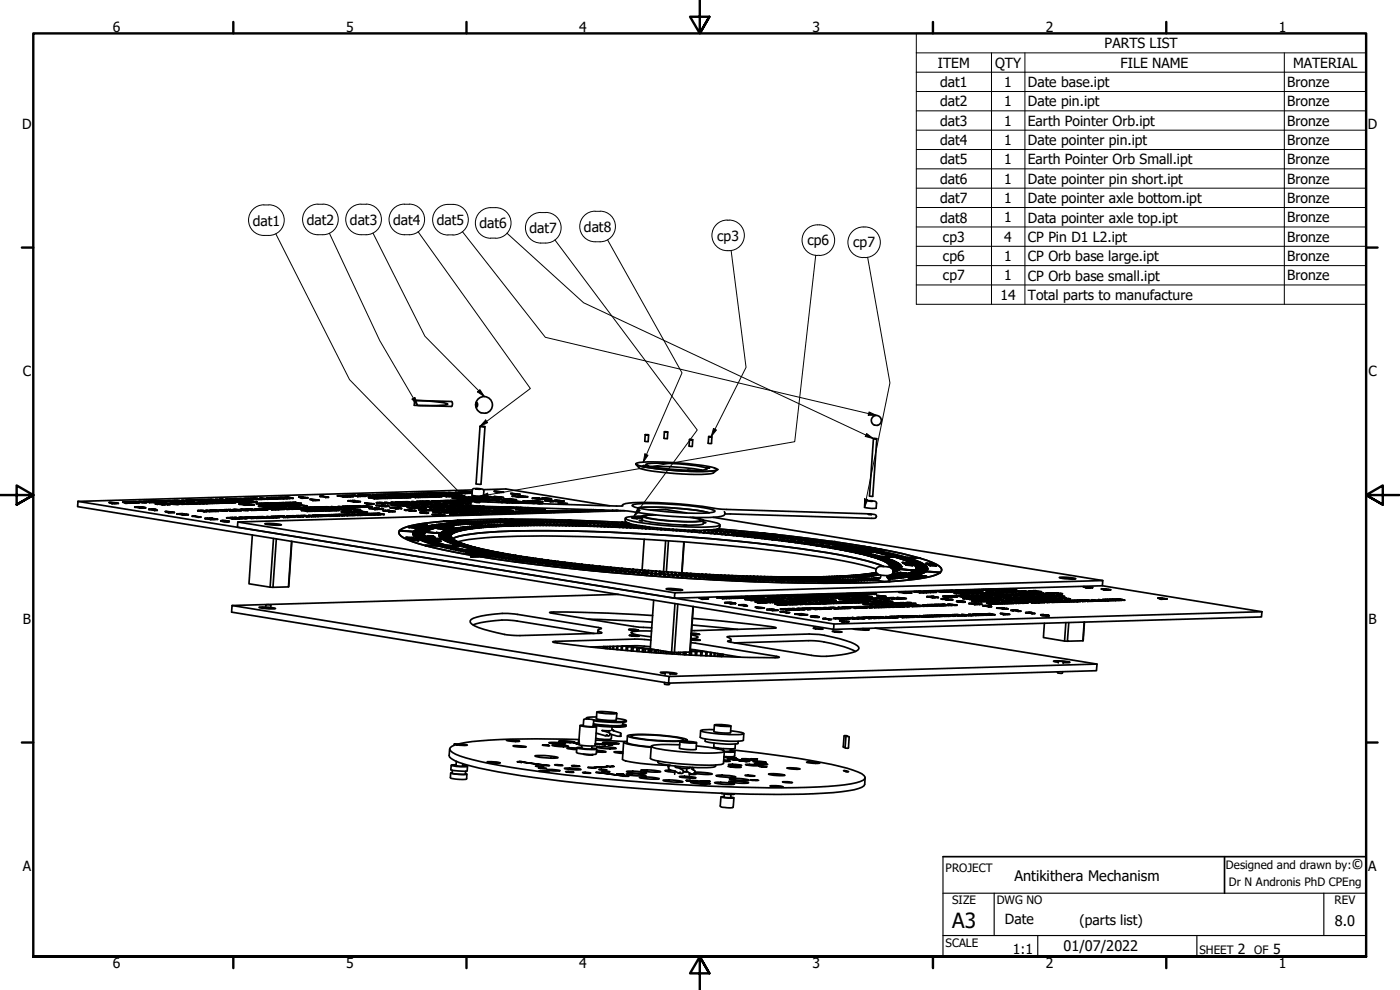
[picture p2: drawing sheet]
<svg xmlns="http://www.w3.org/2000/svg" width="420mm" height="297mm" viewBox="0 0 420 297" stroke-linecap="round" stroke-linejoin="round" font-family="sans-serif">
<defs><g id="words">
<text font-size="6.3" x="285.8" y="278.5">A3</text>
<g font-size="4.4">
<text x="405.6" y="260.7">©</text>
<text x="304.5" y="264.3">Antikithera Mechanism</text>
<text x="400.6" y="277.8">8.0</text>
<text x="319.2" y="285.4">01/07/2022</text>
</g>
<g font-size="4.2">
<text x="33.9" y="9.6">6</text>
<text x="103.8" y="9.6">5</text>
<text x="173.9" y="9.6">4</text>
<text x="243.8" y="9.6">3</text>
<text x="313.9" y="9.6">2</text>
<text x="383.8" y="9.6">1</text>
<text x="331.5" y="14.5">PARTS LIST</text>
<text x="281.5" y="20.3">ITEM</text>
<text x="298.6" y="20.3">QTY</text>
<text x="336.3" y="20.3">FILE NAME</text>
<text x="388.1" y="20.3">MATERIAL</text>
<text x="282.2" y="26.1">dat1</text>
<text x="301.4" y="26.1">1</text>
<text x="308.5" y="26.1">Date base.ipt</text>
<text x="386.3" y="26.1">Bronze</text>
<text x="282.2" y="31.9">dat2</text>
<text x="301.4" y="31.9">1</text>
<text x="308.5" y="31.9">Date pin.ipt</text>
<text x="386.3" y="31.9">Bronze</text>
<text x="6.6" y="38.7">D</text>
<text x="282.2" y="37.7">dat3</text>
<text x="301.4" y="37.7">1</text>
<text x="308.5" y="37.7">Earth Pointer Orb.ipt</text>
<text x="386.3" y="37.7">Bronze</text>
<text x="410.5" y="38.7">D</text>
<text x="282.2" y="43.5">dat4</text>
<text x="301.4" y="43.5">1</text>
<text x="308.5" y="43.5">Date pointer pin.ipt</text>
<text x="386.3" y="43.5">Bronze</text>
<text x="282.2" y="49.3">dat5</text>
<text x="301.4" y="49.3">1</text>
<text x="308.5" y="49.3">Earth Pointer Orb Small.ipt</text>
<text x="386.3" y="49.3">Bronze</text>
<text x="282.2" y="55.1">dat6</text>
<text x="301.4" y="55.1">1</text>
<text x="308.5" y="55.1">Date pointer pin short.ipt</text>
<text x="386.3" y="55.1">Bronze</text>
<text x="282.2" y="60.9">dat7</text>
<text x="301.4" y="60.9">1</text>
<text x="308.5" y="60.9">Date pointer axle bottom.ipt</text>
<text x="386.3" y="60.9">Bronze</text>
<text x="75.9" y="67.7">dat1</text>
<text x="92.1" y="67.5">dat2</text>
<text x="105" y="67.5">dat3</text>
<text x="118" y="67.5">dat4</text>
<text x="131.1" y="67.5">dat5</text>
<text x="143.9" y="68.5">dat6</text>
<text x="158.9" y="69.9">dat7</text>
<text x="175.3" y="69.5">dat8</text>
<text x="282.2" y="66.8">dat8</text>
<text x="301.4" y="66.7">1</text>
<text x="308.5" y="66.8">Data pointer axle top.ipt</text>
<text x="386.3" y="66.7">Bronze</text>
<text x="215.3" y="72.2">cp3</text>
<text x="242.3" y="73.6">cp6</text>
<text x="256" y="74.2">cp7</text>
<text x="283" y="72.5">cp3</text>
<text x="301.4" y="72.5">4</text>
<text x="308.5" y="72.5">CP Pin D1 L2.ipt</text>
<text x="386.3" y="72.5">Bronze</text>
<text x="283" y="78.3">cp6</text>
<text x="301.4" y="78.3">1</text>
<text x="308.5" y="78.4">CP Orb base large.ipt</text>
<text x="386.3" y="78.3">Bronze</text>
<text x="283" y="84.1">cp7</text>
<text x="300.3" y="89.9">14</text>
<text x="301.4" y="84.1">1</text>
<text x="308.5" y="84.2">CP Orb base small.ipt</text>
<text x="308.5" y="90">Total parts to manufacture</text>
<text x="386.3" y="84.1">Bronze</text>
<text x="6.8" y="112.9">C</text>
<text x="410.7" y="112.9">C</text>
<text x="6.9" y="187.2">B</text>
<text x="410.7" y="187.2">B</text>
<text x="6.8" y="261.4">A</text>
<text x="410.6" y="261.4">A</text>
<text x="301.6" y="277.4">Date</text>
<text x="324" y="277.5">(parts list)</text>
<text x="304" y="286.3">1:1</text>
<text x="371.5" y="286.2">2</text>
<text x="382.1" y="286.2">5</text>
<text x="33.9" y="290.5">6</text>
<text x="103.8" y="290.5">5</text>
<text x="173.9" y="290.5">4</text>
<text x="243.8" y="290.5">3</text>
<text x="313.9" y="290.5">2</text>
<text x="383.8" y="290.5">1</text>
</g>
<g font-size="3.5">
<text x="283.8" y="261.7">PROJECT</text>
<text x="367.9" y="260.7">Designed and drawn by:</text>
<text x="368.8" y="265.7">Dr N Andronis PhD CPEng</text>
<text x="285.8" y="271.3">SIZE</text>
<text x="299.1" y="271.3">DWG NO</text>
<text x="400.5" y="271.3">REV</text>
<text x="283.8" y="284">SCALE</text>
<text x="360" y="286.2">SHEET</text>
<text x="376.4" y="286.2">OF</text>
</g>
</g></defs>
<!-- layer: Visible (ANSI) -->
<g fill="none" stroke="#000" stroke-width=".51">
<path d="M124.4 120.1l11.2 .4 .2 .5-.3 .9-10.2-.2M124.4 120.1a43.3 43.3 0 0 1 10 1.1 2.22 2.22 0 0 1-2.1 .4h-8zM142.9 120.9l.1-.2a.92 .92 0 0 1 0 1.5zM144.1 127.9l-1.2 17.3 .9 .1h.6l1.1-17.3M144.1 127.9l1.4 .1zM144.4 123.9a2.52 2.52 0 0 1-1.1-4 2.52 2.52 0 0 1 4.1 .3 2.52 2.52 0 0 1-1.6 3.8M144.4 123.9h1.4M190.8 139.2a4.5 4.5 0 0 0 2.8 1 83.9 83.9 0 0 0 21.5 .9l.1-.2M190.8 139.1l.4-.2a79.8 79.8 0 0 1 19.3 .7l1.6 .3a5.9 5.9 0 0 1 3.1 .9 3.6 3.6 0 0 1-2.9 .6 88.4 88.4 0 0 1-21-1.8zM190.8 139.3a3.5 3.5 0 0 0 3.1 1.7 78.4 78.4 0 0 0 19.8 1.1l1.5-1.1M193 139.7l1 .1zM193.6 130.4l-.1 2 .5 .1h.5l.1-2"/>
<path d="M193.7 130.4l.9 .1zM193.8 139.3a48.6 48.6 0 0 1 15.1 .4l3.3 .9a2.36 2.36 0 0 1-2.4 .5 62 62 0 0 1-15.9-1.5zM195.4 140a80.7 80.7 0 0 1 15.2 1M198.8 138.8l1 .1zM199.4 129.5l-.1 2 .5 .1h.5l.1-2M199.5 129.5l.9 .1zM206.9 131.9l-.1 1.9 .8 .2 .3-2.1M207 131.9h.9zM212.7 131l-.2 2 .5 .1 .5-.1 .2-2M212.7 131l1 .1zM262.1 131.6l-1.2 17.2 .9 .2 1.3-17.4M262.2 131.6h.9z"/>
<path d="M263.4 127.6a1.49 1.49 0 0 0 1-2.2 1.49 1.49 0 0 0-2.5-.2 1.49 1.49 0 0 0 .8 2.4h.7M23.4 150.4l226.9 36.8 128.4-3.7M23.4 150.4l-.1 1.6 226.9 36.8 .1-1.6M32.8 150.7l2.7 .3h-.8l.1 .1M33.1 150.8l1.2 .1zM33.6 151h.1l-.9-.3 .8 .3M34.4 151h.3M34.4 151l-.7 .1M34.5 150.9h-.8l.7 .2h-.8l.1-.1M34.7 151l.3-.1-.5 .1M34.8 151h.7M36.8 150.6l2.8 .3-.7 .1"/>
<path d="M37.2 150.7l1.2 .1zM37.6 150.9h.2l-1-.3 .8 .3M37.8 150.9l-.2 .1M38.1 150.6l2.5 .2h-.9l.1 .1M38.2 150.6l-.1 .1 1.4 .1M38.4 150.7l1.6 .1h-.3M38.4 150.6l-.2 .1M38.5 150.9h.5l-1.2 .1M38.5 150.8h-.7l.6 .2h-.8M38.8 150.9l.1 .1zM38.9 150.9h.8M39.2 150.5l2.1 .1-.2 .1"/>
<path d="M39.3 150.6l-.1 .1 1.6 .2M39.6 150.7l1.5 .1h-.3M39.6 150.6l-.3 .1M40.3 150.6l.8 .1M40.4 152.1l2.4 .1M40.6 152.1l-.2 .1 1.7 .2M40.6 150.6l.5 .1M40.6 150.5h-.8l1.9 .3-.9 .1M40.6 150.8l-.8 .1M40.9 152.2l1.4 .1-.2 .1M40.9 152.1l-.3 .1M40.9 150.8l-.1 .1"/>
<path d="M41.2 150.6h.1M41.5 150.5l.9-.1a1.53 1.53 0 0 1 1.6 .4l-2-.1-.4-.2M41.7 150.8l-.8 .1M41.7 152.1l.3 .1h-.3M41.8 150.6l-.2 .1M41.9 150.6l1.8 .1h-.3M41.9 150.5l.1 .1M42 152.1v.1M42 150.7h-.2M42.1 150.5h.2l-.2 .1M42.1 152.1l.2 .1M42.2 152.4l-.1 .1"/>
<path d="M42.3 150.5l.3 .1h-.3M42.3 152.1l.2 .1-1.4-.1h.6l-.1 .1M42.5 150.7h-.5M42.5 152.2l.3 .1h-.3M42.6 150.5h.2l-.2 .1M42.8 150.7l-.3 .1M42.8 152.2h.1l-.1 .1M42.8 152.2l.8 .1-.2 .2M42.8 150.5l.4 .2-.4-.1M42.9 152.3h.1M42.9 152.2l.2 .1M43.1 150.7l-.3 .1"/>
<path d="M43.1 150.4l.9 .1M43.1 152.3h.3l-1.5-.1h.6l-.1 .1M43.2 150.7h.2M43.2 150.6h.2M43.3 150.4l-.2 .1M43.3 150.5l1.5 .2M43.4 152.3l-1.2 .2M43.4 150.7h.1M43.5 150.5l1.5 .2h-.2M43.5 150.4l-.2 .1M43.6 150.7l-.5 .1M43.7 152.4h.1"/>
<path d="M43.7 152.4l-1.6 .1M43.8 150.7l-.3 .2M44 150.7l-.3 .1M44 150.7v.1M44.1 150.4h-.3l.8 .2 .2-.2-.3 .1M44.4 150.4h.8M44.5 150.4l-.1 .1h.3M44.7 152.8l2.1 .1h-.1M44.8 152.8l-.1 .1 1.6 .2M44.8 150.5l.9 .3h-.9l.1-.1M44.8 150.6l1.4 .1h-.2M45 150.4l-.2 .1 2 .2-.7 .1"/>
<path d="M45 152.9l1.6 .2h-.3M45 152.8l-.2 .1M45.3 150.4h2.2l-.3 .2M45.5 150.4h-.2l1.4 .2M45.7 150.5l1.5 .1h-.3M45.7 150.4l-.3 .1M45.8 152.9h.9M46 150.7l.1 .1M46.1 152.8h-.8l1.9 .3h-.9M46.1 152.9h.6M46.1 150.8h-1.2M46.1 150.7h.8"/>
<path d="M46.4 153.1h-.1M46.5 150.4l1.1 .2M46.6 151.1h1.6l.6 .2-.7-.1M46.7 152.9h.1M46.9 150.4h.5M46.9 150.4h-.9h1l-.3 .1M46.9 150.6l.2 .1zM47.2 150.5h-.5l1.7 .1h-.4M47.2 153.1l-.8 .1M47.3 151.2l1.6 .2-1.5-.2M47.3 151.2l-.1 .1M47.4 150.3l2.4 .1-.2 .1"/>
<path d="M47.4 151.1h-.4l.3 .2-.7-.2 .6 .1M47.5 150.3l-.1 .1M47.6 150.5l-.1 .1M47.8 150.4l1.5 .2-1.9-.1M47.8 150.3l-.3 .1M48 150.5l.7 .2h-1.6M48.1 151.1h-.4l1.9 .3h-.8M48.6 150.4l.1-.1h-.7l1.5 .1M48.6 151.1l2.3 .1-.2 .1M48.7 150.3h.2l-.2 .1M48.7 150.6l-1.6 .1M48.9 151.1l-.3 .1 1.6 .2"/>
<path d="M48.9 151.2l1.5 .1h-.2M48.9 150.3v.1M49.1 150.3l.2 .1M49.1 150.4h.1M49.3 150.3l.2 .1M49.6 150.4h-.7l1.1 .3h-1l.1-.1M49.6 151.4l-.8 .1M49.6 153.4l2.7 .3-1.7 .2-1-.5 1 .5M49.7 151.2l.1-.1h-.7l1.5 .1M49.8 150.5h-.4M49.8 151.1h.2l-.2 .1M50 153.5l1.8 .2z"/>
<path d="M50 150.6l-.9 .1M50 150.3l1.1-.1 1.9 .3M50 151.1h.2l-.2 .1M50.2 150.3l-.2 .1 1.6 .1h-.8M50.2 151.2h.1M50.2 151.1l.2 .1M50.3 151.4h-.1M50.3 150.3l1.8 .3-1-.1h.4M50.3 150.2h.2M50.4 153.7h.6M50.4 151.1h.2M50.5 150.4h-.3"/>
<path d="M50.5 150.3l1.9 .3 .6-.1-.6 .1M50.7 151.2h-.7l1.1 .2h-.9M50.8 150.2l-.4 .1M50.8 150.4l-.3 .1M51 151.2h.1M51 151.2l-.5 .1M51 150.2l-.2 .1M51.1 151.3l-.8 .2M51.2 151h1.3l1.2 .3M51.3 151.1l.9 .2h1.5M51.3 150.2l-.3 .1M51.5 151l1.9 .2"/>
<path d="M51.5 151l-.2 .2M51.6 151v.1M51.6 150.3l-.3 .1M51.6 151h.2l-.1 .1M51.6 150.2l1.7 .1M51.7 150.2h2.3l-.5 .1M51.8 151.2h-.3M51.8 151h.2l-.2 .1M51.9 150.3l-.3 .1M52 150.3l1.4 .3 1.7-.2-1.7 .2M52 151h.4l-.4 .1M52.1 150.5l-.6 .1"/>
<path d="M52.2 151.2l-.4 .1M52.2 150.4h-.3M52.3 153.7h-1.7M52.4 151l.2 .2-.3-.1M52.4 150.5h-.2M52.5 151.2l-.3 .1M52.6 151l.4 .2h-.4M52.9 150.9h2.2M52.9 151.2l-.4 .1M53 151.2h.2M53 151.1h.2M53 150.9l-.2 .1"/>
<path d="M53 151.1l1.5 .1M53.1 154.2l2.2 .1M53.1 150.3h.3M53.2 151.2h.2M53.2 151.2l-.3 .2M53.2 154.2h-.1l1.6 .3M53.2 150.1l-1 .1 2.5 .2h-.3M53.3 151.1l1.5 .1h-.3M53.3 150.9l-.3 .1M53.3 150.4h.2M53.5 151.2l-.2 .2M53.5 154.2l1.5 .2h-.3"/>
<path d="M53.5 154.2l-.3 .1M53.7 151.2l-.2 .2M53.8 151.2l-.1 .1M53.8 150.2l-.6 .1M54 150.2l-.2 .1M54 151l2.1 .2-1.5-.2M54.4 150.3l.7 .1M54.5 154.2l.9 .2M54.6 150.9h-1.1l1.9 .3-.9 .1M54.6 150.1l.9 .3zM54.6 150.1l2.7 .3-.7 .1M54.6 154.2h.6"/>
<path d="M54.7 151.2l-.2 .1M54.7 154.1l-1 .1h1.1h-.5M54.7 154.5h.2M54.9 154.3h.3M54.9 150.1l1.2 .2zM54.9 154.3h-.4l1.6 .1h-.3M55.1 150.9h-.3l1.9 .3h-.9l.2 .1M55.3 154.3h.1M55.3 154.2l-.1 .1M55.4 154.3l-.2 .1M55.4 151.2l-.7 .1M55.8 154.3l.7 .2h-1.6"/>
<path d="M55.8 150.1h2.5M55.9 150.1h-.1l1.4 .2M56.1 150.9l1 .2zM56.1 150.9l2.7 .2-.7 .1M56.2 150.2l1.5 .1h-.3M56.2 150.1l-.3 .1M56.3 150.3h-.8l.7 .2h-.8l.1-.1M56.4 150.9l1.2 .1zM56.5 150.4l-1 .1M56.5 150.4l.1 .1M56.5 150.4h.2h-.4M56.5 154.4l-1.6 .1"/>
<path d="M56.6 150.4h.8M56.7 151.2h-.7M57 150.1h.1h-.7h1.5M57.1 150.1h.3h-.3M57.3 150.8l.9 .1M57.4 150.1h.1h-.2M57.4 150.8l-.1 .1 1.4 .2M57.5 150.1h.2M57.5 150.1h.1M57.7 154.8l2.6 .3-.8 .1M57.7 150.9l1.5 .2h-1M57.7 150.8l-.3 .1"/>
<path d="M57.7 150.1h.2M57.8 151l-.8 .1 .7 .1h-.8h.1M57.8 150.3h.4M57.8 154.8l-.1 .1 1.7 .2M57.9 150l1.6 .1M58 151.2h-1M58 150.2h-.7l1.1 .1-.8 .1M58 150l-.1 .1M58 151.2h.1M58 151.1h.3l-.5 .1M58.1 154.9l1.5 .2h-.2M58.1 154.8l-.3 .1"/>
<path d="M58.2 150.1l1.4 .1v.2h.7l-.5-.3 1.1 .1h-.2M58.2 150.1l-.2 .2M58.2 150.1h1.4M58.2 150l-.2 .1M58.2 150.8h-.2l1.9 .3-.8 .1M58.3 150.8l1.7 .1h-.2M58.4 150.3l-.8 .1M58.5 150.8l-.2 .1M58.7 150.8l-.2 .1 1.6 .1M58.7 150.9h1.3M58.9 151.1l.2 .1zM59 150l.7 .1"/>
<path d="M59.1 150l-.1 .1M59.4 155.2h.1M59.4 153.2h1.1h-.3M59.5 150.7h.8l-.1 .2M59.5 150l-.4 .1M59.5 155.1h.8M59.6 150.8h-.2M59.6 150.2l-.1 .1M59.6 153.3h-.2M59.8 153.2v.2l-.4-.2M59.8 153.2h.3M59.8 153.3l1.4 .2"/>
<path d="M59.8 153.2l-.2 .2M59.8 150h-.2l1.9 .2-.7 .2M59.9 151.1h-.8M59.9 150.8l-.3 .1M59.9 150.2h.1M59.9 149.9l2.2 .2M60 151h-.1M60.1 150l1.2 .2M60.2 153.1l1 .1-.3 .1M60.3 150.7l-.2 .1 1.8 .2-.7 .2M60.3 151h.1M60.4 150.1l1.4 .1h-1"/>
<path d="M60.4 149.9l-.3 .2M60.4 153.4h1.1h-.3M60.4 153.3h-.4M60.4 150.7l2.2 .2M60.5 150.7l-.1 .1 1.4 .2M60.7 150.3l.1 .1M60.8 150.4h-1.2M60.8 151l-.7 .2M60.8 150.8l1.5 .2h-.2M60.8 150.7l-.3 .2M60.8 151.1h.3M60.9 153.2h-.4l1.6 .2-.9 .1"/>
<path d="M61.1 151h.2l-1.1-.1 .6 .3h-.9l.2-.1M61.1 151.1l.1 .1M61.1 150l1.1 .2M61.2 153.2h-.1M61.3 151h.7M61.3 153.4l-.1 .1M61.5 155.5l2.3 .1h-.7M61.5 150h.6M61.5 149.9h-.9l1.1 .1-.3 .1M61.6 150.8h.2M61.6 150.2l.1 .1zM61.6 155.6l1.6 .3"/>
<path d="M61.8 153.1l2.7 .3-1.7 .1-1-.4 1 .4M61.8 150.1h-.4h1.6l-.3 .1M61.8 150.8l.9 .2M61.9 155.6l1.5 .2h-.2M61.9 155.5l-.3 .1M61.9 150.8h.6M61.9 150.7h-.9l1.1 .1h-.3M62.1 151l.1 .1zM62.1 153.4l-.8 .2M62.1 150.1h-.3M62.1 153.1l1.9 .2zM62.3 150.1l-.2 .1"/>
<path d="M62.5 150.7l2.5 .2-.9 .1h.2M62.6 150.9h.1M62.6 153.3l.6 .1M62.6 150.1l1.5 .1M62.6 150.7h-.1M62.7 150.1l.7 .2h-1.7M62.7 150.9l-.2 .1M62.7 155.5h1M62.8 149.9l-.7 .2M62.8 150l1.5 .1h-.2M62.9 150.8l1.5 .1h-2.6h1.7h-.4M62.9 155.5l-.2 .1h.5"/>
<path d="M62.9 150.7l-.3 .1M63 153.1h2.5M63.1 150.9l.7 .2h-1.6M63.1 155.5l-.2 .1M63.2 153.1h-.2l1.7 .3M63.4 150.2h-1.7M63.4 153.2l1.5 .1h-.2M63.4 153.1l-.2 .1M63.5 155.7l.9 .1M63.5 149.8h-.4l1.9 .3-.9 .1M63.5 149.9l.7 .1-2.2-.1 .6 .1M63.6 150.7l2.5 .1-.9-.2 .3 .2"/>
<path d="M63.7 155.5h-.3l1.9 .2-.9 .2M63.7 150.7h-.1l1.6 .2M63.8 150.9l-1.6 .1M63.9 155.6h-1l1.2 .3h-.9l.1-.1M63.9 155.7h.7h-.2M64 150.7l1.5 .2h-.3M64 150.7h-.3M64.1 155.8l-.8 .1M64.1 149.9h.1M64.2 150.1l-.1 .1M64.3 150.9h.7M64.3 153.1h.3h-.3"/>
<path d="M64.4 155.9h.1M64.5 153.4h-1.7M64.6 153.1h.1h-.1M64.7 149.8l1 .3zM64.7 149.8l2.7 .3-.7 .1M64.7 153.1l.1 .1M64.7 153.1l.2 .1M64.9 153.1h.3h-1.5h.6h-.1M65 150.1l-.8 .1M65 149.8l1.2 .2zM65.1 153.3h.3M65.2 150.6l.6 .1"/>
<path d="M65.2 153.2h-.6l1 .2h-.9h.1M65.2 151h.8M65.3 155.7l-.8 .1M65.4 150.9l-.2 .1M65.4 153.1l-.2 .2M65.6 153.3l-.8 .1M65.7 153l2 .1 .5 .2M65.8 153.1l.5 .2h1.9M65.8 150.6h-.2l1.9 .3-.8 .1M65.9 149.8h.9M66 150.9l.4 .1-.9-.3 1.3 .2-.5 .1M66 149.8h-.1l1.4 .2"/>
<path d="M66 150.6l2.3 .1M66 150.9l-.6 .1M66 153.1h-.2M66.2 150.6l-.2 .1 1.7 .2M66.2 153.1h1.7M66.2 153h.1l-.1 .1M66.3 156.2h.8a1.45 1.45 0 0 1 1.6 .3h-1.5l-.9-.2M66.3 149.9l1.5 .1h-.2M66.3 149.8l-.3 .1M66.3 150.9l-1.9-.2 1.6 .3M66.3 153l.2 .1-.5 .1M66.4 150h-.8l.7 .2h-.9l.2-.1"/>
<path d="M66.4 150.7l1.5 .1h-.2M66.5 150.6l-.3 .1M66.5 150.9l.2 .1zM66.5 153h.4l-.4 .1M66.5 156.3l-.2 .1M66.6 150.1l-1 .1M66.6 150.1l.1 .1M66.6 150.1h.2h-.4M66.7 156.2l1.7 .2M66.7 150.9h.8M66.7 153.2l-.4 .1M66.8 150.1h.7"/>
<path d="M66.8 149.8h-.3l2 .2h-.9l.1 .1M66.8 156.4h-.3M66.8 156.2l.3 .1M66.8 156.3l.7 .1M66.9 153l.2 .1h-.3M67 153.2l-.3 .1M67.1 156.2l.5 .1h-.8M67.1 153l.4 .2-.4-.1M67.2 156.4h-.4M67.3 152.9l.8 .1M67.4 153.3h-.4M67.4 156.2l.2 .1"/>
<path d="M67.4 156.3l.8 .1M67.4 153h-.1M67.5 150.6l.8 .2M67.5 153.2h.2M67.5 153.1h.2M67.5 156.4l-.3 .1M67.6 150.5l-.9 .1 1.1 .1h-.6M67.6 152.9l-.2 .1M67.6 156.2l.4 .1M67.6 156.4h-.1M67.7 150.9h.1M67.7 153.2h.2"/>
<path d="M67.7 153.2h.1M67.8 149.7l2.7 .3-.7 .1M67.8 153.3l-.4 .1M67.8 156.4h.2M67.8 156.3l-.4 .1h.2M67.9 150.7h-.4l1.6 .1h-.4M67.9 156.4l-.4 .1M68 153.3l-.2 .1M68 156.3l.2 .1h-.2M68 155.3l2.6 .3-.8 .1M68.1 152.9h-.2l1.1 .1h-.2M68.1 149.8l1.2 .1z"/>
<path d="M68.1 150.5l2.5 .1-.3 .1M68.2 155.3l-.2 .1 1.9 .2-1.5-.2M68.2 150.7l-.3 .1M68.2 156.4h.2M68.2 156.4h.1M68.2 153.3l-.2 .1M68.2 150.7h.1M68.3 150.6l1.7 .2-1.5-.2M68.3 150.6l-.1 .1M68.3 150.5l-.7 .1M68.4 150.7l-.2 .1M68.4 152.9h.9l-.2 .1"/>
<path d="M68.4 155.3l-.2 .1M68.5 150l-.8 .1M68.5 156.4l-.6 .2M68.5 150l-.7-.3 .9 .3h-.1M68.5 150.5l-.3 .1M68.6 152.9l-.2 .1M68.7 150.7l.8 .2h-1.7M68.7 156.4l-.2 .2M68.8 156.4l-.1 .1M68.9 152.9l-.4 .1M69 153.1h-1.4h1.4l-.1 .2h.8l-.5-.2h1.1l-1.3 .2M69 149.7l2.9 .1h-1.3"/>
<path d="M69 153.1l-.1 .1M69 155.3h.8M69.1 149.7l-.1 .1 1.4 .1M69.2 155.3l-.2 .1M69.2 155.4l1.7 .2h-.2M69.3 152.9h-.3l1.9 .3h-.8l.1 .1M69.3 153.2h.1M69.4 155.4h1.4M69.4 155.3l-.2 .1M69.4 149.8l1.5 .1h-.2M69.4 149.7l-.3 .1M69.4 150.5h.3l-.3 .1"/>
<path d="M69.5 150h.4l-1.2 .1M69.5 149.9h-.8l.7 .2h-.9l.2-.1M69.5 150.8l-1.7 .1M69.7 150l.1 .1zM69.7 150.5v.1M69.7 155.6l.1 .1zM69.8 150.5l.2 .1M69.8 150.6h.1M69.8 155.6h.8M69.8 155.3h-.2l1 .1M69.8 150h.8M69.9 152.9l2.4 .2"/>
<path d="M70 152.9l.6 .2M70 150.5l.3 .1-1.5-.1h.6l-.1 .1M70.2 155.3h.8l-.1 .1M70.2 153l-.2 .1M70.2 153.2h.7M70.2 149.6l.8 .1M70.3 150.6l-.7 .1 1.1 .2h-.9l.1-.1M70.3 155.3h-.1M70.3 153l1.8 .1M70.3 152.9h.2l-.1 .1M70.3 150.4l.9 .1M70.4 153l-.2 .1"/>
<path d="M70.4 150.4l-.1 .1M70.5 152.9h.2l-.2 .1M70.5 150.6l1.4 .1M70.6 150.7h-.5M70.6 155.4h.1M70.6 155.3h-.3M70.6 149.6l-.4 .1M70.7 152.9h.3l-.3 .1M70.7 150.8l-.8 .1M70.7 150.6l1.5 .1h-.2M70.7 150.4l-.3 .1M70.8 150h-.2"/>
<path d="M70.9 153.2h1.5M70.9 153.1h-.5M70.9 149.9h.3M71 155.3h-.2l1.8 .2-1.1 .1M71 149.6h-.2l1.6 .4-1.6 .1M71 152.9l.2 .1h-.2M71 155.6h.1M71.2 153.1l-.3 .1M71.2 150.4h-.2l1.9 .3h-.9l.1 .1M71.2 152.9l.4 .2-.4-.1M71.4 150.4l2.9 .2-1.2-.1M71.5 155.6l-.7 .1"/>
<path d="M71.5 150.4l-.1 .1 1.7 .2M71.5 153.1l-.3 .1M71.6 153h.2M71.6 153.1h.2M71.7 155.3l2.4 .1M71.7 155.3l.6 .2M71.7 151.2h1.7l.5 .2M71.8 150.5l1.5 .2h-.2M71.8 150.4l-.3 .1M71.8 151.2l1.8 .3-1.5-.2M71.8 155.5h.3l-1.1-.1 .5 .3h-.8l.1-.1M71.8 155.6h.2"/>
<path d="M71.8 153.1h.3M71.8 153.1l-.3 .1M72 155.3l-.3 .1M72 149.6l1 .3zM72 149.6l2.8 .2-.7 .2M72 155.3l1.8 .1M72 155.3h.1M72.1 152.9l1.2-.1 1.3 .3M72.1 151.2l-.3 .1M72.1 155.2l.9 .1-.5-.1M72.1 152.9l1 .2h1.5M72.1 155.3h.1"/>
<path d="M72.2 153.1l-.3 .1M72.2 155.4l-.2 .1M72.2 155.3l1 .1M72.3 155.2l.2 .1M72.3 149.9l-2.6-.2 1.8 .2-.9 .1M72.3 153.1l.1 .1M72.4 152.9l-.3 .1M72.4 153.1l-.3 .1M72.4 149.6l1.1 .2zM72.4 153.1v.1M72.4 149.9l-.1 .1M72.5 152.8l1.8 .2"/>
<path d="M72.6 152.8l.3 .1h-.3M72.6 153h-.3M72.6 150.4h.8M72.6 155.5h-.4M72.6 155.5l-.6 .1M72.8 150.4h-.2M72.8 155.3h.2M72.8 155.3l.8 .2M72.9 150.7h-.8M72.9 152.8l.3 .1h-.3M72.9 151.3l1.1 .2M72.9 155.5h-.3"/>
<path d="M73 155.3h.4M73.1 153l-.5 .1M73.1 150.4l-.3 .1M73.2 152.9h.2h-.2M73.2 151.2h.6M73.2 149.5l2.2 .2-.7-.1M73.2 155.5h.2M73.3 151.2h-1l1.1 .1h-.3M73.3 153.1h-.2M73.3 155.5l-.4 .1M73.3 150.7h.3M73.4 151.5l.1 .1z"/>
<path d="M73.4 152.9l.4 .1-.4-.1M73.4 155.3l.2 .1h-.2M73.4 150.4h-.2l1.6 .3-1.6 .1M73.5 155.2l1.1 .1-.2-.1M73.5 155.2l.3 .1M73.6 151.3h-.4l1.6 .1-.4 .1M73.6 152.9h1.7M73.6 155.5h.2M73.6 155.5h.1M73.7 152.8h2.2l-.4 .1M73.7 149.8h-.7l.6 .2h-.8l.1-.1M73.7 153.1h-.4"/>
<path d="M73.8 151.3l1.6 .2M73.8 151.4h-.3M73.8 153h.2M73.8 152.9h.2M73.9 151.2l2.4 .2-.7 .1M73.9 155.5l-.6 .1M74 149.9l-1.1 .1M74 152.9l1.4 .2 1.6-.1-1.6 .1M74 155.3l1.6 .1-1.1-.1M74 155.3h-.2M74 149.6l-.2 .2M74 149.9l.1 .1"/>
<path d="M74 149.8h.2l-.5 .1M74 151.4l-.2 .1M74 149.5l1.5 .3zM74 149.5h-.4l.4 .1-.2 .2-.6-.2h.6M74 153l.3 .1M74 153l-.3 .2M74.1 149.8h.7M74.1 155.4l-.2 .2h-1.3M74.1 155.5l-.2 .1M74.2 151.2l1.5 .2h-.3M74.2 151.2h-.3M74.2 155.4l-.1 .2"/>
<path d="M74.2 155.2h-.5l.2 .1M74.3 155.2h1.1l-.2 .1M74.3 153.1l-.2 .1M74.4 155.2h-.1M74.4 151.4l.7 .1-1.6 .1M74.5 150.3l2.7 .3-.8 .1M74.5 155.3h-.3M74.5 153.1l-.2 .1M74.6 155.2l1.6 .2-.8 .1M74.6 155.2h.2M74.7 149.5h-.4l1.9 .3h-.8M74.7 150.7l-2.6-.3 1.8 .4h-.8l.1-.1"/>
<path d="M74.8 150.4l1.1 .1zM74.8 150.7h-.1M75 155.3h.2M75 155.2h-.2M75.1 152.9h.3M75.1 151.5h-1.6M75.2 152.7l-1.1 .1 2.5 .2h-.2M75.2 150.6h.2l-1-.2 .8 .3M75.2 155.2h.2M75.3 153l.1 .1M75.3 149.5l2 .1M75.3 155.1l2.1 .2"/>
<path d="M75.4 155.3l1.4 .1M75.4 150.7h-.2M75.4 151.5h.2M75.5 149.5l-.3 .1 1.6 .2M75.5 149.6l1.5 .2h-.2M75.6 155.2l1.5 .2h-.3M75.6 155.1l-.3 .1M75.6 151.4h.7M75.8 152.8l-.6 .1M75.9 152.8l-.1 .1M76.1 150.6l.3 .1M76.1 150.6l-.7 .1"/>
<path d="M76.1 150.5h-.7l.6 .2h-.8M76.2 149.8l-.8 .1M76.2 155.4l-.8 .2M76.4 150.7h.1M76.4 150.6h.2h-.5M76.4 152.9l.6 .1M76.5 149.5l.9 .3M76.5 152.7l2.8 .2-.7 .2M76.6 155.2l.9 .2M76.7 149.5h.5M76.7 149.5h-.9l1 .1h-.5M76.7 155.2h.6"/>
<path d="M76.8 149.8l.1 .1M76.8 155.1h-1l1.1 .1h-.5M76.8 155.5h.2M76.9 152.7l1.2 .2zM77 151l2.2 .1-.4 .1M77 149.7h.3M77 149.6h-.4l1.6 .1h-.4M77 155.3h.3M77 155.3h-.4h1.6h-.3M77.1 151.1l-.1 .1 1.6 .2M77.2 155.1h2.3l-.5 .1M77.2 155.1l1.6 .1"/>
<path d="M77.2 150.6h-.7M77.3 155.3h1.5l.2 .2 1.6-.2-1.6 .2M77.3 153l.2-.1-1-.2 .8 .3M77.4 151.2l1.5 .1h-.3M77.4 151.1l-.3 .1M77.4 149.5l-.2 .1M77.4 149.7l-.1 .1M77.5 153l-.2 .1M77.5 155.3l-.2 .1M77.6 151.8l2.6 .3h-1l.2 .1M77.8 151.9h-.2l1.6 .2M77.8 152.6l2.4 .1-.2 .2"/>
<path d="M77.8 149.6l.8 .2-1.7 .1M77.9 152.6l-.1 .1 1.4 .2M77.9 155.3l.7 .2h-1.6M78 152l1.5 .1h-.3M78 151.8l-.3 .2M78 149.4l1 .3zM78 149.4l2.8 .4M78.1 151.2l1.1 .1M78.1 152.8l1.6 .1h-1.1M78.2 152.6l-.3 .2M78.2 152.9h-.7l.6 .2h-.8M78.5 153l-1 .1"/>
<path d="M78.5 152.9l.1 .2zM78.5 152.9h.2l-.5 .1M78.5 151.1h.6M78.5 151l-.9 .1 1.1 .1h-.3M78.6 149.7l-1.7 .1M78.6 151.4l.1 .1M78.6 155.3l-1.6 .1M78.7 155.1l.2 .1M78.7 155.1h.7M78.7 155.1h-1l2.5 .2h-.2M78.7 151.8h2.2l-.3 .2M78.8 155.3h.2"/>
<path d="M78.8 151.2h-.4l1.7 .1h-.4M78.9 151.8l-.2 .1 1.6 .2M78.9 149.6l1.3 .1-1.8-.2 1.2 .3h-.9l.2-.1M79 152.7l.1-.1h-.7l1.5 .1M79 151h2.3l-.5 .1M79 151.1h1.6M79.1 151.2h3.3l-1.6 .2M79.1 152.6h.2l-.2 .1M79.1 151.9l1.5 .1-.3 .1M79.1 151.8l-.2 .1M79.3 151.2l-.2 .1M79.3 152.6l.2 .1h-.2"/>
<path d="M79.5 152.6l.2 .2M79.5 157.2a12.6 12.6 0 0 1 5 .3l-2.5 .1zM79.5 152.7l.1 .1M79.5 155.1l-.1 .1M79.6 149.7l-.7 .1M79.7 151.2l.7 .2-1.7 .1M79.7 152.6l.2 .1M79.8 152.6h1.6M79.9 151.9l1.1 .1M80 152.8h-.7l1 .2h-.9l.1-.1M80 155.2l.6 .1M80 149.7l.1 .1z"/>
<path d="M80.1 149.3l2.8 .3-.9 .1M80.1 155l2.7 .3-.8-.1 .2 .1M80.2 152.6h-.4M80.2 152.1h-.8M80.2 152.8l-.4 .1M80.2 152.8h.1M80.3 151.8h.5M80.3 151.8h-.9l1 .1h-.3M80.3 152.2h.2M80.3 152.9l-.8 .1M80.4 151.3h-1.7M80.4 151.1h.3"/>
<path d="M80.5 155.1l1.1 .1zM80.5 151h-1l2.5 .2h-.3M80.6 151.9h-.5l1.7 .1h-.4M80.6 151.2l.2 .1M80.8 151.9l1.6 .1 .1 .1 1.6-.1-1.6 .1M80.8 149.6h.2l-.9-.3 .7 .4h-.7M80.8 149.8h-.7M80.9 155.3h.2l-1-.3 .8 .3M80.9 149.5l1.1 .2M81 149.7l-.2 .1M81 152.6h.8h-.1M81 152h-.1"/>
<path d="M81.1 150.9h2.3M81.1 152.6h-.1M81.2 151l-.7 .1M81.3 151l1.5 .2M81.3 150.9l-.2 .1M81.3 151l-.1 .2M81.3 155l2.5 .1M81.4 152.6v.1M81.4 149.3h1.6l.6 .2M81.4 152h.8l-1.7 .2M81.4 155l-.1 .1 1.4 .1M81.4 152.6h-.3"/>
<path d="M81.5 149.3l-.1 .1 1.4 .2M81.5 151l1.6 .2h-.3M81.5 150.9l-.2 .1M81.6 152.7l-1.4-.1 1.4 .2v.2l.7-.1-.6-.2 1.1 .1h-.2M81.6 152.8l-.1 .1M81.7 149.6l-.7 .2M81.7 155.3h.3M81.7 155.3l-.7 .1M81.7 155.1l1.5 .1-1 .1M81.7 155l-.3 .1M81.7 149.4l1.6 .2h-1.1M81.7 149.3l-.2 .1"/>
<path d="M81.7 151.1l.7 .1M81.8 155.2h-.8l.7 .2h-.8l.1-.1M81.8 152.6h-.2l1.8 .2-.6 .1M81.9 152.8h.1M81.9 152.5l2.3 .1-.4 .1M82 149.7h.2M82 155.2h.3l-.5 .1M82.1 149.6h.2l-1.9-.2 1.3 .2-.9 .2M82.1 152.6l-.2-.1 1.4 .3M82.2 151.8h.3M82.2 152l-1.7 .1M82.3 151.7l-1.1 .1 2.5 .2h-.2"/>
<path d="M82.3 152.6l1.5 .2h-.2M82.3 152.5l-.3 .1M82.4 151.9l-1.7-.1h2.3l-.5 .1M82.4 152h.1M82.5 155.1l.1-.2-.6 .1 1.4 .1M82.5 149.4l1.2 .1M82.6 152.9h.2M82.6 154.9h.2l-.2 .2M82.8 152.9l-1.2 .1M82.8 152.9h.8M82.8 151l1.6 .2-2.1-.2M82.8 150.9h-1l1.9 .3-.9 .1"/>
<path d="M82.8 154.9l.2 .1-.2 .1M82.9 149.4h.5M82.9 151.7h2.2M82.9 151.2l-.1 .1M82.9 149.3h-.9l1.1 .1h-.3M83 151.8l1.5 .2M83 151.8l-.1 .1M83 151.7l-.7 .1M83 149.6l.1 .1zM83 155l.2 .1M83 155.1h.1M83.2 149.4l-.4 .1h1.6h-.4"/>
<path d="M83.2 155h.2M83.3 151.8l1.5 .2h-.3M83.3 151.7l-.3 .1M83.4 152.6l.8 .2M83.4 150.9h-.3l1.9 .3-.8 .1M83.4 154.9h.8M83.4 149.3h1M83.5 151.9l.6 .1M83.5 155.1h-.7l1.1 .2h-.9l.1-.1M83.5 149.5h-.3M83.6 152.8l.1 .1zM83.6 149.5h.1"/>
<path d="M83.6 150.9l2.2 .1M83.7 149.5h-.2M83.7 155l1.4 .1-.1 .2h.9l-.6-.3 1.1 .1-1.2 .2M83.7 151.2l-.8 .1M83.7 155.1l-.3 .1M83.7 150.9h-.1l1.6 .3M83.7 155.1l-.2 .1M83.7 155h1.4M83.7 154.9l-.3 .1M83.8 152.6h-.4l1.6 .1-.4 .1M83.8 149.4l1.5 .1h-1.9M83.8 149.3h-.4"/>
<path d="M83.9 155.2l-.8 .1M84 151l1.5 .1h-.2M84 150.9l-.3 .1M84 152.5l2.1 .1-.6-.1M84 152.5l.6 .1M84 152.6l-1.4-.1 1.1 .1h-.6M84.1 149.5l.7 .1-1.7 .1M84.1 151.2l.1 .1zM84.2 152.6h-.2M84.2 154.9h-.2l1 .1M84.2 152.7l-.1 .1M84.4 149.3h-.3l1.9 .2h-.9l.1 .1"/>
<path d="M84.5 149.2l2.9 .2-1.3-.1M84.5 154.8h.8v.2M84.6 151.8l1.5 .1-2.1-.1M84.6 151.7h-1.1l1.9 .3h-.9h.2M84.6 152.7l.7 .2h-1.6M84.7 149.3h-.2l1.9 .2-1.4-.2M84.7 154.9h-.2M84.8 152.6l1.5 .1-1.7-.1M84.8 152.5l-.6 .1M84.8 149.5l-1.7 .1M84.9 155h.1M85 149.3h-.3"/>
<path d="M85 150.9l.9 .2M85 154.9l-.3 .1M85 151.2h-.8M85.1 155.1h.2h-.3M85.1 150.8l-.9 .1h1.1h-.5M85.1 151.7h-.3l2 .2-.8 .1M85.3 151.1l.1 .1zM85.3 151.6l2.3 .2M85.3 154.8l-.2 .1 1.9 .2-.7 .2M85.3 152.8h-1.6M85.4 151h-.4l1.7 .1h-.4M85.4 152l-.7 .1"/>
<path d="M85.4 155.1h.1M85.5 152.4l-.5 .1 2 .3h-1l.1-.1M85.5 151.6l-.2 .1 1.7 .2M85.7 150.8l2.4 .1M85.7 151.7l1.5 .2h-.2M85.7 151.6l-.2 .2M85.7 151l-.3 .1M85.8 149.2l.8 .1M85.8 150.8l-.7 .1M85.9 150.9l1.7 .2-1.5-.2M85.9 150.9l-.2 .1M85.9 151.9l.1 .1z"/>
<path d="M85.9 151l-.2 .1M85.9 149.2l-.1 .1M86 151.9h.8M86 149.5h-.8M86 152.5h.1M86.1 150.8l-.3 .1M86.2 149.2l-.3 .1M86.2 155.1l.1 .2zM86.3 151l.7 .2h-1.6M86.3 155h-.2M86.3 155.1h.7M86.4 154.9l1.8 .1"/>
<path d="M86.4 154.8h.2l-.1 .1M86.5 149.5h.2M86.6 155l-.3 .1M86.6 149.2h-.2l1.6 .3-1.7 .1M86.6 154.8l.2 .1h-.2M86.7 152.4l2.7 .2-.7 .2M86.7 155.1l-.7-.2 2.6 .1-.1 .2-1.5-.1M86.7 151.7l.9 .2M86.8 154.8h.3l-.3 .1M86.9 151.6h-.9l1 .1h-.5M87 152.7l-.9 .2M87 155.1h-.4"/>
<path d="M87 152.4l1.1 .2zM87 152h.1M87 150.8h.2l-.2 .1M87 151.1l-1.6 .1M87.1 154.8l.3 .2-.3-.1M87.2 150.8h.2l-.2 .1M87.3 155.1h-.3M87.3 150.9h.2M87.4 154.9l.4 .1h-.4M87.4 150.8l.1 .1M87.4 151.5l2.5 .1M87.5 152.7h.1l-.9-.3 .7 .3"/>
<path d="M87.5 151.8h-.7h1.6h-.4M87.5 151.6l-.6 .1M87.5 151.8h.1M87.6 151.7l1.7 .1-1.5-.1M87.6 152.7l-.2 .1M87.6 151.7l-.2 .1M87.6 150.8l.2 .1-1.5-.1h.7l-.2 .1M87.6 151.8l-.1 .1M87.7 154.8l2.8 .1-1.2-.1M87.7 155.1l-.5 .1M87.8 154.9h.2M87.8 155l.2 .1"/>
<path d="M87.8 154.8h-.2M87.8 151.6l-.3 .1M87.8 149.5l-2.6-.2 1.8 .3h-.8l.1-.1M87.8 154.9l1.8 .1-1.5-.1M87.8 150.7l1 .1M87.9 150.9h-.7l1 .3h-.9l.2-.1M87.9 151l.2-.1 1.4 .1M87.9 152.3l.9 .1M88 155.1h.2M88 155.1l-.3 .1M88 149.5h-.2M88 152.4l1.2 .2"/>
<path d="M88.1 154.8l-.3 .1M88.1 151.8l.7 .2h-1.7M88.1 151h-.4M88.2 150.9l1.5 .1h-.2M88.2 151.1l-.7 .1M88.3 155.1l-.2 .1M88.3 152.5l1.5 .1h-1.1M88.3 152.3l-.3 .2M88.3 150.7l-.5 .1M88.3 152.6h-.7l.7 .2h-.9M88.5 155.1l-.2 .1M88.6 155l-.1 .2"/>
<path d="M88.6 152.7l.1 .1M88.6 152.6h.2l-.5 .1M88.7 152.8h-1.1M88.7 151.5l.2 .2-.2-.1M88.8 152.3h-.3l1.9 .3h-.9l.2 .1M88.8 150.7h-.3l1.9 .3h-.9l.1 .1M88.8 151.8l-1.7 .1M88.9 154.7l.8 .1M88.9 151.5h.2l-.2 .2M89 152.3h1.6l.6 .2M89 154.8h-.1M89.1 152.3l-.1 .1 1.9 .2-1.5-.2"/>
<path d="M89.1 151.5l.2 .2M89.1 151.7h.1M89.3 154.8h-.3M89.3 151.6h.3l-1.5-.1h.6l-.1 .1M89.4 152.3l-.3 .1M89.6 151.5h.9M89.6 155h.2M89.6 151.7h-.7l1.1 .2h-.9l.1-.1M89.7 149.1l2.7 .2-.7 .2M89.7 154.7l-.2 .1 1.6 .2-1.7 .1M89.7 151.5l-.1 .1M89.8 151.8h-.3"/>
<path d="M89.9 154.7l2.2 .1h-.2M90 151.8l-.8 .1M90 151.6l1.5 .2-1.7-.2-.2 .2M90 149.1l1.2 .2zM90 151.5l-.3 .1M90.2 152.4l1.1 .2M90.4 151h-.8M90.4 152.6h-.7M90.5 154.9l1.4 .1M90.5 153.1h2.2l-.4 .2M90.5 149.4h.1l-.9-.3 .8 .3M90.5 151.5h-.2l1.9 .3-.8 .1"/>
<path d="M90.5 152.3l.6 .1M90.6 152.3h-1l1.1 .1h-.3M90.6 153.1l-.1 .1 1.6 .2M90.6 152.6l.2 .1zM90.7 154.8l1.5 .2h-.3M90.7 154.7h-.4l.3 .2-.7-.1h.6M90.8 152.4h-.4l1.6 .2h-.3M90.9 153.2l1.5 .1-.3 .1M90.9 153.1l-.3 .1M91 155l-2.7-.2 1.8 .3h-.8h.2M91.1 152.3l2.1-.1 1.8 .3h-1l.1 .1M91.1 155l-.1 .1"/>
<path d="M91.2 152.3h-.1M91.2 152.4l1.8 .1-1.6-.1M91.2 151.8l.2 .1zM91.2 152.3l-.1 .1M91.2 152.5h-.4M91.3 152.5l-.2 .1M91.4 149.3h-.8l.7 .2h-.9l.2-.1M91.4 154.8h.5M91.4 154.7h-.4l1.9 .3-1 .1 .2-.1M91.4 152.3h-.2M91.6 149.4l-1 .1M91.6 149.3l.1 .2z"/>
<path d="M91.6 149.3h.2l-.4 .1M91.7 153.1l1.1 .2M91.7 152.5l.7 .1-1.6 .1M91.7 149.3h.7M91.9 154.8h.2M92 153.1h.6M92 153.1h-.9l1.1 .1h-.3M92.1 153.4h.1M92.2 151.8h-.8M92.2 152.3l1.8 .2M92.3 153.2h-.4l1.7 .1h-.4M92.4 152.6h-1.6"/>
<path d="M92.6 153.2h1.5l.2 .2 1.6-.1-1.6 .1M92.6 154.6l1 .3zM92.6 154.6l2.7 .3-.7 .1M92.8 152.2l-1.1 .1 1.9 .2-.8 .1M92.8 153.2l-.2 .1M92.8 152.3l1.5 .2h-.3M92.9 155l-.8 .1M92.9 154.7l1.2 .1zM93 149.8l2.8 .3h-.8M93.2 153.2l.7 .2h-1.7M93.4 149.8l1.2 .2zM93.5 152.2h.9"/>
<path d="M93.6 152.5l-.8 .1M93.6 152.2l-.1 .1 1.7 .2M93.8 154.6h.9M93.9 150.1h.1l-1-.3 .9 .3M93.9 153.3l-1.7 .1M93.9 153.1h.3M93.9 154.6h-.1l1.4 .3M93.9 152.3l1.5 .1h-.2M93.9 152.2l-.3 .1M94 153h-1l2.5 .2h-.3M94.1 153.1l-1.6-.1 2.3 .1h-.5M94.1 153.2l.2 .1"/>
<path d="M94.2 154.7l1.5 .1h-.3M94.2 154.6l-.3 .1M94.3 154.8h-.8l.7 .2h-.9l.2-.1M94.4 152.2h-.2l1.9 .2-.9 .2M94.5 155h.1M94.5 154.9h.2h-.5M94.6 155l-1.1 .1M94.6 152.9l2.3 .1M94.6 152.1h1.6l.6 .2-.7-.1M94.6 154.9h.8M94.7 150.1h.3M94.7 150.1l-.7 .1"/>
<path d="M94.7 153.1h-.7M94.7 154.6h-.3l2 .2-1 .2M94.7 150h-.7l.7 .2h-.9l.2-.1M94.8 153.1l1.5 .2M94.8 153h-.2M94.8 153.1h-.1M94.9 154.5h1.7l.5 .2M95 150.1h.1M95 152.5h-.9M95 150.1l.2-.1-.5 .1M95 154.6l-.1 .1 1.9 .1-1.5-.1M95 153.1l1.6 .1h-.3"/>
<path d="M95 153l-.2 .1M95.1 150.1h.7M95.2 152.6h.1M95.2 152.3l1.4 .2M95.2 153.1l.7 .2M95.3 154.6l-.3 .1M95.4 152.1l-.4 .1 .3 .1-.7-.2 .6 .2M95.4 155h.1M95.4 152.3l1.5 .1h-.3M96 148.9h.9M96.1 154.6l1.1 .2M96.1 152.1h-.4l1.9 .4h-1l.2-.1"/>
<path d="M96.1 152.4l-.8 .1M96.1 148.9l-.1 .1 1.9 .1-1.5-.1M96.4 153l1.5 .2-2.1-.1M96.4 152.9l-1.1 .1 1.9 .2-.9 .1M96.4 154.8l-.8 .1M96.4 148.9l-.3 .1M96.4 153.2l-.1 .1M96.5 152.1l1.7-.1 .6 .3M96.6 154.8l.1 .1zM96.6 152.2l1.6 .2M96.7 154.7h-.3l1.6 .1h-.4M96.9 152.9h-.3l1.9 .3-.8 .1"/>
<path d="M96.9 152.2l1.5 .1h-.2M96.9 152.1l-.4 .1M96.9 148.9h-.2l1.9 .2h-.9l.1 .2M97 154.5l2.1-.1 1.8 .3h-1l.2 .1M97 154.6l-1.5-.1 1.1 .2h-.3M97.1 154.7h.1M97.1 154.5l-.1 .1M97.1 152.9h1.7h.6l-.8 .1 1.6 .1h-.4M97.2 154.6l1.7 .2-1.5-.2M97.2 154.6l-.5 .2M97.2 153.2l-.8 .2M97.2 154.7l-.2 .1"/>
<path d="M97.2 152.9l-.1 .1 1.6 .2M97.4 154.5l-.3 .1M97.5 153l1.5 .1h-.2M97.5 152.9l-.3 .1M97.6 152.4l-.8 .1M97.6 154.7l.7 .2h-1.6M97.6 153.2l.1 .1zM97.7 152.2l1.1 .1M97.7 153.2h.8M98.1 152.1h.5M98.1 152.1h-.9l1 .1h-.3M98.1 154.6l1.8 .2"/>
<path d="M98.2 152.5h.1M98.3 154.8h-1.6M98.4 152.2h-.4l1.6 .1h-.4M98.5 152.9l.9 .2M98.6 149.1l-.8 .1M98.6 152.9h-.9l1.1 .1h-.5M98.7 154.6l1.5 .1h-.3M98.7 152.3h-.3M98.7 154.5h-1.1l1.9 .4h-.9l.2-.1M98.7 153.2l.2 .1M98.7 152.3h.1M98.8 152.1l-.2 .1"/>
<path d="M98.8 152.3h-.1M99.2 152.8l2.4 .1M99.2 152.3l.7 .1-1.6 .1M99.3 152.9h-.7M99.4 152.9l1.7 .2-1.5-.2M99.4 152.9l-.2 .1M99.4 152l2.8 .3h-.8l.1 .1M99.4 152l.9 .3zM99.4 153.1h-.2M99.4 154.4l1 .1M99.5 154.8l-.7 .1M99.6 154.5h-.2l1.7 .3"/>
<path d="M99.6 152.9h-.3M99.8 153l.7 .2-1.6 .1M99.8 154.5l1.5 .2h-.2M99.8 154.5h-.2M99.9 152.3l-1.6 .1M100.2 152.2l1.2 .1M100.4 154.4h-.3l1.9 .3-.9 .1M100.5 152.8l.2 .1h-.2M100.5 154.4l1.6-.1 .6 .2h-.7M100.5 153.1l-1.6 .1M100.7 152.8h.2l-.2 .1M100.8 152.9h.2"/>
<path d="M100.9 152.8l.1 .1M100.9 154.7l-.8 .1M101 152.3l-.7 .1M101.1 154.6l1.5 .1M101.1 152.9h.2h-1.5l.7-.1-.2 .1M101.1 154.8h.1M101.3 148.7l.9 .1M101.3 154.4h-.4l.4 .1-.2 .1-.6-.2 .6 .1M101.3 154.5l1.5 .1h-.2M101.3 152.8h1M101.4 152.3h.2l-1.9-.3 1.3 .3h-.7M101.4 152.9l-.7 .1 1 .2h-.9l.2-.1"/>
<path d="M101.4 148.7l-.1 .1 1.9 .2-1.5-.2M101.5 152.8l-.2 .1M101.5 152l2.8 .2-.7 .1M101.6 153l-.4 .1M101.7 148.7l-.3 .1M101.7 152.9l1.6 .1-1.7-.1-.2 .2M101.7 153.1l-.7 .1M101.8 152.8l-.3 .1M102 154.4h-.4l1.9 .4h-.9l.1-.1M102 154.7h-.8M102.2 148.7h-.3l.8 .2 .3-.2-.3 .1M102.2 152.3h-.7"/>
<path d="M102.2 152.3h.2l-.9-.3 .7 .3M102.3 152.8h-.3l1.9 .2-.8 .1M102.3 152.2h1.4l-1.9-.2 1.2 .3h-.8M102.4 152.3h-.2M102.4 153.5l3.9 .3M102.4 154.3h1.7l.6 .2M102.5 148.7h.8l-.2 .1M102.6 154.5l1.5 .2M102.6 153.6l1.5 .3M102.7 148.7l-.2 .1h.3M102.7 151.9l2.3 .1M102.8 153.7l1.6 .1h-.3"/>
<path d="M102.8 154.5l1.6 .1h-.3M102.8 154.3l-.4 .1M102.9 153.5l-.3 .2M102.9 151.9l-.2 .1 1.4 .2M103 152.8l.9-.1a1.45 1.45 0 0 1 1.6 .4h-2.4M103 153l.1 .1zM103 152.3l-.6 .1M103.1 152.8l.6 .2M103.1 148.7l-.1 .1 2 .2-.7 .1M103.2 152l1.4 .2h-.2M103.2 151.9l-.3 .1M103.3 152.8l1.9 .1h-.3"/>
<path d="M103.3 152.8h.1M103.3 152.9h-.2M103.3 148.7l-.2 .1M103.3 152.7l.1 .1M103.4 152.7h.2l-.1 .1M103.5 148.7h2.4M103.5 152.2l.1 .1zM103.5 154.6l-.8 .2M103.5 152.9h-.2M103.6 148.7h-.1l1.4 .2M103.6 152.7h.2l-.2 .1M103.6 154.4l1.1 .2"/>
<path d="M103.6 152.2h.8M103.6 153.6l.2-.1h-.7l1.5 .1M103.8 153.5h.2l-.2 .1M103.8 152.7l.3 .2-.3-.1M103.8 148.8l1.6 .1-1.1 .1M103.8 148.7l-.2 .1M104 152.9l-.5 .1M104 154.4h.5M104 154.3h-.9l1 .2h-.3M104 153.5l.1 .2-.1-.1M104.1 154.7h.1M104.1 149l.2 .1"/>
<path d="M104.1 152.8h.3l-.3 .1M104.1 153.5l.3 .2M104.1 153.7h.2M104.2 149h.2l-1.5-.1 .9 .2h-.9l.2-.1M104.2 152l.8 .2M104.2 153.8l-.1 .1M104.3 153h-.3M104.3 154.5h-.4h1.6l-.4 .1M104.3 149.1h-1.3M104.3 152h.6M104.3 151.9h-.9l1.1 .1h-.6M104.4 152.8l.3 .1h-.3"/>
<path d="M104.4 153.6h.2M104.4 152.2l.1 .1zM104.4 150.2l1 .1M104.6 150.3l-.2 .1 1.7 .2M104.6 152.7l1.7 .1h-.3M104.6 154.5h-.3M104.6 152h-.4l1.6 .1h-.3M104.6 148.7h.2h-.7h1.4M104.6 153.7h-.6l1 .2h-.9M104.6 153l-.3 .1M104.6 153.5l2.6 .2-.8 .2M104.6 154.5h.1"/>
<path d="M104.7 152.7l-.2 .1M104.7 154.4l-.2 .1M104.7 154.5l-.1 .1M104.7 152.8l.2 .1M104.7 152.9h.2M104.8 148.7h.2h-.2M104.8 153.5l-.2 .1M104.8 150.4l1.5 .1h-.2M104.8 152.8l1.5 .1v.2l.7-.1-.5-.2 1.1 .1h-.3M104.8 151.8l.9 .1M104.9 150.3l-.3 .1M104.9 152.8h1.4"/>
<path d="M104.9 153.7l-.4 .1M104.9 152.7l-.2 .1M104.9 153.7h.1M104.9 153.7h-.3M104.9 152.9l-.3 .2M104.9 152h.1M105 148.7h.2h-.2M105 152l1.7 .1-1.5-.1M105 152l-.4 .1M105 151.9h-.2M105 153.8l-.8 .1M105 153.6l1.6 .1h-.3"/>
<path d="M105 153.5l-.2 .1M105.1 152.1l-.2 .1M105.1 154.5l.8 .2h-1.7M105.2 148.7l.2 .1M105.2 148.7v.1M105.2 151.9l-.3 .1M105.3 153l-.3 .1M105.3 154.2l2.8 .3h-.8l.1 .1M105.4 150.2h-.3l.8 .2 .2-.2-.3 .1M105.4 148.7h.1M105.5 152l.7 .3h-1.7M105.5 148.9h.4"/>
<path d="M105.5 153l-.3 .1M105.5 152.9v.2M105.6 148.6l1 .1M105.7 148.8h-.7l1 .2h-.9h.1M105.7 150.2h.8l-.2 .2M105.7 152.6h.8l-.1 .1M105.7 151.8l-.2 .1 1.9 .2-.8 .2M105.8 148.6l-.2 .1M105.8 148.7l1.5 .2M105.8 150.2l-.1 .1h.3M105.8 152.6l-.1 .1M105.9 148.7l-.2 .2"/>
<path d="M105.9 154.6h-1.7M106 151.8l2.8 .2-1.2-.1M106 148.9l-.8 .1M106 148.7l1.5 .2h-.2M106 148.6l-.3 .1M106.1 151.8l-.2 .1 1.7 .2M106.1 154.5h.2l-1-.3 .7 .4M106.1 150.4l.9 .1-.9 .1M106.1 150.4l1.4 .1h-.2M106.1 152.6l-.3 .1M106.2 154.5l1.1 .1M106.2 152.2h-1.7"/>
<path d="M106.2 150.6h1.2M106.2 150.5l-.1 .1M106.3 152.9h-.1M106.3 153.8l.1 .1M106.3 150.2l-.2 .1 2.1 .2-.8 .1M106.3 151.9l1.6 .2h-.3M106.3 151.8l-.2 .2M106.4 153.7h.8M106.5 152.1l.1 .2zM106.5 150.2l-.2 .1M106.5 153.4l2.8 .3h-.9l.1 .1M106.5 153.4l1 .3z"/>
<path d="M106.5 152.6h-.2l1.9 .3h-.9l.1 .1M106.6 148.6h-.3l1.9 .3-.8 .1M106.6 152.9h.1M106.6 152.1h.8M106.8 153.5l1.2 .1zM106.9 154.5l-.7 .2M107.2 151.8h.8M107.3 148.6l2.5 .1v.2h-2.4M107.3 149h.1M107.3 150.6h.1M107.3 154.5h.2l-1.8-.2 1.2 .2-.9 .1h.2M107.3 151.8l-.1 .1"/>
<path d="M107.3 153l-1 .1M107.4 148.6l.6 .2M107.4 154.2l2.8 .3-.7 .1M107.4 150.5h.8M107.6 148.7h-.2M107.6 151.8l-.3 .1M107.6 148.6l1.9 .1-.3 .1M107.6 148.6l.1 .1M107.7 148.6l.1 .1M107.7 153.4l2.6 .3-.8 .1M107.7 152.1l-.1 .1M107.8 148.7l-.2 .1"/>
<path d="M107.9 148.6h.2l-.2 .1M107.9 153.4l-.2 .1 1.4 .2M107.9 152l.2 .1M108 151.8h-.3l1.7 .4h-1.7M108.1 148.6l.3 .1h-.3M108.1 153.5l1.5 .2h-.3M108.1 153.4l-.2 .1M108.1 154.5h-.7M108.2 154.5h.1l-.9-.3 .8 .3M108.2 152.9h-.7M108.2 153.6l-.8 .1 .7 .1h-.8l.1-.1M108.2 154.4l1.4 .1-1.9-.3 1.3 .4h-.9l.2-.1"/>
<path d="M108.3 148.8h-.5M108.4 148.6l.2 .1h-.2M108.4 153.7l-1 .1M108.4 153.7h.3h-.5M108.5 148.8l-.3 .1M108.5 153.7h.8M108.6 148.6l.4 .1h-.4M108.7 154.2l2.2 .1M108.8 154.2h-.1l1.4 .2M108.8 148.5h2.4l-.5 .1M108.8 148.6h1.7M108.9 148.8l-.4 .1"/>
<path d="M109 151.8l.9 .2zM109 151.8l2.7 .2-.7 .1M109 154.5l-.7 .1M109 148.7h.3M109 148.7l.2 .1M109.1 154.3l1.5 .1h-.3M109.1 154.2l-.3 .1M109.2 148.6l1.4 .3 1.7-.2-1.7 .2M109.2 148.8h.1M109.3 152l-2.7-.2 1.8 .3-.8 .1M109.3 148.8l-.4 .1M109.3 153.7l.2 .1"/>
<path d="M109.3 151.8l1.2 .1zM109.4 152l-.1 .2M109.4 154.5l.1 .1zM109.5 150.9l2.8 .3-.8 .1M109.5 153.7h.8M109.5 154.5h.8M109.6 148.8l-.3 .1M109.8 148.8l-.2 .1M109.8 148.7v.2M110.1 154.2l.9 .2M110.2 151.2h.2l-.9-.3 .7 .3M110.2 154.2h.6"/>
<path d="M110.2 154.1l-.9 .1h1.1h-.5M110.3 151.1l1.2 .2M110.3 148.6h.3M110.3 154.4l.1 .1zM110.4 151.2l-.2 .1M110.4 148.5h-1.1l2.5 .2h-.2M110.5 148.7l.1 .1M110.5 154.3h-.4l1.6 .1h-.3M110.6 149.3h.9M110.7 151.9l-.8 .1 .7 .1h-.8l.1-.1M110.7 149.3l1.6 .3M110.7 154.1l1 .1"/>
<path d="M110.8 152.5l.9 .1M110.8 154.3l-.3 .1M110.9 154.1l-.2 .1M110.9 154.3h.1M110.9 154.2l1.7 .2-1.5-.2M110.9 152l-1 .1M110.9 152.5l-.1 .1 1.6 .2M110.9 154.2l-.2 .1M110.9 152.1h.1M110.9 152h.2h-.4M111 154.3l-.2 .1M111 149.4l1.5 .1h-.2"/>
<path d="M111 151.2l-.7 .1M111 148.5l-.6 .1M111 149.3l-.3 .1M111 152h.7M111.2 148.5l-.2 .2M111.2 152.6l1.5 .2h-.3M111.2 152.5l-.3 .1M111.2 154.1l-.3 .1M111.4 154.3l.7 .2h-1.7M111.4 151.2h.3l-1.9-.3 1.2 .3-.8 .1M111.4 151.2l.1 .1M111.5 149.3h-.2l1.9 .2-.9 .1"/>
<path d="M111.6 151.2h.7M111.6 148.7h.7M111.7 149.2l2.3 .1h-.5M111.7 152.5h-.3l1.9 .3-.7 .1M111.7 154.1h-.3l1.9 .3-.8 .1M111.8 148.4l2.7 .3-.8 .1M111.8 154.1l2.9 .1h-1.2M112 154.1l-.2 .1 1.7 .2M112.1 154.4l-1.7 .1M112.1 148.5l1.2 .1zM112.3 149.6h.1M112.3 152.5l.2 .2"/>
<path d="M112.3 154.2l1.4 .1h-.2M112.3 154.1l-.3 .1M112.4 154.4l.1 .1zM112.4 152.8l.2 .1zM112.5 154.4h.8M112.6 148.7h.1l-.9-.3 .8 .3M112.7 148.7l-.1 .1M112.8 152.6l1-.1h-1.5l2.6 .2M112.9 151.6l2.5 .2-.9-.3 .3 .3M113 151.6l-.1 .1 1.6 .2M113 148.4h2.4M113 150.8l1.1 .1h-.2"/>
<path d="M113.1 150.9l.4 .1M113.1 149.3h.3M113.1 148.4l-.1 .1 1.4 .2M113.1 154l.8 .1M113.2 149.3h.6M113.2 149.2l-1.1 .1 2.5 .1-.2 .1M113.2 149.5h-.8M113.2 151.7l1.6 .2h-.3M113.2 154l-.1 .1M113.3 149.5h.2M113.3 150.8h.2M113.3 151.6l-.3 .1"/>
<path d="M113.3 149.3h-1.7l1.8 .3 1.7-.1-1.7 .1M113.4 148.5l1.5 .2h-.3M113.4 148.4l-.3 .1M113.5 148.6l-.8 .1 .7 .1h-.8M113.5 150.9l1.6 .1h-1M113.5 154l-.3 .1M113.6 154.4h-.1M113.7 148.7l-1 .1M113.7 148.8h.1M113.7 148.7h.2h-.4M113.7 150.8l-.4 .2M113.7 152.5h-1.1l2.5 .2-2.5 .1"/>
<path d="M113.8 149.2h.9M113.8 152.5l-.1 .1M113.8 154.3h.2M113.8 148.7h.8M113.9 150.8h1l-.3 .1M113.9 154h-.2l1.6 .3-1.7 .2M114 149.3l1.7 .1-1.5-.1M114 149.3l-.2 .1M114 149.2l-.2 .1M114.1 150.9h-.4M114.2 149.2l-.3 .1M114.3 150.8h-.2l1.6 .4h-.9l.2-.1"/>
<path d="M114.3 148.4l.2 .1-.2-.1M114.4 149.4l.7 .1M114.5 151.5l.6 .1M114.5 152h.8M114.5 148.4h.2l-.2 .1M114.6 150.8l-.3 .1M114.6 151.9l-.1 .1M114.6 148.5h.2M114.7 148.4l.2 .1M114.7 149.2h-.2l1.6 .1h-.7M114.9 148.4h.2h-1.5h.7l-.1 .1M114.9 150.8l-.2 .1"/>
<path d="M115 153.2h1.5M115.1 148.3l1.5 .1M115.1 149.1l2.5 .3h-.9l.1 .1M115.1 152.7l-.2 .1M115.1 151.6h-.2l1.9 .2-.8 .2M115.1 153.2l-.1 .1 1.7 .1 .1 .2 .6-.1-.5-.2 1.1 .1h-.2M115.2 148.5h-.7l1 .2h-.9h.2M115.2 149.2h-.2l.6 .1M115.2 148.4h-.1M115.2 154.3l-2.6-.2 1.7 .2-.8 .1M115.3 151.9h.4l-.8-.3 1.2 .2-.5 .2M115.3 151.9l-.7 .1"/>
<path d="M115.3 154.3l-.2 .1M115.3 153.3h1.4M115.3 153.2l-.2 .1M115.4 148.4l1.4 .2M115.4 148.6h-.4M115.4 148.5l-.2 .1M115.4 148.4h1.4M115.4 148.3l-.2 .1M115.4 150.7l2.8 .3-.7 .1M115.4 149.1l-.2 .2M115.5 148.7l-.7 .1M115.6 151.9l-1.9-.2 1.6 .3"/>
<path d="M115.7 151.1l-.7 .1M115.8 149.4h.9M115.8 150.8l1.2 .1zM115.8 151.8l.2 .2zM116 151.8h.8M116.1 153.1h.8l-.1 .1M116.2 149.1l2.5 .2-.9-.3 .3 .3M116.2 149.3h-1l1.2 .2h-1h.2M116.2 148.3h.8l-.1 .1M116.2 149.4h.8h-.3M116.2 151h.2l-1-.3 .8 .4M116.2 153.1l-.1 .1"/>
<path d="M116.3 149.1l-.1 .1 1.6 .2M116.4 151l-.2 .1M116.4 149.4l-.8 .1M116.5 153.3h.1M116.5 153.1l-.3 .1M116.6 148.4h.1M116.6 149.2l1.5 .1-.3 .1M116.6 149.1l-.3 .1M116.6 148.3l-.4 .1M116.7 153.4h.1h-.2M116.8 148.4l.1 .2zM116.9 153.1h-.2l1.9 .3-.7 .1"/>
<path d="M117 153.4h.1M117 148.3h-.2l1.9 .3h-1.2M117.1 152.3l2.9 .2-1.3-.1M117.1 148.6h.1M117.1 150.9h-.7l.7 .2h-.9M117.1 148.3l1.7-.1 .6 .2M117.2 152.3l-.1 .1 1.6 .2M117.3 148.3l-.2 .1 1.4 .1M117.4 151l-1 .2M117.4 151.5l1.6-.1 .5 .2-.6-.1M117.4 151l.1 .1zM117.4 151h.2h-.5"/>
<path d="M117.4 150.7l2.7 .2-1.7 .2M117.5 152.4l1.5 .2h-.3M117.5 152.3l-.3 .1M117.5 148.4l1.5 .1-1 .1M117.5 148.6l-.7 .1M117.5 151h.7M117.6 148.3l-.3 .1M117.6 149.4h-.8M117.7 153.5h.2M117.8 150.7l1.8 .2zM117.8 149l.6 .1M117.8 149.5h.8"/>
<path d="M117.9 148.6l.2-.1-1.1-.1 .5 .3h-.8l.1-.1M117.9 148.7h.1M117.9 153.5l-1.1 .1M117.9 149.4l-.1 .1M118 151.7l1.4 .1M118.1 150.9l-.7-.2 1 .4M118.2 151.5h-.4l.3 .1-.1 .1-.6-.2 .6 .1M118.2 151.6l1.5 .1h-.3M118.2 151l.2 .1M118.2 150.9h.6M118.3 152.3h.8M118.3 148.4h.2"/>
<path d="M118.4 149l-.2 .1 1.9 .2-.8 .2M118.4 152.3h-.1M118.5 148.3l.9 .2M118.6 153.4h-.7M118.7 150.7l1.6-.1 .6 .2M118.7 149.4l-.8 .1M118.7 149h1.6l.5 .2M118.7 152.3h-.3M118.7 148.3h.6M118.7 148.2l-.9 .1 1 .1h-.3M118.8 150.7h-.1l1.6 .2M118.8 149l-.2 .1 2 .2-1.6-.2"/>
<path d="M118.8 148.5l.1 .2zM118.9 151.5h-.5l2 .3h-1h.2M118.9 152.6h-.2M118.9 149.3l-1.9-.2 1.6 .4M119 148.4h-.4l1.6 .1h-.4M119 152.5l.3 .1M119 150.7l1.6 .2h-.3M119 150.7h-.2M119 149l-.2 .1M119.1 152.3h-.2l1.6 .3-1.6 .1M119.1 149.4l-.2 .1M119.2 149.3h.2l-1.2-.2 .8 .2-.4 .1"/>
<path d="M119.2 149.3l.1 .2zM119.2 148.3h.6M119.2 148.2h2.2l-.2 .2M119.3 149.3h.8M119.3 148.4h.1M119.4 148.4h-.4M119.4 151.5h.1M119.8 159.3l-.1 .5a3.4 3.4 0 0 0 2.6 2.1l3.2 1.2 2.3 .5M119.8 148.4l.8 .2-1.7 .1M119.9 159.3l-.2 .5a3.7 3.7 0 0 0 2.7 2.2 114.2 114.2 0 0 0 21.1 4.9l-10.4-1.9-5.3-1.3M119.9 159.3l4.1 .2M119.9 159.3l4.1 .3"/>
<path d="M119.9 159.2l4.1 .3M119.9 148.3l1.6 .1-1.5-.1M119.9 148.3l-.1 .1M120 148.2h-.4l.3 .2h-.6M120.1 150.7l.8 .2M120.1 149.1l.8 .2M120.1 151.4l.9 .3zM120.1 151.4l2.7 .3-.7 .1M120.1 150.9l-1.7 .1M120.2 150.7h.6M120.2 149.1h.5M120.2 149h-.9l1.1 .1h-.6"/>
<path d="M120.2 150.6l-.9 .1h1.1h-.6M120.3 149.3l.1 .1zM120.3 151h.1M120.4 151.7l-.9 .1M120.4 152.5l-2.6-.2 1.7 .3h-.8M120.4 151.5l1.2 .1zM120.5 150.8h.3M120.5 149.1l-.4 .1 1.6 .1h-.4M120.5 152.5l-.1 .1M120.5 150.7l-.4 .1 1.6 .1h-.4M120.6 148.5h-1.7M120.6 150.6h2.4l-.5 .1"/>
<path d="M120.6 148.3l.6 .1M120.6 150.7h1.7M120.7 148.2h-.4l1.9 .2-1 .2 .2-.1M120.7 150.8h3.4l-1.7 .1M120.7 149h2.5M120.9 149.1l1.4 .2M120.9 149h-.2M120.9 149.1l-.2 .1M120.9 150.8h.1M120.9 150.8l-.1 .1M120.9 149.2h-.4M121.1 149.1l1.5 .1h-.3"/>
<path d="M121.1 149l-.2 .1M121.2 148.2h.2M121.3 149.2l.8 .2h-1.7M121.4 150.8l.7 .2h-1.7M121.4 152.9l2 .1M121.5 151.4h1.9l-.4 .1M121.8 151.5h-.3M121.8 153l-.4-.1 .6 .2M121.9 151.4v.1l-.4-.1M121.9 148.1l2.7 .3-.8 .1M122 151.7l-1 .1M122 153l-.2 .1"/>
<path d="M122 153.1h.5M122 151.7l.1 .1zM122 151.7h.2h-.4M122 149h.3h-.3M122.1 150.9h-1.7M122.1 149.3h-1.7M122.1 150.7h.3M122.1 151.7h.7M122.2 148.4l-.8 .2M122.2 151.4l-.3 .1M122.2 148.2l1.2 .1zM122.2 150.6h-1l2.5 .2h-.3"/>
<path d="M122.3 149h.1M122.3 152.1l2.8 .3h-.9l.1 .1M122.3 152.1l.9 .3zM122.3 150.8l.1 .1M122.4 149l.2 .1M122.4 149.1h.1M122.5 153.1h.4M122.5 153.1h.7M122.5 153.1l.3 .1M122.5 149.3h-.2M122.6 151.5l1 .1-1.8-.1-.8 .1 .7 .2h-.9l.2-.1M122.6 151.5h-.4"/>
<path d="M122.6 149h.3h-1.5h.6h-.1M122.6 148.4h.3l-1.1-.2 .8 .2M122.8 153.2h1.5M122.9 158.2l-.3 .1 2.2 .1M122.9 150.6l-.7 .1M122.9 158.3l1.5 .1M122.9 158.2v.1M122.9 148.9l2.6 .3-.8 .1M122.9 149.1h-.7l1.1 .2h-1M123 158.1l1.3 .1h-1.7M123 150.6l-.1 .1M123 158.1l2.1 .1-.2 .2"/>
<path d="M123 151.4h-.4l1.6 .3h-.9l.1-.1M123 153.1l-.1 .1M123 148.9l-.1 .1M123.1 148.1l.9 .1M123.1 152.3l1.1 .2M123.1 149l1.4 .2M123.1 149.2h-.3M123.1 153h-1.3l.2 .1M123.1 151.3l2.5 .1-.3 .1M123.1 149.1l-.2 .1M123.2 151.4l1.6 .2M123.2 153l.5 .1"/>
<path d="M123.2 148.1l-.1 .1 1.4 .2M123.2 153l.2 .1M123.2 153l-.1 .1M123.3 149l1.5 .2h-.3M123.3 148.9l-.3 .1M123.3 149.2l-.8 .1M123.3 151.3l-.2 .1M123.4 158h-.2l1.7-.1 .7 .2-.5 .1M123.4 150.7l.7 .1M123.5 158l1.6 .3M123.5 148.4h.3M123.5 153.1l-.5 .1"/>
<path d="M123.5 148.2l1.5 .2h-.3M123.5 148.1l-.3 .1M123.6 150.5l2.7 .2-1.8 .2-.9-.4 .9 .4M123.6 148.3l-.8 .1 .7 .1h-.9l.2-.1M123.6 153.2h.1M123.6 153.1l-.1 .1M123.6 151.4l1.5 .2h-.3M123.6 151.3l-.3 .1M123.6 158.1l1.3 .3zM123.7 157.8h1.1zM123.7 157.9l-.2 .1 1.3 .1M123.8 148.5h.1"/>
<path d="M123.8 148.4h.2l-1.2 .1M123.8 152.4l-.7 .2M123.9 150.5l1.8 .2-1.1 .1zM123.9 148.4h.8M124 159.9l3.3 .3zM124 159.9l3.3 .3M124 159.8l3.3 .3M124 152.1l.2 .2-.5-.1M124 152.2l-.3 .1M124 148.1h-.3l1.9 .3-.8 .1M124 159.6l3.4 .2-3.4-.1 3.3 .4M124 159.5h.1"/>
<path d="M124.1 159.5l3.4 .2-.1 .1M124.1 159.6l3.3 .2M124.2 152.2l1.3 .2M124.2 152.2l-.2 .1M124.2 159.5l3.3 .3M124.2 152.4h.3l-1.9-.2 1.2 .4-.7-.1M124.2 148.1l2.2 .1M124.2 151.6l-.8 .2M124.2 159.4l3.3 .3M124.3 157.8l.5 .1M124.3 157.8h-.3l1.7 .1h-.4l.2 .1M124.3 157.9l-.6 .1"/>
<path d="M124.3 153.1l.5 .1M124.3 159.4l3.3 .2M124.3 148.1l-.1 .1 1.9 .1-1.5-.1M124.3 150.7h.7M124.4 159.2l3.3 .3-.2 .1M124.4 158.1h.9zM124.4 152.1l-.4 .1M124.5 151.3h.2l-.2 .1M124.5 159.2l3.3 .3M124.5 157.7l2 .2M124.5 152.1h1.1l-.4 .1M124.5 152.1l.3 .1h-1.1"/>
<path d="M124.5 149.3h.2M124.6 158.4h-.2M124.6 153.2h-1.4l.2 .2-.6-.2 .4 .1M124.6 148.1l-.3 .1M124.7 159l3.3 .3-.2 .1M124.7 159.1l3.2 .2M124.7 157.7l-.2 .1M124.7 153.3l.1-.1-1.6 .2M124.7 153.2l-.2 .1M124.7 149.2h.8M124.7 151.3v.1M124.7 148.4l.1 .1z"/>
<path d="M124.8 157.7l1.4 .1M124.8 157.7h.1M124.8 152.3h1h-.3M124.8 152.2l-.4 .1M124.8 148.8l2.7 .3h-.8l.1 .1M124.8 148.8l.9 .3zM124.8 158l.8 .2M124.8 157.7l.3 .1M124.8 157.8h.3M124.8 159l3.3 .3M124.8 157.8l.5 .1M124.8 158.1h.1"/>
<path d="M124.8 157.8h-.1M124.8 152.1l1.6 .2-.9 .2M124.8 152.1h.2M124.8 151.3l.3 .1M124.8 158.4h.1M124.8 151.4h.2M124.9 158.9l3.3 .3M124.9 148.4h.7M124.9 151.6l-.1 .1M125 157.6l.7-.1 1.4 .2-.5 .1h.2M125 150.5h1.1h-.3M125.1 158.2l-.3 .2-1.4-.2 1.4 .1-.2 .2"/>
<path d="M125.1 150.5l.3 .2-.1-.2M125.1 151.3l.2 .1-1.5-.1h.7l-.2 .1M125.1 150.6l.2 .1M125.1 152.4h-.8M125.1 158.8l3.3 .3-.3 .1M125.1 158.9l3.2 .3M125.1 157.7l.2 .1M125.1 157.6h-.1M125.1 148.9l1.2 .1zM125.2 157.6l1.5 .1-.2 .2M125.2 157.6h-.1M125.2 152.1l-.2 .1"/>
<path d="M125.3 157.7h.3l-.5 .2M125.3 158.8l3.3 .3M125.3 158.7l3.3 .4M125.3 151.5h-.6l1 .2h-.9M125.4 150.6l1.4 .2M125.4 152.1l1.6 .3M125.5 157.6h-.2h.9h-.1M125.5 157.5l.1 .1M125.5 152.1h2.3M125.6 158.6l3.3 .3h-.3M125.6 158.7l3.2 .3M125.6 158.2l-.5 .1"/>
<path d="M125.6 157.8h.1M125.6 151.5h-.4M125.6 148.1l.9 .2M125.6 157.7h.2M125.6 157.4h1.4l-.6 .1M125.6 152.9l2.2-.1 1.7 .3h-.9l.1 .1M125.7 152.4l-.2 .1M125.7 150.5h-.3M125.7 157.5l.2 .1M125.7 151.6l-.8 .1M125.7 148.1h.6M125.7 148l-.9 .1 1.1 .1h-.6"/>
<path d="M125.8 157.8h.3M125.8 152.9h-.2l2 .2-1.6-.1M125.8 152.2l1.5 .1h-.3M125.8 152l-.3 .1M125.9 158.5l3.3 .2-.4 .2M125.9 158.6l3.2 .3M125.9 157.5l-.3-.1 .1 .2M125.9 151.3l.8-.1 1.7 .3M125.9 150.4l1 .1-.4 .1M125.9 148.3l.1 .1zM125.9 157.5l.2 .1M125.9 157.5l1.4 .1"/>
<path d="M125.9 157.4v.1M125.9 151.3l1.6 .3 .9-.1M126 157.8l-.7 .1h.8M126 148.8l1.6-.1 .6 .3M126 153.7l.9-.1 1.7 .4h-1.3l-1.2-.3M126 148.2h-.4l1.7 .1h-.4M126 152.9l-.2 .1M126.1 158l-.5 .1M126.1 157.8h.1M126.1 157.4h.3M126.1 157.3l2.1 .2-.3 .1M126.1 150.7h1h-.3"/>
<path d="M126.1 150.5l-.4 .1M126.1 148.8l-.1 .1 1.4 .2M126.2 158.4l3.3 .3-.4 .1M126.2 158.5l3.2 .3M126.2 150.4l1.5 .3-.9 .1M126.2 151.4h-.3M126.2 157.8l-.2 .1M126.3 150.4l-.1 .1M126.3 148h2.2M126.3 150.7l-1.8 .1M126.3 151.2l1.8 .2M126.3 148.2l-.3 .1"/>
<path d="M126.3 153.8h-.2M126.4 148.9l1.5 .2h-.3M126.4 153.7l1.8 .1M126.4 153.7h.1M126.4 148l-.1 .1M126.4 148.8l-.3 .1M126.4 157.8l-.2 .2M126.4 148.1l1.5 .2M126.4 149.2l.5-.1-1.2 .2M126.4 149l-.7 .1 .7 .2h-.8l.1-.1M126.4 152.3l-.8 .2M126.4 151.2h.3l-.3 .1"/>
<path d="M126.4 151.4l-.2 .1M126.4 148.1l-.1 .1M126.4 157.6l.9 .1M126.5 158.3l3.3 .3-.4 .1M126.5 158.4l3.2 .3M126.5 157.9l-.4 .1M126.5 157.8l-.1 .1M126.5 148.2l-.2 .1M126.5 153.7h.1M126.5 150.5h-.2M126.6 152.1l.1-.1h-.7l1.5 .1M126.6 153.8l-.3 .1"/>
<path d="M126.6 153.7h.3h-.3M126.7 148.1l1.5 .1-.3 .1M126.7 148l-.3 .1M126.7 150.4l2.8 .2-1.2-.1M126.7 150.5l1.6 .2M126.7 151.2l.3 .2-.3-.1M126.7 152h.3l-.3 .1M126.8 158.2l3.3 .3-.3 .1M126.8 158.3l3.2 .3M126.8 152.9l1.8 .2M126.8 150.4l-.1 .1M126.8 149.1h.8"/>
<path d="M126.9 151.5h-.5M126.9 148.2l.7 .2h-1.6M126.9 153.7l.3 .1-.3-.1M127 150.7l-.2 .1M127 152l.1 .1h-.2M127 151.2l.2 .1-.2 .1M127 153.9h-.4M127.1 150.5l1.5 .2h-.3M127.1 150.4l-.3 .1M127.1 152l.2 .2M127.1 152.1l.1 .1M127.1 157.7l-.3 .1"/>
<path d="M127.1 151.5h-.3M127.2 157.5h-.4l1 .1-.5 .1M127.2 157.6h.7M127.2 153.7h.2l-.2 .1M127.2 158.1l3.3 .3-.5 .1M127.2 158.2l3.2 .2M127.2 151.3h.4l-.4 .1M127.3 153.9l-.3 .1M127.3 152.1h.2M127.4 152.8l-1.1 .1 1.9 .3h-.9l.1-.1M127.4 148.9l.9 .1M127.4 152.9l1.5 .2h-.3"/>
<path d="M127.4 153.7h.4l-.4 .1M127.4 159.8l-.1 .1M127.4 151.2h2.4l-.5 .1M127.4 152.3h.4M127.4 151.3h1.7M127.5 159.7l-.1 .1M127.5 157.6l-.2 .1M127.5 151.5l-.4 .1M127.6 148.9h.5M127.6 148.8h-1l1.1 .1h-.5M127.6 158l3.3 .3-.5 .2M127.6 152.2h-.7l1 .2h-.9l.2-.1"/>
<path d="M127.6 151.4l.2 .1M127.6 149.2h.2M127.6 151.3l.2 .1M127.6 148.3l-1.6 .1M127.7 153.9l-.4 .1M127.7 159.6l4.4 .4zM127.7 159.6l4.4 .4M127.7 150.7l-.7 .1M127.8 151.3l1.4 .3 1.7-.2-1.7 .2M127.8 153.8l.2 .1M127.8 159.5h-.2M127.8 157.6l-.3 .1"/>
<path d="M127.8 151.5h.2M127.8 151.5l-.3 .1M127.8 152.1l-.2 .2M127.8 157.6h.1M127.8 153.7l.2 .1M127.8 158.1l-.2-.1 3.2 .4M127.8 148.9l-.4 .1h1.6h-.3M127.8 159.4h.1M127.9 150.4h.8M127.9 152.3l-.7 .1M128 148.1l1.5 .1-2.1-.1M128 153.9h.2"/>
<path d="M128 153.9l-.3 .1M128 157.9l3.3 .3-.5 .1M128 148h-1.1l1.9 .3-.9 .1M128.1 148.3l-.2 .1M128.1 151.5l-.2 .1M128.2 159.2l-.3 .2M128.2 153.1l-.8 .1M128.2 148.9l-.1 .1M128.2 157.5l-.3 .1M128.3 149h-.5M128.3 150.4h-.4M128.3 152l2.8 .2-.7 .1"/>
<path d="M128.3 153.9l-.2 .1M128.4 151.6h-.3M128.4 159.1h.1M128.4 159.1h.2M128.4 157.8l3.3 .3-.6 .1M128.5 158.1l-.5-.2 3.1 .4M128.5 147.9l-.2 .1 1.9 .2-.8 .2M128.5 153.9l-.2 .1M128.6 153.9l-.1 .1M128.6 158.9v.1M128.6 150.7h.3M128.7 149l.7 .2h-1.6"/>
<path d="M128.7 152l1.1 .1zM128.7 150.4h-.2l1.6 .3-1.7 .1M128.7 147.9l2.6 .3-.8 .1M128.8 148.7l1 .3zM128.8 148.7l2.8 .3-.7 .1M128.8 148.3l-.7 .1M128.9 147.9l-.2 .1 1.7 .2M128.9 157.7l3.2 .3-.5 .1M128.9 151.3h.3M128.9 152.8l.9 .2zM128.9 152.8l2.8 .2-.7 .1M129 151.2h-1.1l2.5 .2h-.2"/>
<path d="M129.1 151.4l.1 .1M129.1 148l1.5 .2h-.2M129.1 147.9l-.2 .2M129.1 152.3h.2l-1-.3 .8 .3M129.2 148.8l1.1 .1zM129.2 158l-.8-.2 3.2 .4M129.2 148.2l.2 .2zM129.2 152.3h-.1M129.4 148.2h.8M129.4 157.6l3.2 .3-.6 .2M129.4 149l-1.6 .1M129.5 150.4h1.9l.6 .3"/>
<path d="M129.5 150.4l1.2 .3h1.3M129.5 151.9h1.7l.6 .2M129.5 153.1h-.8M129.6 151.2l-.6 .1M129.7 152h-.2l1.4 .2M129.7 154.3h2.3M129.7 158.6h.1M129.8 153h1.3l-1.9-.2 1.3 .3h-.8h.1M129.8 151.2l-.2 .1M129.8 150.4l1.9 .1M129.8 150.4h.1M129.8 150.4l-.3 .1"/>
<path d="M129.8 154.4l1.6 .3M129.8 150.4l.3-.1-.2 .1M129.8 147.9h2.2l-.1 .2M129.9 152l1.5 .2h-.2M130 152h-.3M130 153.5l1.1 .1h-.3M130 150.7l-2.6-.3 1.8 .3-.9 .1 .2-.1M130 152.2h-.7l.6 .1h-.8M130 153.6h.4M130 157.9l-1.1-.2 3.1 .4M130 150.5l-.2 .1M130 148.7l2.5 .1"/>
<path d="M130.1 150.3l.2 .1h-.3M130.1 154.5l1.5 .1h-.2M130.1 150.7h-.1M130.1 154.3l-.3 .2M130.2 148.7l-.2 .1 1.4 .2M130.2 152.7l2.2 .2M130.2 151.3l.7 .1M130.3 152.3h.1M130.3 152.2h.2l-.5 .1M130.3 153.6l-.3 .1M130.3 152.7l-.1 .1 1.4 .2M130.3 150.4h.3h-.3"/>
<path d="M130.3 151.1l1 .3zM130.3 151.1l2.8 .3-.7 .1M130.4 152.3l-1.2 .1M130.4 153.7l1.6 .1-1-.1M130.4 148.3h.1M130.4 153.6l-.1 .1M130.4 152.3h.8M130.4 157.5l3.2 .4-3.7-.3M130.4 148.8l1.6 .2h-.3M130.4 148.7l-.2 .1M130.5 153.1h-.7M130.5 150.6h-.5"/>
<path d="M130.5 149h.5l-1.2 .1M130.5 148.9l-.7 .1 .6 .1h-.8l.2-.1M130.6 152.8l1.5 .2h-.3M130.6 150.4l.3 .1-.3-.1M130.6 152.7l-.3 .2M130.6 148l1.5 .2-1.7-.1M130.6 147.9h-.4l.4 .1-.2 .1-.6-.2 .6 .1M130.6 153.6h-.2M130.7 151.2l1.2 .1zM130.7 152h.3M130.8 150.6l-.3 .1M130.8 149l.1 .1z"/>
<path d="M130.8 153.5l1 .1-.3 .1M130.9 157.9l-1.5-.2 3.1 .3M130.9 150.4l.3 .1h-.3M130.9 159.9l.9 .1M130.9 154.4l1.8 .2M130.9 153l.1 .1zM130.9 149h.8M130.9 159.8l.1 .1M131 157.4l3.1 .3-.7 .2M131 159.8h.4M131 159.8l.9 .1M131 152l.8 .2"/>
<path d="M131 159.8l.4 .1M131 153.6l-.4 .1M131 153h.8M131.1 153.5l1.6 .3h-.8M131.1 158.6l2.2 .1zM131.1 150.6l-.4 .1M131.2 152.2l.1 .1zM131.2 153.5l-.1 .1M131.2 150.4h.2M131.2 150.5l.2 .1M131.3 147.9h-.4l1.9 .3h-.9h.1M131.3 150.3h1.9l-.4 .1"/>
<path d="M131.3 147.9l.5 .2M131.3 148.2h-.8M131.4 150.3l-.1 .1M131.4 148.7h.2l-.2 .1M131.4 158.5v.1M131.4 158.5l2.5 .1zM131.4 152h-.4l1.6 .2h-.4M131.4 154.3h-1l1.9 .3-.9 .1M131.4 150.6h.3M131.4 150.6l-.3 .1M131.4 154.4l1.6 .1-.3 .1M131.5 153.5l-.3 .1"/>
<path d="M131.5 154.6l-.1 .1M131.5 158.5v.1M131.5 157.3l3.2 .3-3.2-.3 3 .5M131.6 148.7h.1l-.1 .1M131.6 151.1l2.4 .1-.2 .1M131.6 151.9l2.1-.1 1.8 .3h-.9l.1 .1M131.6 150.4h-.2M131.6 152.8l.9 .2M131.6 158.4v.1M131.7 157.8l-1.8-.2 3 .3M131.7 152l-1.5-.1 1.1 .1h-.3M131.7 153.6h.1"/>
<path d="M131.7 151.1l-.1 .1 1.4 .1M131.7 160l.2-.1zM131.7 150.3l.1 .1M131.7 150.6l-.2 .1M131.7 148.7l.3 .1M131.7 152.7h-.8l1 .1h-.5M131.7 150.4h.1M131.7 148.8h.1M131.7 152.1h.1M131.8 160h.1M131.8 150.4l1.3 .2M131.8 151.9l-.2 .1"/>
<path d="M131.8 149h-.1M131.8 153.1h.2M131.9 159.8l-.5 .1h.4M131.9 147.9l2 .1M131.9 152.1l-.2 .1M132 148.7l.2 .1-1.5-.1h.7l-.2 .1M132 151.2l1.5 .1h-.3M132 151.1l-.3 .1M132 154.3h-.3l1.9 .3h-.9l.1 .1M132 158.4h.1M132 150.6l-.3 .1M132 152l1.5 .1-1.7-.1"/>
<path d="M132 151.4h.5l-1.2 .1M132 151.3h-.7l.7 .2h-.9l.2-.1M132 151.9l-.6 .2M132 150.3l-.4 .1M132 150.5v.2M132 152.9h-.4h1.6h-.3M132.1 148.9h.4M132.1 158.4h.1M132.1 157.3l3.1 .3-3.1-.3 2.9 .4M132.1 160l3.5 .3zM132.1 147.9h-.2l1.5 .3M132.1 147.9l1.5 .2h-.2"/>
<path d="M132.1 160h.1M132.2 148.6l2.6 .3h-.9l.1 .1M132.2 159.9l3.5 .3zM132.2 148.8h-.6l1 .2h-.9M132.2 152.6l1 .1M132.2 152.1l.8 .2h-1.7M132.2 159.9h.1M132.3 158.3l1.9 .2zM132.3 152.9l1.6 .1M132.3 151.4l.1 .1zM132.3 154.6l-.8 .1M132.3 152.9h-.3"/>
<path d="M132.4 150.4l1 .1h-.3M132.4 150.4h-.4M132.4 148.7h-.2M132.4 158.3v.1M132.4 159.8l3.5 .2zM132.4 153.4l2.8 .3-.9 .1M132.4 152.7l-.7 .1M132.4 159.8h.1M132.4 151.4h.8M132.5 158.4h.1M132.5 158.5h.1M132.5 158.4l1.5 .1"/>
<path d="M132.5 152.9l-.2 .1M132.5 157.8l-2.1-.3 3.5 .3M132.5 159.7l3.6 .3zM132.5 158.3h.1M132.6 158.4h.4M132.6 150.3l1.5 .2-1 .1M132.6 149l-.8 .1M132.6 159.7h.1M132.6 148.7l1.5 .2-1.7-.2-.2 .2M132.6 148.7h-.3M132.7 152.8l1.5 .1h-.3M132.7 152.7l-.3 .1"/>
<path d="M132.7 157.2l3.1 .3-3.1-.3 2.9 .4M132.7 158.2l2.5 .1zM132.7 153.8l-.8 .1M132.8 159.6l3.4 .3zM132.8 153.5l1.1 .2zM132.8 151.2l.1-.1h-.7l1.4 .1M132.8 152l1.8 .1M132.8 148.2l-.8 .1M132.8 158.3h.1M132.8 158.5v.1M132.8 154.6h.8M132.9 150.3l-.3 .1"/>
<path d="M132.9 151.1h.2l-.2 .1M132.9 152.9l.7 .2h-1.6M132.9 158l.2-.1-.6 .2M132.9 150.2l2.4 .1-.5 .1M132.9 150.3l1.7 .1M132.9 158.7h.1M133 158.4h1M133 152.2h-1.7M133 158.4h.7h-.4M133 158.3l.1 .1M133 159.5l3.4 .3zM133 159.5h.1"/>
<path d="M133.1 158.4h-.3h.8h-.3M133.1 150.3h.1M133.1 158.7h-.1M133.1 158.2h.1M133.1 147.9l.9 .2-.4-.1M133.1 151.1l.2 .1h-.2M133.2 156.4l-7.2 .8a13.5 13.5 0 0 0-6 2M133.2 156.4l3.5 .5M133.2 156.3l3.6 .5h-.1M133.2 159.4l3.5 .3zM133.2 150.4l1.5 .2 1.7-.1-1.7 .1M133.2 153.7h.2l-1-.1 .8 .2"/>
<path d="M133.2 152.6l-.3 .1 1.9 .2-.8 .2M133.2 159h.4M133.3 147.9h.5M133.3 147.8l-.9 .1h1h-.5M133.3 151.1l.2 .1M133.3 158.6v.1M133.3 159.4h-.1M133.3 151.2h.1M133.3 159h.4h-.2M133.3 159h.1M133.3 150.6h-.2M133.3 158.1h.1"/>
<path d="M133.3 157.1l3.1 .3-3.1-.3 2.9 .5M133.3 158.9l-.1 .1M133.3 158.9l.6 .2M133.3 151.8l-1 .1 1.9 .3h-.8M133.3 152l1.6 .1h-.3M133.3 148.6l2.9 .2-1.2-.1M133.3 151.4h-.1M133.4 148.2h.1M133.4 158.3v.1M133.4 158.1l2.2 .1zM133.4 159.3l3.5 .3zM133.5 159h-.1"/>
<path d="M133.5 148.6l-.2 .1 1.7 .2M133.5 151.1h.2M133.6 153.4l2.2 .1h-.4M133.6 148h-.4l1.6 .1h-.4M133.6 158.2h.1M133.6 158.5v.1M133.6 152.9l-1.6 .1M133.6 151h.9M133.7 159h.2M133.7 159.2l3.5 .3zM133.7 148.7l1.6 .2h-.3M133.7 148.6l-.2 .1"/>
<path d="M133.7 158v.1M133.8 151.2h-.7l1.1 .1-1 .1M133.8 151l-.2 .1M133.8 158l2.5 .1zM133.8 158.2v.1M133.9 159l-.9-.1 .9 .1M133.9 159v.1M133.9 158.1h.1M133.9 152.9l.1 .2zM133.9 158.3h.1M133.9 151.1l1.5 .2v-.2l.1 .2h-.2M134 157l3 .4-3-.4 2.9 .4"/>
<path d="M134 159.1l3.5 .3zM134 147.9l-.2 .1M134 151.2h.1M134 151.1h1.4M134 151l-.2 .1M134 157.7h.1M134 158.4h.1M134 148.9h.8M134 151.2l-.4 .1M134 152.9h.8M134.1 150.5l-.8 .2M134.1 159.1h.1"/>
<path d="M134.1 153.7h-.8l.7 .2h-.8l.1-.1M134.1 151.8h.9M134.1 152.6l2.8 .3h-.8l.1 .1M134.1 152.6l1 .3zM134.2 151.3l-.9 .2M134.2 158.4l-.2 .1M134.2 152.1l-.8 .2M134.2 151.8l-.1 .1 1.6 .2M134.3 159l3.5 .3zM134.3 153.8l-1 .1M134.3 153.8h.2M134.3 153.7h.3h-.5"/>
<path d="M134.4 150.3h.3M134.4 148l.8 .2h-1.7M134.4 159h.1M134.5 157.9v.1M134.5 151h-.3l1.1 .1M134.5 150.2h-1.1l2.5 .2h-.2M134.5 151.9l1.5 .1h-.3M134.5 151.8l-.3 .1M134.5 152.6l1.1 .2zM134.5 158.4h.1M134.5 158.2v.1M134.6 148.6h.8"/>
<path d="M134.6 150.4l.1 .1M134.6 158.4h.1M134.6 147.8l1 .2zM134.6 147.8l2.8 .3M134.7 157l3 .3-3.1-.2 2.9 .3M134.7 158.9l3.4 .3zM134.7 157.6l-.2 .1M134.7 148.6l-.1 .1M134.7 158.9h.1M134.8 151l.7 .1M134.9 158.3v.1M134.9 151l-.1 .1"/>
<path d="M135 156.4h1.3M135 148.6l-.3 .1M135 158.9l3.4 .3zM135 154.2l2.7 .3a3.2 3.2 0 0 1-2.7-.3l1 .4M135 153.5h.3M135 151.8h-.3l2 .2-1 .2M135 157.6h.2M135.1 153.5h.7M135.1 153.4h-1.1l2.6 .3h-.3M135.1 150.1l.9 .1M135.1 158.1h.1M135.1 158.8v.1"/>
<path d="M135.1 150.4l1.6 .1M135.1 148.9l-.1 .1M135.1 150.3h-.6M135.2 156.4l-.2 .1 2.4 .2-1.1-.3M135.2 151.8l1.6-.1 .5 .2-.6-.1M135.2 158.2v.1M135.2 153.7h-.7M135.2 148.1h-1.7M135.2 153.5l-1.6-.1 1.7 .4 1.6-.1-1.6 .1M135.2 153.7h.1M135.2 150.2h-.1M135.3 156.5l1.1 .1"/>
<path d="M135.3 156.4l-.2 .1M135.3 151l-.4 .1M135.3 148.8l.2 .1M135.3 152.6h2.3l-.5 .1M135.3 158.2v.1M135.3 156.9l3 .4-3-.4 2.8 .4M135.3 154.2l1.9 .2zM135.4 158.8l3.4 .3zM135.4 148.6h-.3l1.7 .4h-1.7M135.4 158.2v.1M135.5 148h1.3l-1.8-.2 1.2 .4h-.9l.2-.1M135.5 150.3l1.5 .1h-.3"/>
<path d="M135.5 158.7v.1M135.5 150.2l-.3 .1M135.5 152.1h-.8M135.6 158.1v.1M135.6 148.5l2.3 .1h-.7M135.6 151h-.2l1.8 .2-.6 .2M135.6 157.5h.2M135.7 151.2h.1M135.7 148.6l1.5 .2M135.7 153.6l1.6 .1M135.7 150.9l2.3 .1-.4 .2M135.7 149.3l2.2 .2"/>
<path d="M135.7 150.4l.7 .1M135.7 152.2h.1M135.7 153.4l2.2 .1M135.8 156.4h-.4l1.2 .1M135.8 158.7l3.4 .3zM135.8 152.8h-.7l.6 .2h-.8l.1-.1M135.8 154.4l.6 .1M135.8 150.9l-.1 .1 1.4 .2M135.8 149.3l-.1 .1 1.6 .2M135.9 158.7h.1M135.9 151.9l1.3 .2M135.9 151.9l-.1 .1"/>
<path d="M135.9 158.1v.1M136 151.8h-.4l.3 .2-.7-.2 .6 .1M136 151.9l1.5 .1h-.3M136 156.9l3 .3-3-.3 2.8 .4M136 150.1l-.2 .1 1.9 .2-.8 .2M136 148.7l1.5 .1h-.3M136 148.5l-.3 .2M136.1 152.9l-1.1 .1M136.1 152.9h.2h-.5M136.1 149.5l1.5 .1h-.2M136.1 149.3l-.3 .2M136.1 153.5l1.5 .1h-.3"/>
<path d="M136.1 153.4h-.4M136.1 151.1l1.5 .1h-.2M136.1 150.9l-.3 .2M136.2 156.4h-.4M136.2 156.4l1.3 .1M136.2 156.3l-.3 .1 1-.2 1.6 .3-.4 .1M136.2 158.6l3.4 .3zM136.2 148.1l-.7 .1M136.2 150.1l2.9 .2-1.3-.1M136.2 156.5h.4M136.2 156.4l.8 .1h-.3M136.2 154.2l2.6 .2-.8 .1"/>
<path d="M136.3 156.4h-.1M136.3 153.6l.6 .1M136.3 158.6h.1M136.4 150.1l-.2 .1 1.9 .2-1.5-.2M136.4 154.2h-.2l1.7 .3M136.4 157.4l-.2 .1M136.4 156.7h.2M136.4 151.2h.3h-1.1l.5 .2h-.8l.1-.1M136.4 151.3l.2 .1M136.6 151.4h-1.2M136.6 151.2h.8M136.6 158.5l3.4 .4z"/>
<path d="M136.6 148l.1 .2zM136.6 150.1l-.3 .2M136.7 151.8h-.5l1.9 .3h-.9l.2-.1M136.7 148.8l-2.7-.2 1.8 .3-.8 .1M136.7 154.2l1.4 .2h-.2M136.7 154.2l-.3 .1M136.7 152l-.8 .1M136.7 147.7l2.8 .2-.8 .2M136.7 156.8l3 .5-3-.4M136.7 156.9l2.8 .4M136.7 156.4l1.2 .1M136.7 152.6l.3 .1"/>
<path d="M136.7 150.5l.2 .1M136.7 148h.7M136.8 156.3h-.5l1.6 .3M136.8 148.8l-.1 .2M136.8 148.5h1M136.8 152.6h.7M136.8 152.6h-1l2.9 .2M136.9 153.4l1.1 .2M136.9 150.4h.8M136.9 152.9h-.7M136.9 152.8l.2 .1M136.9 151h.3"/>
<path d="M136.9 152.7h-1.6l1.7 .2 1.7-.1-1.7 .1M137 148.5l-.2 .1h.6M137 157.4l-.1 .1M137.1 158.4l3.3 .4zM137.1 151.7l2.2 .1-.4 .1M137.1 149.4l.9 .2M137.2 151l.8 .2M137.2 151.8l1.5 .2M137.2 158.4v.1M137.2 149.3h-.8l1 .1h-.5M137.2 148.5l-.3 .1M137.2 153.4h-.8h1l-.3 .1"/>
<path d="M137.3 156.2l-3.4 .2M137.3 156.2l3.3 .4M137.3 156.2l3.2 .4M137.3 156.1l3.5 .4h-.3M137.3 153.7h.2M137.4 156.6h.5M137.4 151.2l.1 .1zM137.4 149.6l.1 .1zM137.4 156.5l-.8 .1M137.4 152.5l2.3 .1M137.4 148.1l-.7 .1M137.5 148h.1l-.9-.3 .8 .3"/>
<path d="M137.5 150.1l2.1 .3-1.6 .1M137.5 156.7l2.9 .5-2.9-.5 2.7 .4M137.5 151.8l1.5 .2h-.3M137.5 151.7l-.4 .1M137.5 158.4l3.4 .3zM137.5 148.7l1 .1M137.5 149.5h-.3h1.6l-.4 .1M137.5 153.5h-.4l1.7 .1h-.4M137.5 147.9l1.2 .1M137.6 152.6l1.5 .2M137.6 152.5l-.2 .1M137.6 151.1h-.4l1.6 .1h-.4"/>
<path d="M137.6 148l-.2 .1M137.6 150.1l-.2 .1M137.6 152.6l-.1 .1M137.7 157.3h-.2M137.7 158.4h.1M137.7 154.5h-1.7M137.8 148.5h-.3l1.9 .2-.9 .2M137.8 153.3l2.1-.1 1.7 .3-.7 .2M137.8 150.9l1.6-.1 .6 .1-.2 .1M137.8 150.2h.1M137.8 152.6l1.5 .2h-.2M137.8 152.5l-.2 .1"/>
<path d="M137.8 149.5h-.3M137.8 149.3h-.1h1.6M137.8 150.1l-.2 .1M137.9 156.5l-.4 .1M137.9 154.5h.1M137.9 156.5h.1M137.9 149.5h.1M137.9 156.6h.2M137.9 153.4l1.8 .2-1.5-.2M137.9 153.3l-.7 .1M137.9 153.4l-.4 .2M137.9 153.5h.1"/>
<path d="M138 149.4l1.4 .1v.2l.8-.1-.6-.2 1.1 .1h-.2M138 151l-.2 .1M138 149.4l-.2 .1M138 147.6h1.6l.6 .2M138 148.7h-1l1.2 .2h-1l.2-.1M138 149.5l-.2 .1M138 148.7h.7h-.2M138 149.4h1.4M138 153.5l-.2 .1M138 158.3l3.4 .4zM138 151.1l-.1 .1M138 149.3l-.8 .1"/>
<path d="M138.1 147.7l-.1 .1 1.4 .1M138.1 156.5h.4M138.1 154.1l2.7 .3a3.8 3.8 0 0 1-2.7-.2l1 .3M138.1 152l-.7 .1M138.1 150.4h.3M138.2 153.3l-.3 .1M138.2 148.8l-.8 .1M138.2 158.3h.1M138.3 156.7l2.8 .3-.2 .2-2.6-.5 2.6 .5M138.3 148l-.7 .1M138.3 151.8l1.1 .2M138.3 157.3l-.2 .1"/>
<path d="M138.3 147.8l1.6 .1h-.3M138.3 147.7l-.2 .1M138.4 151l-2-.1 1.1 .1-.3 .1M138.4 149.5l.7 .2h-1.6M138.4 153.5l.7 .2h-1.6M138.4 151.1l.7 .2h-1.6M138.4 154.2l1.9 .1zM138.5 150.1l1.6-.1 .6 .2M138.5 148.9h.1M138.6 158.2l3.3 .4zM138.6 150.1l1.5 .3M138.6 151l1.5 .1h-1.8"/>
<path d="M138.6 150.9l-.6 .1M138.6 151.8h.6M138.6 151.7h-.8l1 .1h-.3M138.7 147.9h.2l-1.9-.1 1.3 .2-.9 .1M138.7 148.1h.1M138.7 158.2v.1M138.7 152.1h.2M138.8 149.3h.9h-.2M138.8 157.2h.2M138.8 148l.9 .1M138.8 154.4l-.8 .1M138.9 152.6l.8 .2"/>
<path d="M138.9 150.2l1.5 .1h-.3M138.9 150.1l-.3 .1M138.9 154.3l.6 .1M138.9 153.4l1.9 .2M138.9 151.8h-.4l1.7 .1-.4 .1M139 152.6h.5M139 152.5h-.9l1 .1h-.5M139 149.3h-.2M139 156.7l2.9 .4-2.9-.4 2.7 .3M139.1 158.2l3.3 .3zM139.1 152.9h.1M139.1 147.8l1.2 .1"/>
<path d="M139.1 153.6l-1.6 .1M139.1 151.2h-1.6M139.1 149.6h-1.6M139.2 149.4h.1M139.2 158.1v.1M139.3 150.9h-.4l1.9 .3h-1h.2M139.3 152.6h-.4l1.6 .1h-.4M139.3 149.3h-.3M139.3 150.9l.5 .1M139.3 151.8h-.1M139.4 149.5h-.1M139.4 151.9l-.2 .1"/>
<path d="M139.4 148.7l-.8 .1M139.5 153.3h-1.1l1.9 .4h-.9l.2-.1M139.5 153.4l1.5 .1h-.2M139.5 152.4h2.1l1.8 .3-.8 .1M139.5 150.4l-2.6-.3 1.8 .3-.9 .1 .2-.1M139.5 147.7h.6M139.5 147.6l-.9 .1 1.1 .1h-.3M139.6 152.7h-.3M139.6 158.1l3.3 .3zM139.6 148l.1 .1M139.6 150.4l-.1 .1M139.6 152.6h.1"/>
<path d="M139.7 152.6l1.7 .1-1.5-.1M139.7 152.6h-.2M139.7 150.1l1.1 .2M139.7 149.3h-.3l1.9 .2-.7 .1M139.7 152.5h-.2M139.7 157.1l-.2 .1M139.7 149.5h.1M139.7 152.7l-.1 .1M139.8 149.2h2.2M139.8 151.9l.7 .1-1.6 .1M139.8 156.6l2.9 .4-.2 .1-2.7-.5 2.7 .5M139.8 147.8h-.4l1.6 .1h-.3"/>
<path d="M139.8 154.2h-.2M139.8 150.9h.2M139.9 149.3h-.2l1.4 .2M139.9 152.5l-.2 .1M140 154.2l1.4 .2M140 151.6l2.8 .3h-.9l.2 .1M140 151.6l.9 .3zM140 154.1l-.2 .1M140 147.8l1.7 .1M140 150.1h.6M140 150.1h-.9h1.1l-.3 .1M140 147.6h1"/>
<path d="M140.1 152.6l.8 .2-1.7 .1M140.1 150.4h.2M140.2 149.3l1.5 .2h-.3M140.2 149.3h-.3M140.2 147.6l-.2 .1M140.2 158.1l3.2 .3zM140.2 154.1l-.7 .1M140.2 147.8l-.4 .1M140.3 147.8l-.2 .1M140.3 153.2l.8 .1M140.3 153.6l-.7 .1M140.3 150.2h-.4l1.6 .1h-.4"/>
<path d="M140.3 158v.1M140.4 153.2l-.1 .1 1.9 .2-1.6-.1M140.4 154.1h.3l-1.2 .1M140.4 154l1 .1-.1 .1M140.4 157.1l-.2 .1M140.5 150l2.3 .1h-.5M140.5 150.8l.7 .2M140.5 147.6l-.3 .1M140.5 149.6h.1M140.5 150.1h1.6M140.5 152h-1.6M140.5 150.2h1.6l.1 .2 1.7-.2-1.7 .2"/>
<path d="M140.6 149.6l-1.2 .1M140.6 154.2l1 .1h-.2M140.6 154.2h-.4M140.6 150.2l-.3 .1M140.6 153.2l-.2 .2M140.6 149.5h.8M140.7 156.5l2.8 .4-2.9-.2 2.7 .3M140.7 152.6l1.8 .1M140.7 147.8l.7 .2-1.7 .1M140.7 150.2h.1M140.8 153.6l.1 .1M140.8 150.2l-.2 .1"/>
<path d="M140.8 151.2h-.8M140.8 158l3.2 .4zM140.8 154.4h-1.7M140.8 151.8l1.1 .2M140.9 152.8h-1.7M140.9 149.3l1.8 .2M140.9 158h.1M141 147.6h-.3l1 .2-1.3-.1M141 157h.1M141.1 154.1h-.5l1.7 .2-.9 .1M141.1 154.2h.1M141.1 157.2l3.7 .4z"/>
<path d="M141.1 157.2l3.7 .4M141.1 147.6h.6l-.1 .1M141.1 153.2h-.2l1.9 .3h-.9l.1 .1M141.2 151.1l.5 .6 2.1 .2 43.4 1.3a137 137 0 0 0 28.3 1.9l1.9-.6 .2-.5-.2-.5M141.2 150.2l.7 .2h-1.6M141.2 151l.4-.4 1.1-.1 44.2 1.3M141.2 152.4l-1 .1 1.9 .3h-1l.2-.1M141.2 154l2.5 .2-.9-.2 .3 .2M141.2 151l-.7-.2 .7 .3M141.2 152.5l1.5 .2h-.2M141.2 151v.1M141.3 147.6l-.2 .1h.6"/>
<path d="M141.4 154l-.2 .1 1.7 .2M141.4 153.2l1.5-.1 .6 .3-.7-.1M141.4 157.9l3.2 .4zM141.4 147.9h-1.7M141.5 156.5l2.8 .4-.2 .1-2.6-.5 2.6 .5M141.5 149.2h-1.1l1.9 .4h-.9l.2-.1M141.5 149.3l1.5 .1-.3 .1M141.5 154.3l-.1 .1M141.5 151.9l-.7 .1M141.6 147.6l-.3 .1M141.6 157.9h.1M141.6 154.1l1.5 .1-.2 .1"/>
<path d="M141.6 154l-.2 .1M141.6 153.5l-.7 .1M141.7 147l-118.3 3.4M141.9 146.7l.7-.1a3.2 3.2 0 0 1 2.6 .5l-.1 1.7h-2.1l-1.4-.2zM141.9 157l-.2 .1M141.9 150.3l-1.6 .1M141.9 151.9h.3l-1.9-.2 1.2 .2-.7 .1M141.9 150.1h.3M142 152.4h.9M142 157.8l3.2 .4zM142 149.2h-.3l1.9 .3h-.9M142 150h-1l2.5 .2h-.2"/>
<path d="M142.1 153.3l1.3 .2M142.1 153.3l-.2 .1M142.1 152.7l-.8 .2M142.1 152.4l-.1 .1 1.6 .2M142.1 153.3l1.5 .1h-.2M142.1 150.2l.1 .1M142.2 153.2h-.5l.4 .2-.8-.1h.6M142.2 157.8v.1M142.2 149.2l1.7-.1 .6 .2M142.3 154.3l-.8 .1M142.3 156.5l2.8 .3-.2 .2-2.6-.5 2.6 .5M142.3 149.5l-.8 .1"/>
<path d="M142.4 149.2l-.2 .1 1.9 .1-1.5-.1M142.4 152.5l1.5 .1h-.3M142.4 152.4l-.3 .1M142.4 151.8l.3 .1M142.5 157h.2M142.5 150.7l1.4 .1zM142.5 152.8h.1M142.6 149.9l2.3 .1M142.6 149.2l-.2 .1M142.6 152.7h.8M142.7 157.8l3.1 .4zM142.7 150.1h-.7"/>
<path d="M142.7 150h-.1M142.7 149.5h.2M142.8 146.6l1.5 .2zM142.8 153.2h-.4l1.9 .2-.9 .2 .1-.1M142.8 150.1l1.5 .2M142.8 150.1h-.1M142.8 151.9h-.7M142.8 153.5h-.8M142.8 154h.7M142.8 157.8h.1M142.9 152.4h-.3l1.9 .2-.7 .2M142.9 151.8l-.1 .1"/>
<path d="M142.9 149.5h.7M142.9 151.9l-.1 .1 .8-.1M143 150.1l1.5 .1h-.2M143 150l-.3 .1M143 152.3l2.2 .1h-.7M143.1 151.8h.2M143.2 156.4l2.7 .4-.2 .1-2.5-.5 2.5 .4M143.3 150.1l.6 .1M143.3 153.1l2.2 .1-.4 .2M143.3 156.9h.2M143.3 157.8l3.1 .3zM143.3 153.2h.2"/>
<path d="M143.4 153.1l-.1 .1M143.4 149.3h.2M143.5 154h-.3l1.9 .2-.8 .2M143.5 153.3l1.7 .1-1.6-.1M143.6 151.9l-.7 .1M143.6 152.6l.2 .2zM143.6 149.2l.9 .2M143.6 153.1l-.2 .1M143.7 154.3l-.7 .1M143.8 149.2h.5M143.8 149.1l-.9 .1 1 .1h-.3M143.8 150l2.1 .1-1.5-.1"/>
<path d="M143.8 152.4l-.2 .2M143.8 152.3l1.6 .3zM143.8 152.3h-.4l.4 .3-.8-.3 .6 .1M143.8 151.9l.3 .1M143.9 149.4l.1 .1zM143.9 154.2l-1.9-.2 1.7 .4h-.8l.1-.1M143.9 154.4h.4M144 157.5l1 .1zM144 157.7l3.1 .4zM144.1 149.3h.3M144.1 149.3h-.4l1.6 .1h-.4M144.1 156.9h.2"/>
<path d="M144.1 156.4l2.7 .4-2.7-.4 2.4 .5M144.1 151.9v.1M144.2 154.2h.2l-1.2-.2 .9 .2-.4 .1M144.2 154.3l.1 .1M144.2 157.7h.1M144.2 154l2.5 .1v.2l-2.4-.1M144.3 154l.6 .2M144.3 149.3l1.7 .1M144.3 153.4l-.8 .2M144.3 149.1l2.5 .1M144.4 149.9h-1.1l1.9 .3-.9 .1M144.4 150.2l-.1 .1"/>
<path d="M144.4 153.2h.3M144.4 149.1l-.1 .1M144.4 149.3h.1M144.5 152.3h-.4l1.9 .4-.8-.1M144.5 149.3l-.1 .1M144.5 154l-.2 .1M144.5 152.6l-.7 .1M144.7 153.2l.8 .2M144.7 154l1.7 .1M144.7 154l.1-.1-.1 .1M144.7 157.7l3 .4zM144.7 149.2l1.5 .1h-.2"/>
<path d="M144.7 149.1l-.3 .1M144.8 153.2h.5M144.8 153.1h-.9l1 .1h-.2M144.8 154.1l-.3 .1M144.8 153.9l.2 .1h-.2M144.8 151.9l-.7 .1M144.9 149.9h-.3l1.9 .3-.8 .1M144.9 156.8h.2M144.9 157.6v.1M144.9 149.3l.8 .2h-1.7M144.9 153.4l.1 .1zM145 156.4l2.6 .4-2.6-.4 2.4 .3"/>
<path d="M145 151.9h.2M145 154h.3h-.3M145 146.9l6.8-.2 31.1 5.1M145.1 149.9l1.6-.1 .6 .2M145.1 153.3h-.4l1.6 .1h-.4M145.1 152.3h-.2h1.7l.6 .1h-.8l1.6 .1h-.3M145.2 150.2l-.8 .1M145.2 154.2h-.4M145.2 149.9l-.1 .1 1.6 .2M145.3 154l.3 .1-.3-.1M145.4 152.3l-.3 .1 1.5 .2M145.4 152.4l1.5 .2h-.3"/>
<path d="M145.4 157.6l3 .4zM145.5 150l1.5 .1h-.3M145.5 149.9l-.3 .1M145.5 153.2l-.2 .1M145.5 154.2h-.3M145.5 153.3l-.1 .1M145.6 150.2l.1 .1zM145.6 154l.4 .1h-.4M145.6 157.6h.1M145.6 149.1h.2l-.2 .1M145.7 149.4h-1.7M145.8 150.2h.7"/>
<path d="M145.8 149.1h.2l-.2 .1M145.8 153.9l2.6 .2h-.9l.1 .1M145.9 154.2l-.4 .1M145.9 156.3l2.6 .4-.2 .1-2.4-.5 2.4 .5M145.9 156.8l-.2 .1M145.9 153.3l.8 .2h-1.7M146 149.2h.1M146 154.1l.2 .1M146 154h.2M146 149.1l.2 .1M146 152.6l-.8 .1M146 153.9l-.2 .1"/>
<path d="M146 154l1.5 .2M146.1 149.4l-.1 .1M146.1 157.6l3 .4zM146.1 153.1l2.8 .3M146.2 154.2h.2M146.2 154.2l-.3 .1M146.2 149.1l.3 .1-1.6-.1h.7l-.1 .1M146.3 154l1.5 .1h-.3M146.3 153.9l-.3 .1M146.3 157.6h.1M146.4 152.3l.9 .3M146.4 150.7h.2"/>
<path d="M146.5 149l.9 .1M146.5 154.2l-.2 .1M146.5 149.2l-.7 .1 1.1 .2h-.9M146.5 152.3h.6M146.5 152.3h-.9l1.1 .1h-.6M146.5 149.9l.9 .2M146.6 156.8h.2M146.6 152.6l.1 .1M146.6 149l-.1 .1M146.6 149.9h.6M146.6 149.8l-.8 .1 1 .1h-.5M146.7 149.1l1.7 .2-1.5-.2"/>
<path d="M146.7 153.4h-1.7M146.7 149.2l-.2 .1M146.7 150.2l.2 .1M146.7 154.1v.2M146.7 154.2l-.2 .1M146.8 149.3h-.5M146.8 149.3h-.1M146.9 156.3l2.5 .4-2.5-.4 2.3 .5M146.9 153.4h.2l-1-.3 .8 .3M146.9 149.3l-.8 .2M146.9 157.6l2.9 .3zM146.9 149l-.3 .1"/>
<path d="M146.9 150.1h.3M146.9 150h-.4l1.7 .1h-.4M147 153.3l1.3 .1M147 153.4h-.1M147.1 157.5v.1M147.2 149.8l2.4 .1-.2 .2M147.2 152.3l-.1 .1M147.3 152.5l-.2 .1M147.3 149.9l1.5 .2M147.3 149.8l-.1 .1M147.3 149.9l-.1 .1M147.4 149h-.2l1.9 .3-.8 .1"/>
<path d="M147.4 150l-.2 .1M147.6 149.9l1.5 .2h-.3M147.6 149.8l-.3 .1M147.6 156.7l-.2 .1M147.7 157.5l2.8 .4zM147.7 152.4l.7 .1-1.7 .2M147.7 153.4l-.7 .1M147.7 153.8l2.8 .3-.7 .1M147.8 150l.7 .1-1.6 .2M147.8 156.3l2.5 .4-.2 .1-2.3-.4 2.3 .4M147.9 152.2l.9 .3zM147.9 152.2l2.8 .4"/>
<path d="M148.1 153.3h.2l-1.8-.2 1.2 .3h-.8M148.1 153.9l1.1 .1zM148.1 153.4h.2M148.1 149.3l.2 .1zM148.2 153l2.8 .3-.8 .1h.1M148.3 149.3h.8M148.3 149.9l.2-.1h-.7l1.5 .1M148.3 147.3l2.8 .3h-.8l.1 .1M148.3 147.3l1 .3zM148.3 149l2.8 .3h-.8M148.4 157.5l2.9 .3zM148.4 152.5l-1.6 .1"/>
<path d="M148.4 154.1l-.7 .1M148.5 154.1h.2l-1-.2 .8 .3M148.5 149.8l.2 .1h-.2M148.5 156.7h-.2M148.5 150.1h-1.6M148.6 157.5h.1M148.7 154.1l-.2 .1M148.7 149.8v.1M148.7 147.4l1.2 .2zM148.7 149l1.2 .2zM148.7 152.4l1.1 .1M148.8 156.3l2.5 .4-2.5-.3 2.2 .3"/>
<path d="M148.8 149.8l.3 .1M148.8 149.9h.2M148.9 153.3l-.7-.3 .9 .3-.8 .1M148.9 153.4h-.6M149 153.8l2.4 .1-.3 .1M149 150.6l2 .2M149.1 153.2l1.1 .1M149.1 149.8h.2M149.1 153.8l-.2 .1 1.4 .1M149.1 153.3l-.2 .1M149.1 150.6l-.1 .1h.8M149.1 149.3h.3l-1.1-.3 .8 .3"/>
<path d="M149.2 156.7h.2M149.2 157.4l2.9 .4zM149.4 154.1l.4 .1M149.4 153.9l1.5 .1h-.3M149.4 153.8l-.3 .1M149.4 154.1l-.8 .1M149.4 149.8h.8M149.4 149.9l-.7 .1 1 .2h-.9l.2-.1M149.4 150.7l1.2 .1M149.4 154h-.7l.7 .2h-.9M149.4 150.6l-.3 .1M149.4 152.5l-.7 .1"/>
<path d="M149.4 157.4v.1M149.5 153l2.2 .1M149.5 149.8h-.1M149.6 149.8l1.4 .3M149.6 153l-.1 .1 1.4 .1M149.6 150l-.4 .1M149.6 154.2h.2M149.6 154.1h.3h-.5M149.7 155.9l1.8 .1M149.7 155.9l1.4 .3 .4-.2M149.7 149.8l1.6 .2h-.3M149.7 149.8h-.2"/>
<path d="M149.7 150.1l-.8 .1M149.8 156.2l2.4 .4-.2 .1-2.2-.5 2.2 .5M149.8 153.3l-.7 .1M149.8 154.1h.8M149.8 152.5h.3l-1.9-.2 1.2 .2-.8 .1 .1-.1M149.8 152.6h.1M149.9 153.1l1.5 .1h-.3M149.9 153l-.3 .1M149.9 155.9l-.2 .1M149.9 152.1l2.8 .3h-.8l.1 .1M149.9 152.1l1 .3zM150 152.5h.7"/>
<path d="M150 157.4l2.8 .4zM150 147.6h-.7l.6 .2h-.8l.2-.1M150 149.2h-.7l.6 .2h-.8l.2-.1M150.1 156l-.2 .1M150.1 153.9l.2-.1h-.7l1.4 .1M150.1 150.5h1.6l.6 .2-.7-.1M150.1 156.7h.2M150.2 155.9h-.2l1.3 .1-.3-.1M150.2 155.9h.1M150.2 153.3l.2-.1-1.9-.1 1.3 .2-.9 .1M150.2 157.4h.1M150.3 147.7l-1 .1"/>
<path d="M150.3 149.3l-1 .1M150.3 153.8l.2 .1h-.3M150.3 149.8h-.3l1.9 .2-.8 .1M150.3 147.6h.2h-.5M150.3 149.3h.1M150.3 149.2h.2l-.5 .1M150.3 155.9h.2M150.3 153.3h.8M150.4 156l-.3 .1M150.4 149.3h.7M150.5 155.9h.2h-.6l.7 .1M150.5 155.9l.7 .2"/>
<path d="M150.5 153.8v.1M150.5 155.9l.5 .1M150.6 156l-.2 .1M150.6 153.8l.2 .1M150.6 153.9h.1M150.7 153.1h.2M150.7 152.6h-.8M150.7 156.2l2.5 .4-.3 .1-2.2-.5 2.2 .5M150.8 152.5l-.1 .1M150.8 152.3l1.1 .2M150.8 156l.2 .1M150.8 157.4l2.8 .4z"/>
<path d="M150.8 150.7l1.2 .1M150.8 150.6l-.1 .1M150.9 156.2h.2M150.9 156.1l-.3 .1M150.9 153l.9 .2M150.9 150.5l-.4 .1 .3 .1-.7-.2 .6 .1M150.9 150.7l2.2 .1M151 153h.6M151 150l.1 .1zM151 156h.2M151 153.7l1.7 .1h-.1M151 152.9l-.9 .1 1.1 .1h-.3"/>
<path d="M151 156.7h.3M151 157.4h.1M151.1 147.6h-.7M151.1 153.3l.2 .1M151.1 150h.8M151.2 153.9h-.7l1 .3h-.9l.1-.1M151.2 153.7l-.4 .1M151.2 149.7l2.8 .3-.9 .1h.2M151.2 149.7l1 .3zM151.2 152.1h.1M151.3 155.9l1.8 .1M151.3 156.1l-.1 .1"/>
<path d="M151.3 155.9h.1M151.3 156.9l2.8 .1zM151.3 153.8l1.6 .2h-.2M151.3 152.1l-.1 .1 1.4 .2M151.4 154h-.4M151.4 153.8l1.3 .1M151.4 153.7l-.2 .1M151.4 154h.1M151.5 156.1l-.2 .1M151.5 156h.2M151.5 155.9l-.2 .1M151.5 154l-.8 .2"/>
<path d="M151.5 152.4l-.7 .2M151.6 152.9l2.5 .3h-.9l.1 .1M151.6 155.9l1.3 .1M151.6 155.9h.1M151.6 153.1h-.7l1.6 .1h-.4M151.6 149.8l1.1 .1zM151.6 150.5h-.4l1.9 .4M151.6 152.2l1.5 .2h-.2M151.6 152.1l-.3 .1M151.7 157.3l2.7 .5zM151.7 152.9l-.1 .1M151.7 153.1h.1"/>
<path d="M151.7 155.9h.1M151.7 153l1.8 .1-1.6-.1M151.7 153l-.1 .1M151.8 156.2l2.3 .4-2.3-.4 2.1 .5M151.8 153.1l-.2 .1M151.8 155.9h.2h-.2M151.9 152.4h.2l-1.8-.2 1.2 .2-.8 .2M151.9 152.1l1 .1h-.3M151.9 156.9h.1M151.9 157.3v.1M151.9 152.9l-.2 .1M151.9 156.8v.1"/>
<path d="M152 155.9l.2 .1-.2-.1M152 156l-.3 .1M152.1 152.4h.8M152.1 150.5l2.1 .1M152.2 155.9v.1M152.2 156l-.2 .1M152.2 153.7h.8l-.1 .1M152.2 153.1l.7 .2-1.6 .1M152.2 156.6l-.2 .1M152.3 155.9l.3 .1h-.3M152.3 157.2h.1M152.3 153.7l-.2 .1"/>
<path d="M152.4 152.2l1.1 .1M152.4 150.5l-.3 .1 1.6 .2M152.4 150.6l1.5 .1h-.2M152.4 157h.1M152.4 156.1l-.3 .1M152.4 149.7l2.6 .2-.8 .2M152.5 157.2h-.6l1.1 .1h-.2M152.5 157.2v.1M152.5 157.3l2.7 .4zM152.6 149.7l-.2 .1 1.4 .1M152.6 156h.1M152.6 155.9h.1"/>
<path d="M152.6 157.2l.7 .1-.7-.1 .2 .1M152.6 153.7l-.3 .1M152.6 157h.1M152.7 157.2h-.3l.1 .1M152.7 156.8l-.3 .2M152.7 152.1v.1M152.7 157v.1M152.8 157.3h.1M152.8 156.2l2.3 .4-2.3-.3 2.1 .4M152.8 149.8l1.5 .1h-.2M152.8 149.7l-.2 .1M152.8 152.5h.2"/>
<path d="M152.9 156l-.5 .2M152.9 156.8l1.7 .1-.5 .1h.7zM152.9 150l.5-.1-1.3 .2M152.9 149.9h-.8l.7 .2h-.8l.1-.1M152.9 156.6h.3M152.9 153.2h-1.6M153 155.9l1.8 .2-1.6-.1M153 156.1l-.2 .1M153 157v.1M153 155.9h.1M153 153.7h-.2l1.8 .3-.7 .1M153 152.2l-.3 .1h1.6h-.4"/>
<path d="M153 154h.1M153.1 156l.1 .1M153.1 156.1l-.1 .1M153.2 156.1l-1.7 .1M153.2 156l-.1 .2M153.2 157l-.1 .1M153.2 155.9l1.3 .1M153.2 155.9l-.1 .1M153.3 155.9h.1M153.3 148l1 .3zM153.3 148l2.7 .3-.7 .1M153.3 150h.8"/>
<path d="M153.3 152.2v.1M153.3 153.2h.8M153.4 155.9h.1M153.4 156.9l.5 .1M153.4 156.8l1 .1M153.4 157.3l2.6 .4zM153.4 150.5l.9 .2M153.5 155.9h.1M153.5 152.2l-.5 .1M153.5 153.7l.4 .2M153.5 152.3h-.2M153.5 150.5h.6"/>
<path d="M153.5 157v.1M153.6 156l-.3 .1M153.6 150.4l-.9 .1 1 .1h-.5M153.6 155.9h.2M153.6 148.1l1.2 .1zM153.6 157.3h.1M153.7 150.7l.1 .2zM153.7 148.8l2.6 .3-.8 .1M153.8 155.9l.6 .1-.1 .2M153.8 156l-.2 .1M153.8 155.9h-.5l.7 .1M153.8 154h.3l-1.1-.1 .5 .2h-.8l.1-.1"/>
<path d="M153.8 154l.1 .1M153.8 157v.1M153.8 152.2l1.1 .2M153.8 156.2l2.3 .4-2.3-.4 2.1 .5M153.8 155.9h.6M153.9 156.9l.4 .1M153.9 148.8l-.2 .1 1.7 .2M153.9 150.6h-.4l1.6 .1h-.4M153.9 152.3l.7 .1-1.6 .1M153.9 156.6h.2M153.9 154.1h-1.1M154 153.8h1"/>
<path d="M154.1 157h.1M154.1 155.9h-.3l.2 .1M154.1 150l.1 .1M154.1 150.7h-.3M154.1 148.9l1.6 .2h-.3M154.1 148.8l-.2 .2M154.2 156l-.4 .1M154.2 156.8v.1M154.2 149.9h.8M154.3 156h.2M154.3 150.5l-.2 .1M154.3 157.3l2.6 .4z"/>
<path d="M154.3 150.7h-.2M154.3 156.1l-.2 .1M154.3 156.9l.1 .1M154.4 156.9v.1M154.4 156.8l1.9 .2zM154.5 157.3h.1M154.6 156.2l.2-.2-.1 .2M154.6 156.1l-.2 .1M154.6 152.2l.6 .1h-.3M154.6 156.9h.1M154.6 152.3l-1.6 .1M154.7 152.8h1.7l.6 .2"/>
<path d="M154.7 150.6l.7 .2-1.6 .1M154.8 153.7h.2M154.9 153.6l2.8 .2-1.2-.1M154.9 156.2l2.2 .4-.2 .1-2-.5 2 .5M154.9 152.9l-.2-.1 1.7 .3M154.9 148.3l.4 .1M154.9 148.3l-.7 .1M154.9 150.4l2.8 .3M154.9 156.6h.2M154.9 152.2l.9 .1h-.9l.2 .1M155 148.2h-.8l.7 .2h-.8l.1-.1M155 153.7h-1.2l2.5 .3h-2.3"/>
<path d="M155 153.8l-1.5-.1 2.6 .2M155 156.8v.1M155 153.7l1 .1M155 153.7v.1M155.1 156.8h.1M155.2 152.9l1.4 .2h-.2M155.2 152.8l-.3 .1M155.2 157.3l2.6 .4zM155.2 148.4h.1M155.2 148.3h.2h-.5M155.2 153.7l1.6 .2-.7 .1M155.2 153.6l-.2 .1"/>
<path d="M155.4 149.2h.1M155.4 152.2l.8 .1M155.4 157.3h.1M155.4 150.7l-1.6 .1M155.5 149.1h.8M155.6 148.7l2.8 .3h-.9l.1 .1M155.7 150.7h.1l-.9-.3 .8 .3M155.7 156.8l1.8 .2zM155.7 156.8h.1M155.7 150.6l1.3 .2M155.8 157h-.1M155.8 156.9h.2"/>
<path d="M155.8 152.3h-.7M155.9 156.6h.2M155.9 156.8v.1M156 156.8l1.2 .2M156 156.9h.1M156 148.8l1.1 .2zM156 156.2l2.2 .4-.3 .1-1.9-.4 1.9 .4M156 157h.1M156 152.3l.2 .1zM156 156.8h.1M156 148.3h-.7M156.1 157h.2"/>
<path d="M156.1 156.9h-.1M156.1 153.6l2.2 .3-1.7 .1M156.1 157.3l2.5 .4zM156.2 152.9l.8 .2M156.2 152.3h.8M156.2 153.6l-.1 .1M156.2 157h.1M156.3 156.9l.2 .1M156.3 156.8h.1M156.3 157.3h.1M156.4 153.1l.1 .1zM156.4 149h.2l-1-.1 .8 .2"/>
<path d="M156.5 153.6l-.3 .1M156.5 150.7l-.7 .1M156.5 157h.2M156.5 152.3h.1M156.6 152.9h-.4l1.6 .1-.4 .1M156.8 153.8l.2 .1M156.8 156.8l2.5 .2zM156.8 152.9l-1.4-.1 1.1 .1h-.6M156.8 156.8v.1M156.9 150.7h.2l-1.9-.3 1.3 .4h-.9l.2-.1M156.9 153h-.3M156.9 150.7l.1 .1"/>
<path d="M156.9 156.6h.2M156.9 153h.1M157 152.9h-.2M157 150.3l2.8 .3-.8 .1M157.1 156.2l2.1 .5-2.1-.5 1.9 .4M157.1 157.3l2.4 .3zM157.1 153l-.2 .1M157.1 153.5h1.6l.6 .1-.2 .1M157.1 156.9v.1M157.2 149l-.7 .2M157.3 152.8h1.8l.8 .2M157.3 157.3h.1"/>
<path d="M157.3 156.9l-.6 .1M157.3 149h-.8l.7 .2h-.8l.1-.1M157.3 156.8h.1M157.4 152.9l-.1-.1 .3 .2M157.4 153l.8 .1-1.7 .1M157.5 157h.1M157.5 149h.3l-.6 .1h.3M157.6 152.8l1.7 .3h-1l.5-.1M157.6 153.7l1.5 .2M157.6 149h.8M157.7 152.8h-.1M157.7 150.7l-.7 .1"/>
<path d="M157.7 150.6h.2l-.9-.3 .7 .4h-.7M157.7 152.9h-.3M157.8 152.9l1.9 .2 .5-.1-.5 .1M157.8 152.3l-1.6 .1M157.8 150.5l1.2 .2M157.8 152.3h.1M157.9 153l.4 .1M157.9 150.7h-.2M157.9 153.7l1.5 .1h-.3M157.9 153.6h-.4l.3 .1h-.7h.6M157.9 156.6h.3M158 157.3l2.4 .3z"/>
<path d="M158 157h.2M158 152.7l-.3 .2M158.1 152.9l-.4 .1M158.1 156.8h.1M158.2 156.2l2.1 .4-2.1-.4 1.8 .5M158.2 153.9l-2.7-.2 1.8 .3h-.8l.1-.1M158.2 153.1h-1.7M158.2 152.3h.5M158.2 150.3l1.7-.1 .5 .2M158.2 157.3h.1M158.3 153.9l-.1 .1M158.3 152.8l-.3 .1"/>
<path d="M158.3 153h.5h-.7M158.4 150.3l-.2 .1 1.4 .2M158.5 150.6l-.6 .1M158.5 153.6l.6 .1M158.6 153.5h-.4l1.9 .3-1 .1M158.6 152.8l-.4 .1M158.6 150.4l1.5 .2h-1M158.7 150.3l-.3 .1M158.9 152.9l1.8 .1M158.9 152.8l-.3 .1M158.9 157.2l2.4 .4zM159 150.6h.2l-1.9-.2 1.2 .2-.8 .1"/>
<path d="M159 150.7h.1M159 152.7h.9M159 156.9v.1M159.1 152.7l-.1 .1M159.1 152.9h.4M159.1 153.6h.2M159.2 157.2v.1M159.2 156.6l-.2 .1M159.3 156.2l2 .4-2-.4 1.8 .5M159.3 153.8l-.2 .1M159.3 153l-.5 .1M159.4 152.8l1.5 .1h-.2"/>
<path d="M159.4 152.7l-.3 .1M159.5 153h.2M159.7 150.4l.8 .1h-.4M159.8 153.5l.9 .2zM159.8 153.5l2.7 .2-.7 .2M159.8 149.5h.9M159.8 150.4h.6M159.8 150.3h-.9l1.1 .1h-.6M159.9 152.9l.3 .1M159.9 157.2l2.4 .4zM159.9 152.7h-.3l1.9 .2-.9 .2M159.9 151.1h.4"/>
<path d="M159.9 150.6l.1 .1zM159.9 149.5h-.1l1.6 .3M160 156.6h.3M160.1 153.8l-.8 .1M160.1 153.5l1.1 .2zM160.1 150.4h-.4l1.6 .1h-.3M160.1 157.2v.1M160.2 149.5l1.5 .2h-.3M160.2 149.5h-.3M160.3 150.2l.9 .1M160.4 150.4l1.6 .2M160.4 156.2l2 .4-2-.4 1.7 .5"/>
<path d="M160.4 150.3h-.1M160.6 153.1h.2M160.7 150.4l1.5 .1h-.2M160.7 149.5h-.3l.8 .1 .2-.2-.2 .1M160.7 150.3l-.3 .1M160.9 157.2l2.3 .4zM160.9 152.6l2.7 .3-.7 .1M161 150.4l.7 .3h-1.7M161 153.4l2.2 .2M161 149.4h.8M161.1 156.6h.2M161.1 153.4l-.1 .1 1.3 .2"/>
<path d="M161.1 157.2v.1M161.2 149.4l-.2 .1h.3M161.2 150.2h-.2l1.9 .3-.9 .1M161.2 152.7l1.2 .1zM161.4 153.8h.3M161.4 153.6l1.5 .1h-1.1M161.4 153.4l-.3 .2M161.4 153.8l-.7 .1M161.4 151.1h.3M161.4 151l1.4 .2M161.5 153.7h-.8l.7 .2h-.9l.2-.1M161.5 149.5l.8 .3h-.9l.1-.1"/>
<path d="M161.5 149.6l1.4 .1h-.3M161.5 156.2l2 .4-2-.3 1.7 .4M161.5 152.9l-.7 .1M161.6 149.4l-.1 .1 2 .3M161.7 153.8l.1 .1M161.7 153.7h.2l-.5 .1M161.7 152.9h.1l-.9-.3 .8 .4M161.7 150.5l-1.7 .1M161.9 157.2l2.2 .4zM161.9 151.1h-.2h.6M162 157.1l.8 .1-1-.1 .5 .1h-.2M162 157.2h.1"/>
<path d="M162 150.6h.1M162.1 150.5h.8M162.1 156.6h.3M162.1 157.2v.1M162.1 153.5h.3M162.4 153.5l.9 .2M162.5 153.5h.6M162.5 153.4h-.9l1.1 .1h-.3M162.6 152.9h-.8l.7 .1h-.9l.2-.1M162.6 153.7l.1 .1zM162.6 149.8h.2M162.7 156.2l1.9 .5-1.9-.5 1.6 .5"/>
<path d="M162.7 149.4l2.8 .2-.7 .2M162.8 149.8h-1.3M162.8 153h.1M162.8 153.6h-.4l1.6 .1h-.3M162.8 152.9h.2h-.4M162.9 157.3l2.2 .3zM162.9 153l-1.1 .1M163.1 149.4l1.1 .1zM163.1 153.4h2.2M163.1 153.6l-.3 .1M163.2 157.3h.1M163.2 153.6h.1"/>
<path d="M163.2 153.5l1.5 .2M163.2 153.5l-.1 .1M163.2 153.4h-.2M163.2 156.6h.3M163.3 153.6l-.2 .1M163.4 153.5l1.6 .2h-.3M163.4 153.4l-.2 .1M163.5 149.6h.2l-1-.2 .7 .3M163.5 149.8h-.7M163.5 149.7h-.7M163.5 150.1l2.9 .2-1.3-.1M163.6 152.9h-.7"/>
<path d="M163.7 150.2h-.2l1.6 .3M163.7 153.6l.7 .1-1.7 .1M163.7 149.7l-.2 .1M163.8 156.3l1.9 .4-1.9-.4 1.6 .4M163.9 157.3l2.1 .3zM163.9 150.3l1.5 .1h-.3M163.9 150.1l-.2 .2M164.2 157.3h.1M164.2 153.5l1.8 .2M164.3 156.6l.3 .1M164.4 149.5l-.7 .1 .6 .2h-.8M164.4 153.7h-1.6"/>
<path d="M164.6 149.7l-1 .1M164.6 149.7l.2 .1M164.6 149.6h.3l-.5 .1M164.8 150.1l2.2 .3-1.7 .1M164.8 153.4h-1.1l1.9 .3h-.9M164.8 153.4l1.5 .2h-.3M164.8 149.6h.7M164.8 153.7h-.1M164.9 150.1l-.1 .1M164.9 157.3l2.1 .4zM165 156.3l1.8 .4-.3 .1-1.5-.5 1.5 .5M165.1 150.1l-.2 .1"/>
<path d="M165.2 157.3h.1M165.3 150.4l-.2 .1M165.3 153.3l-.3 .1 1.9 .2-.7 .1M165.4 156.7h.3M165.4 150.4h.3M165.5 153.3l.9 .1M165.6 153.7l-.8 .1M165.7 153.3l-.2 .1 1.9 .2-1.5-.2M165.9 153.3l-.2 .1M165.9 157.3l2.1 .4zM166 153.6l.2 .1zM166.2 153.6h.7"/>
<path d="M166.2 156.3l1.8 .4-1.8-.3 1.5 .4M166.2 157.3h.1M166.4 153.3h-.2l1.9 .3-.8 .1M166.5 150.1l2.8 .2-.7 .1M166.5 156.7h.3M166.6 153.3l1.6-.1 .6 .2-1.2-.1 1.9 .2-.8 .1M166.8 150.4l-2.6-.2 1.8 .2-.9 .1M166.9 150.1l1.2 .1zM167 150.4l-.2 .1M167 157.3l2 .4zM167.2 153.5l1.5 .1M167.2 153.6l.1 .1z"/>
<path d="M167.3 157.3h.1M167.3 150.4h.2l-1-.3 .8 .3M167.4 156.3l1.7 .4-1.8-.3 1.5 .4M167.4 153.3h-.4l.3 .1-.1 .1-.6-.1h.6M167.4 153.4l1.5 .1h-.2M167.5 150.4h-.2M167.6 150.8l2.7 .3-1.8 .1-.9-.4 .9 .4M167.7 156.7h.3M167.9 150.9l1.8 .2h-1.1zM168.1 157.3l1.9 .4zM168.1 153.6h-.8M168.2 150.3h-.7l.6 .1h-.8"/>
<path d="M168.4 157.3h.1M168.4 151l.6 .1M168.5 150.4h.1M168.5 150.3h.2l-.5 .1M168.5 153.2l2.2 .2M168.6 156.4l1.7 .3-1.7-.3 1.4 .4M168.6 153.3l1.8 .2-1.5-.2M168.6 150.4l-1.1 .1M168.7 153.2l-.2 .1M168.8 153.6h-.1M168.8 156.7h.3M168.9 153.2l-.2 .1"/>
<path d="M169.1 157.3l1.9 .4zM169.3 150.3l-.7 .1M169.4 157.3v.1M169.5 153.5l-.7 .2M169.7 153.3h.2M169.8 156.4l1.6 .4-1.6-.3 1.3 .4M169.9 153.3l.9 .2M170 156.7h.3M170.1 153.3h.5M170.1 153.2h-.9l1 .1h-.3M170.1 153.5l.2 .1zM170.2 157.3l1.9 .5z"/>
<path d="M170.3 151.1l-1.8 .1M170.3 153.4h.3M170.3 153.4h-.4h1.7h-.4M170.5 157.3v.1M170.6 156.9l2.1 .5zM170.6 156.1a475.5 475.5 0 0 0-32.6 0M170.6 156.9l2 .5M170.6 156l1.6 .5zM170.6 156l1.9 .5M170.8 153.3l-.2 .1M170.8 153.4l-.2 .1M171 156.4l1.6 .4-.3 .1-1.3-.5 1.3 .5"/>
<path d="M171.1 156.8h.3M171.2 153.4l.8 .2h-1.7M171.3 156.1l16.2 .7M171.3 157.3l1.8 .5zM171.4 153.1l.9 .3zM171.4 153.1l2.8 .4M171.6 157.4h.1M172 153.4l-1.7 .1M172.3 153.4h1.3l-1.9-.2 1.3 .2-.9 .1 .2-.1M172.3 156.8h.3M172.4 157.4l1.8 .4zM172.5 156.4h-.3l1.6 .4-.4 .2-1.2-.6 1.2 .6"/>
<path d="M172.7 157.4v.1M172.7 157.3h.2M172.8 157.3l.1 .1M173 153.4l-.7 .2M173 157.3h-.7l.4 .1M173.1 157.3h-.5l.2 .1M173.1 157.3l.5 .1h-.5M173.1 157.3l-.1 .1M173.4 153.4l.1 .1zM173.5 156.5l1.5 .4-.4 .1-1.1-.5 1.1 .5M173.5 153.1l2.8 .2-.9 .1M173.5 156.8h.3"/>
<path d="M173.5 157.4l1.7 .4zM173.5 153.4h.7M173.8 157.4v.1M174.2 153.4h.2l-.9-.3 .7 .3M174.2 153.5h-.7M174.3 153.3l1.1 .1M174.4 153.4l-.2 .1M174.6 157.4l1.7 .4zM174.7 156.9h.3M174.7 156.5l1.4 .4-.2 .1-1.2-.5 1.2 .5M174.8 153h1.6l.6 .2M174.9 153.1h-.1l1.3 .2"/>
<path d="M174.9 157.5v.1M175 153.4l-.7 .1M175.1 153.1l1.6 .2h-.3M175.1 153.1h-.2M175.4 153.4h.2M175.5 153.3h.2l-1.9-.2 1.2 .3-.8 .1M175.6 153.4h.9M175.8 157.5l1.5 .4zM175.9 156.9h.2M176 156.6l1.3 .4h-.3l-1-.4 1 .4M176 157.5v.1M176.1 153.1l.9 .2"/>
<path d="M176.1 153.1h-.2M176.3 153.1h.5M176.3 153l-.9 .1h1h-.3M176.4 153.4h.1M176.6 153.2l1.9 .1M176.6 153.1l-.4 .1 1.6 .1h-.4M176.8 153h.9M176.9 157.5l1.5 .4zM177 153.2l-.1 .1M177 157h.3M177.2 157.5v.1M177.2 156.6l1.4 .4-.4 .1-1-.5 1 .5"/>
<path d="M177.2 153.1l1.5 .1h-.2M177.2 153l-.4 .1M177.4 153.2l.8 .2h-1.7M177.8 153h-.3l1.9 .2h-.9l.1 .2M177.9 152.9h.4M178 157.6l1.5 .4zM178.1 153l-.2 .1 1.7 .2M178.2 153.3h-1.7M178.3 157h.3M178.3 153.1l1.5 .1h-.2M178.3 157.6h.1M178.4 153l-.3 .1"/>
<path d="M178.5 156.7l1.2 .5-1.2-.5 1 .3M178.6 152.9l2.2 .2-.8-.1M179.2 157.6l1.4 .4zM179.3 153h.1M179.4 153.2l-.8 .1M179.5 157.6v.1M179.5 153h.1M179.6 153h.1M179.7 153.2l-.1 .1M179.7 156.7l1.3 .4-.3 .1-1-.5 1 .5M179.7 157l-.2 .2M179.9 153.2h.2"/>
<path d="M180.2 153l1.2 .3h-1.7M180.3 157.6l1.4 .5zM180.6 157.6v.2M180.7 157.1h.3M180.8 157.8l.6 .2M181.1 156.8l1.1 .4-.3 .1-.9-.4 .9 .4M181.2 153.2l-2.6-.2 1.8 .2-.8 .1M181.4 153.2l-.2 .1M181.5 157.7l1.3 .4zM181.7 157.8h.1M181.8 157.7l.7 .4M181.9 157.2h.3"/>
<path d="M182.3 156.8l1.1 .4M182.6 157.7l1.3 .4zM182.9 157.8l.7 .3M182.9 157.8h.1M183.1 157.2l-.8-.4 .8 .5 .3-.1-.3 .1M183.6 156.9l1.1 .4-.3 .1-.8-.5 .8 .5M183.6 157.4l1.7 .2-.7-.1 .7 .2-.9-.1h.3zM183.7 157.6l.6 .2zM183.8 153.1h.9M183.8 157.8l1.2 .4zM184 157.7h.7M184 153.1v.1"/>
<path d="M184 157.5h.1M184.1 157.9h.1M184.1 157.8l.6 .4M184.4 157.3h.3M184.5 157.6l.3 .1M184.6 157.7h.1M184.6 157.7h-.7M184.6 157.5l.1 .2M184.9 157l1 .3-.3 .1-.7-.4 .7 .4M185 153.1l.1 .1M185 157.8l1.1 .4zM185 157.6v.1"/>
<path d="M185.1 153.1v.1M185.2 157.5v.1M185.2 157.9l.7 .3M185.3 157.8v.1M185.6 153.1l-.5 .1M185.6 157.3h.3M185.7 157.7l.6-.1 1.2 .2zM185.9 157.7h.1M186.1 157.9l1.1 .4zM186.1 157.6h.1M186.2 157.7h.5zM186.2 157l1 .5-1-.5 .7 .4"/>
<path d="M186.2 157.6l-.2 .1M186.3 157.6h.1M186.4 156.8l.5-.1v.3M186.4 156.8l1.3 .3-.2-.3M186.5 157.9l-.1 .1M186.5 158l.5 .3M186.6 156.9h-.2M186.6 151.8a2.09 2.09 0 0 1 2.2-.9 135.6 135.6 0 0 1 28.2 1.9l45.5 1.6a.64 .64 0 0 1 .5 .9 .64 .64 0 0 1-1 .2l-44.4-1.3M186.6 156.7v.1M186.7 156.8h.1M186.7 156.9l-.1 .1M186.8 156.8l.4 .1-.5 .1"/>
<path d="M186.9 156.7l-.3 .1M186.9 156.8l.2 .1-.4-.1M187.2 157.4l-.3 .1M187.3 157.6l1.6 .1zM187.3 157.9l1 .5zM187.3 157.6h.1M187.4 156.8h.9M187.4 157.6h.1M187.5 156.8h-.3l.8 .2M187.5 157.8h.1M187.5 153.2l-116.1 3.4M187.5 157.1l.9 .4-.3 .1-.6-.5 .6 .5"/>
<path d="M187.5 156.8h-.2l.2 .1M187.5 158.1l.6 .2M187.5 157.6v.1M187.6 157.6v.1M187.7 155.5a1.23 1.23 0 0 0 1.3 1.6 99.2 99.2 0 0 0 26.1 1.7l.4-.1a1 1 0 0 0 .6-1.2M187.7 158v.1M187.7 157h-.8M187.8 156.9l-.3 .1M187.8 157.6h.1M187.9 157h-.2M187.9 157h-.1M187.9 156.9h.1"/>
<path d="M187.9 157h.1M188 157.6l-.1 .1M188.1 157.7l.2 .1M188.1 157.5h.3M188.2 157.6v.2M188.3 157.1h.7M188.3 157.6v.2M188.3 157.8h.1M188.5 157.8h.1M188.6 158l.9 .4zM188.6 157l-.3 .1M188.6 157.6v.1"/>
<path d="M188.7 158.1h.1M188.7 157.7h.1M188.8 157l-.5 .1M188.8 157.2l.9 .3-.3 .1-.6-.4 .6 .3M188.8 158l.5 .4M189 157.1h.1M189.1 157.7l1.8 .1-1.5 .1h.2zM189.5 157.8h.2M189.7 157.7l.9 .2-.8-.1M189.7 157.5l-.3 .1M189.7 158.1l.9 .3zM189.8 155.3l1.8 .2-.3 .1"/>
<path d="M189.8 155.3h-.2l.5 .2M189.8 157.9l-.1-.2 .1 .2M189.8 151.5a63 63 0 0 1 16.3 .2l5.4 .7a5.9 5.9 0 0 1 3.1 1 11.3 11.3 0 0 1-5.9 .6 98.2 98.2 0 0 1-18.2-1.8l-.8-.5zM189.9 157.9h.1M189.9 158.2h.1M190 158.1l.5 .3M190.2 155.4h-.4l1.5 .2M190.2 155.4v.1M190.2 157.4l.4 .3h.3l-.1-.2M190.3 155.4l.8 .1zM190.5 157.5l.1 .2M190.6 157.8h.1"/>
<path d="M190.6 157.6h.3M190.7 157.8v.1M190.9 157.8h-.1M190.9 158.1l.9 .4zM191.1 155.2h.3M191.1 155.2h-.3l1.9 .2M191.1 158.2l.5 .3M191.2 158.1h.8zM191.2 158.1v.1M191.3 155.6h-.2M191.3 155.5v.1M191.3 155.5l-.2-.1 .9 .1"/>
<path d="M191.3 158.1l.8 .1zM191.3 157.9l1.7 .1zM191.3 152.4a81.2 81.2 0 0 1 21.6 1.5M191.4 152.4a80.6 80.6 0 0 1 21.4 1.5M191.4 157.8l-.1 .1M191.4 158.1h.5zM191.4 157.8h.2M191.5 155.4h.3M191.5 155.3h-1l.9 .2M191.5 155.3l.9 .1-.4 .1M191.6 155.3l.3-.1-.2 .1M191.6 155.2l-.2 .1"/>
<path d="M191.7 155.3l1 .1M191.8 155.2h.7M191.8 157.7l.4 .1M191.9 156.2h.9zM191.9 158h.3M191.9 155.5h.1M191.9 155.4v.1M191.9 158l-.3-.1 1.1 .1-.1 .1M191.9 157.7v.1M192 155.1h.7M192 155.1h-.5l1.2 .2-.2-.1M192 155.1l.5 .2"/>
<path d="M192 155.1h.1M192 155.1l-.4 .1M192.1 158.2l.8 .4zM192.2 157.8v.1M192.2 158.3h.2M192.3 157.8a416.4 416.4 0 0 0-55.6-.3l-2.4 .3a14.4 14.4 0 0 0-6.7 2l-.3 .5 .2 .5M192.3 158l-.1 .1M192.4 158l-.1 .1M192.4 158.2l.3 .4M192.5 157.9h.1M192.5 155.2h.1M192.6 158l-.2 .1"/>
<path d="M192.7 155.3v.1M192.7 154.8v1.1l.1 .1a57.2 57.2 0 0 0 18.1 1.3l.2-.2 .1-1 1.6 .3a6.5 6.5 0 0 1 3.3 1 2.61 2.61 0 0 1-2.5 .7 109.3 109.3 0 0 1-24.7-1.9l-.7-.3-.5-.5 2-.4 3-.2M192.7 157.9l.1 .1M192.8 157.9l.1 .2M193 158h.1M193.2 157.9l.7 .2h-.6h1.7M193.3 158.3l.8 .4zM193.4 158.4l.5 .3M193.6 158.3v.1M193.7 158.1h.1M193.9 158.1h.1M194.2 158.1h-.5h1.1"/>
<path d="M194.5 158.4l.7 .3h-.3zM194.6 158.4h.2M194.7 158.1v.1M194.8 158.1v.1M194.8 158.4l.3 .3M195.2 153l4.6-.1 6.3 1M195.7 158.4l.6 .4h-.3zM195.8 158.5l.5 .3M196 154.4l-3.3 .4a3.3 3.3 0 0 0 2.5 .8 62.4 62.4 0 0 0 15.9 .7l.1-.2-1-.4-2.3-.5M196 158.4v.1M196.8 154.5l-2.3 .1-1 .3a11.7 11.7 0 0 0 5.7 1.2 42.1 42.1 0 0 0 11.1 .1l.1-.2-.3-.1-.6-.3-2.4-.4M196.9 158.5h.4l.2 .4-.4-.1z"/>
<path d="M197 158.6h.2M197.3 158.5l.1 .4M198.2 158.6h.3l.1 .3h-.3zM198.2 158.7l.4 .2M198.5 158.6v.1M199.3 158.7h.4l.1 .3h-.4zM199.4 158.7l.3 .1M199.7 158.7v.3M200.6 158.7h.3v.4h-.3zM200.6 158.8l.3 .3M200.9 158.7v.2M201.8 158.8h.3v.4l-.3-.1z"/>
<path d="M201.8 158.8v.3M201.8 158.9h.3M202.1 158.8v.4M203 158.9h.3l-.1 .3h-.3zM203 158.9v.1M203.3 159h-.3l-.1 .2M204.2 159.1l-.1 .2M204.2 159h.3l-.1 .3h-.4zM204.2 159l.3 .1M205.1 157.6l1 .1zM205.4 159.1h.3l-.2 .3h-.3zM205.4 159.1v.1"/>
<path d="M205.7 159.2l-.5 .2M206.3 141.2h1zM206.6 159.2h.3l-.2 .3h-.4zM206.6 159.2l.2 .1M206.6 159.2l-.2 .3M207.5 159.5l.3-.3 .4 .1-.4 .3zM208 159.4l-.4 .2M208.3 159.1l-.5 .1 .2-.1-.2 .3M208.4 159.3h.7M208.4 159.2l.9 .1M208.5 159.2v.1M208.6 159.7l.4-.4 .3 .1z"/>
<path d="M208.9 159.3h.4M209 159.5l-.3 .2M209 159.3l.2 .2M209.1 159.2l-.2 .1M209.8 159.8l.7-.3zM210.2 159.5h.1M210.4 159.5l-.5 .3M210.9 159.8l.9-.2zM211.1 156.7l.7 .1h-.7M211.2 159.1a414.3 414.3 0 0 1 54.8 7.4l2.4 .6a14.8 14.8 0 0 1 6.4 2.9l.2 .5-.3 .5M211.4 159.5l-.4 .3M211.4 159.6l.2 .1"/>
<path d="M212 140.3l1 .1zM212 159.9l.9-.2zM212.6 159l-.1 .2M212.6 159.6v.2M212.8 159l-.6 .2 .3-.1M212.8 159.8l-.6 .2M213.4 159.2h.3M213.8 159.8h.2M213.8 159.8l-.4 .2M214 155.2l117 19M214.2 158.9l.1 .1-.9 .3 .5-.4M214.3 158.9l-.6 .4"/>
<path d="M215 159.3l-.3 .1 .9-.4-.6 .4M215 159.8v.2M215.1 160l-.6 .1M215.3 158.7l15.7 1.5 18.9 2.3M215.6 159l-.9 .3M215.9 159.4l1-.2-.7 .3zM215.9 159.4h.3M216.2 160h.1M216.9 159.2l-.7 .3M217.5 159.5l-.3 .1 1-.3-.7 .3M218.2 159.3l-1 .2M218.4 159.6l1.1-.2-.8 .4z"/>
<path d="M218.4 159.6h.3M219.5 159.4l-.8 .4M219.6 159.7l1.2-.2-.8 .3zM219.6 159.7l.4 .1M220.8 159.5l-.8 .3M220.9 159.8l1.2-.2-.9 .4zM220.9 159.8l.3 .1M222.1 160l1.3-.2-1 .3zM222.1 159.6l-.9 .4M222.1 160h.3M223.4 159.8l-1 .3M224.6 159.9l-1.3 .2"/>
<path d="M226.1 159.9l1.5-.1 .2 .2-.7 .1M226.7 160l-.6-.1 .7 .1M226.8 160h-.1M227.3 159.9h-.8l.3 .1M259.9 150.3l.5-.1a3.5 3.5 0 0 1 2.6 .5l-.1 1.8-2.8-.1-.6-.2v-1.5zM260.6 154.3l.9 .1zM260.9 150.3l.9 .1zM75.7 160.5l-1 14.7 6.4 1M81.1 176.2h.8M82.1 161.6l-1 14.6M82.9 161.7l-1 14.5 4.7-.1 .9-13.7M87.6 162.5l-1 13.6"/>
<path d="M121.9 161.2l2.1 .2M122 161.3l-.1-.1 .1 .2h1.4M122.2 161.3l-.2 .1M122.3 161.4h-.1l2.4 .3-2.1-.2 .4 .1M122.4 161.4h.2M122.5 161.4l-.2 .1M122.7 161.4l-.2 .1M122.7 161.4l.2 .1M122.7 161.5h.1M122.8 161.4h.6M122.8 161.4h.1M122.9 161.4h.3"/>
<path d="M122.9 161.7h1.4M122.9 161.4l.7 .1zM123 161.5l-.1 .1M123.2 161.9l-.5-.3 .6 .4M123.2 161.4h.2M123.3 162l2.3 .2h-.2M123.3 162l.4 .1M123.3 161.9l.7 .1M123.4 161.4h.1M123.4 161.9h1.4M123.4 161.9l-.2 .1M123.4 161.4l.9 .2"/>
<path d="M123.7 161.5l-.7 .1M123.7 161.3l-1.5 .1M123.8 161.4h.1M123.8 161.4l.2 .1-.2 .1zM123.9 162l1.4 .1h-.2M124 160v.1M124 160.2l3.3 .3M124 160.2l3.3 .2M124 160.1l3.3 .2-3.3-.1M124 160h.1M124 160.1h.1M124 160.3h.1"/>
<path d="M124 160.3l3.3 .3M124 162l-.3 .2M124 162h-.4h.7M124 162h.5M124 160.5l3.3 .2M124 160.3l3.4 .3M124.1 160.4l.1 .1M124.1 161.5l-.4 .1M124.1 160.6l3.5 .3M124.1 160.6l3.3 .2M124.1 160.6l3.3 .1M124.2 160.6l3.5 .5-3.3-.2"/>
<path d="M124.2 160.8l3.4 .1M124.3 161.5l-.2 .1M124.3 162h-.3M124.3 161.7l.5 .1-.2 .1M124.4 160.8l3.4 .3M124.5 161l3.5 .2M124.5 161l3.3 .2M124.5 160.9v.1M124.5 161.8l-1.5-.1 2.1 .3h-.3M124.5 162h.6M124.5 162l1.1 .2M124.6 161.8l-.1 .1"/>
<path d="M124.7 161.1l3.3 .2M124.7 161.1h.1M124.8 161.3h.3M124.8 161.3l3.3 .1M124.8 161.1l.1 .1M124.9 161.3l3.3 .2M125.1 161.3h.1M125.1 161.4l3.3 .1M125.3 161.5l3.6 .3M125.3 161.6l3.3 .1M125.3 162.1l-1.5-.1 .1 .2M125.4 162.2h-.1"/>
<path d="M125.6 161.7l3.6 .3M125.6 161.7l3.3 .2M125.6 161.6v.1M125.9 161.8l3.5 .4M125.9 161.9h3.2M126.2 161.9l3.5 .4M126.2 162h3.2M126.5 162l3.6 .4M126.5 162.2h3.3M126.9 162.2l.5 .1M126.9 162.3h3.2M127.2 162.3l3.1 .1 .1 .2"/>
<path d="M127.3 160.2h.1M127.3 162.3l.8 .2M127.3 162.5h3.1M127.3 160.1h.1M127.6 162.5l3.2 .2M127.6 162.6l3.3 .1M127.6 163.6l3.9 .1M127.7 162.5l1.1 .1M127.8 163.6l3.7 .1zM127.8 161.1v.1M127.8 161.1l.1 .1M128 162.6l3.2 .2"/>
<path d="M128 161.3h.1M128.1 162.6l1.4 .2M128.1 162.8h3.2M128.1 160.8l2.1 .2zM128.1 161.4h.1M128.2 160.9h.2M128.3 161l2 .1zM128.4 161.6l-3.3-.3 3.6 .4M128.4 161.6h.1M128.4 160.8v.1M128.4 162.8h.1M128.4 161v.1"/>
<path d="M128.5 162.9h3.1M128.5 161.2l2 .2zM128.6 161h.1M128.6 161.2v.1M128.7 161.4h1.9l.2 .1h-1l1.1 .2zM128.7 161h.1M128.8 161.2h-.1M128.8 160.8h.1M128.9 162.9l3.2 .2M128.9 161.8v.1M128.9 161.4h.1M128.9 161.1l-.4-.1 1.6 .1"/>
<path d="M129 162.9l-.1 .1 2.2 .1M129 163.1h3.1M129 161.5v.1M129.1 161.7l2 .1zM129.1 160.9h.1M129.1 161h.1M129.1 161.5l.1 .2M129.2 161.4h1.1M129.2 161.3l-.5-.1 1.6 .2M129.2 161.1l.3 .1M129.2 161.1l-.3 .1M129.3 161.2h.1"/>
<path d="M129.3 163.1l3.2 .1M129.3 161.7l1.6 .1M129.3 161.6v.1M129.4 161.7h.1M129.4 162.1l.1 .1M129.5 163.1l-.2 .1 2.6 .1M129.5 163.2l3 .1M129.5 161.7l.8 .1M129.5 160.8v.1M129.5 161.8l2.2 .3zM129.5 161.1l.6 .1M129.5 161.6v.1"/>
<path d="M129.5 161.8v.1M129.6 161.8v.1M129.6 161.9h.1M129.6 161.5h.1M129.7 161.9l.8 .1-.4-.1M129.7 162.3h.1M129.7 162.2l.1 .1M129.8 161v.1M129.8 161.8v.1M129.8 163.2l3.3 .2M129.8 161.5v.2M130 163.3l2.8 .1"/>
<path d="M130 163.4h3M130 162.1l2.1 .2zM130 161.1h.1M130 161.2v.1M130.1 161.9l-.4 .1M130.1 161.8v.1M130.1 161.2h.1M130.1 160.9h-.2M130.1 161.3h.1M130.2 161.1v.1M130.3 163l-1.9-.2 3.2 .2M130.3 162.2l2.2 .3z"/>
<path d="M130.3 161.4h.1M130.3 163.4h3.1l.1 .2M130.4 161.3v.1M130.4 162.2v.1M130.4 162.1l1.3 .1zM130.4 162.5l.1 .1M130.4 161.9h.1M130.5 163.4l-.2 .1 3.2 .1M130.5 162h.1M130.5 161.3v.1M130.5 161.7h.1M130.6 162.2v.1"/>
<path d="M130.6 161.9v.1M130.6 161.8l-.3 .1M130.6 161.4v.2M130.6 162.3v.1M130.7 161.7h.1M130.7 162h.1M130.8 161.8h-.2M130.8 162.3l-.1 .1M130.8 162.4h.1M130.8 161.6v.1M130.8 162.2v.1M130.9 163.5l7.1 .3-4-.1"/>
<path d="M130.9 161.8h-.1M130.9 161.8h.1M130.9 161.7v.1M130.9 162.3v.1M131 162.4h.1M131 163.6l3 .1M131.1 162.3v.1M131.1 161.7v.1M131.1 162.4h.1M131.4 161.7h.8M131.4 161.6l1 .1-.2-.1M131.5 163.8l3.1 .1"/>
<path d="M131.5 162v.1M131.6 163.8l3 .1M131.6 163.7h-.2l3.2 .1M131.6 163h.1M131.7 162.1l.2 .2M131.8 160.6l3.5 .2zM131.8 160.8l3.5 .2zM131.8 160.6l3.5 .3zM131.8 160.4l3.5 .3zM131.8 160.9l3.5 .2zM131.8 160.4v.1M131.9 160.3l3.4 .3z"/>
<path d="M131.9 160.3h.1M131.9 161l3.5 .3zM131.9 160.2l3.5 .3zM132 161.1l3.5 .3zM132 163.8l3.1 .2h-2.9zM132 160.1l3.5 .2zM132 163.8l.2 .1M132 160.1h.1M132.1 161.2l3.5 .3zM132.1 162.4h.1M132.2 161.4l3.5 .2zM132.2 162.3v.1"/>
<path d="M132.3 161.5l3.5 .2zM132.5 161.6l3.5 .2zM132.6 164l3.1 .1M132.7 161.7l3.5 .3zM132.8 164l-.2 .1 3.1 .1M132.8 164.1l2.9 .1M132.9 161.9l3.5 .2zM133.1 162l3.5 .2zM133.3 164.2h3M133.3 162.1l3.5 .2zM133.4 164.3h2.9M133.4 164.2h-.1l3 .1"/>
<path d="M133.5 163.5h-3M133.5 163.6h.1M133.6 162.2l3.5 .3zM133.9 164.3l3 .2zM133.9 162.4l3.5 .2zM133.9 164.3h.2M134 163.7l3.9 .1M134 163.7h.1M134.2 162.5l3.5 .2zM134.5 162.7l3.5 .1zM134.6 164.5h3M134.6 163.9h.1"/>
<path d="M134.7 164.5h-.1l3 .1M134.7 164.6h2.9M134.9 162.8l3.4 .2zM135.1 163.9l-2.9 .1M135.1 164h.1M135.3 164.6l2.9 .1M135.3 162.9l3.4 .2zM135.3 160.8h.1M135.3 160.9v.1M135.3 161.1h.1M135.4 164.6l-.1 .1 2.9 .1M135.4 164.7l2.8 .1"/>
<path d="M135.5 161.3v.1M135.6 161.4v.1M135.6 163.1l3.5 .1zM135.7 161.6h.1M135.7 164.2h.1M135.8 161.7a6.7 6.7 0 0 1 3.8-1.2 199 199 0 0 1 33.8-1.1 580.9 580.9 0 0 1 78.4 7l8.3 1.9 5.1 1.7M136 164.7l2.9 .1M136.1 163.2l3.3 .2zM136.1 164.9h2.8M136.1 164.8l-.2 .1h3M136.1 161.9v.1M136.3 164.3h.1"/>
<path d="M136.3 162v.1M136.5 163.4l3.4 .1zM136.5 162.2h.1M136.7 164.9l2.9 .1M136.7 163.7h.7zM136.8 162.3h.1M136.9 165h-.2l2.9 .1M136.9 165l2.7 .1M136.9 164.4h-2.8M136.9 163.5l3.4 .1zM136.9 164.5h.1M137 162.4v.1"/>
<path d="M137.2 163.6l.4 .1h-1.1h.7M137.3 162.5v.1M137.4 162.5a101.9 101.9 0 0 1 21.5-1.6 591.2 591.2 0 0 1 91.2 6.9l6.2 1.1 6.7 1.8M137.4 165.1l2.9 .1zM137.4 163.6l3.4 .1zM137.4 165.1h.2M137.6 164.6h.1M137.6 162.7h.1M137.9 163.8l3.3 .1zM137.9 162.8h.1M138.2 165.2l2.9 .1M138.2 164.7l.1 .1"/>
<path d="M138.2 162.9v.1M138.3 165.3h-.1l2.9 .1M138.3 165.4h2.8M138.4 163.9l3.3 .1zM138.6 163.1h.1M138.9 164.9h.1M138.9 165.4h2.9M138.9 164l3.3 .2zM138.9 163.2h.1M139.1 165.4h-.2l2.9 .1M139.1 165.5h2.7M139.3 163.3v.1"/>
<path d="M139.5 164.2l3.2 .1zM139.6 164.9l2.6 .2zM139.6 165.1h.1M139.6 165l.1 .1M139.7 165.6h2.9M139.7 166l2.1 .1M139.7 163.4v.1M139.9 165h.1M140 165.6h-.3l2.9 .1M140 165.7h2.6M140 164.3l3.3 .1zM140.1 164.9v.1"/>
<path d="M140.2 163.6h.1M140.3 166.1l-.6-.1 .7 .2M140.3 166.2h1.9l-.1 .1M140.3 165.1l-2.7 .1M140.3 165.2h.1M140.4 166.3l.7 .1M140.5 165.7h2.8M140.6 163.7h.1M140.6 164.5h3.2zM140.7 165v.1M140.8 165.7l-.3 .1h2.8M140.9 166.2l-.5 .1"/>
<path d="M140.9 165.2l2.2 .1zM140.9 165.2h.1M141.1 166.2l-.2 .2M141.1 166.3h.3M141.1 165.4h.1M141.1 165.3l.1 .1M141.1 165.3h.1M141.1 165.2v.1M141.2 165.2v.1M141.2 164.6l3.2 .1zM141.2 164.9v.1M141.3 167l3-.1z"/>
<path d="M141.3 167l.2 .1M141.4 166.3l.4-.1h-.9l.2 .2M141.4 165.3h.1M141.4 165.8h2.5M141.5 166.1h-1.2l.1 .1M141.6 164h.1M141.6 165.9l-.2-.1 2.7 .2M141.6 166.2h.2M141.6 166.1l-.1 .1M141.7 165.2h.1M141.7 165.3h.1M141.8 165.5l.1 .1"/>
<path d="M141.9 164.7l3.1 .1zM141.9 165.3h.1M142 166.4l-.3 .1M142 165.4l2.4 .2zM142 164.1v.1M142.2 165.3v.2M142.2 166.5h-.2M142.2 166.2l-.5 .1h1h-.2M142.2 166h2.8M142.3 165.5l1 .1-1-.1M142.3 165.5h.1M142.3 165.2h.1"/>
<path d="M142.4 166.6l.3-.1-.2 .1M142.4 166.5l-.2 .1M142.4 165.4h.1M142.5 166.1h-.3h2.7M142.5 166.5l-.2-.1 1.3 .1h-.2M142.5 164.9l3.1 .1zM142.5 166.3l.7 .1-1.2 .1 .6 .1M142.5 165.3h.1M142.6 165.7h.1M142.6 165.6l.1 .1M142.6 164.2v.1M142.7 166.6l-.2 .1"/>
<path d="M142.8 165.3h.1M142.8 165.4v.1M142.8 166.5l.6 .1h-.9M142.9 166.4l-1.2 .1-.3-.2 .3 .1M142.9 165.6h.1M142.9 166.6l-.2 .1M143 166.4h-.2M143 165.6l2.6 .2zM143 165.5h.1M143.1 164.4h.1M143.1 165l3.1 .1zM143.2 166.4l-.4 .2"/>
<path d="M143.3 166.2l-.2 .1h2.7M143.3 165.8h-2.5M143.3 165.8h.2M143.4 165.7h.1M143.4 166.4l.7 .1-1.2 .2M143.6 165.6v.1M143.6 164.5h.1M143.7 166.7l-.1 .1 2.2 .1h-.1M143.8 166.5l-.8 .1M143.8 165.2h3.1zM143.9 165.8h.1M143.9 165.8l.2 .2"/>
<path d="M143.9 165.5h.1M144 166.5l-.2 .1M144 166.3h2.6M144.1 166.7h.7zM144.1 165.8h.1M144.1 165.8l-2.5 .2M144.1 166.5l-.1 .1M144.1 166h.2M144.2 165.8l2.7 .3zM144.2 166.4h-.2h2.6M144.3 166.9l-2.8 .1M144.4 165.7v.1"/>
<path d="M144.4 165.8v.1M144.4 165.8h.1M144.5 165.3h3zM144.5 165.7h.1M144.5 165.9h.1M144.6 165.8h.1M144.6 166.9h.4M144.6 165.6v.1M144.7 166.7l1 .1M144.8 166.7h.1M144.8 166.7h-.1M144.8 164.8h.1"/>
<path d="M144.9 166.5l2.6 .1zM144.9 166.5h.2M144.9 166.1h-2.4M144.9 166.7h-1.3M144.9 166.1h.2M145 166h.1M145.1 165.8h.1M145.2 165.5h3zM145.2 166v.1M145.4 166.8h-1.7M145.4 164.9v.1M145.5 167h.9"/>
<path d="M145.5 166.8l-.1 .1M145.6 166h.1M145.7 166.8l.7 .1M145.7 165.9h.1M145.7 166.8l-.2 .1M145.7 166h.1M145.8 166.3h-2.5M145.8 166.1l-2.7 .1M145.8 166.3h.2M145.8 166v.1M145.8 166.6h2.6M145.9 165.6h3z"/>
<path d="M146 166.1l1.9 .2zM146 166.1v.1M146 167.1l-.1 .1M146 166v.1M146 166.7h-.2h2.6M146 166.9h-1.1l1.8 .1h-.1M146 165v.1M146.2 166.9l-.2 .1M146.3 166.1l1.3 .1M146.3 166.2l.9 .1M146.3 166.2h-.1M146.4 166h.1"/>
<path d="M146.5 166.1h.1M146.6 166.9l.7 .3h-1.3M146.6 166.4h-2.4M146.6 165.8h3zM146.6 166.4h.2M146.7 165.2h.1M146.8 166.1h.1M146.9 166.4l2.5 .1zM146.9 167l-1 .2-1.5-.3 1.5 .2M147 166.8h-.2l2.5 .1M147.2 167.1h-.3M147.3 167l-.2 .2"/>
<path d="M147.3 166.1v.1M147.4 166.3l-.2 .1M147.4 166.3h.1M147.4 165.9h2.9zM147.4 166.3v.1M147.5 166.4l-2.4 .2M147.5 166.6h.2M147.6 166.2l-.1 .1M147.6 166.3h.1M147.6 166.2h.1M147.7 166.4v.1M147.7 166.2v.1"/>
<path d="M147.9 166.5h.1M148 167h-.3h2.5M148 165.5h.1M148.1 166.6h2zM148.2 166h2.8zM148.4 166.7l-2.4 .1M148.4 166.7h.1M148.5 166.6h.1M148.7 165.6h.1M148.7 166.6v.1M148.8 166.4l.1 .1M148.9 167.1l-.2 .1h2.4"/>
<path d="M149 166.2h2.8zM149.3 166.9h-2.3M149.3 166.7l-2.5 .1M149.3 166.9h.2M149.4 166.8l.8-.2 1.3 .2zM149.4 165.7v.1M149.6 166.5v.1M149.6 166.6h.1M149.6 167.2l2.5 .1zM149.6 167.2l.3 .1M149.8 166.3h2.8zM149.9 166.8h.7z"/>
<path d="M150.1 165.8v.1M150.2 167l-2.3 .1M150.2 166.9h-2.5M150.2 167h.2M150.3 166.7h.1M150.6 166.4h2.8zM150.7 166.8h.1M150.8 166h.1M150.9 167.4l-.2 .1h2.3M151 166.7v.1M151.1 167.2h-2.2M151.1 167l-2.4 .1"/>
<path d="M151.1 167.2h.3M151.5 166.6h2.7zM151.6 166.1v.1M151.9 167.6l-.2 .1 2.3-.1M152.1 167.2l-2.2 .2M152.1 167.3h.2M152.1 167.3h.3M152.3 166.7h2.7zM152.4 166.3h.1M152.7 167.7l2.3-.1-2.3 .2h.3M153 167.5h-2.1M153 167.3l-2.3 .1"/>
<path d="M153 167.4l.3 .1M153 167.5h.3M153.1 166.4h.1M153.2 166.9l2.6-.1zM153.9 166.5v.1M154 167.9l-.3 .1 2.3-.1M154 167.6l-2.1 .1M154 167.5h-2.3M154 167.6h.3M154.1 167h2.5zM154.7 166.7h.1M154.8 168.6a701.3 701.3 0 0 0 38.8 4l.3-.1"/>
<path d="M154.9 167.2l2.6-.1zM155 167.6l-2 .2M155 167.7l.3 .1M155.6 166.8v.1M155.9 168.1l1.9-.1 .2 .2M155.9 167.3l2.5-.1zM156 167.9l-2 .1M156 167.8h-2.2M156 167.9h.3M156.1 168.2l-.2 .1 2.1-.1M156.4 166.9v.1M156.8 167.4h2.5z"/>
<path d="M157 168l-2.2 .1 .3-.1M157 168l-2 .1M157 167.9l-2.2 .1M157 168h.3M157.1 168.4l-2.3 .2M157.1 168.3l-2.6 .2M157.3 167.1h-.1M157.7 167.6l2.4-.1zM158 168.1l2.8-.1zM158 168.2h.3M158 168.1l.4 .1M158.1 168l-2 .3"/>
<path d="M158.1 167.2h.1M158.7 167.7l2.3-.1zM159 167.3v.1M159.1 168.3l-2 .1M159.1 168.3l-1.9 .1M159.1 168.2l-2.2 .1h.3M159.1 168.3h.3M159.6 168h.4zM159.7 167.9h.1M159.6 167.8h2.4zM159.7 167.9l.7 .1h-1h.3M159.9 167.5h.1"/>
<path d="M160.1 168.4l-2.1 .2 .3-.1M160.1 168.4l-1.8 .2M160.1 168.3l-2.1 .1M160.1 168.4l.4 .1M160.6 168h.2M160.6 168l-2.5 .2M160.6 168l2.3-.1zM160.8 167.6h.1M161.2 168.6l-2.1 .1 .3-.1M161.2 168.6l-1.8 .1M161.2 168.5l-2.1 .1M161.2 168.6h.3"/>
<path d="M161.2 168.6h.4M161.6 168.1l2.2-.1zM161.7 167.7v.1M162.3 168.7l-2 .2 .2-.1M162.3 168.7l-1.8 .2M162.3 168.6l-2 .1M162.3 168.7l.3 .1M162.6 168.3l2.2-.2zM162.6 167.8v.1M163.4 168.9l-2 .1 .3-.1M163.4 168.9l-1.7 .1M163.4 168.8l-2 .1"/>
<path d="M163.4 168.9h.3M163.4 168.9h.4M163.6 168h.1M163.6 168.4l2.2-.1zM164.5 169l-1.9 .1h.2M164.5 169l-1.7 .1M164.5 168.9l-1.9 .1M164.5 169l.3 .1M164.5 169h.4M164.5 168.1v.1M164.6 168.5l2.2-.1zM165.5 168.2v.1"/>
<path d="M165.6 169.1l-1.9 .2 .3-.1M165.6 169.1l-1.6 .2M165.6 169l-1.9 .1M165.6 169.1l.4 .1M165.7 168.6l2-.1zM166.5 168.3v.1M166.7 169.3l-1.9 .1h.3M166.7 169.3h-1.8M166.7 169.1l-1.6 .3M166.7 168.8l2-.2zM166.7 169.3h.4M167.4 168.5v.1"/>
<path d="M167.8 168.9l1.9-.1zM167.8 169.4l-1.8 .1h.3M167.8 169.4l-1.5 .2M167.8 169.3l-1.8 .1M167.8 169.4h.5M168.4 168.6v.1M168.8 169l1.9-.1zM169 169.5l-1.8 .2 .3-.1M169 169.5l-1.5 .2M169 169.4l-1.7 .2M169 169.5l.4 .1M169.3 169.4v.1"/>
<path d="M169.4 168.7v.1M169.5 169.5h-.3h.5M169.5 169.5h-.5M169.5 169.5h.3M169.6 169.4l1.9 .1h-1.1l.2 .2-.5-.2h.9zM169.9 169.1l1.8-.1zM170 169.4h.1M170.1 169.7l-1.7 .1 .3-.1M170.1 169.7l-1.4 .2M170.1 169.7h.5M170.1 169.6l-1.7 .1M170.4 169.6h-.1"/>
<path d="M170.4 169.5v.1M170.4 168.9h.1M170.9 169.7h.1M171 169.3l1.8-.2zM171 169.5h.1M171.2 169.7h2.2l-.9 .1M171.3 169.8l-1.7 .1h.3M171.3 169.8l-1.4 .2M171.3 169.8h.5M171.4 169.7h.1M171.4 169h.1M171.6 169.5v.1"/>
<path d="M171.7 169.6v.1M172 169.8h-.1h.2M172.1 169.4l1.7-.2zM172.2 169.8l.3-.1h-1.5l-1.4 .2M172.4 169.9l-1.5 .2 .3-.1M172.4 169.9l-1.2 .2M172.4 169.9l.6 .1M172.5 169.8l-1.6 .2M172.5 169.8h.1M172.5 169.7v.2M172.5 169.1h.1M172.6 169.7v.1"/>
<path d="M172.6 170.5h1.9l-.2 .1M172.7 169.7h.1M172.8 169.7v.1M173.1 169.9h.1M173.2 169.5l1.7-.1zM173.2 169.9h-.3h.4M173.3 170.3l1.5-.2-1.2 .3zM173.3 170.3h.3M173.5 170.5h-.4l.2 .2-.7-.1h.7M173.5 170.6l.4 .1M173.5 169.2v.1M173.6 170l1.2-.1-2.7 .2"/>
<path d="M173.6 170l-1.5 .2h.3M173.6 170l-1.2 .3M173.6 170l.6 .1M173.8 170h.1M174.1 169.8l.1 .1M174.2 170h.1M174.3 170.5l.7 .2M174.3 169.7l1.6-.2zM174.4 170.7l-.5 .1M174.4 170h.1M174.6 170.4l1.4-.2-1.1 .3zM174.6 170.4h.3"/>
<path d="M174.6 169.3v.1M174.8 170.5l-.6 .2 .2 .1-1.2-.1M174.8 170.2l.6 .1M174.8 170l-1.2 .4M174.9 170.7l-.5 .1M175 170.6l-.3 .1M175 170.8h-.1M175 170v.1M175 170.6v.1M175 170.1h.2M175.2 170.6l.8 .1-.6 .1M175.2 170v.1"/>
<path d="M175.2 170.1h-.1M175.3 170.7l.9 .1M175.3 170.1v.1M175.3 170.6l-.1 .1M175.4 169.8l1.6-.2zM175.5 170.7l-.6 .1 1.6 .1M175.5 170.6l-.2 .1M175.5 170h.1M175.6 170h.1M175.6 170.7l-.6 .1M175.6 169.4v.1M175.7 170.8l-.4 .1"/>
<path d="M175.8 170.5l1.4-.2-1.1 .3zM175.8 170.5h.3M176 170.2l-1.1 .3M176 170.8l-.4 .1M176 170.2h.1M176 170.3l.6 .1M176 170.3h.6M176 170.7l-.4 .1M176.1 170.2h.1M176.2 170.7l.6 .1-.2 .1M176.3 170.9l-.3 .1M176.3 170.2h.1"/>
<path d="M176.3 170.1v.1M176.4 170.8l-.1 .2M176.5 171l1 .1M176.5 170.8h.1M176.5 170.1l-.5 .1M176.5 170.1h.3l-2-.1 .8 .2M176.5 170.1l-.1 .1M176.6 170.8l-.2 .2M176.6 169.9l1.5-.2zM176.7 169.6v.1M176.8 170.8l-.2 .1M176.8 170.3h-.2l1.7 .1"/>
<path d="M176.9 170.3h.1M177 170.8h.8M177.1 170.6l.3 .1M177.1 170.2l1.8 .1zM177.2 170.3h1.2zM177.2 170.4l.6 .1M177.2 170.8l-.2 .1h.5h-1M177.4 170.2h.1M177.5 170.3h.1M177.5 171h.3h-.2M177.6 170.9l-1.1 .1M177.7 170l1.5-.2z"/>
<path d="M177.8 170.9h.1M177.7 170.8h-.2l1.3 .2M177.8 169.7h.1M178 170.4l-.8-.1-1.1 .3M178.1 171.1h.7M178.1 170.3v.1M178.1 170.3h.1M178.3 170.4h.1M178.3 171.1l-.1 .1M178.4 170.5l-1.3 .3M178.4 170.5l-.3-.1-1 .4M178.4 170.5l-1 .3"/>
<path d="M178.4 170.5l.6 .1M178.6 170.9h-.8l.5 .3-.8-.2 .7 .1M178.6 170.3h.1M178.7 170.3h.1M178.8 171l-.2 .1M178.8 170.9l-.1 .2M178.8 171h.7M178.8 170.1l1.5-.2zM178.9 169.8v.1M178.9 170.4v.1M179 171.1l.1 .1M179 171l-.2 .1"/>
<path d="M179 170.4l1.3 .1M179.2 170.4v.1M179.2 170.5h-.3h1.7l-1 .1M179.2 170.5h.2M179.3 171.2l-.2 .1M179.3 171.1h.5zM179.4 170.4h.1M179.5 171h-.2l1.3 .2-1.5 .1-.3-.2M179.5 171.1h.1M179.6 170.7l-1.2 .2 .2-.1M179.6 170.7l-1.2 .1M179.6 170.7h.7"/>
<path d="M179.9 169.9l-.4 .2M180 170.4v.1M180 170.3l1.4-.3zM180.2 170.6l-.6-.1-1 .4M180.2 170.5h.1M180.3 170.5l.1 .1M180.3 171.1l-1 .2M180.4 170.5h.2M180.6 171.1l-.3 .1M180.6 171.1v.1M180.6 170.7l1.6-.1-.5 .2-1.1-.2-1 .3M180.7 171.1l.8 .1-.3 .1"/>
<path d="M180.7 171.2h.2l-.6 .1M180.8 170.6v.1M180.8 170.8l-1.2 .2 .3-.1M180.8 170.8l-.9 .2M180.8 170.8h.7M180.9 170.7h.1M181 170l-.7 .3M181 170.1h.1M181.1 170.4l1.4-.3zM181.2 171.2l-.4 .1h1.4l-.3 .1M181.2 170.7v.1M181.4 171.3l.1-.1-.4 .2"/>
<path d="M181.7 170.7h.1M181.7 170.7l-.3 .1M181.7 170.6v.1M181.9 170.8h.4l-1.4 .2M181.9 171.3h.9l-.6 .3M182.1 170.9l-1.2 .2h.3M182.1 170.9l-.9 .2M182.1 170.9l.7 .1M182.1 170.1v.1M182.2 170.2l-.8 .2M182.3 170.5l1.3-.2zM182.7 171.4h-.2"/>
<path d="M182.8 171.3l-.1 .1M183.2 170.2l-.6 .3M183.2 170.3h.1M183.3 171l-1.1 .2h.3M183.3 171l-1.2 .4 .2 .2-2-.3 1.9 .2M183.3 170.9l-1.1 .2M183.3 171l.7 .1M183.5 170.6l1.2-.3zM184.3 170.3v.1M184.4 170.4l-.7 .2M184.5 171.1l-1 .3 .3-.1M184.5 171.1l-.7 .3"/>
<path d="M184.5 171l-1 .3M184.5 171.1l.8 .1M184.7 170.7l1.1-.2zM184.8 171.4l1-.3-.7 .4zM184.8 171.4h.3M185.5 170.4v.1M185.5 170.5l-.6 .2M185.6 178.3l-116 3.4M185.8 171.1l-.7 .4M185.8 171.2l.7 .1M185.8 170.8l1.1-.3zM186.6 170.5v.1"/>
<path d="M186.7 170.6l-.6 .2M187 171.4l-.9 .2 .3-.1M187 171.4l-.6 .2M187 171.3l-.9 .2M187 170.9l1-.2zM187 171.4h.8M187.7 170.7l-.5 .2M187.7 170.6l.1 .1M188.2 171l.9-.2zM188.3 171.4l-.9 .3 .3-.1M188.3 171.4l-.6 .3M188.3 171.4l-.9 .2"/>
<path d="M188.3 171.4l.8 .1M188.8 170.7v.1M189 170.8l-.6 .2M189.4 171.1l.9-.3zM189.5 171.6l-.8 .2 .3-.1M189.5 171.6l-.5 .3M189.5 171.5l-.8 .2M189.5 171.6h.8M189.9 170.8l.2 .1M189.9 170.9l-.4 .2M190.6 171.2l.8-.3zM190.8 171.6l-.5 .3-.3-.1 .3 .1"/>
<path d="M190.8 171.6l-.5 .3M190.8 171.6l-.8 .2M190.8 171.6l.8 .1M191.1 170.9l.2 .1M191.1 171l-.4 .2M191.3 171.9l.8-.2-.5 .4zM191.3 171.9h.3M191.8 171.3l.8-.2zM192 171.8h.9M192.1 171.7l-.5 .4M192.2 171v.1M192.4 171.1l-.5 .2"/>
<path d="M193 171.4l.4-.3h.3zM193.1 171.5l.6 .1M193.3 171.9l-.7 .3 .4-.1M193.3 171.9l-.3 .3M193.3 171.8l-.6 .2M193.3 171.9h.9M193.3 161.8l-.6 9.3M193.4 171.1l-.1 .1M193.5 171.6l-.4-.2 .5 .2M193.5 171.5l-.4 .1M193.6 171.2l-.5 .2M193.6 171.5l.2 .1"/>
<path d="M193.7 171.5l.1 .1M193.7 171.5h.4l-.4 .1M193.7 171.6h.1M193.8 171.9l.7-.4-.4 .4zM193.9 172.7a905.4 905.4 0 0 0 40.7 2.1M194.3 172.3l-.4 .4M194.5 171.6l-.3-.1-.4 .4M194.5 171.3l-.2 .2M194.5 171.2h.4l-.7 .3zM194.5 171.2l.2 .1M194.6 172l-.3 .3M194.6 171.9h-.3l-.3 .3h.3l-.7 .3"/>
<path d="M194.6 171.9l.9 .1M195.7 171.3h.3l-.6 .3zM195.7 171.3v.1M195.8 172.1l-.2 .3-.3-.1h.3M195.8 172.1l-.2 .3M195.8 172l-.3-.1-.2 .3M195.8 172.1h.9M195.9 171.4l-.4 .2M196.8 171.4h.3l-.2 .3h-.3zM196.8 171.4l.3 .1M196.8 171.5l-.2 .2M197.1 172.2l-.2 .3h-.3l.3-.1"/>
<path d="M197.1 172.2l-.2 .3M197.1 172.1l-.3-.1-.2 .3M197.1 172.2h.9M198 171.4l.3 .1-.2 .3h-.3zM198 171.4l.2 .2M198 172.5h.2M198 171.6l-.2 .2M198.1 172.1l.3 .1-.2 .4-.2-.1zM198.1 171.9h.2M198.2 171.8l.4 .1h-.5M198.2 171.9h.1M198.4 172.2l-.2 .4"/>
<path d="M198.4 172.2l.9 .1M199.1 171.5l.3 .1-.1 .3h-.3zM199.4 171.6h-.3v.3M199.6 172.3v.4l-.3-.1 .3-.1M199.6 172.3v.4M199.6 172.2h-.3v.3M199.6 172.3l1 .1M199.8 162.2l-.7 9.4M199.9 176.7l1.5-.1 3.5 .4a12.6 12.6 0 0 1-5-.3zM200.2 171.6h.4l-.1 .4-.3-.1zM200.2 171.7h.4M200.6 172.3h.3v.4h-.3v-.3"/>
<path d="M200.6 172.4v.3M200.6 172.6l.3 .1M200.6 162.2l-.6 9.4M200.9 172.4l1 .1M201.4 171.7h.3l.1 .4-.4-.1zM201.4 171.8h.3v.3M201.7 171.7v.1M201.9 172.4h.3v.4h-.3v-.3M201.9 172.5v.2M202.2 172.5l1 .1M202.3 172.7l-.4 .1M202.5 171.8h.4v.4l-.3-.1z"/>
<path d="M202.5 177.9l128.5-3.7-.2 1.6-128.4 3.7zM202.5 177.9l-131.1-21.3-.2 1.6 131.2 21.3M202.9 171.8l-.3 .1M202.9 171.9v.3M203.2 172.5h.3l.1 .4h-.4v-.3M203.2 172.6v.2M203.5 172.6l.9 .1M203.6 172.8l-.4 .1M203.7 171.9h.3l.2 .3h-.3zM204 172l.1 .2M204 171.9h-.2M204.3 172.3h.5"/>
<path d="M204.4 172.4h.1M204.4 172.3l.5 .1M204.4 172.6h.4l.1 .4h-.3l-.2-.3M204.4 172.7l.2 .3M204.5 172.3l.3 .1M204.5 172.3h.1M204.5 172.3h.3M204.6 172.9h.3M204.8 172.3h-.6l.8 .1M204.8 172.3h.1M204.8 172.4h.1M204.8 172.7h.9"/>
<path d="M204.9 171.9h.3l.2 .4h-.3zM204.9 172h.3l.1 .3M205 172.4h.1M205 172.3l-.1 .1M205.2 171.9v.1M205.2 162.6l-.6 9.3M205.3 172.6l.4 .1zM205.3 162.6l-.6 9.3M205.4 172.5h-.1M205.5 172.6v.1M205.7 172.7l.2 .3M205.7 172.7h.3"/>
<path d="M206 172l.6 .4h-.3zM206 172.7l.2 .4h-.3l-.2-.4M206 172.7h.6l-1.3-.2 1.7 .1h-.7l.7 .1h-1M206.1 172.1l.4 .3M206.1 172.8h.9M206.1 172.7l.9 .1M206.2 173l-.3 .1M206.3 172.6v.1M206.3 172v.1M206.6 172.7h.1M207 172.7l.6 .5h-.4l-.2-.4M207 172.8l.2 .2"/>
<path d="M207.1 172.1h.4l.3 .4zM207.2 172.2l.5 .3M207.3 172.6v.1M207.3 172.7h.1M207.4 172.6l.2 .1M207.5 172.1v.1M207.6 173.1l-.4 .1M207.6 172.7h1.2M207.6 172.7l.1 .1M207.6 172.6v.1M207.7 172.7l.1 .1M207.8 172.7l.3 .1"/>
<path d="M208.1 172.6v.1M208.1 172.8h.4M208.2 172.9l.4 .2M208.3 172.2l.7 .3zM208.4 172.8h.1M208.4 172.2h.2M208.4 172.7h.1M208.5 172.8l.4-.1h-1.6l.9 .2M208.5 172.8l.4 .5h-.4l-.3-.4M208.6 172.8h.1M208.6 172.2l.3 .3M208.7 172.9l.8 .1"/>
<path d="M208.9 173.2l-.4 .1M208.9 172.7v.1M209.1 172.7l.2-.1-.4-.1 .3 .2M209.2 172.7h.7M209.4 172.2l.8 .4zM209.5 173l.4 .2M209.5 172.8l.3 .1M209.5 172.9l-.4-.2h.8h-.2l.4 .3-.3-.1M209.5 172.3l.6 .3M209.7 172.6l.1 .1M209.7 172.7v.1M209.8 172.2v.1"/>
<path d="M209.8 172.9l.4 .4-.7-.3M209.8 172.7h.1M209.8 172.9h-.5h.2M209.8 172.6l-.6 .1M209.8 172.6l-.1 .1M209.8 179.4l2.8 .2-.7 .2M209.9 173h.8M210.1 172.9v.1M210.2 173.3h-.3M210.2 179.4l1.1 .2zM210.5 172.9h.2M210.6 172.3l.8 .4z"/>
<path d="M210.6 179.7h.2l-1-.3 .8 .3M210.7 173l.5 .4M210.7 173l-.6-.3 .8 .1h-.2l.2 .2M210.7 172.8l.1 .2M210.8 173h.3l.4 .4-.8-.4M210.8 179.7l-.2 .1M210.9 172.3l-.2 .1M210.9 172.4l.3 .2M210.9 172.8h.1M211.1 173h.9M211.2 173.3h.3M211.2 173.1h.8"/>
<path d="M211.5 179.6h-.7l.7 .2h-.8M211.5 179.7h.3M211.7 172.3l.9 .4zM211.8 179.6h.2l-1.4 .2M211.8 173h.2M211.9 173h.1M212 173.1l.5 .3M212 172.9h.2l-1.1 .1M212 172.9v.1M212 173h.3M212 172.9l.2 .1M212 172.5l.4 .2"/>
<path d="M212 172.3l-.1 .2M212.3 173l.5 .5-.8-.4M212.3 173h.1M212.5 173.5l.2 .1zM212.5 173.5l-.3 .1M212.5 173.1l.8 .1M212.5 173v.1M212.6 179.6l-.7 .1M212.8 173h.1M212.8 172.4l1 .4zM212.9 173.4l-.4 .1M212.9 173v.1"/>
<path d="M212.9 173.6l-.1-.1 .5 .3-.8-.1M213 173.5h-.8l.4 .1M213 173.1h.1M213 173l1 .1h-.4M213 172.5l.6 .2M213.1 173l1.1 .5-.4 .1-.5-.4M213.1 172.4v.1M213.2 160l.9-.2zM213.3 173.2l.5 .2M213.3 173.7l-.8 .1M213.4 173.7l1.7 .1M213.4 173.7l.1-.1h.7l.9 .2"/>
<path d="M213.7 173.7h-.2M213.7 173.6h.1M213.7 173.6l1.1 .1M213.8 173.6l.4 .1M213.8 173.7l-.2 .1M213.8 173h.2M213.8 173.2l.7 .1M213.8 173.6h.3zM214 172.5l1 .3zM214 173.7l-.2 .1M214 173l.5 .2-.8-.1M214 173h.2h-1.5l.6 .1"/>
<path d="M214 173l.1 .2M214.1 173.6l.5 .1M214.1 173.6l.6 .2M214.2 173.5l-.4 .1M214.2 173h.1M214.2 173.1v.1M214.3 173.8h-.3M214.3 160.1l1-.2zM214.3 172.5h-.1M214.3 172.6l.5 .2M214.3 173.8h.1M214.5 173.7h-.3"/>
<path d="M214.5 173.3l.6 .2M214.5 173.7v.1M214.5 173.8h-.2M214.6 173.6l.2 .1-.3 .1M214.7 173v.1M214.8 173v.1M214.8 173.2l.6 .4-.9-.3M214.8 173.8l-.3 .1M214.9 173l.1 .1M214.9 173.1l-.4 .1M215 173.2h.3M215 173.1h1"/>
<path d="M215 173.8l-.2 .1M215.1 173.3h.7M215.1 173.8l-.1 .1M215.1 172.5l1.1 .4zM215.1 179.2l1.7 .2-.2-.1M215.1 173.7v.1M215.2 173h.1M215.3 173.2h.8M215.3 179.4h1.5M215.3 179.3l-.2 .1 .4-.1M215.4 172.6l.5 .3M215.4 160.2l1.1-.2z"/>
<path d="M215.4 172.5l-.1 .1M215.4 179.4l1.6 .1h-.3M215.5 173.5l-.4 .1M215.5 173.8h.6h-.2M215.5 173.8l1.6 .2M215.6 173.7l.3 .1M215.6 173.6l.8 .2M215.6 173.7h.1M215.7 173.8l-.2 .1M215.7 173v.1M215.8 173.3l.7 .3M215.8 173.8l-.2 .1"/>
<path d="M215.9 173.7l-.3 .1M216 173.2l-1.3-.2 1.6 .2M216.1 173.8l-.3 .1M216.1 173.2l.6 .5-.9-.4M216.1 173.1l.1 .2M216.2 173.8l-.1 .2M216.2 172.5l1.1 .5zM216.2 160l-.6 .3M216.2 179.2h.9l-.1 .1M216.3 173.3l.7 .1M216.3 173.2h.1M216.3 173.2l-.2 .1"/>
<path d="M216.4 173.8h.1M216.4 179.2l-.2 .1M216.5 173.8l-.3 .1M216.5 172.7l.6 .2M216.5 160.3l1.2-.2zM216.5 172.6v.1M216.6 173.9l-.1 .1M216.7 179.2l-.3 .1M216.7 173.6l-.5 .1 .9 .3M216.8 179.5l.1 .1h1M216.9 173.9l-.3 .1M216.9 173.1v.1"/>
<path d="M217 173.3l1.1 .5zM217 174h.1M217 173.9l-.1 .1M217 173.1h.1M217.1 179.2h-.2l1.8 .3-.7 .1M217.1 179.5h.1M217.2 173.8h.6a.79 .79 0 0 1 1.1 .3l-1.6-.3M217.2 179.2h.9M217.3 173.3h1.3l.8 .4-.4 .1-.7-.4M217.3 173.3h.1M217.3 172.6l1.2 .4zM217.3 179.3l1.8 .1-1.1 .1"/>
<path d="M217.3 179.2l-.1 .1 .4-.1M217.4 160v.2M217.4 173.9h-.1M217.4 160.2l-.6 .1M217.6 173.8h.9M217.6 173.8h.1M217.6 173.4h.7M217.6 173.8l.1 .1M217.6 173.9l-.2 .1M217.6 172.7l.7 .3M217.6 179.3l1 .1M217.6 172.6v.1"/>
<path d="M217.6 173.2v.1M217.7 160.4l1.2-.2zM217.7 173.8h.1M217.8 173.3h.2M217.8 173.2v.1M217.8 173.8h.1M217.8 173.9l-.2 .1M217.9 179.5h.2l-1.1-.1 .6 .2h-.7M218 173.8l.1 .1h-.2M218 173.3h.1M218 173.2v.1M218.1 173.6l-.4 .1"/>
<path d="M218.1 173.8h.2l-.2 .1M218.1 179.2h-.3l1.7 .1h-.9M218.1 174h-.3M218.3 173.4l.7 .3M218.3 173.8v.1M218.3 173.3l-.3-.1h.2l-1.9-.1 1.2 .2h-.8l1.1 .3M218.4 174l-.3 .1M218.4 173.8l.1 .1M218.4 173.9h.1M218.4 172.7l1.3 .3zM218.4 179.1l2.6 .3-.8 .1M218.5 160.2v.1"/>
<path d="M218.6 160.3l-.7 .2M218.7 174l-.3 .1M218.8 160.6l1.2-.3zM218.8 172.7l.6 .3M218.8 173.5h.7M218.9 173.9h.1M218.8 174l-.1 .1M218.8 179.1l-.2 .1M218.8 179.3h.1M218.9 173.9l.5 .1M218.9 173.8h.9M218.9 173.3v.1"/>
<path d="M219.2 179.4h1.1h-.2M219.2 173.9l.4 .1h-.2M219.2 173.8l-.2 .1M219.4 173.7h-.4l-.1 .2M219.4 174v.1M219.5 173.5l.8 .3M219.5 172.7l1.4 .4zM219.6 179.4l.4 .1M219.6 179.3h-1l1.2 .1-.9 .2M219.7 160.3l.1 .1M219.7 160.4l-.7 .2M219.8 173.8v.2"/>
<path d="M219.8 179.4l-1 .2 .2-.1M219.8 173.4l.8 .4-1.1-.3M219.8 173.8h-.3l1.4 .2h-.3M219.8 173.4h.3l-1.5-.2 2 .3-.7-.1M219.8 173.4l-1-.1 .7 .1M219.8 173.3h.1M219.9 160.6l1.3-.2zM219.9 172.7l-.1 .1M219.9 172.8l.7 .3M219.9 174.1h-.5M220 173.5l.7 .1M220.1 174l.8 .1"/>
<path d="M220.1 173.9l-.2 .2M220.2 160.2l.8 .1zM220.3 173.9h.3M220.3 173.8l.7 .2M220.4 160.3h-.5h1M220.4 160.2l.5 .1M220.4 160.2l1.3-.1 .4 .2zM220.4 179.1l2.8 .3-.7 .1M220.6 173.8h-.3M220.6 172.7l1.4 .4zM220.7 173.4l1.2 .5-1.2-.3M220.7 173.6l.9 .3"/>
<path d="M220.9 160.4l-.7 .3M221 160.8l1.3-.3zM221 172.7l.5 .3M221 179.4h-.8M221 173.9h-.2l.6 .3-2-.1M221.1 179.4h.2l-1-.2 .8 .2M221.2 179.3l1.1 .1M221.2 179.4l-.1 .1M221.3 173.6h.7M221.4 174.1l-.5 .1M221.6 174.1h1h-.1M221.6 173.8h.3"/>
<path d="M221.7 160.1l.3 .2M221.7 160.3l-.9-.1 .9 .1M221.7 172.8l1.4 .4zM221.8 174.1l-.1 .1M221.9 160.1v.1M221.9 174.1h.1M221.9 174.1h.9h-.1M221.9 179.4l-.8 .1M222 173.5l1.2 .4-.3 .1-.9-.4M222 173.6l.9 .2M222 174.1h.1M222 174.1l-.2 .1"/>
<path d="M222 160.5l-.7 .3M222 172.8v.1M222.1 160.9l1.4-.3zM222.1 174.1h.6M222.2 173.9l.8 .2M222.2 160.3h1.4zM222.3 174.1l-.3 .1M222.3 179.4h.3l-1.9-.3 1.2 .3-.7 .1M222.4 179l2.7 .3-.6 .1M222.5 174h-.3M222.5 179.4l.9-.1-1-.3 .7 .4M222.5 173.6h.7"/>
<path d="M222.5 160.3v.1M222.8 179.1l1.1 .1zM222.8 160.8l-.4 .1M222.8 172.8l1.5 .4zM223 174h-.2l.6 .3-1.7-.2M223 160.3h.1M223 160.3l-.2 .1M223.1 174h.7M223.1 174l1.3 .4 .5-.3-.8-.1M223.1 160.4h1.6l.1 .2zM223.1 161l1.5-.2zM223.1 172.8v.1"/>
<path d="M223.2 173.6l1.3 .3-.3 .1-1-.4M223.2 173.6l1 .3M223.2 160.6v.1M223.2 173.9l-.3 .1M223.3 174.1l1.1 .1M223.3 174l-.2 .1M223.4 174.2h-1.1M223.6 160.5l.9 .1zM223.6 160.1l-.3 .1 1.3-.3-1 .3M223.6 179l.9 .1M223.6 179.8l1.6-.1 .6 .2M223.7 179.1l1.8 .2h-.2"/>
<path d="M223.7 173.6l.7 .1M223.8 174v.1M223.8 179l-.2 .1 .4-.1M223.8 173.7h.6M223.8 174h-.2l.9 .1h-.4M223.9 172.9l1.5 .4zM223.9 174.1h.6zM224 179.3l-.8 .1h.1M224 179.1l1 .2M224.1 179.2l-.7 .1 .6 .1h-.7M224.1 179.3l.2 .1M224.2 161.1l1.6-.2z"/>
<path d="M224.2 172.9v.1M224.3 179.3h.3l-.6 .1M224.3 160.7v.1M224.4 173.6l1.3 .5-1.3-.4M224.4 173.7l1 .3M224.5 160.5h.1M224.5 179.3h.8M224.5 173.9l-.3 .1M224.5 160.2l1.4-.2-1.1 .3zM224.5 160.4l.2 .1M224.5 179h-.2l1.9 .3-.8 .1M224.5 160.2h.3"/>
<path d="M224.6 174.2l-.2 .2M224.7 174.1l-.1 .3M224.7 160.4v.2M224.9 174.1l-.2 .1M225 173.7h.6M225 172.9l1.6 .4zM225.1 179.8h-1l2.5 .2h-.2M225.1 179.9h.2M225.3 179.9l-1.7-.1 1.8 .3M225.3 174.1h.1M225.3 174.1h.3M225.3 160.6l1.7 .1z"/>
<path d="M225.3 161.2l1.6-.2zM225.3 172.9v.1M225.3 174.2l.7 .2h.7l-.3-.1h.3M225.3 174.1l1.5 .3M225.3 173.3h-.8l.8 .1M225.4 160.6v.1M225.4 179.3h.8M225.5 160.9h.1M225.5 174.2l-.2 .1M225.5 178.9l1 .3zM225.5 178.9l2.7 .3-.7 .1M225.5 160.5v.1"/>
<path d="M225.6 173.6l1.4 .5-1.4-.4M225.6 173.7l1.1 .3M225.6 174.1v.1M225.6 174.1l-.1 .2M225.6 174.1h-.2M225.7 160.5v.1M225.7 160.3l1.4-.2-1.1 .3zM225.7 174l-.4 .1M225.7 160.3h.3M225.8 174.1v.1M225.8 179.7l2.2 .1h-.9M225.8 174.1l.2 .1h-.4"/>
<path d="M225.8 179.9h-.7M225.8 179l1.2 .1zM225.8 160.5v.1M225.9 160l-1.1 .3M225.9 174.3h.2h-.4M225.9 179.9l1.8 .1h-.3M225.9 179.8h-.1M225.9 179.9h-.5M225.9 160.7h.1M226 174.3l-.1 .1M226 160.6h.1M226.1 172.9l1.6 .4z"/>
<path d="M226.1 174.2h.1M226.1 174.2h.4zM226.1 179.7l-.2 .2M226.1 179.9l1.3 .2M226.2 160.6h.1M226.2 173.8h.6M226.3 160.6h.1M226.4 161.3l1.6-.2zM226.4 179.9l.6 .1M226.4 172.9v.1M226.6 160.8l2.7 .1zM226.6 160.6h.1"/>
<path d="M226.6 161v.1M226.7 178.9l2.5 .1M226.7 160.8h.1M226.7 174.4h.1M226.7 174.3l-.7 .1M226.8 173.7l1.5 .4-1.5-.3M226.8 173.8l1.1 .3M226.8 160h1M226.8 160.6v.1M226.8 174.3h-.1M226.8 179l1.8 .2h-.3M226.9 174.2l-.1 .2"/>
<path d="M226.9 178.9l-.2 .1 .4-.1M226.9 160.6v.1M226.9 160.4l1.5-.1-1.2 .3-.3-.2 .3 .2M226.9 160.8h.1M227 174l-.3 .1M227 179.7h.9M227.1 160.1l-1.1 .3M227.1 173l1.7 .4zM227.1 179.7l-.1 .1 .4-.1M227.1 160.8v.1M227.1 179l1 .2M227.2 179.1l-.8 .1 .7 .2h-.7"/>
<path d="M227.2 179.2l.2 .1M227.3 160l-.2 .1M227.4 179.8h.1M227.4 161.4l1.7-.2zM227.4 179.2h.3l-1.3 .1M227.4 173.8h.6M227.4 173h.1M227.5 160.7v.1M227.5 160.9h.1M227.5 179.2h.8M227.7 179.9h1.2h-.7M227.7 161.1v.1"/>
<path d="M227.8 160.9h.1M227.8 160.8l-.3 .1M227.8 160v.2M227.9 179l.1-.1h-.6l1.4 .1M227.9 160.9h.1M227.9 179.7h-.3l1.9 .3-.7 .1M228 173.7l1.5 .5-1.5-.4M228 173.8l1.2 .3M228 178.9l.3 .1h-.3M228.1 160.6l1.5-.2-1.2 .3zM228.1 160.6h.3M228.1 179.6l2.5 .3-.9-.3 .3 .2"/>
<path d="M228.2 173l1.7 .4zM228.2 179.9h-1l1.1 .1-.8 .1M228.2 160.1l1.4 .2M228.2 160h.5a.81 .81 0 0 1 1.2 .3h-.3M228.3 174.1h-.4M228.3 178.9v.1M228.3 179.8l1.7 .1h-.2M228.3 179.7l-.2 .1 .4-.1M228.3 180l-.9 .1 .1-.1M228.3 160.2l.9-.1-.4 .2M228.3 160.1l-.1 .1M228.4 178.9l.2 .1"/>
<path d="M228.4 160.3l-1.2 .2M228.4 179h.1M228.5 161.5l1.7-.1zM228.5 179.2l-.2 .1M228.5 173v.1M228.5 160.1h1.1M228.5 160.1h.1M228.5 160.9h.1M228.5 179.8l1.2 .2M228.6 160l.5 .1M228.6 178.9l.2 .1M228.6 160l1 .1"/>
<path d="M228.6 173.8h.6M228.8 180h.7M228.8 178.8l1.7 .1M228.8 160.8v.1M228.9 160.1h-.3M228.9 161.2l-.1 .1M228.9 179l-.7 .1 1.1 .2h-.8M228.9 178.9h-.1M229.1 160l.5 .1M229.1 161l1.7 .1zM229.1 179l1.5 .1h-.2M229.1 179h1.4"/>
<path d="M229.2 173.8l1.5 .4-1.5-.4M229.2 173.8l1.2 .3M229.2 160l.1 .1M229.2 179h.1M229.2 179l-.5 .1M229.2 178.8l-.3 .1M229.2 161h.1M229.2 179.1h-.3M229.2 173l1.8 .4zM229.2 161.1h.1M229.3 160.7l1.5-.2-1.2 .3zM229.3 160l.1 .1"/>
<path d="M229.3 173.5l.8 .1-.5-.1M229.3 161l.1 .1M229.3 179.2l-1 .1M229.3 160.7h.3M229.4 173.5h.1M229.4 173.4l.2 .1-.7-.1h.7M229.4 160l.2 .1M229.4 160.3h.2M229.4 160.2l-.2 .1M229.4 161.1h.5M229.4 161.1h.1M229.5 174.1l-.3 .1"/>
<path d="M229.5 160.9v.1M229.5 161h1.2M229.5 161h-.1M229.5 161.7l1.8-.2zM229.5 173v.1M229.6 160.4l-1.2 .3M229.6 173.5h-.1M229.6 173.5h.2h-.5M229.7 160.9v.1M229.7 173.4l1.8 .4M229.7 179.6l.7 .1M229.8 160.2h-.2"/>
<path d="M229.8 173.8l.5 .1M229.9 160.2l-.1 .1M229.9 178.8h.9l-.2 .1M229.9 179.9l-.2 .1M230 160.1l-.1 .2M230 160.9v.1M230 161.3v.1M230.1 161.1h-.2M230.2 161.1h-.1M230.3 173l1.8 .5zM230.3 160.2l1.6 .1-.4 .1M230.3 178.9h.2"/>
<path d="M230.3 161h.1M230.3 173.8l1.6 .5-1.6-.4M230.3 173.9l1.3 .2M230.4 178.8l-.5 .1M230.4 179.6h-.3l1.9 .3-.8 .1M230.4 161.1h.1M230.4 161.1h-.2M230.5 160.8l1.6-.2-1.3 .3zM230.5 160.2l-.2 .1 .4-.1M230.5 160.8l.3 .1M230.5 161.1h.1M230.5 179.1h.1"/>
<path d="M230.5 160.2v.1M230.5 161.8l1.9-.2zM230.5 173v.1M230.6 179.6l2.2 .1M230.6 180l.8-.1-1.3-.2 .9 .2-.2 .1M230.6 179.9l-.9 .1M230.6 161.2h1.6zM230.7 174.1l-.3 .1M230.7 179.7l1.8 .2h-.3M230.7 179.6l-.1 .1 .4-.1M230.8 178.8h-.3l1.9 .3-.7 .1M230.8 160.3h-.7"/>
<path d="M230.8 160.2l-.1 .1M230.8 179.1h.1M230.8 179.9l-1.9-.2 1.7 .2-.7 .2M230.8 161.1h.1M230.9 161.2v.1M231 173.9h.5M231 179.7l1.2 .2M231.1 161.4l-.1 .1M231.1 160.3h-.4l.2 .2-.8-.2 .8 .1M231.2 179.9h.8M231.3 173l1.9 .5zM231.3 179.1l-.9 .1 .2-.1"/>
<path d="M231.3 179.1h.3M231.3 160.3l-.2 .1M231.4 178.8h2l.5 .2v.1M231.4 161.1h.1M231.5 173.9l1.4 .4M231.5 173.9l1.3 .4M231.5 173.8l1.7 .4M231.5 160.3l-.2 .1M231.5 173.8l-1.8-.4 1.8 .5M231.5 178.9h.4M231.5 178.8l.2 .1M231.5 160.4l-1.9 .4"/>
<path d="M231.5 160.3v.1M231.5 160.3h.2M231.6 160.3l-.2 .1M231.6 173v.1M231.6 161.9l1.9-.2zM231.6 161.1v.1M231.6 160.9l1.7-.1zM231.6 160.9l.3 .1M231.7 179h.7M231.7 178.8l1.9 .2M231.7 178.8l.1 .1M231.8 179.1h-.2"/>
<path d="M231.8 179.1l-1.1-.1 .6 .2h-.8M231.9 160.3l-.2 .1M231.9 178.8v.1M231.9 174.2l-.3 .1M232 179.6l.9 .3M232 178.8h.2l-.2 .1M232.1 160.6l-1.3 .3M232.1 160.3l1.5 .2-.3 .1M232.1 160.4h.2h-.9M232.1 161.6v.1M232.2 179.6h-1l1.1 .1h-.5M232.2 173.9h.4"/>
<path d="M232.2 160.5v.1M232.2 178.8l.3 .1h-.3M232.3 160.5h-.3l.2 .1-.8-.2 .8 .1M232.3 173.1l1.9 .4zM232.5 179.7h-.5l1.6 .1h-.3M232.5 178.8l.2 .1h-.2M232.6 173.1h.1M232.6 173.9l1.5 .3M232.6 160.5l-.2-.1 .9 .1M232.6 160.4l.7 .1M232.6 162l2-.1zM232.7 173.8l1.7 .5-1.8-.4"/>
<path d="M232.7 179l-.3 .1M232.7 179.5l2.4 .1M232.7 179.8h-.3M232.7 178.8l.4 .2-.4-.1M232.8 161.1l1.7-.2-1.4 .3zM232.8 179.6h-.7M232.8 161.1h.3M232.8 160.5l-.6 .1h1.1M232.8 179.6l-.1 .1M232.8 179.6l1.8 .2-1.6-.2M232.9 179.8l-.2 .1M232.9 174.2h.3"/>
<path d="M232.9 174.3l1.7 .4M232.9 174.3l1.7 .5M233 178.7l2.9 .2M233 179.1h-1.3M233 179.6h-.2M233.1 178.9h.2M233.1 179h.2M233.2 160.6h.1M233.2 160.6h-.4M233.2 178.8h-.2M233.2 174.2l1.7 .5a325 325 0 0 0 32.1-.2M233.2 161.7v.1"/>
<path d="M233.3 160.5h.1M233.3 178.8l1.6 .2M233.3 160.8l-1.4 .3M233.3 173.1l2 .4zM233.3 179.7l.7 .2-1.6 .1M233.3 173.9l.5 .1M233.3 179h.3M233.3 174h.5M233.3 160.6h.2M233.3 179h.1M233.4 178.7l-.2 .1M233.4 178.8l1.3 .3"/>
<path d="M233.5 179.1h-.8M233.6 162.1l2-.1zM233.6 173.1v.1M233.6 160.5l-.1 .1M233.7 179.1h-.7M233.8 174l1.4 .2M233.8 173.8l1.7 .6-1.7-.4M233.9 179l-.4 .1M233.9 161.2l1.8-.1-1.5 .3zM233.9 179l-.2 .1M233.9 161.2h.3M234 179.5h.2l-.2 .1"/>
<path d="M234 179.9h-1.6M234.2 179.5l.2 .1h-.2M234.3 178.7l.8 .1M234.3 161.8v.1M234.3 173.1l2 .4zM234.4 174.2l-.3 .1M234.4 179.5l.2 .1M234.4 179.6h.1M234.4 178.7l-.1 .1M234.4 179.8l-.1 .1 .9-.1M234.4 174h.5M234.5 160.9l-1.4 .3"/>
<path d="M234.6 179.6h.2h-1.5l.7-.1-.2 .1M234.6 162.2l2-.1zM234.6 173.1v.1M234.7 178.8l1.2 .1M234.7 178.8h.1M234.7 178.7l-.3 .1M234.7 179h.5M234.8 179l-.1 .1M234.8 179.5h1M234.9 179.6l-.7 .1 1 .2h-.8M234.9 173.9l1.8 .5-1.8-.4M234.9 174l1.5 .3"/>
<path d="M234.9 174.7l-.3 .1M235 179.5l-.2 .1M235 179.6l1.7 .1-1.5-.1M235.1 161.4l1.8-.2-1.6 .3zM235.1 178.7h-.3l1.7 .3-.2 .1M235.1 179.6h.1M235.1 179.6l-.4 .2M235.1 161.4h.2M235.1 179.7l-.2 .1M235.2 179.5l-.2 .1M235.3 173.1l2.1 .4zM235.3 178.7l2.1 .1-.6-.1"/>
<path d="M235.3 162h.1M235.5 179l-.8 .1M235.5 174.3l-.3 .1M235.6 162.4l2.1-.2zM235.6 174h.5M235.6 173.1v.1M235.7 161.1l-1.5 .3M235.8 179.5h-.3l1.9 .2-.8 .2M235.9 178.8l-.6-.1 2.3 .2-1.5-.1M236.1 173.9l1.8 .5-1.8-.4M236.1 174l1.5 .3M236.1 178.7h-.4l.4 .1h-.2"/>
<path d="M236.2 161.5l1.8-.1zM236.2 161.5h.3M236.3 173.1l2.1 .5zM236.3 179l-2.6-.2 1.8 .2-.7 .1M236.4 162.1v.1M236.5 179h-1M236.6 162.5l2.1-.1zM236.6 173.1v.1M236.7 174.3l-.3 .1M236.7 179.4l1 .3h-.2l-.8-.2 2.8 .2-.7 .1M236.7 174h.5M236.8 178.6h-.5l2 .3-.8 .1"/>
<path d="M236.9 161.2l-1.6 .3M237.1 179.5l1.1 .1zM237.2 173.9l1.9 .5-1.9-.4M237.2 174l1.6 .3M237.2 173.1l2.2 .5zM237.3 161.6l1.9-.1-1.9 .2h.3M237.3 178.7h.1M237.4 162.2v.1M237.4 179.7l-.8 .1M237.5 178.9l-.2 .1 1-.1M237.5 162.6l2.2-.1zM237.5 173.1v.1"/>
<path d="M237.7 179.7l-.2 .1 .8-.1M237.9 174h.4M237.9 174.3l-.3 .1M237.9 174l.4 .1M238 178.6l2.7 .2-.7 .2M238 161.4l-1.5 .2M238.2 173.1l2.3 .5zM238.3 174.1l1.6 .2M238.3 173.9l1.9 .5-1.9-.3M238.3 178.6l1.2 .2zM238.4 179.7h.2M238.4 161.7l2-.1z"/>
<path d="M238.4 179.4h.9M238.4 179.6h-.7l.6 .2h-.7M238.4 161.7l.3 .1M238.5 162.8l2.2-.1zM238.5 162.4h-.1M238.5 173.1v.1M238.5 179.4l-.1 .1 .4-.1M238.6 179.7h.3h-.6M238.7 173.1l2.8 .6zM238.7 173.1l2.7 .6M238.8 179.5l.2 .1M238.8 178.9h.1l-.9-.3 .8 .3"/>
<path d="M238.8 179.7h.7M238.8 179.4h.3l-.6 .1M238.9 178.9l-.1 .1M239 174.1h.4M239 179.6h.2M239.1 174.3l-.3 .1M239.1 179.5l.8 .1M239.1 179.4l.1 .1M239.1 173.1l2.3 .5zM239.2 178.5l2.5 .3-.7 .1M239.2 161.5l-1.6 .2M239.2 179.4l.7 .2"/>
<path d="M239.3 179.4h-.2l1.6 .1-.2 .1M239.3 179.6h-.5M239.3 178.7l1.8 .1h-.3M239.3 178.5l-.1 .1 .4-.1M239.4 174l2 .4-2-.3M239.4 174.1l1.7 .3M239.4 173.1v.1M239.4 162.9l2.3-.1zM239.5 162.5h-.1M239.5 161.9l2-.1-1.7 .2zM239.5 179.4l.9 .1h-.3M239.5 179.6h-.2"/>
<path d="M239.5 161.9h.3M239.6 179.4l.3 .1M239.6 178.7l1 .1M239.6 178.9l.5-.1-1.3 .2M239.6 178.8h-.7l.7 .2h-.7M239.9 173.6l.9 .1zM239.9 179.4l.2 .2M239.9 179.6l-.4 .1M239.9 179.7h.1M240 178.8h.8M240.1 173.1l2.3 .5zM240.1 179.6h.2z"/>
<path d="M240.1 179.6l-.6 .1M240.1 174.1h.4M240.2 179.6l-.2 .1 1-.1M240.2 174.4h-.3M240.3 178.5h1.6l.6 .2M240.3 173.1v.1M240.4 161.6l-1.7 .3M240.4 163l2.3-.1zM240.4 178.6l1.8 .2h-.3M240.4 178.5l-.1 .1 .4-.1M240.5 174l2 .4-2-.3M240.5 174.1l1.7 .3"/>
<path d="M240.5 179.6l.5 .1-.8 .1M240.5 162.6v.1M240.5 179.4h2l.5 .2M240.6 162l2-.1zM240.6 162l.3 .1M240.6 179.4h.2M240.7 178.6l1.2 .2M240.9 179.4l1.8 .1M240.9 179.4h.1M241 179.3l.1 .1-.5 .1M241 173.1l2.4 .5zM241.1 179.3h.3l-.3 .1"/>
<path d="M241.2 174.1h.3M241.3 163.1h2.4zM241.3 173.1v.1M241.4 174.4h-.3M241.4 179.3l.3 .1h-.4M241.5 162.8l2.8-.2zM241.5 178.6l1.1 .2M241.5 162.8h.1M241.5 174l2.1 .4-.3 .1-1.8-.4M241.5 161.8l-1.7 .2M241.5 174.1l1.8 .4M241.5 179.5l-.7 .1"/>
<path d="M241.6 162.2l2.2-.1zM241.6 162.2h.3M241.7 179.4l.2 .1-.2-.1M241.7 178.8h-.7M241.8 179.6h-.7M241.9 178.5h.5M241.9 178.5h-.9l1 .1h-.3M241.9 173.1l2.4 .5zM241.9 179.4l.4 .1h-.4M242.1 178.6h-.4l1.6 .2h-.3M242.1 173.1v.1M242.2 163.3l2.4-.1z"/>
<path d="M242.2 179.6h-.7M242.2 179.3h.9M242.2 174.1h.4M242.3 179.5l.2 .1M242.3 179.4h.2M242.3 179.3l-.1 .1M242.4 178.5h2.2M242.4 179.4l1.7 .1-1.5-.1M242.4 162.9v.1M242.5 174.4h-.3M242.5 179.6h.2M242.5 179.6h.1"/>
<path d="M242.5 178.6l1.8 .1h-.3M242.5 178.5h-.1M242.5 178.5l-.4 .2M242.6 174l2.1 .5-2.1-.4M242.6 174.1l1.8 .3M242.6 179.3l-.3 .1M242.6 161.9l-1.8 .3M242.6 178.7l-.2 .1M242.6 179.6h-.8M242.7 162.3l2.2-.1-1.9 .3zM242.7 162.3h.3M242.7 162.9h.7h-.3"/>
<path d="M242.8 173.1l2.5 .5zM242.8 178.5h-.3M242.8 178.5l1.2 .3M242.8 179.6l-.6 .1M243 162.9h-.6h.3M243 162.8h-1.1h1.3M243 178.7l.7 .1-1.6 .1M243 179.6l-.4 .1M243.1 163.4h2.4zM243.1 179.5l-.3 .2M243.1 173.1v.1M243.1 179.3h-.3l1.9 .2-.7 .1"/>
<path d="M243.3 179.2l2.9 .2-1.3-.1M243.3 174.1h.3M243.3 174.4h.3M243.4 179.4l1.8 .1M243.4 163.1h.1M243.5 173.8h.1M243.5 178.5l.6-.1 1.5 .3h-.2M243.6 174l2.2 .5-2.2-.4M243.6 174.1l1.9 .3M243.7 173.8h1.5l.5 .2zM243.7 173.1l2.5 .4zM243.7 179.4l1.2 .2"/>
<path d="M243.7 179.2l-.3 .1M243.7 178.8h-1.6M243.8 162.5l2.1-.1zM243.8 162.1l-1.9 .2M243.8 162.5h.2M243.9 173.1v.1M244 163.6l2.5-.1zM244.1 178.4l-1.1 .1 1.9 .2-.8 .1M244.1 178.5l1.2 .2M244.1 178.8h-.1M244.2 162.6l-2.6 .2M244.2 173.8h.1"/>
<path d="M244.3 174.1h.3M244.3 163.2h.1M244.5 173.8h.1M244.5 179.2l.9 .1M244.6 173.6l1 .1zM244.6 173.1l2.5 .4zM244.6 178.4h-.3l2 .3-.8 .1M244.6 174.1l2 .3M244.7 173.9l.6 .1M244.7 179.2l-.2 .1M244.7 173.8l.6 .1M244.7 174l-1.8-.2 2 .2 2 .5-2.3-.4"/>
<path d="M244.7 174.4l-.3 .1M244.7 179.5l-.7 .1M244.8 173.6l.6 .1zM244.8 163.7l2.6-.1zM244.8 173.1h.1M244.9 162.2l-1.9 .3M244.9 178.4h.8M244.9 179.2l-.3 .1M244.9 178.7l-.9 .1M244.9 179.5h.5M245 178.5l1.8 .1h-.3M245 173.8h.1"/>
<path d="M245.1 162.6l-.3 .1 2.2-.2-2 .2M245.1 173.8h.1M245.2 173.8l1.7 .1-.8-.1 .5-.1 .6 .3zM245.2 178.4l-.4 .1 .2-.1M245.2 178.5l1.3 .2M245.3 163.3v.1M245.4 179.2h-.3l1.6 .3-.1 .1M245.4 174.1h.3M245.4 173.1l2.6 .4zM245.6 174.6h.1M245.7 163.8h2.6zM245.7 173.1h.1"/>
<path d="M245.7 174l2.2 .5-2.2-.4M245.7 174.1l2 .3M245.7 173.8h.1M245.7 178.4h-.2l1.9 .2-.8 .2M245.8 174.4h-.3v.3h1.9l-.5 .2-1.4-.2M245.8 180h-1.1l2.6 .2h-.3M245.8 162.7h2.3l-2.1 .2zM245.8 162.7l.3 .1M245.9 174.6h.1M245.9 174.5l.1 .1M245.9 174.7h-.2M245.9 162.4l-1.9 .2"/>
<path d="M245.9 174.6h.5M245.9 178.3h1.6l.6 .2-.7-.1M246 174.5v.1M246 174.6l1.1 .1-.3-.1M246 174.5l.2 .1M246.1 174.7h-.3M246.1 179.2h2l.5 .2v.1M246.2 179.2l2.1 .2M246.2 179.3h.5M246.2 174.5l.2 .1M246.2 163.4v.1M246.3 173.1l2.6 .4z"/>
<path d="M246.3 178.7h-.8M246.3 174.7l-.2 .1M246.4 174.6l.6 .1M246.4 179.9l.9 .1M246.4 179.4h.7M246.4 174.1h.3M246.4 174.6h.1M246.5 179.2v.1M246.5 163.9h2.6zM246.5 178.5l-.6-.2 .8 .2M246.5 173.1h.1M246.5 179.2l.1 .1"/>
<path d="M246.6 174.6l.2 .1-.9-.1M246.6 174.7l-.3 .1M246.6 173.7v.1M246.7 174.1l2.1 .3M246.7 178.5l1.5 .1h-.2M246.7 179.1l.2 .1-.2 .1M246.7 173.7l2.9 .2-1.7-.1 .8 .2h-.7zM246.7 179.5l-1.8 .1 .2-.1M246.7 178.3l-.4 .1 .4 .1h-.2M246.7 174h.2M246.7 178.5l1.2 .2M246.8 179.9l-.4 .1"/>
<path d="M246.9 174.4l-.3 .1M246.9 173.9v.1M246.9 174l2.1 .5-2.3-.4M246.9 179.2h.3l-.3 .1M247 174.6l1.8 .1M247 174.5l.3 .2M247 174.7h-.2M247 162.5l-2.2 .1M247 173.6l.6 .1M247 173.6h-.3h.9M247.1 162.9h-.3l2.3-.1-2 .2M247.1 174.7l-.5 .1"/>
<path d="M247.1 173l2.7 .5zM247.1 163.6h.1M247.2 174.6h.1M247.2 179.2l.2 .1h-.2M247.3 174.7l-.2 .2M247.3 179.9h-.2l1.9 .3-.8 .1M247.3 173v.1M247.3 173.8h.1M247.4 164.1l2.6-.1zM247.4 179.4l-3.4-.1 1.7 .2-.6 .1M247.4 173.7v.1M247.4 174.6l-.1 .1"/>
<path d="M247.4 178.3h-.4l1.9 .3-.8 .1M247.4 174.1h.3M247.4 178.6l-.8 .1M247.4 179.2l.5 .2-.5-.1M247.5 174.7l-.2 .1M247.5 179.9l2.9 .2-1.3-.1M247.6 174.5l1.5 .3-1.8-.1M247.6 179.9l-.1 .1 .4-.1M247.7 174l2.3 .4-2.3-.3M247.7 174.1l2.1 .3M247.7 174.6l.8 .1M247.7 174.7h-.2"/>
<path d="M247.7 179.1h2.3h-.3l1.9 .3h-.7M247.8 179.4l-.7 .1M247.8 173.8v.1M247.8 163l2.3 .1zM247.8 178.3h2.3l-.4 .2M247.8 163l.3 .1M247.9 179.1l-.2 .1M247.9 179.4h.2M247.9 173l2.7 .4zM247.9 173.8v.1M247.9 174.4l-.2 .1M247.9 174.7l-.2 .1"/>
<path d="M247.9 178.4l1.8 .1h-.2M247.9 179.2l1.7 .2h-.2M248 163.7v.1M248.1 162.7l-2.1 .2M248.1 179.4h.2M248.1 173.9v.1M248.1 179.4h.1M248.1 174.7h.5M248.1 174.6h-.5M248.2 164.2h2.7zM248.2 179.4l-.8 .1M248.2 179.1h-.3l.2 .2"/>
<path d="M248.2 173v.1M248.2 179.2l1.2 .2M248.2 173.8h.1M248.2 174.7l-.3 .1M248.2 178.3h-.4M248.2 173.7v.1M248.2 178.4l1.3 .2M248.3 173.9v.1M248.4 179.4l-.7 .1M248.4 174.1h.3M248.5 173.9v.1M248.6 179.4l-.4 .1"/>
<path d="M248.6 174.6l1.1 .1M248.6 174.5l1.9 .2-.8-.1M248.6 179.4l-.2 .1M248.7 174.1l2.1 .3M248.7 174h.2M248.7 173l2.8 .4zM248.8 174.7l-.6 .1M248.8 179.9l2.2 .3h-.2M248.8 163.2l2.4-.1zM248.8 163.2h.2M248.9 174.7l-.4 .2M248.9 173.7h.1"/>
<path d="M248.9 178.6l-1 .1 .2-.1M248.9 179.9h-.1M248.9 174l2.1 .4-2.3-.3M248.9 179.2l2.1 .1-.3 .1M248.9 163.9h.1M249 164.3h2.7zM249 173.9v.1M249 173h-.1M249 174.4l-.2 .1M249 178.4l1.1 .1M249.1 174.7l-.2 .2M249.1 174.7l.5 .1"/>
<path d="M249.1 162.8l-2.3 .1M249.1 174.7l-.1 .1M249.1 179.9l-.2 .1M249.2 173.5l1.2 .1zM249.2 173.9v.1M249.4 174.5l.7 .1M249.4 178.3h.5M249.4 178.3h-.9l1.1 .1h-.3M249.4 174.1h.2M249.4 173.9v.1M249.5 179.1h-1.1l1.9 .3-.8 .1M249.5 179.2l1.2 .2"/>
<path d="M249.5 174.8h.7M249.5 174.5l-.1 .1M249.5 173.6l-.2-.1 .6 .1M249.5 173.6h.1M249.5 173l2.8 .4zM249.5 179.4l-.1 .1M249.6 173.8h.1M249.6 174.7h.1M249.6 174.1l2.2 .3M249.6 173.6h.1M249.6 173.7l.2 .2M249.6 173.9h.3"/>
<path d="M249.7 174.5l-.2 .1M249.7 174.7l-.2 .1M249.7 173.6h.5h-.4M249.7 173.9l-1.4-.2 2.7 .2h-.5M249.7 178.4h-.4l1.6 .1h-.4M249.7 173.7h.1M249.7 164.5h2.8zM249.7 173h.1M249.8 173.8h.1M249.8 173.6h-.1M249.8 164h.1M249.9 173.6h-.2"/>
<path d="M249.9 173.9l2.2 .5-2.5-.3M249.9 173.9h.6M250 163.4l-.2-.1h2.4l-2.2 .1M250 174.4h-.2M250.1 174.5h-.2l1.3 .3M250.1 178.3l-.2 .1M250.1 163l-2 .1M250.1 174.6h.5M250.1 178.5h-.1M250.2 174.5l1.4 .1M250.2 174.8h1M250.2 174.7l-.5 .2"/>
<path d="M250.3 173l2.8 .3zM250.3 179.4l-.9 .1M250.4 174h.2M250.5 164.6h2.8zM250.5 173h.1M250.5 173.9h.1M250.5 178.5l.7 .1-1.6 .1M250.6 174l2.2 .4M250.6 173.9l2.5 .5-2.5-.4M250.7 162.6a200 200 0 0 1 24.9 4.8M250.7 162.6l-2.6 .2M250.7 162.6h-2.8h.3"/>
<path d="M250.7 162.5l-2.6 .3M250.7 179.1l2.9 .2M250.7 164.2h.1M250.7 163.4l2.5 .1-2.2 .1zM250.7 178.2l2.8 .3-.7 .1M250.7 163.4l.3 .1M250.7 173.9h.1M250.8 174.7l-1.6-.1 1 .2M250.8 179.2h.7M250.9 173.9h.1M251 163.9l2.7 .2zM251 174.7h.4"/>
<path d="M251 174.7h1.1h-.4M251 174.4h-.2M251 172.9l2.9 .4zM251.1 179l1.6 .3-.5 .1M251.1 163.9v.1M251.1 174.6h.5l-1 .1M251.1 179.3h1.2h-.6M251.2 163.1l-2.2 .2M251.2 174.5h-.7l.3 .1-.1 .1M251.2 174.7l-.5 .1M251.2 164.7h2.9zM251.2 172.9v.1"/>
<path d="M251.2 178.5l-1.6 .1M251.3 174h.2M251.4 179l-.3 .1M251.5 178.5h.1l-.9-.3 .8 .3M251.5 164.3h.1M251.5 173.9l2.5 .5-2.5-.4M251.5 174l2.3 .3M251.5 178.4l1.2 .1M251.6 174.5h-.2l1.3 .2-1.5 .1M251.6 178.5l-.1 .1M251.6 163.6h2.5zM251.6 174.5l2.1 .2-1.1-.2h.7h-.1l1.3 .3-1.2-.1"/>
<path d="M251.6 163.6h.3M251.7 179l-1 .2 .1-.1M251.7 179.3l-.8 .1M251.8 174.5l-.2 .1M251.8 172.9l2.9 .4zM251.8 179.8l1.7-.1 .5 .2M251.9 174.6l.5 .1M251.9 174.6l1.1 .1h-.2M251.9 164.1h.1M252 174.5l-1 .2M252 179.1h.6M252 179.1h-.6"/>
<path d="M252 164.9h2.9zM252 179.9l1.8 .1-.3 .1M252 179.8l-.2 .1 .5-.1M252 172.9h.1M252.1 174.3l-.3 .1M252.1 164h.1M252.2 163.3h-2.4M252.2 174.5l.7 .2zM252.2 179.3l-.5 .1M252.2 164v.1M252.2 174h.2M252.3 179.2h.6"/>
<path d="M252.3 179.1h-.6M252.3 178.5l-.8 .1M252.3 179.9l1.2 .2M252.3 164.2h2.1l-.9 .2zM252.3 164.1l-.2 .1M252.3 164.4v.1M252.3 163.9v.1M252.4 179l2.4 .1M252.5 173.9l2.5 .5zM252.5 173.9l2.3 .4M252.5 164.2h-.1M252.5 172.9l2.9 .4z"/>
<path d="M252.5 179l-.1 .1M252.6 163.7l2.5 .1-2.3 .1zM252.6 179.2l.5 .1M252.6 163.7l.2 .1M252.6 179.1l1.7 .1-1.5-.1M252.6 164.2h.1M252.7 178.5h.2l-1.8-.2 1.2 .2-.7 .1M252.7 165h3zM252.7 179.3l-1 .1M252.7 172.8v.1M252.8 179l-.3 .1M252.8 178.2l.9 .2-.2 .1-.7-.2 2.8 .1-.7 .1"/>
<path d="M252.8 174.3h.3M252.9 179.3l.2 .1M252.9 174.7l-.1 .1M253 179.9l1.2 .1M253.1 179.3h.5zM253.1 164.6h.1M253.2 163.4l-2.2 .2M253.2 174h.2M253.2 164v.1M253.2 164.1h.1M253.2 164.3h.1M253.2 164.3h.4"/>
<path d="M253.2 172.8l3 .4zM253.2 164.2h.8M253.3 174.7l-.4 .1M253.4 173.9l2.5 .5-2.5-.4M253.4 174l2.3 .3M253.4 164.3v.1M253.4 179.8l.6 .1M253.4 179.8h-.9l1.1 .1h-.3M253.4 165.2h3zM253.5 163.9h2.5l-2.6 .1h.3M253.5 164.3v.1M253.5 178.5h-.7"/>
<path d="M253.6 174.5h-.3h1.3h-.4M253.6 174.6l1.6 .1M253.6 179.1l.1-.1h-.7l1.5 .1M253.6 164.4l2.4 .2zM253.6 178.4l1.2 .1M253.7 178.5h-.2h.8M253.7 180l.4-.2 1.4 .1 .2 .1M253.7 179.9h-.4l1.6 .1h-.3M253.7 179h.2l-.2 .1M253.8 174.6l.5 .1M253.9 179.8l1.6 .1M253.9 179.7l2.3 .1-.2 .1"/>
<path d="M253.9 172.8l3 .4zM253.9 179h.2l-.2 .1M253.9 164.7h.1M254 164.3l-.4 .1M254 164.4v.1M254 174.3l-.2 .1M254 173.9h.3M254 179.1h.2M254.1 174.4l1.3 .3-1.3 .1M254.1 174.7l-1.4-.2 .6 .3h-1.9M254.1 178.1l2.2 .1-.4 .1M254.1 179l.2 .1"/>
<path d="M254.1 163.6l-2.2 .1M254.1 165.3h3zM254.2 179.9l-.2 .1M254.2 164.5h.1M254.2 178.3l1.8 .1h-.3M254.2 178.1l-.2 .1 .5-.1M254.3 173.8l2.6 .5-2.6-.4M254.3 173.9l2.3 .3M254.3 174.5h-.2M254.3 174.5l.4 .1M254.3 174.5l.7 .1-.3-.1M254.3 179h.2"/>
<path d="M254.3 164.2v.1M254.4 164l2.6 .1-2.4 .1zM254.4 164l.2 .1M254.5 178.2l.9 .2M254.6 179.9l.7 .1-1.7 .2M254.6 178.9l.9 .1M254.6 179.1h-.7l1 .3h-.7M254.6 179.2h.2M254.7 164.9h.1M254.7 178.9l-.1 .1M254.8 178.4h.2l-1.8-.2 1.1 .3h-.6M254.8 179l1.7 .2h-.3"/>
<path d="M254.8 165.4l3 .1zM254.8 179.1h.1M254.8 179.1l-.4 .1M254.9 178.4h.8M254.9 179.2l-.9 .2 .2-.1M255 174.3l-.2 .1M255 164.6l2.7 .2-1.5 .1-.5-.1 .5-.1zM255 178.9l-.3 .1M255 173.9h.1M255 179l1.2 .2M255.1 174.4l.7 .1M255.1 163.7l-2.3 .2"/>
<path d="M255.1 164.4h.1M255.1 173.8l2.7 .5-2.7-.4M255.1 173.9l2.5 .4M255.1 164.4v.1M255.1 164.6v.1M255.2 174.4l-.1 .1 .2 .1M255.2 164.2h2.7M255.2 178.2h.3M255.3 174.6l1 .1M255.3 172.7l3 .4zM255.3 164.5h-.5l1 .1M255.3 174.5h.1"/>
<path d="M255.3 164.7h.1M255.4 174.5h.1l-.2 .1M255.4 174.4l-.2 .2M255.4 179.7h-1.1l2.6 .2h-.3M255.4 179.8h.2M255.4 164.2h-.2h2.7l-2.5 .1M255.4 164.5l-.1 .1M255.4 165.6h3.1zM255.5 178.2l.9 .2M255.5 178.9h-.3l1.9 .3-.8 .1M255.5 165h-.1M255.5 164.7h.1"/>
<path d="M255.5 179.9l.2 .2M255.6 174.5l.6 .1zM255.6 174.6l-.4 .2M255.6 164.6h.1M255.6 164.5l-.2 .1M255.6 178.2h.6M255.6 178.1h-.9l1.1 .1h-.3M255.7 178.9l2.8 .2-1.2-.1M255.7 164.5l.1 .1M255.8 174.4h-.2l1.4 .3h-.7h.1M255.8 174.6l-.2 .1M255.8 178.9l-.1 .1 .4-.1"/>
<path d="M255.8 173.9h.2M255.9 174.5h.1M255.9 174.5h.6M255.9 172.7l3.1 .3zM255.9 178.3h-.4h1.6h-.3M255.9 164.5v.1M255.9 174.3l-.2 .1M255.9 174.5h.4l-.1 .2M255.9 174.6l-.1 .1M256 173.8l2.7 .5-2.7-.4M256 173.9l2.4 .3M256 179.6l2.3 .1"/>
<path d="M256 163.9h-2.3M256 164.8h.1M256.1 179l1.5 .1-1.8-.1M256.1 179.8h-.8M256.1 172.6v.1M256.1 164.3h2.5l.2 .2h-2.5zM256.1 165.7l3.1 .1zM256.1 164.3l.2 .1M256.2 179.8l1.7 .1h-.3M256.2 179.7h-.2M256.2 178l.8 .1M256.2 179.8l-.5 .1"/>
<path d="M256.2 165.1v.1M256.2 174.6l-.3 .1M256.2 164.7v.1M256.2 164.8h.1M256.3 164.9l2.1 .1zM256.3 178.2l-.1 .1M256.3 178.2l1.8 .1h-.3l.1 .2-1.4-.3M256.3 178.1h-.2M256.3 174.5l.2 .1M256.3 174.7h.1M256.3 179.2h.8M256.4 178.3l-.2 .1"/>
<path d="M256.4 179.7l-.2 .1M256.4 179.8l1.2 .2M256.5 164.9h.1M256.5 164.6v.1M256.5 172.6l3.2 .4zM256.5 178.1l-.2 .1M256.6 179.9l.7 .1M256.7 173.8h.1M256.7 165.8l3.1 .1zM256.7 172.6h.1M256.8 178.3l.7 .2h-1.7M256.8 173.8l2.7 .4-2.7-.4"/>
<path d="M256.8 173.8l2.5 .4M256.9 174.2l-.3 .1M256.9 164.5l2.7 .1zM256.9 178.8l2.2 .3-.1 .1M256.9 164.5h.2M257 164l-2.4 .2M257 165l2.7 .2zM257 174.7l-.6 .1M257 178.8l-.1 .1M257 178l-.2 .1 1.9 .2-.8 .2M257.1 165h.1M257.2 172.5l3.1 .4z"/>
<path d="M257.3 164.7v.1M257.3 178l2.8 .2-1.2-.1M257.3 178.8l-.3 .1M257.3 173.2h.4h-.2M257.3 166h3.2zM257.3 172.5v.1M257.4 178.1l1.8 .2M257.4 178l-.1 .1 .3-.1M257.4 165v.1M257.5 173.2l.7 .1-1.1-.1h.2M257.5 173.1h.1M257.5 173.8h.2"/>
<path d="M257.5 178.3l-1.6 .1M257.6 174.2h.2M257.6 179.1h.3M257.6 173.1l-3-.4 6.2 .9M257.6 173.1l3.2 .5M257.6 165.4v.1M257.6 178.1l1.3 .2M257.7 173.7l2.7 .5-2.7-.4M257.7 173.8l2.5 .3M257.7 179.7l1.5 .2-1.5-.3-.5 .2M257.7 179.6l-1 .1 1.9 .2-.8 .2M257.8 164.6l2.7 .1"/>
<path d="M257.8 173.2h.1M257.8 172.5l3.1 .4zM257.8 179.9l-.2 .1M257.9 164.9h.1M257.9 166.1l3.2 .1zM257.9 178.8h1M257.9 172.5h.1M257.9 178.3h.8M258 164.7h-.2h2.7l-2.5 .1M258 164l1.3 .1M258 173.3l-.4-.1 .4 .1M258.1 178.9l1.7 .2h-.2"/>
<path d="M258.1 178.8l-.2 .1 .5-.1M258.2 165.2h.1M258.3 179.6h-.3l1.9 .3-.8 .1M258.3 172.5l3.2 .3zM258.3 173.8h.2M258.3 178.9l1.3 .2M258.4 165.6h-.1M258.4 164.1l-.4-.1 .6 .2M258.5 173.7l2.7 .4-2.7-.3M258.5 173.8l2.6 .3M258.5 166.2l3.2 .1zM258.5 178h.8"/>
<path d="M258.5 179.6l2.2 .1M258.5 173.8h-.1M258.5 172.4v.1M258.5 165h.1M258.6 164.8h2.8M258.6 179.9l-1 .1M258.6 164.1l-.2 .1M258.6 165.3l2 .1zM258.6 178l-.1 .1M258.6 179.7l1.8 .2h-.3M258.6 179.6l-.1 .1 .4-.1M258.6 164.2h.6"/>
<path d="M258.7 174.1l-.3 .2M258.7 165.3h.1M258.8 164.8h-.2h2.8l-2.6 .1M258.8 164.3l-2.5 .2M258.9 165.4l1.4 .1M258.9 165.3l.2 .1M258.9 178l-.3 .1M258.9 178.8h-.3l1.6 .1h-.9M258.9 165.3l-.1 .1M258.9 179.7l1.2 .2M258.9 172.4l3.2 .3zM258.9 178.3h.3"/>
<path d="M259 165.3h.1M259 179.1l-2.6-.2 1.7 .2-.7 .2M259 178.3l-.1 .1M259 172.4h.1M259 165.7v.1M259.1 166.4h3.2zM259.1 165.4h.2M259.1 179.1h-1.8l.2 .1M259.1 173.7l.1 .1M259.1 179.9h.8M259.2 178.8l2.5 .3h-.8M259.2 178.3h.2"/>
<path d="M259.2 165.3h.1M259.2 165.1v.1M259.3 173.6l2.8 .4-2.9-.2 2.7 .3M259.3 164l.6 .1h-.3M259.3 178h-.3l1.7 .3-.1 .1M259.3 164.2h.6M259.3 164.2l-.1 .1M259.3 165.4h.9M259.3 178.8l-.1 .1 .4-.1M259.3 174.1h.2M259.4 165h2.8h-2.8l.1 .1M259.4 165.5l2.5 .2z"/>
<path d="M259.5 164.1l-.3 .2-.5-.1 .5-.1h-.8l.2 .1M259.5 172.3l3.2 .4zM259.5 165.3h.1M259.6 166.5l3.2 .1zM259.6 165h2.6M259.6 172.3v.1M259.6 178.9h.1M259.6 164.5l-2.5 .1M259.6 164l-.1 .1 1.1 .1M259.7 164.3l1.9 .2M259.7 165.8v.1M259.7 179.1l-.1 .1"/>
<path d="M259.8 164.3l-.1 .1 .9 .1M259.8 165.5v.1M259.9 179h1.2h-.8M259.9 179.6l.9 .3M259.9 173.7h.2M260 164.4h-.2M260 172.3l3.2 .3zM260 179.6h-.9l1.1 .1h-.6M260.1 173.6l2.8 .5-2.8-.4M260.1 173.7l2.6 .3M260.1 173.7h-.1M260.1 165.3h.1"/>
<path d="M260.1 172.2v.1M260.1 165.1h2.9h-2.9l.2 .1M260.1 166.7h3.3zM260.2 164.3l.1 .1M260.2 165.5h.1M260.3 165.4h.1M260.3 178l2.7 .2-.7 .1M260.3 179.7h-.4l1.6 .1h-.3M260.3 165.3v.1M260.3 166h.1M260.3 164.2h-.9M260.3 178.9h-.9l1.1 .2-.8 .1"/>
<path d="M260.3 165.1h2.7M260.4 174.1l-.2 .1M260.4 164.3l.2 .1h-.3M260.4 165.6v.1M260.4 165.4h.1M260.5 172.2l3.3 .3zM260.5 164.2h-.2M260.5 164.5h.2M260.5 164.4l-.3 .1M260.5 179.1l-.9 .1M260.6 179.5l2.4 .1M260.6 178.3l-2.7-.3 1.8 .3-.7 .1"/>
<path d="M260.6 165.6h.1M260.6 172.2h.1M260.6 164.2h-.1M260.6 164.3h.2l-.2 .1M260.6 166.8l3.3 .1zM260.6 178l1.2 .1zM260.6 164.5l.6 .1M260.7 179.6h-.7M260.7 178.3l-1.8 .1M260.7 173.6h.1M260.7 179.6l1.8 .2-1.6-.2M260.7 179.6l-.4 .2"/>
<path d="M260.7 164.4h.4M260.8 179.8l-.2 .1M260.8 173.6l2.8 .3M260.8 173.6l2.7 .3M260.8 164.3l.2 .1M260.8 164.4h.1M260.8 173.6l-.1 .1M260.9 165.3h2.9h-2.9l.2 .1M260.9 179.6h-.2M260.9 166.1v.1M260.9 179.1h.8M261 164.3l.2 .1"/>
<path d="M261 165.5v.1M261.1 178.2h.2l-1-.2 .8 .3M261.1 166.9l3.3 .1zM261.1 165.3h2.7M261.1 172.1v.1M261.2 179.7l.7 .2-1.6 .1M261.2 164.3l-.1 .2M261.2 174.1h-.2M261.2 164.7h.7M261.2 164.7l-.6-.1 1.5-.1 .6 .2M261.2 164.6l2.2 .1-.6 .1M261.3 164.3h-1.3h.2l-.2 .2"/>
<path d="M261.5 173.6h.1M261.5 164.5h.1M261.5 164.4l-.2 .1M261.5 173.6l2.1 .2M261.5 173.5l2.2 .3M261.5 173.6l2.1 .3M261.5 166.3h.1M261.6 167l3.3 .2zM261.6 164.5h.1M261.6 165.6v.1M261.7 165.4l2.8 .1zM261.7 165.4h.1"/>
<path d="M261.7 164.7h-.5M261.9 164.7l-.2 .1M261.9 179.5l.2 .1h-.2M261.9 178.2l-.8 .1h.1M261.9 174h.2M261.9 164.7l.5 .1M261.9 179.9h-1.6M262 164.7h.4l-.5 .1 .6 .1M262 164.7l-.3-.1 .2 .1M262 178.1l-.8 .1 .7 .1h-.7M262 178.3h.2M262 167.2l3.4 .1z"/>
<path d="M262 172h.1M262.1 164.6h.3M262.1 179.5h.2l-.2 .1M262.1 166.4h.1M262.2 164.7h.7zM262.2 173.6h.1M262.2 178.2h.3l-.6 .1M262.3 179.5l.2 .1M262.3 173.6l1.4 .1M262.3 179.6h.1M262.3 173.5l1.4 .1h-1.4M262.3 164.5l-1.1 .2"/>
<path d="M262.3 179.8l-.1 .1 .9-.1M262.3 178.2h.7M262.4 165.6h2.9zM262.4 165.6h.2M262.5 164.9l.6 .1M262.5 164.9h.5M262.5 164.8h1.5h-.1M262.5 167.3l3.3 .1zM262.5 171.9l.6 .1M262.5 179.6h.2h-1.5l.7-.1-.2 .1M262.5 171.9h.1M262.5 164.5l-.2 .1"/>
<path d="M262.6 164.8l-.2 .1M262.7 164.5l-.2 .1M262.7 179.5h1M262.7 166.6h.1M262.8 171.9h.2zM262.8 179.6l-.7 .1 1 .2h-.8M262.8 171.8v.1M262.9 174l-.2 .1M262.9 167.4l3.4 .2zM262.9 179.5l-.2 .1M262.9 173.5h.1M262.9 179.6l1.7 .1-1.5-.1"/>
<path d="M263 173.4l.9 .1h-.9M263 179.6h.1M263 179.6l-.4 .2M263 173.5l.8 .1M263 179.7l-.2 .1M263.1 165.7l2.9 .1zM263.1 165.7h.1M263.1 164.9l-.1 .1M263.1 179.5l-.3 .1M263.1 178.7l1 .2zM263.1 178.7l2.8 .2-.7 .2M263.1 165h.5"/>
<path d="M263.2 172.1l-1.3-.1 1.3 .2M263.2 170.3l.8-.3h2.3a1.37 1.37 0 0 1 1.6 .9 1.37 1.37 0 0 1-.7 1.7l-.9 .1a4.6 4.6 0 0 1-3.2-.8 1.24 1.24 0 0 1 .1-1.6zM263.3 167.5l3.4 .2zM263.3 166.7h-.1M263.4 172.2l-1.9-.1 1.9 .2M263.4 164.9h-.4l.1 .1M263.4 164.7l-.8 .1M263.5 178.7l1.2 .1zM263.6 173.4h.1M263.6 173.5h.3M263.7 173.3l.4 .1-.4 .1M263.7 167.7l3.3 .1z"/>
<path d="M263.7 172.4l-2.7-.2 2.8 .3M263.7 179.5h-.3l1.9 .2-.8 .2M263.7 165.8l3 .1M263.8 166.8v.1M263.9 164.8l.6 .2M263.9 165.9l-.2-.1 3 .1-2.8 .1M264 164.9l-.3 .1 .1 .1-.6-.1 .5-.1-.3 .1M264 167.8l3.4 .2zM264.1 179l-.2 .1 1.4-.2-.5 .1M264.2 172.5l.1 .6-.8 1 3.5 .4M264.2 164.9h-.6l1.6 .2h-1.6M264.2 164.9h.2"/>
<path d="M264.3 167h.1M264.3 167.9l3.5 .2zM264.3 167l4.1 .1zM264.4 167l4 .1M264.4 179.5l.9-.1a1.45 1.45 0 0 1 1.6 .4M264.4 166l3 .1M264.5 179.6h.4M264.5 179.5l.2 .1M264.5 165.4l-2.7 .1M264.5 164.9l-.1 .1M264.6 166l-.2 .1h3h-2.8M264.6 168.1l3.5 .2z"/>
<path d="M264.7 179.6h.6M264.7 167l1.4 .2zM264.8 179.5l1.7 .1M264.8 167.1v.1M264.8 167.1h.1M264.8 178.8l-.7 .1 .7 .2h-.7M264.8 179.4l.1 .1M264.9 165h-.9M264.9 179.7h.1M265 168.2l3.4 .2zM265 179.4h.2l-.2 .1M265 166.1l3.1 .2z"/>
<path d="M265 165l-.1 .1M265 166.1l.2 .1M265.1 167.1h-.1l.1 .1M265.2 165l-.2 .1M265.2 168.3l3.5 .2zM265.2 179.4l.3 .2-.3-.1M265.2 178.9h.7M265.3 167.2v.1M265.3 165.6l-2.7 .1M265.5 168.4l3.4 .2zM265.5 179.5h.2l-.2 .1M265.6 179.7l-1.1 .1"/>
<path d="M265.7 166.3h2.9l.1 .2-2.8-.1zM265.7 166.3h.2M265.7 168.6l3.5 .2zM265.7 179.5l.4 .1h-.4M265.9 168.7l3.6 .2zM266 165.8h-2.8M266 179.7l-.7 .1M266 179.4h2.3M266.1 179.6h.2M266.1 179.5l.2 .1M266.1 168.8l3.5 .2zM266.1 179.4l-.1 .1"/>
<path d="M266.1 167.5v.1M266.2 179.5l1.7 .1h-.2M266.3 173.2l.7 1.2M266.3 173.1l3 .3-3-.2M266.3 173.2l2.4 .3-2.3-.1M266.3 166.4l3.1 .1M266.3 168.9l3.5 .2zM266.3 179.6l.2 .1M266.3 179.6l-.7 .2M266.3 173.1l2.9 .4M266.4 172.9h.7l-.8 .1M266.4 173.3l2.1 .2"/>
<path d="M266.4 172.9h.3M266.4 173.4l1.6 .3-1.5-.2M266.4 179.4l-.3 .1M266.4 173.4l1.4 .2M266.4 179.5l1.3 .2M266.4 166.5l3 .1h-3M266.4 172.8h.2M266.5 173.5l.8 .2h-.6M266.5 169.1l3.5 .2zM266.5 172.7l-.2 .5M266.5 173.6h.7M266.6 172.8h.8"/>
<path d="M266.6 167.7h.1M266.6 174.4h.5M266.6 172.7l.8 .2M266.6 169.2l3.5 .2zM266.7 179.7l-.7 .1M266.7 169.3l3.6 .2zM266.7 173.1h.1M266.7 172.9v.1M266.8 173l3.1 .5-3.1-.4M266.8 173.1l3 .3M266.8 172.7l.8 .1M266.8 169.4l3.5 .3z"/>
<path d="M266.9 179.7l-.5 .1M266.9 166.6l3.1 .2-3-.1zM266.9 169.5l3.5 .3zM266.9 179.6l-.2 .2M266.9 166.6h.1M266.9 172.7h.1M267 170.2v-.5a6.5 6.5 0 0 0-3.9-2.2 219.2 219.2 0 0 0-38.1-6.4 571.5 571.5 0 0 0-74.2-3.2l-8.4 .6a15.9 15.9 0 0 0-6.9 1.9l-.2 .5a4.3 4.3 0 0 0 3.1 2.1 131 131 0 0 0 23.3 4.7 573.2 573.2 0 0 0 91.4 5.1l5.6-.4 4.3-.6M267 167.8h.1M267 174.4v.1M267 170.1l3.5 .3zM267 169.7l3.5 .2zM267 172.7h1.8h-.3"/>
<path d="M267 169.9l3.6 .2zM267 170.2l3.5 .3-3.3-.2M267 170l3.5 .3zM267 169.7l3.5 .3zM267 170.1h.1M267.3 173.6l-.1 .2M267.3 172.6l.9 .1-1-.1M267.3 173h.1M267.4 172.5l1.1 .2M267.4 173l3.1 .4-3.1-.3 3 .2M267.4 172.9h.1M267.4 172.8v.1"/>
<path d="M267.4 170.3l3 .3-2.9-.2M267.5 166.7l3.1 .1M267.5 172.8l-.1 .1M267.5 172.5h.3zM267.6 172.4l1.6 .2h-.9l.6 .1 .6-.2-1.8-.1M267.6 172.8h-1.2M267.6 170.5l2.7 .2-2.7-.2M267.6 172.8v.1M267.6 166.8l-.1-.1 3.1 .2h-3M267.7 170.6l2.5 .2-2.4-.2M267.8 179.4l1.4 .2-1.4-.2-.6 .1M267.8 179.4h-1.1l1.9 .2-.8 .2"/>
<path d="M267.8 179.6l-.1 .1 .9-.1M267.8 170.7l2.3 .2zM267.9 173h.1M267.9 170.8l2 .2-2-.2M267.9 172.5h.1M268 172.9l3.1 .4-3.1-.3M268 173l2.9 .3M268 170.9l1.8 .2-1.8-.1M268 172.7v.1M268 166.9l3.1 .2-3-.1zM268 173.6l-.2 .1M268 172.3l2 .2z"/>
<path d="M268 171.1l1.6 .1zM268 166.9h.2M268 172.3h.1M268 168.2v.1M268.1 171.2l1.3 .1zM268.1 171.3l1.1 .1zM268.1 171.6h.2zM268.1 172.7v.1M268.1 166.2l-2.9 .1M268.1 171.4l.8 .1-.8-.1M268.1 171.5l.5 .1h-.5M268.1 172.3h.1"/>
<path d="M268.2 172.7l-.1 .1M268.2 172.4h1.5M268.2 172.5h.1M268.2 172.7h.1M268.3 172.4h.2M268.3 179.4h-.3l1.9 .2-.8 .1M268.3 168.3v.1M268.3 172.2v.1M268.4 172.5h.1M268.4 172.9h.1M268.5 172.8l3.2 .5-3.2-.4M268.5 172.9l3 .3"/>
<path d="M268.5 172.4l.8 .1M268.5 172.7h.1M268.6 167l3.1 .2zM268.6 167l.1 .1M268.6 168.5h.1M268.6 172.7h.1M268.7 173.5l-.2 .1M268.7 166.4h-2.8M268.8 172.2l2.1 .1zM268.8 172.3h.1M268.8 172.4h-.3h1l-.8-.1 .2 .1M268.9 172.6v.1"/>
<path d="M268.9 168.6h.1M268.9 172.4h-.1M268.9 172.8h.1M269 172.8l3 .4M269 172.7l3.2 .5-2.8-.3M269 172.1l.9-.1h-.5l.3-.1 1.5 .3zM269 172.1v.1M269.1 167.2l3.2 .1M269.1 172.1v.1M269.2 168.7v.1M269.2 172.6h.1M269.2 167.2l-.1 .1 .6 .1"/>
<path d="M269.2 167.3l3 .1M269.2 179.3l2.8 .3h-.7M269.2 172v.1M269.2 172.5v.1M269.3 172.5h.1M269.3 173.4l-.1 .2M269.4 172.5l-.1 .1M269.4 168.9h.1M269.4 172.5h.2M269.4 172.3v.1M269.5 172.7h.1M269.5 172.7l3.2 .4-2.5-.3"/>
<path d="M269.5 172.8l3.1 .2M269.6 171.9l2.1 .1-1.8-.2h.2l2 .1-.6 .2zM269.6 171.9l-.1 .1M269.6 169h.1M269.6 172.5h.1M269.6 179.4l1.2 .1zM269.6 172.3h.1M269.7 167.5h3.1M269.7 172.2l-.1 .1M269.7 172.3h.1M269.7 172.2l.9 .1M269.7 172.1h.1"/>
<path d="M269.7 177.6l2.5 .2-.9-.1h.4M269.8 172.5h.1M269.8 169.1h.1M269.8 171.9h.1M269.8 172.3l.7 .1M269.8 172.3h-.1M269.9 177.6l-.2 .1 2 .2-1.6-.2M269.9 172.4v.1M269.9 173.4l-.2 .1M269.9 172.1l.8 .1zM269.9 172.7h.1M269.9 179.6h-.8"/>
<path d="M270 172.6l3.2 .4-2.1-.2M270 172.7l3 .2M270 167.3l2.2 .1M270 169.2v.1M270 171.9h.1M270 166.7h-3M270 179.6h.2l-1-.3 .8 .3M270.1 169.4h.1M270.1 167.5l.5 .1M270.1 167.6l3.1 .1-1.5-.1M270.1 177.6l-.2 .1M270.1 171.8v.1"/>
<path d="M270.2 169.5h.1M270.3 170.8l4.3 .3zM270.3 170.8l4.3 .3M270.3 171.8v.1M270.3 169.6v.1M270.4 172.6l3.2 .3-1.7-.2M270.4 172.5l3.1 .3M270.4 169.7v.1M270.5 169.9h.1M270.5 173.3l-.1 .1M270.5 170.1h.1M270.5 170.2v.1"/>
<path d="M270.6 167.8h3.1M270.6 172.3h.1M270.7 172.2v.1M270.8 167.5h2l-3.3-.1 3.7 .2M270.8 168.8l2.2 .2h-1.8l-.2-.1h1.5zM270.8 172.4l3.3 .3h-1.4M270.8 172.5l3.2 .2M270.8 179.6l-.8 .1 .2-.1M270.8 172.5h.1M270.9 179.5h-.7l.6 .2h-.6M270.9 179.6h.3M271 167.8l.4 .1"/>
<path d="M271 167.9h3.2l-1 .1M271 168.8v.1M271.1 168.8v.1M271.1 173.2l-.2 .1M271.1 167h-3M271.2 169l2 .1 .2 .2zM271.2 179.6l.2-.1-.6 .1M271.2 172.4l3.3 .3h-1.1M271.2 168.9v.1M271.3 172.3l3.1 .4M271.3 168.9v.1M271.3 179.6h.7"/>
<path d="M271.4 177.6l2.2 .2h-.9l.1 .2M271.4 169.1h.1M271.4 168.9v.2M271.4 168h3.2M271.4 172.1h.1M271.4 169v.1M271.5 172v.1M271.5 177.9l-.1 .1h.8M271.6 169.3l2 .1zM271.7 172.2l3.2 .3-.7 .1M271.7 173.1l-.2 .2M271.7 167.1l-3 .1"/>
<path d="M271.7 169.2v.1M271.8 169.4l1.8 .1 .3 .1h-1.4l1.5 .1zM271.8 171.9l-.1 .1M271.8 168.1l.4 .1M271.8 168.2h3.2l-.4 .1M271.8 169.3l.5 .1M271.9 169.3l1.5 .1M271.9 169.2v.1M271.9 171.9v.1M272 172.2l3.3 .3-3.7-.2M272 169.4v.1M272 172.2l3.2 .3"/>
<path d="M272 169.2v.1M272.1 169.1v.1M272.2 168.3h3.1M272.2 173l-.2 .1M272.2 177.9l-.7 .1M272.2 167.4l3.9 .1M272.2 167.2l3.9 .2M272.2 169.1h.1M272.3 169.4h1.1M272.3 167.4l3.8 .1M272.3 172.2h.1M272.4 172.1l3.3 .2-.5 .3"/>
<path d="M272.4 172.2l3.2 .2M272.4 169.2v.1M272.4 167.8h1.3l-3.2-.2 3.7 .3M272.4 169.1h.1M272.5 177.9l-2-.2 1.7 .3M272.5 168.9v.1M272.5 168.3l.3 .2M272.5 168.5l3.2 .1M272.5 169.6h.1M272.6 173.3l2.2 .3M272.7 173l-.2 .1M272.7 172.1l3.2 .2"/>
<path d="M272.7 172l3.3 .2-.4 .3M272.7 177.8h.3l-1.3-.2 .9 .3-.4 .1M272.7 177.9l-.2 .1M272.8 169.1v.1M272.8 168.6h3.3M272.8 173.3l-.2 .1 .6 .1M272.9 173.4h.6l-.3 .1M272.9 173.3l-.1 .1M272.9 168.9v.1M273 171.9l3.2 .3M273 171.9l3.3 .3-.4 .2M273 169.1h.1"/>
<path d="M273 169.3h.1M273.1 168.6l.3 .2M273.1 168.7l3.3 .2M273.1 169.2h.2M273.2 172.9l-.2 .1M273.2 169.1v.1M273.3 173.6h.1M273.2 173.6h.1M273.2 169.3v.1M273.3 171.9l3.2 .2M273.3 173.6h1.5M273.3 173.3h-.3h1.2"/>
<path d="M273.3 173.5h.1M273.3 171.8l3.3 .2-.4 .3M273.3 173.3l2 .1M273.3 173.3h.1M273.4 168.9h3.2M273.4 169.4h.1M273.4 169.5v.1M273.5 169.3v.1M273.6 171.7l3.3 .3M273.6 171.8l3.2 .1M273.6 171.7l-.1 .1M273.6 173.2l1.6 .2-.4 .2"/>
<path d="M273.6 169.4h.1M273.6 169.5v.1M273.6 177.8l-.8 .1M273.6 172.8l-.1 .1M273.6 169l3.3 .1M273.7 168.9l.2 .1M273.7 173.4l.7 .1h-.9l.2-.1-.3 .2M273.8 171.6h.1M273.8 169.5v.1M273.8 171.6l3.3 .3M273.9 169.1l3.3 .1M273.9 169.6v.1"/>
<path d="M273.9 168.1l.7-.1-3.3-.1 3.7 .3M273.9 173.6h-.2M274.1 169.2l.2 .1M274.1 169.2l3.3 .2M274.1 173.6h-.2M274.1 169.2l-.2-.2 3.3 .3M274.1 169.3l3.3 .1M274.1 172.7l-.1 .1M274.1 173.2h.7l-.6 .1M274.1 173.1l-.3 .1 .4 .1M274.2 171.4l3.4 .2zM274.3 169.4h.1"/>
<path d="M274.3 169.4l3.3 .2M274.3 173.2l1.2 .1zM274.3 177.5l1.4 .1 .2-.2-.3 .2M274.3 169.4l3.3 .1M274.3 173.1l1.7 .2-.8 .2M274.3 173.6h-.2M274.3 173.1l-.8 .1M274.4 173.1h-.2h1.1h-.5M274.4 177.5l-.1 .1 1.6 .2M274.4 171.2l3.3 .3-.2 .2M274.4 171.2l3.3 .3M274.4 173.1h1"/>
<path d="M274.4 173.1h.1M274.4 169.4h.1M274.5 169.5l3.2 .1v.1M274.5 169.5l3.2 .1M274.5 171.2l3.4 .2M274.5 169.5h.1M274.5 172.6l-.1 .1M274.5 171.2l3.4 .3M274.6 169.7l3.4 .2M274.6 169.7l3.3 .2M274.6 169.5v.1M274.6 169.7h3.3"/>
<path d="M274.7 177.6l1.5 .1h-.3M274.7 177.5l-.3 .1M274.7 171.1l3.3 .3M274.7 173.5h.2M274.7 171l3.3 .3M274.7 169.7l.1 .1M274.7 169.8l3.3 .2M274.8 173.5l-.5 .1M274.8 171l3.3 .2M274.8 169.8h.1M274.9 169.9l3.3 .1M274.9 170.9l3.2 .3"/>
<path d="M274.9 173h-.3h.4M274.9 170.9h-.1M274.9 170l-.1-.2 3.4 .3M274.9 170.9l3.3 .2M274.9 172.5l-.1 .2M274.9 170.8l3.3 .3M274.9 169.9l.1 .1M275 170l3.3 .2M275 170l-.1-.1 3.4 .4M275 170.2h.1M275 170.7l3.3 .3M275 170.8l3.3 .1"/>
<path d="M275 170.2l3.3 .2M275 170.1v.1M275 170l3.3 .3M275 173l1.7 .3M275 170.3h.1M275 170.4h.1M275 170.4l3.4 .1-.1 .3M275 170.2l3.3 .2 .1 .1zM275 170.7l3.3 .2M275 170.3l3.3 .1M275 170.5l3.4 .2M275 170.6l3.3 .2"/>
<path d="M275.1 170.3l-.1 .1M275.1 170.4l3.3 .4M275.1 173.2l.5 .1M275.1 170.4v.1M275.2 173.4l-.3 .2M275.3 168.4l-3.2-.2 3.6 .3M275.4 172.8l1.9 .2-.6 .2M275.4 173h.7h-.5M275.4 172.8l-.5 .2h.6M275.4 173.2l.7 .1M275.5 172.9l-.3 .1h.4M275.5 177.4h.8l-.2 .2"/>
<path d="M275.6 173l1.2 .1M275.6 173h.8M275.6 177.4l-.1 .1 .3 .1M275.9 177.8h.9M275.9 177.7h1.5h-.2M275.9 177.6l.9 .2M276 168.7l-3.2-.2 3.6 .3M276.1 177.8h-.2M276.1 177.4l-.1 .2 2 .2M276.1 167.5l1.9 .6a7.8 7.8 0 0 1 4.6 2.7l-.4 1-4.2-.4M276.1 167.5a14.5 14.5 0 0 1 6.4 3l.1 .6a3.8 3.8 0 0 1-3.2 1.9 119 119 0 0 1-23.5 1.9 732.7 732.7 0 0 1-111.6-7.9l10.5 1.5M276.2 173.2h.2"/>
<path d="M276.2 173.2l-.6-.1 .7 .2M276.3 173h.6h-.8M276.3 173l.2 .1M276.3 173.2l-.2 .2M276.3 177.4l-.2 .1M276.5 173l-.1 .1M276.6 169l-3.3-.3 3.6 .4M276.7 173.3l-1.4 .2M276.7 173.1l-.3 .2M276.8 177.7l-.7 .2M276.8 177.8h1.2M276.9 172l-.4 .2"/>
<path d="M277.1 171.9l-.3 .2M277.2 177.8h.1M277.2 177.4l2.8 .3-.7 .1M277.3 171.7l-3.3-.1 3.4 .1-.3 .2M277.3 173l-.5 .2M277.4 173l-1.9-.2h1.8l-1.4-.1h.2l1.9 .2-.6 .2M277.5 171.7l-.2 .2M277.6 177.4l1.1 .2zM277.9 171.5l-.2 .1M277.9 172.9l-1.6-.1 1.3 .2-.3 .1M277.9 171.4v.1M277.9 169l1.8 .1h-.6"/>
<path d="M277.9 177.7l-.7-.3 1 .3h-.2M278 177.7h.1M278 177.7h-.7M278 171.4h-.1M278 172.9l-.1 .1M278 171.4h.1M278.1 169.1l-.2-.1 .4 .2M278.1 171.2l-.1 .2M278.1 177.7l-.1 .1M278.2 179l2.8 .1h-1.2M278.2 171.1l-.1 .2M278.3 171h.1"/>
<path d="M278.3 171l-.1 .1M278.3 170.9h.1M278.3 170.9v.1M278.3 169.1l1.7 .1h-.4M278.3 169.1l1.8 .1M278.3 169.1h-.2M278.3 179l-.2 .1 1.7 .2M278.3 169.1l1.1 .1M278.3 170.8h.1M278.3 170.8v.1M278.4 177.4h2.5M278.5 169.2l-.2-.1 .2 .3h1.9"/>
<path d="M278.6 177.4h-.2l1.4 .2M278.6 179.1l1.5 .1h-.3M278.6 179l-.3 .1M278.7 169.3l-.2 .1M278.8 169.4h1M278.8 169.4h-.2l.4 .2M278.8 177.5l1.5 .1h-.2M278.8 177.4l-.2 .1M278.9 177.7h.5l-1.3 .1M278.9 177.6h-.7l.6 .2h-.8M278.9 169.5h.2M278.9 169.5h-.1"/>
<path d="M279.1 169.5h.6M279.1 169l1 .2M279.1 177.7l.2 .1zM279.2 169.6l-.2 .1M279.3 177.7h.8M279.4 178.9l.8 .1M279.4 169.1h.1M279.5 179h-.1M279.6 169.2h.6v.2M279.7 169.3h-1.1M279.7 177.4h.3h-.3M279.8 179l-.3 .1"/>
<path d="M279.8 169.3l.1 .1M280 179.3l-.2 .1M280 169.5l-.3 .1M280 177.4h.1h-.1M280.1 179.2h.2M280.1 169.4h-.3M280.1 169.3h-.4v.2l-.9-.1 .8 .1M280.1 177.4l.2 .1M280.1 177.4l.1 .1M280.2 169.4h-.3M280.2 169.3h-.4l.6 .1M280.2 169.5l-.4-.1 .7 .1"/>
<path d="M280.2 169.6h-.2M280.2 178.9l-.2 .1 1.6 .3-1.7 .1M280.3 169.3h-.1M280.3 177.4h.3h-1.5h.6h-.1M280.4 169.4l.3 .2M280.4 169.6h-.2M280.5 169.4h-.2M280.5 169.4l.1 .1h-.4M280.5 177.6h.3M280.6 177.3l.9 .1M280.6 169.6h-.2M280.6 177.5h-.6l1 .2h-.9h.1"/>
<path d="M280.7 169.6l.3 .2-1.8-.1M280.7 169.7l-1.8-.2 .3 .2M280.7 169.6l-.1 .1M280.8 169.7h-1.6M280.8 169.5l-.1 .1M280.8 177.3l-.2 .1M280.8 169.7v.1M281 169.7l-.2 .1M281 177.4l1.5 .2-1.5-.2-.4 .2M281 177.3l-.2 .1M281 177.6l-.8 .1M281.5 179.2l-2.7-.2 1.8 .3-.8 .1"/>
<path d="M281.5 177.3h-.2l.8 .1 .1-.1-.2 .1M281.6 179.2l-.1 .1M281.9 177.3h.8l-.3 .1M282 177.3l-.2 .1h.4M282.1 171.9a23.2 23.2 0 0 1-9.4 2.1l-5.9 .4M282.1 171.7l-4.1-.3 4.1 .5M282.2 171.7l-.1 .2M282.3 177.4l.9 .3h-1l.2-.1M282.3 177.5h1.4h-.2M282.4 177.3l-.1 .1 2 .1-.7 .2M282.5 179.6h1.4M282.7 177.3l-.3 .1"/>
<path d="M282.8 177.2l.9 .1M282.8 179.7h-.4l.6 .1M282.9 177.3l1.2 .2M283 178.9l2.9 .2M283 179.7l-.2 .1M283.1 179.1h2.8l-.5 .1M283.1 178.9l.9 .2M283.2 177.4l1.5 .1h-1.1M283.2 177.2l-.3 .2M283.4 178.8l1.6 .3-1 .1M283.5 177.6l.1 .1M283.6 177.7h-1.2"/>
<path d="M283.7 177.2h-.3l1.9 .3h-.9l.2 .1M283.7 178.8l-.3 .1M283.8 179l-.4 .1M283.9 177.2l2.9 .2-1.3-.1M283.9 179.9h2M283.9 179.8l-.4-.1 .4 .2M284 179.6l.5 .1M284 178.8l-.3 .1M284 177.2l-.1 .1 1.9 .1-1.5-.1M284 179.1h.5h-.7M284.1 179.8l-.2 .1M284.2 179.6l-1.3 .1 .1 .1"/>
<path d="M284.3 179.7l.5 .1-.3 .1M284.3 179.8h-1.3M284.3 178.9h-.4M284.3 179.7h.2M284.3 179.7l-.1 .1M284.3 177.2l-.3 .1M284.4 179.9l-.1 .2M284.5 179.1l-.5 .1M284.6 179.8l-.5 .1M284.6 178.9l-.3 .1M284.7 178.8l2.4 .1-.2 .1M284.8 178.8l-.1 .1"/>
<path d="M284.8 179.1h.4M284.8 178.9l-.3 .1M285 179.1l-.5 .1M285.1 178.9l1.5 .2-1.7-.2M285.1 178.8l-.3 .1M285.1 177.2h.9M285.2 177.2h-.1M285.3 177.5h-.7M285.4 179.1h-.2M285.5 177.2l-.3 .1M285.6 179.9l-1.3 .2-.4-.2h.4M285.8 179.9l-.2 .1"/>
<path d="M285.8 177.4h.2M286 177.2h-.3l1.6 .3-1.6 .1M286 178.8h.2l-.2 .1M286.2 178.8v.1M286.3 178.8l.3 .1M286.3 178.9h.2M286.4 178l1.6-.1 .5 .2-.6-.1M286.6 178.8l.2 .1-1.5-.1h.7l-.2 .1M286.7 177.2h2l.5 .2-1.2 .1-1.2-.3M286.7 179h.4M286.9 178.7l.9 .1M286.9 178.9h-.7l1 .2h-.9h.2"/>
<path d="M287 178.1l1.4 .2M287 178.8h-.1M287 177.3h-.2M287 177.2l1.9 .1M287 177.2h.1M287.1 178.8l1.4 .3M287.1 177.2h.1M287.2 178h-.4l.3 .1-.7-.1h.6M287.2 178l1.5 .2h-.3M287.2 178.8l1.6 .2h-.3M287.2 179.1l-.7 .1M287.3 178.8h-.3"/>
<path d="M287.3 177.2h.2h-.2M287.3 177.3l-.3 .1M287.3 177.4l-.1 .1M287.5 177.2h.3h-.3M287.7 177.4l-3.1-.2 1.7 .4h-.8l.2-.1M287.8 178.7h-.3l1.9 .3-.9 .1M287.8 177.2l.2 .1-.2-.1M287.9 177.9h-.5l1.9 .3-.9 .1M288 177.4h-.3M288 177.2h.5l-.5 .1M288.2 177.1h2.4l-.5 .1M288.2 177.2h1.7"/>
<path d="M288.3 177.9h2.4l-.2 .2M288.3 177.4l-.3 .1M288.4 177.9l-.1 .1M288.4 178.7l3 .2M288.4 177.3l.2 .1M288.5 177.2h.2M288.5 179.1h.1M288.5 178.8h-.1l1.6 .1-.7 .1M288.6 177.2l1.4 .2 1.7-.1-1.7 .1M288.6 178.2l-.2 .1M288.6 177.4h.2M288.6 179h.8"/>
<path d="M288.7 177.9l-.3 .1 1.8 .1-1.5-.1M288.8 178.7l1.7 .3h-1M288.8 177.4l-.5 .1M288.8 178.7v.1M288.9 178.8l-.4 .1M288.9 178.8l1.9 .3 .6-.2-.6 .2M289 177.4l-.2 .1M289 179.5l1.1 .1-.2-.1M289.1 179.5l.3 .1M289.2 177.4l-.2 .1M289.2 178.7l-.4 .1M289.2 177.3v.2"/>
<path d="M289.3 178.9h-.4M289.3 179.6h-.2M289.3 178.2l-.8 .1M289.4 179.6l1.7 .1-1-.1M289.4 178.7l-.2 .1M289.4 179.5h-.1l.1 .1M289.4 179.6h-.1M289.5 178l.1-.1h-.7l1.5 .1M289.6 177.9h.3l-.3 .1M289.7 179.5l-.3 .1M289.7 177.2h.3M289.7 178.7l-.3 .1"/>
<path d="M289.8 177.1h-1l2.5 .2h-.3M289.9 177.9l.1 .1h-.2M289.9 179.5h1l-.4 .1M289.9 177.3l.1 .1M289.9 179.5h-.1M289.9 179h-.4M290 177.9l.2 .1M290 178h.1M290 178.8l1.8 .1M290 178.8h-.3M290.1 179.6h-.4M290.2 179.5l1.5 .3h-.9l.2-.1"/>
<path d="M290.2 178.6l2.8 .2-1.2-.1M290.2 177.9l.2 .1M290.3 178.7h-.1M290.3 178.9h.4M290.3 179.5h-.1M290.4 177.1l-.6 .1M290.5 178h-.7l1 .3h-.9l.2-.1M290.5 179l-.6 .1M290.5 178.8l1.6 .1h-.3M290.5 178.6l-.2 .1M290.5 179.5h-.2M290.6 177.1l-.2 .1"/>
<path d="M290.7 179h.1M290.7 178.1h.1M290.7 179.5h.2M290.7 178.1h-.4M290.9 178.2l-.8 .1M291 177.9l1.6-.1 .9 .3-1.2 .1-1.2-.3M291 177.2l.7 .1M291.1 179.5l3 .1M291.2 177l2.7 .2h-.8l.1 .2M291.2 177l.9 .3zM291.3 179.5h-.2l1.1 .2M291.3 178h-.2"/>
<path d="M291.3 177.9l1.9 .1M291.3 177.8l.1 .1M291.4 178.6h.8M291.4 177.8l.1 .1M291.5 179.4l1.7 .3-1 .1M291.5 177.1l1.2 .1zM291.5 178h-.2M291.6 177.8h.2l-.2 .1M291.6 179.6h-.3M291.7 179.5l1.8 .3 .6-.2-.6 .2M291.7 179.7l-.7 .2M291.8 178.6l-.4 .1"/>
<path d="M291.8 177.8l.3 .2-.3-.1M291.9 179.4l-.4 .1M292 179.6h-.4M292 178l-.5 .1M292.1 178.8l.2 .1M292.1 179.4l-.2 .1M292.1 177.8l.3 .1-.3 .1M292.2 178.6h-.3l1.7 .3h-1M292.2 179.6h.5l-.7 .1M292.3 178l-.3 .1M292.4 177.9l.3 .1h-.3M292.4 176.9l2.5 .1"/>
<path d="M292.4 179.4l-.3 .1M292.5 177l-.1 .1 1.4 .1M292.6 178.9l-.7 .1M292.7 179.7l-.5 .1M292.7 178.1l-.4 .1M292.7 177.7l2.2 .1M292.7 179.5h-.3M292.7 178h.2M292.8 177.1l1.5 .1h-.3M292.8 177l-.3 .1M292.8 177.8l-.1 .1M292.8 177.9l1.5 .2"/>
<path d="M292.9 177.2h-.8l.7 .2-.7-.1M292.9 179.4l2.8 .1-1.2-.1M292.9 178h.3M292.9 178h.1M293 179.6h.4M293 179.4h-.1M293 179.5l-.3 .1M293 177.9l1.6 .1h-.3M293 177.8h-.2l.1 .2M293.1 179.5l1.4 .2M293.1 178.1l-.4 .1M293.1 177.3l-1 .1"/>
<path d="M293.1 177.2h.2l-.4 .1M293.2 178.5l.9 .3zM293.2 178.5l2.7 .3-.7 .1M293.2 179.7l-.5 .1M293.2 178.2h.3M293.2 179.5l1.6 .1h-.3M293.2 179.4l-.2 .1M293.2 177.3h.8M293.3 178.1l-.3 .1M293.4 179.7h.1M293.5 178.9l-2.7-.2 1.8 .3h-.8l.1-.1M293.5 178.6l1.2 .1z"/>
<path d="M293.6 178.9l-.1 .1M293.6 177.1l.1-.2-.7 .1 1.5 .1M293.7 176.9l.2 .2-.2-.1M293.8 177.8l1.8 .2M293.9 176.9h.2l-.2 .2M294.1 176.9l.2 .2M294.1 179.3l.8 .1M294.1 177.1h.1M294.2 177.2l-.2 .1M294.2 179.4h-.1M294.4 178.5l2.9 .2-1.3-.1M294.4 177.7h-1.1l1.9 .3-.9 .1"/>
<path d="M294.4 177.8l1.5 .2h-.3M294.4 178l-.1 .1M294.5 176.9l1.7 .1h-.2M294.5 179.4h-.3M294.5 178.5l1.3 .3M294.6 177.1h-.7l1 .2h-.9M294.6 176.9l-.3 .1M294.8 178.6l1.5 .2h-.3M294.8 179.6h.2M294.8 177.2h-.4M294.8 176.9l-.2 .1M294.8 177.1l-.2 .1"/>
<path d="M294.8 178.5l-.3 .1M294.9 178.8h-.8l.7 .1h-.8l.1-.1M294.9 179.3l-.3 .1 1.7 .3h-1.7M294.9 177.7h-.3l1.9 .3-.8 .1M294.9 177.2l-.7 .2M295.1 178.9h.1M295.1 178.8h.3h-.5M295.2 178l-.8 .1M295.2 178.9l-1.1 .1M295.2 178.8h.8M295.6 178.5l2.2 .3-1.6 .1M295.6 176.9h.8l-.1 .1"/>
<path d="M295.6 178l.1 .1zM295.7 178h.8M295.8 178.5h-.2M295.9 179.3l2.7 .2-.8 .1M295.9 177.7l2.7 .2h-.8l.1 .1M295.9 177.7l.9 .3zM296 178.5h-.3M296.1 176.9h-.5M296.2 179.6l-2.7-.2 1.8 .3h-.8l.1-.1M296.2 178.8l-.2 .1M296.2 177h-1.4l1.5 .2h-.2M296.2 179.3l1.2 .1z"/>
<path d="M296.2 177.7l1.2 .1zM296.3 179.6l-.1 .1M296.3 178.8h.2M296.4 176.9h-.2l.2 .1 1.7 .2h-1.2M296.5 177.2h.1M296.5 176.9l1.7-.1 .6 .2M296.6 178.5l1.6-.1 .6 .2-.7-.1M296.7 176.9h-.2l1.4 .2M296.7 179.6h.2l-1-.3 .8 .3M296.8 179.6h-.1M296.9 177.2l-.7 .1M296.9 176.9l1.5 .2-1 .1"/>
<path d="M297 176.9h-.3M297.1 179.2l2.9 .2-1.3-.1M297.1 177.6l.9 .1M297.2 177.7h-.1l1.4 .2M297.2 179.3l-.1 .1 1.4 .1M297.3 177.2l.2-.1-1.1-.1 .5 .3h-.8l.1-.1M297.3 177.2h.1M297.4 178.5l1.3 .3M297.4 178.5l-.2 .1M297.4 178.5h-.4l.4 .1-.8-.1h.6M297.4 178.5l1.6 .2h-.3M297.5 177.7l1.5 .2h-.3"/>
<path d="M297.5 177.7h-.3M297.5 179.4l1.5 .1-1.1 .1M297.5 179.3l-.3 .1M297.6 177.9h-.8l.7 .1h-.8h.1M297.6 179.5h-.8l.7 .1h-.8M297.7 178.8l-2.6-.3 1.7 .3-.8 .1M297.7 176.9h.3M297.8 178l-1 .1M297.8 179.6l-1 .1M297.8 179.6h.1M297.8 179.5h.3l-.5 .1M297.8 177.9h.2l-.4 .1"/>
<path d="M297.8 178.8h-.1M297.9 178h.8M298 177.6h-.3l1.9 .3-.9 .1M298 176.9l.8 .2M298.1 178.4h-.4l1.9 .3-.9 .1M298.1 176.9h.6M298.1 176.8l-.9 .1h1.1h-.3M298.2 177.1l.1 .1zM298.3 179.2l.9 .1M298.4 176.9l-.4 .1 1.6 .1h-.3M298.5 179.2l-.2 .1M298.5 178.4h2.3l-.4 .2"/>
<path d="M298.6 176.8l1.6-.1 .6 .2h-.7M298.6 176.9h.6M298.7 178.4l-.2 .1M298.7 177.7l.7 .2M298.7 179.2l-.2 .1M298.7 178h.2M298.7 177.6l2.5 .2M298.7 177h.1M298.8 177.7h-.1M298.8 178.7l-.1 .1M298.9 177.9h2.3M298.9 180h2.3l-.5 .1"/>
<path d="M298.9 177l-.2 .1M299 178.4l-.3 .1 1.5 .2M299 178.5l1.4 .1-.2 .1M299 177.6l1.9 .1M299 177.6l-.2 .1M299 179.5h.3M299.1 177.6l.1 .1M299.2 179.2h-.3l1.6 .4h-1.6M299.2 177.6l.1 .1M299.2 177.7h.1M299.3 177l.7 .2h-1.7M299.3 177.7l-.3 .1"/>
<path d="M299.3 177.7h1M299.3 177.7l1.4 .1M299.3 176.9l1.4 .2M299.3 176.9l-.1 .1M299.3 177.6l.3 .1M299.3 179.2h2.2h-.7M299.4 176.8h-.4l.3 .2h-.9M299.4 176.9l1.5 .1h-.2M299.6 177.6l.2 .1M299.6 178.7l-.8 .1M299.7 177.8l-.4 .1M299.7 178.5h.3"/>
<path d="M299.8 177.6l.3 .1M300 178.5l.9 .1M300 177.1h-1.7M300 177.8l-.3 .1M300.1 176.8h-.4l1.9 .4h-.9l.1-.1M300.1 177.6l.4 .1M300.1 178.4h.7M300.1 178.4h-.9l1.1 .1h-.3M300.1 179.3l-.2 .1M300.1 179.2l1.6 .2zM300.1 179.2h-.4l.4 .2-.8-.2 .6 .1M300.2 178.7l.1 .1z"/>
<path d="M300.3 177.8h.2M300.4 179.5l-2.6-.2 1.8 .3h-.9l.2-.1M300.4 180h-1l2.5 .2h-.3M300.4 177.5l2.2 .2M300.4 178h.3M300.4 177.9h-.4M300.4 178.5h-.4l1.6 .1h-.4M300.5 177.7h.2M300.5 179.5l-.1 .1M300.5 177.6h-.1M300.6 177.7l1.7 .1-1.5-.1M300.7 176.8h.1"/>
<path d="M300.7 177.8h.2M300.7 177.8h.1M300.8 177.5l-.3 .2M300.8 179.1l-.4 .1 1.9 .3h-.9l.1-.1M300.9 178.5l-.2 .1M301 177.9l-.2 .1M301.2 177.8v.1M301.2 179.1l2.3 .1-.4 .1M301.2 177.8l-.2 .2M301.2 178.5l.8 .2-1.7 .1M301.3 176.7l2.7 .3-.8-.1 .1 .2M301.3 176.7l1 .3z"/>
<path d="M301.3 177.8l-.1 .1M301.4 179.2l1.5 .2M301.5 178.3l2.7 .4M301.5 177.6l1.2 .2M301.6 177l-.8 .2M301.6 176.8l1.2 .1zM301.7 179.2l1.4 .2h-.2M301.7 179.1l-.5 .1M301.8 179.9l2.7 .3-1.7 .1-1-.4 1 .4M301.9 177.6h.6M301.9 177.5h-.9l1.1 .1-.3 .1M302 178.6l-1.7 .1"/>
<path d="M302 177.8l.1 .1zM302.1 179.9l1.9 .3zM302.2 178.6h.2l-1-.2 .8 .2M302.2 177.7h-.4h1.6l-.3 .1M302.3 178.5l1.1 .1M302.3 179.4l-.8 .2M302.4 179.2l1.2 .2M302.5 177.7h-.3M302.5 176.7l2.6 .2-.8 .2M302.6 177.6l1.5 .2M302.6 177.6l-.1 .1M302.6 177.5l2.3 .1-.2 .1"/>
<path d="M302.6 177.7h.1M302.6 176.7l-.1 .1 1.4 .1M302.7 177.7l-.2 .1M302.8 179.2h.6M302.8 179.1h-.9l1.1 .1h-.3M302.9 177.6l1.5 .1h-.3M302.9 177.5l-.3 .1M302.9 179.5h.1M302.9 176.8l1.5 .1h-.3M302.9 176.7l-.3 .1M303 176.9h-.8l.7 .2h-.9l.2-.1M303 178.6l-.7 .1"/>
<path d="M303.1 177.7l.7 .1-1.7 .1M303.1 179.2l-.4 .1 1.6 .1h-.3M303.2 177l-1 .1M303.2 176.9h.2l-.4 .1M303.4 177h.7M303.4 178.5h.3l-1.9-.1 1.2 .3h-.8l.1-.1M303.4 178.7h.1M303.4 178.7h.8M303.5 179.2l-.1 .1M303.5 179.9l-.2 .1M303.5 178.3l1 .2zM303.5 178.3l2.8 .2-.7 .1"/>
<path d="M303.6 180l1.5 .2M303.6 179.3l-.2 .1M303.6 177.6l.2-.2-.7 .1 1.4 .1M303.8 177.4l.2 .2h-.3M303.8 177.8h-1.6M303.9 179.9l-.3 .1M304 179.3l.7 .1-1.7 .1M304 177.4v.2M304.1 179.9h.3l-1.2 .1h.4M304.1 179.9l.8 .1M304.1 177l.2 .1M304.1 177.5l.2 .1"/>
<path d="M304.1 177.6h.1M304.2 179l2.8 .3h-.9l.1 .1M304.2 179l.9 .3zM304.2 177.7l-.1 .1M304.2 178.5l-.7 .1M304.3 179.9l1.6 .2-.8 .1M304.3 176.9h.8M304.3 178.5l1.3 .1M304.3 177.5h.2M304.4 178.5l-.2 .1M304.5 179.9l-.6 .1M304.6 180h.3"/>
<path d="M304.6 177.4l2.6 .3h-.9l.1 .1M304.7 177.6h-.7l1 .2h-.9M304.7 179.4h-1.6M304.8 177.4l-.2 .1M304.8 180h.1M304.8 179.9h-.4M304.8 178.2l2.2 .1-.4 .1M304.8 177.5l1.5 .2M304.9 177.7h-.4M304.9 179.8l2.9 .2-1.3-.1M304.9 178.3h-.1l1.4 .2M305 179.2l1.4 .1-1.9-.2 1.2 .3h-.8h.1"/>
<path d="M305 179.9l1.5 .2M305 177.7l-.8 .2M305 177.5l1.5 .2h-.2M305 177.4l-.2 .1M305.1 179.8h-.2l.1 .1M305.1 178.5l-.7 .2M305.2 178.3l1.5 .2h-1.1M305.2 178.2l-.3 .1M305.3 179.9l1.5 .2h-.3M305.3 179.8l-.3 .1M305.5 178.5h.2l-1.8-.2 1.2 .2-.9 .1M305.5 178.6h.1"/>
<path d="M305.7 179.3l-.7 .1M305.7 177.4l2.9 .2-1.2-.2M305.9 177.4l-.2 .1 1.9 .1-1.4-.1M305.9 178.3l1.2 .2M306.2 179.8h.8M306.2 177.4l-.3 .1M306.2 179l2.8 .2-.7 .2M306.3 179.3h.7M306.3 178.3h.6M306.3 178.2h-.9l1.1 .1h-.3M306.4 178.5l.2 .1zM306.5 179.8l-.4 .1"/>
<path d="M306.6 178.3h-.4l1.6 .1-.3 .1M307 179.8h-.3l1.7 .3-1.7 .1M307 179.3h.2l-1-.3 .7 .3M307 177.4h.8M307 178.3l1.5 .2M307 178.2l2.4 .2-.7 .1M307 178.3h-.1M307.1 179.2l1.2 .2M307.1 179.3l-.1 .1M307.1 178.4l-.2 .1M307.1 177.4h-.1M307.2 179.7l2.2 .1-.4 .1"/>
<path d="M307.2 177.7h-.8M307.3 178.3l1.5 .1h-.3M307.3 178.2l-.3 .1M307.3 179.8l-.1 .1 1.6 .2M307.4 177.4h-.3M307.5 178.4l.7 .1-1.6 .1M307.5 178.9l2.3 .1-.5 .1M307.6 179.9l1.5 .1h-.3M307.6 179.8l-.3 .1M307.6 179l-.1 .1 1.4 .1M307.7 177.6h.2M307.8 177.4h-.2l1.6 .3-1.7 .1"/>
<path d="M307.8 179.3l-.7 .1M307.9 179.1l1.5 .1h-.2M307.9 179l-.3 .1M308 178.1l2.2 .2M308.1 178.1l-.1 .1 1.6 .2M308.2 179.2h.2l-1.8-.2 1.2 .3-.8 .1M308.2 179.3l.1 .1M308.2 178.5h-1.6M308.4 178.3l1.5 .1h-.3M308.4 178.1l-.3 .2M308.4 179.3h.7M308.5 178.5h.2"/>
<path d="M308.6 179.8l.9 .2M308.6 179.8l-.2 .1M308.7 178.4h.7M308.7 179h.2M308.7 179.8h.6M308.7 179.7l-.9 .1 1.1 .1h-.3M308.8 177.3l2.7 .2h-.8l.1 .2M308.8 177.3l1 .3zM308.9 179l.9 .2M309 179.9h-.4l1.6 .1h-.3M309.1 177.6l-2.6-.2 1.7 .3h-.8h.1M309.1 177.4l1.2 .1z"/>
<path d="M309.2 177.6l-.2 .1M309.2 179.2l.1 .1zM309.2 178.2h.2M309.2 179.9l1.7 .1M309.2 179.7h1M309.3 179.1h-.4l1.7 .1h-.4M309.4 178.2l.9 .2M309.5 179.9l-.2 .1M309.5 178.2h.5M309.5 178.1h-.9l1.1 .1h-.3M309.6 178.9h.9M309.6 179.8l1.5 .1h-.2"/>
<path d="M309.6 178.4l.2 .1zM309.7 179.7l-.5 .1M309.7 178.9h-1.6l1.1 .2h-.3M309.8 179.1l-.2 .1M309.8 178.3h-.4h1.6h-.4M309.9 179.9l.7 .2-1.7 .1M310 179l1.5 .1-1.7-.1M310 178.9l-.4 .2M310 177.2l.9 .1M310.1 177.3l-.1 .1 1.4 .1M310.2 179.7h-.3l1.9 .2h-.9l.1 .2M310.2 179.1l.7 .2h-1.6"/>
<path d="M310.2 178.2l-.2 .1M310.2 178.3h-.4M310.3 178.3l-.2 .1M310.3 179.6h1.7l.6 .2M310.4 177.4l1.5 .1h-.2M310.4 177.3l-.3 .1M310.5 177.5h-.8l.7 .2h-.9l.2-.1M310.5 178.9h-.3l1.9 .2-.7 .2M310.5 178.1l3 .2M310.5 179.7l-.2 .1 1.7 .2M310.6 180h-1.7M310.6 178.3h2.9l-.6 .1"/>
<path d="M310.6 178.1l-.1 .1 .3 .1M310.7 177.6l-1 .1M310.7 178.3l.7 .2h-1.6M310.7 177.5h.2l-.4 .1M310.8 179.8l1.5 .1h-.3M310.8 179.7l-.3 .1M310.9 177.6h.7M310.9 177.2l-.3 .1 1.9 .2-.7 .2M310.9 178l1.7 .3-1 .1M310.9 179.2h-1.6M311.1 178.3h.5M311.1 178.9l1.1-.1 1.5 .3"/>
<path d="M311.2 179.1l.2 .2zM311.3 178.9h-.2l1.1 .2M311.3 178l-.4 .1M311.3 178.3h-.3M311.4 178.4h-1.6M311.5 178l-.2 .2M311.6 178.8l1.6 .3-1 .1M311.6 178.3h.5h-.8M311.6 177.6l.2 .1M311.7 178.9l2.4 .2-.6 .1M311.8 178.1l-.3 .1M311.8 179.7l.9 .2"/>
<path d="M311.8 177.5h.7M311.8 179.9l-.8 .1M311.9 178.8l-.6 .2M311.9 179.7h.6M311.9 179.6h-.9l1.1 .2-.6-.1M312 179.1h.7h-.5M312 179l-.4 .1M312 178.3l-.4 .1M312.1 178.1l-.3 .1M312.1 178.8l-.2 .1M312.1 179.1l-.7 .1M312.2 178h.9"/>
<path d="M312.2 179.8h-.4l1.6 .1h-.3M312.4 178l-.2 .1M312.4 178.3h.3M312.4 178.2h-.3M312.4 178.8l-.3 .1M312.5 178.1l1.6 .2-1.5-.2M312.5 179.8l-.3 .1M312.5 179.8h.1M312.6 178.3l-.6 .1M312.6 179.7l-.1 .1M312.6 178l-.2 .1M312.7 179.1l-.5 .1"/>
<path d="M312.7 179.8l-.2 .1M312.7 178.3h.2M312.7 178.9l-.3 .1M312.8 178.8h1M312.9 179.6h1l1.6 .2M313 178.8l-.2 .1M313 178.9l-.3 .1M313.1 179.7h-.2l.3 .1M313.1 179.8l.7 .1-1.7 .1M313.1 178.9l1.6 .2-1.4-.2M313.1 178h-.2l1.9 .3h-.9l.1 .1M313.2 179.1l-.6 .1"/>
<path d="M313.3 178.8l-.3 .1M313.3 179.6l1.7 .3h-1.1M313.4 179l-.4 .1M313.4 179.7l-.4 .1M313.4 179.7l2.4 .2h-.5M313.5 179.9h.4M313.6 179.1h-.2M313.6 179.6l-.3 .1M313.7 179l.4 .1M313.7 179.8h-.3M313.8 178.8h-.3l1.9 .3-.8 .1M313.8 179.9h-1.7"/>
<path d="M313.9 178h1.2l1.3 .3M313.9 179.6l-.3 .1M313.9 178l.7 .3M313.9 179.8l.6 .1h-.8M314.2 178.1h-.3M314.2 179.6l-.3 .1M314.3 178l1.7 .1M314.3 178h.1M314.4 179.9h-.5M314.4 178.1l-.2 .1M314.5 178h.2h-.2M314.5 178.8l2.5 .2-2.4 .1"/>
<path d="M314.5 179.6l-.3 .1M314.5 179.1l.1 .1zM314.6 178.8l.6 .2M314.6 179.5l.9 .1M314.7 178l.3 .1h-.3M314.7 179.6h-.1M314.8 178.3h1.6M314.8 179.8h.3M314.8 179.7h-.3M314.8 178.9h-.2M314.8 178.3h-.8M314.8 179.6l1.7 .2-1.5-.2"/>
<path d="M314.9 178.2h-.5M314.9 178.8l1.8 .1-.3 .1M315 179.9l-.6 .1M315 178.8h.1M315 178h.2l-.2 .1M315 179.6h-.3M315 178.9l-.2 .1M315.1 178.8h.2h-.2M315.1 178.2l-.3 .1M315.2 178l.4 .2-.4-.1M315.3 179.9h-.2M315.3 178.8l.3 .1-.3-.1"/>
<path d="M315.4 177.9l2.4 .1h-.5M315.4 178h1.7M315.5 179.8l.3 .1M315.5 178.2l-.4 .1M315.5 179h-.5M315.5 179.5l-.2 .1 1.9 .2-.8 .1M315.6 178.2h.2M315.6 178l.2 .1M315.6 178.8h.2l-.2 .1M315.8 178l1.4 .3 1.7-.2-1.7 .2M315.8 179l-.3 .1M315.8 178.2h.2"/>
<path d="M315.8 178.2h.1M315.8 178.8l.4 .1h-.4M315.9 178.2l-.4 .1M316.1 178.7h2.3l-.5 .1M316.1 178.8h1.6M316.1 178.2l-.2 .1M316.1 179l-.3 .1M316.2 178.9l.2 .1M316.2 178.8l.3 .1M316.3 179.5l2.5 .2-.1 .2-2.3-.1M316.3 179.8l.1 .1zM316.3 179.6l.6 .2"/>
<path d="M316.4 178.3h-.3M316.4 178.8l1.4 .3 1.7-.2-1.7 .2M316.4 179h.1M316.6 179.6h-.3M316.6 179l-.5 .1M316.7 179.6l1.7 .1M316.7 179.5h.2l-.2 .1M316.8 179l-.2 .1M316.9 179.5l.2 .1-.5 .1M316.9 178h.3M317 177.9h-1.1l2.5 .2h-.2M317 179l-.2 .1"/>
<path d="M317 179v.1M317.1 179.5h.3l-.3 .1M317.1 178.1l.1 .1M317.2 179.7l-.4 .1M317.4 179.5l.2 .1h-.2M317.5 178.8h.3M317.5 179.7l-.3 .1M317.6 179.5l.4 .2-.4-.1M317.6 178h-.6M317.6 178.8h.7M317.6 178.7h-1l2.5 .2h-.2M317.7 178.9l.1 .1"/>
<path d="M317.8 178h-.2M317.8 179.4l2.3 .1-.4 .1M317.8 179.5l1.7 .1M317.9 173.3a12.6 12.6 0 0 1 5 .3h-3.5zM317.9 179.8l-.4 .1M318 179.6h.2M318 179.7h.2M318.1 179.6l1.5 .2 1.6-.1-1.6 .1M318.2 179.7h.2M318.2 179.7l-.3 .2M318.2 178l.7 .1M318.4 178.7l-.1 .1"/>
<path d="M318.5 179.8l-.2 .1M318.8 179.7l-.3 .2M318.8 179.7l-.1 .2M318.9 178.8l.6 .1M319.3 179.5l.3 .1M319.4 179.4h-1.1l2.9 .3M319.5 179.6l.1 .1M320 179.5h-.6M320.1 179.5l-.1 .1M325.2 176l2.7 .3h-.8l.1 .1M325.2 176l.9 .3zM325.5 176.1l1.1 .1z"/>
<path d="M326.9 176.2l-.8 .1M327.1 176.3l-1 .1M327.1 176.3h.2h-.5M327.5 180l2.8 .3M327.9 176.3h-.7M329.6 179.9l1 .3zM329.6 179.9l2.8 .3h-.8l.1 .1M330.6 176.6l2.7 .3-.8 .1M330.8 175.8l47.9 7.7M330.9 176.7l1.2 .2zM330.9 179.9h2.2l-.4 .2M331 179.9l-.1 .1 1.4 .2"/>
<path d="M331.3 180l1.5 .1-.3 .1M331.3 179.9l-.3 .1M331.3 176.9h.3l-1.1-.1 .8 .2M332.1 179.9l1.1 .2M332.2 176.9l-.7 .2M332.3 176.9h-.8l.6 .2h-.8l.2-.1M332.4 179.9h-.8l1 .1h-.3M332.5 176.9h.2l-.5 .1h.3M332.5 177h.1M332.6 176.9h.7M332.7 180h-.4l1.7 .1h-.4M333 179.8l2.5 .3-.7 .1"/>
<path d="M333.1 179.9l1.5 .2M333.1 179.8l-.7 .1M333.1 179.9l-.1 .1M333.4 179.9l1.5 .2h-.3M333.4 179.8l-.3 .1M334.1 179.8l2.9 .1h-1.3M334.2 179.8l1.5 .3M334.5 179.9l1.5 .1h-.3M334.5 179.8l-.3 .1M335.3 179.7l2.2 .3-1 .1M335.4 179.8h-.1M335.7 179.8h-.3"/>
<path d="M347.5 179.4l2.8 .2-.8 .2M347.9 179.4l1.1 .2zM348.3 179.7h.2l-1-.3 .8 .3M348.4 179.7l-.1 .1M349.2 179.6h-.8l.7 .2h-.8M349.4 179.7l.1 .1M349.4 179.6h.3l-.5 .1M349.5 179.8h-1.1M350.3 179.6l-.7 .1M77.8 182.2a12.3 12.3 0 0 1 4.9 .4 12.3 12.3 0 0 1-4.9-.4zM79.8 181.9l.1-.5h.7l.6 .1 .1 .6M141.4 185.9a29.5 29.5 0 0 1 13.9-1.6l24.9 4.1 .3 .1-1 .5v.3l1.1 .6-24.6 .8a32.1 32.1 0 0 1-14.4-3.5l-.5-.4v-.5z"/>
<path d="M141.9 187.5a29.3 29.3 0 0 1 13.3-1.2l23.1 3.8M176.6 185.8l19.1 .9M179.5 189.1l-.1 .9M181.1 194.2v-.2l.1 .3M181.1 194.2v.1M181.3 194v.5M181.3 194v.5h.3M181.6 194v.5M181.7 194v.6M182.2 194l-.1 .6M182.3 194v.6M183 194l-.1 .7"/>
<path d="M183.2 194l-.1 .7M183.9 193.9v.9M184.2 193.9l-.1 .9M185.1 193.9l-.1 1M185.4 193.9v1M186.5 193.9l-.1 1.1M186.8 193.9h1.7l-.5 .1M186.8 193.9l-.1 1.2M186.8 193.8v.1M188 194l-.1 1.1M188 194l.4 .1M188.1 193.9v.1"/>
<path d="M188.2 193.8l7 .9M188.4 194.1h1.5l-.3 .2M188.4 194.1l-.1 1.1M188.7 188.9l1.5-.1 1.4 .3M188.7 188.9l2.9 .2h-1.5zM188.8 190.7l1.3-.1 1.7 .3zM188.9 190.7l.9-.1 2 .3M189.6 194.1l-.1 1.2 .1-1M189.6 194.3h.4M190 194.3h1.6l-.3 .2M190 194.3l-.1 1.1M191.1 194.3v1.1"/>
<path d="M191.3 194.5v.9M191.3 194.5h.5M191.8 194.5h1.5l-.1 .2M191.8 194.5v1M192.8 194.5l-.1 1.1M193.2 194.7v.9M193.2 194.6l-.1 1M193.2 194.7h.5M193.7 194.7l1.5 .1M193.7 194.7l-.1 1M194.6 194.7l-.1 1M195 194.7l-.1 1"/>
<path d="M195.2 194.8l-.1 .9M195.2 194.8l.5 .1M195.2 194l-4.9-.3-13 .4M195.4 192.1l-4.9-.3-23.8 .6-.8 .2 .1 .1a514.4 514.4 0 0 0 67.8 4.6l-.8-.4-25.7-4.1M195.5 189.3h-3.2l-2.2 .2-.7 .3a4.8 4.8 0 0 0 2.8 .9l3.2 .4M195.7 194.9l-.1 .9M195.9 184.7a404.6 404.6 0 0 0-30.9-1l.2 .2 24.9 4 5.5 .5M196.1 194.8l-.4 .1M196.2 180.1l-1 14.6 6.3 1M196.4 194.9l-.1 .9M196.8 195v.9M197.1 195v.9"/>
<path d="M197.7 195.1l-.1 .8M198.2 195.2v.8M198.7 195.3l-.1 .7M199.1 195.4v.6M199.6 195.4v.7M200.1 195.5l-.1 .6M200.5 195.6v.5M201.1 195.7v.5M201.5 195.7l.9 .1M201.6 195.7v.5M201.9 195.7l-.1 .5M202.4 195.8l-.1 .4"/>
<path d="M202.6 181.1l-1.1 14.6M203.1 195.8v.5M203.4 181.3l-1 14.5 4.6-.1 1-13.7M203.6 195.7v.6M203.7 195.7v.6M204.2 195.7l-.1 .7M205.1 195.7l-.1 .7M205.5 195.7v.8l.1-.8M205.9 195.7v.8M206.9 195.7v.8M207.1 195.3h3.6M207.1 195.5l.3 .1"/>
<path d="M207.2 194.8l14.9 2.4M207.4 195.6l-.2-.2 1.5 .2M207.4 192l2.7 .1-2.2-.3h-.5l2.7 .3M207.4 195.6l-.1 .9M207.5 190.3l2.4 .1-1.7-.3h-.7l2.5 .3M207.5 190.4a2.2 2.2 0 0 1 2 .8l-2.1 .4M207.6 195.4l-.1 1.1M207.7 187.5l13.7 1.3M207.8 185.5l20.2 2.1 4.4 .6 .6 .2-25.4 .8M208.1 182l-1.1 13.7M208.7 195.6h.4l-.4-.2 1.7 .2M208.7 195.6v1"/>
<path d="M209.1 195.4v1.2M210.4 195.6l-.1 1.1M210.4 195.6h.3M210.6 195.4l-.1 .1M210.7 195.6l-.5-.2 1.7 .2M210.7 195.6v1.1M211.9 195.6l-.1 1.2M212 195.5l-.1 .1M212.2 195.6l-.1 1.2M213.2 195.7l-.1 1.1M213.5 195.8l-.1 1M214.3 195.9v1"/>
<path d="M214.6 195.9l-.1 1M215.3 196.1v.8M215.5 196.1v.9M216.1 196.2l-.1 .8M216.2 196.2v.8M216.6 196.3v.7M216.7 196.9h.2l.1-.6-.1 .6M216.7 196.3v.7M217 196.4v.3M217.5 180.8l2.4 .1M217.6 180.9l1.8 .1h-.2M217.6 180.8l-.1 .1 .4-.1"/>
<path d="M217.9 180.9l1.3 .2M218.2 191.1l24.6-.9a33.7 33.7 0 0 1 14.5 3.5l.4 .5 .1 .4a4.6 4.6 0 0 1-3.5 1.6 29.2 29.2 0 0 1-10.8 .4l-24.9-4-.2-.2 .7-.2 .2-.5zM218.7 180.9l.1-.2-.7 .1 1.4 .1M218.8 180.7l.2 .1-.2 .1M219 180.8h.2l-.2 .1M219.2 180.8l.2 .1M219.4 191.9l-.1 .8M219.4 180.8h.1M219.6 180.9h.2l-.2 .1M219.8 180.9v.1M219.9 180.8l.8 .2M220 180.9l.2 .1"/>
<path d="M220 181h.1M220.2 180.9l.2 .1-1.5-.1h.7l-.1 .1M220.4 192.9l22.3-.7a35 35 0 0 1 14.1 3.2M220.5 181l-1.4 .1h.2M220.5 181.1h.2M220.7 181h.1M220.7 181l-1.4 .2M221.7 181.5h2.2l-.2 .1M221.8 181.6l1.8 .1h-.2M221.9 181.5l-.2 .1 .4-.1M222.1 181.6l1.3 .2M222.9 181.6h.3"/>
<path d="M223.2 181.5h.5zM223.2 181.5h-.8l1.9 .2-.8 .1M223.7 181.5h.2M224.3 181.7l-.9 .1h.1M225.3 180l.1 .2M225.4 180.1l1.6 .1zM226.7 180.5l1 .3zM226.7 180.5l2.7 .3-.7 .1M226.7 182.1l1 .4-1-.4 2.7 .3-1.7 .1M227 182.2l1.9 .2zM227 180.6l1.2 .1zM227.5 182.3l.6 .1"/>
<path d="M227.6 180.8l-.1 .1 1.4-.2-.6 .1M227.9 180.5l2.9 .2-1.3-.1M228 180.6l1.8 .1M228 180.5l-.1 .1 .4-.1M228.3 180.6l1 .1M228.3 180.7h-.7l.7 .2h-.7M228.7 180.8h.8M229.1 180.5h.9M229.3 180.5h-.2M229.4 182.4h-1.7M229.5 180.5h-.2M229.5 180.7h.3"/>
<path d="M229.7 180.7l-.2 .1M229.8 180.7h.2M230 180.5h-.3l1.6 .2-.1 .1M230.1 182.8h1.7l.5 .2M230.3 183l1.7 .1h-.2M230.3 182.9l-.2 .1 .4-.1M230.5 183l1.3 .2M230.9 180.4l2.8 .3-.7 .1M231.2 180.7l-2.6-.2 1.7 .2-.6 .2M231.3 180.5l1.1 .1zM231.3 180.7l-1.8 .1M231.6 182.9l.8 .2"/>
<path d="M231.7 180.7h.2l-1-.3 .8 .3M232 183h-.4l1.6 .1h-.4M232.1 180.4l2.2 .1-.7-.1M232.2 182.9l-1.4-.1 1.1 .2-.6-.1M232.3 183h-.3M232.4 182.9l-.2 .1M232.5 183l-.2 .1M232.6 181.1l2.7 .3-.7 .1M232.6 180.6h-.7l.6 .2h-.6M232.6 180.7h.2M232.7 180.5l-.6-.1 .8 .1M232.8 183l.8 .2h-1.7"/>
<path d="M232.8 180.7h.3l-1.4 .1 .2-.1M232.9 180.5l1.5 .1h-.3M232.9 180.4h-.4l.4 .1h-.2M232.9 181.2l1.2 .1zM232.9 180.5l1.2 .2M233 180.7h.7M233.3 181.4h.3l-1-.3 .7 .4M233.6 183.1h-1.7M233.6 180.3l-.4 .1 1.9 .2-.8 .1M233.8 181.1l2.8 .2-1.2-.1M233.9 181.3l1.8 .1h-1M233.9 181.1l-.1 .1 .4-.1"/>
<path d="M234 180.3l2.3 .1-.4 .1M234.1 183.5l2.9 .3-.9 .1M234.1 180.4l1.8 .2-1.5-.2M234.1 180.3l-.1 .1M234.2 181.4l-.9 .2 .2-.1M234.2 181.2l1 .2M234.2 182.7h2.3l-.1 .2M234.3 181.3l-.8 .1 .7 .2h-.7M234.3 181.5h.2M234.3 180.6l-.2 .1 1-.1M234.4 183.6l1.8 .2h-.3M234.4 180.3l-.3 .1"/>
<path d="M234.5 181.4h.2l-.5 .1M234.7 183.5l-.6 .1 .3-.1M234.7 183.6l1.2 .2M235 181.1l2.2 .2-.1 .2M235.2 181.1l-.2 .1M235.2 180.4l1.1 .1M235.4 181.1l-.2 .1M235.4 181.2h.1M235.6 180.4h.5M235.6 180.3h-.9l1.1 .1h-.3M235.7 182.8h.7M235.7 181.3l.3 .1"/>
<path d="M235.8 182.7h-1.1l2.5 .2-.2 .1M235.8 182.8h.2M235.9 180.4l-.4 .1h1.6h-.4M235.9 182.8l-1.7-.1 1.8 .3M235.9 183l.1 .1M236 183h1.6zM236.1 183.8h.9M236.3 180.4l-.2 .1M236.3 180.5h-.1M236.4 182.7h.9M236.5 182.8l1.8 .1-1.5-.1M236.5 182.7h-.2"/>
<path d="M236.5 182.7l-.4 .1M236.7 180.5l.7 .2h-1.6M236.8 182.7h-.3M236.8 181l2.8 .3-.7 .1M236.9 180.2l.9 .3zM236.9 180.2l2.8 .3-.7 .1M237 182.9l.6 .1M237.1 181.3l-2.6-.2 1.8 .3-.7 .1M237.2 181.1l1.1 .1zM237.2 181.3l-1.8 .2 .2-.1M237.3 182.7h-.3l.8 .1 .2-.2-.3 .1M237.4 180.5l-1.6 .1"/>
<path d="M237.6 182.6h.8l-.2 .1M237.6 181.3h.2l-1-.3 .8 .3M237.7 180.4l1.4 .1-1.8-.2 1.2 .2-.7 .1M237.7 182.7h.2M238 182.8l1.5 .1h-.2M238 182.8l.9 .1-.8 .1M238 181l2.2 .1-.7-.1M238.2 183h-.2h1.2M238.2 182.6l-.1 .1 2 .2-.7 .1M238.4 182.6l-.2 .1M238.5 180.5l-.8 .1 .1-.1M238.5 181.2l-.7 .1 .6 .1h-.7"/>
<path d="M238.5 181.3h.3M238.5 184.2l1 .1M238.6 181.1h-.6l2.3 .2-1.5-.2M238.7 184.3l1.8 .2-1.5-.2M238.7 184.2l-.2 .1 .5-.1M238.8 181.3h.2l-1.4 .1 .1-.1M238.8 181h-.4l.4 .1-.2 .1M238.9 181.3h.7M239 180.2l2.8 .2-.7 .1M239 180.5h.7M239.1 182.7h.5M239.4 182.6l1.9 .1"/>
<path d="M239.4 182.6v.1M239.4 182.7h-.3v-.1l2.5 .1M239.4 182.6l.1 .1M239.5 181h-.4l1.9 .3-.8 .1M239.5 184.2h-.3l1.6 .1h-.9M239.5 182.6l.1 .1M239.6 182.6h.3l-.3 .1M239.6 182.9h.2M239.7 180.5h.2l-.9-.3 .7 .3M239.8 184.2l2.6 .2-.8 .2M239.8 180.4l1.2 .1M239.9 180.5h-.2"/>
<path d="M239.9 182.6h.3l-.3 .1M239.9 180.9h1.7l.5 .2M239.9 184.2l-.1 .1 .4-.1M240 181l1.9 .2h-.3M240.1 182.8h-.7M240.2 181.3h-.1h.9M240.2 182.6h.3l-.3 .1M240.2 184.3h.1M240.3 181h-.4M240.3 182.8l-.9 .1M240.3 184.5l-.1 .1 .9-.1M240.3 181l1.3 .3"/>
<path d="M240.5 182.6l.3 .2-.4-.1M240.5 184.4h1.2h-.3M240.5 180.5h-.8M240.7 182.5l2.5 .1M240.7 182.9h-.6M240.8 180.2l.9-.1a1.45 1.45 0 0 1 1.6 .4M240.8 182.8h.2M240.9 180.3h.4M240.9 180.2h.2M240.9 182.5l-.2 .1M240.9 182.7l1.7 .1h-.2M241 180.4h.2l-1.8-.2 1.1 .3-.6 .1"/>
<path d="M241 184.3h-1l1.1 .2-.8 .1M241 184.4l.4 .1M241 182.8h.3M241 182.8l-.7 .1M241.1 180.3h.7M241.1 181l1.1 .2M241.1 182.5h-.2l.1 .2M241.1 182.7l1.3 .1M241.2 180.2l1.8 .1M241.2 180.1l.1 .1M241.3 182.9l-.6 .1M241.3 180.4h.2"/>
<path d="M241.4 180.1l.2 .1h-.2M241.5 181h.5M241.5 180.9l-.9 .1h1h-.3M241.6 182.7v.2M241.6 182.8l-.5 .2M241.6 180.1l.3 .1h-.3M241.6 182.8l-.3 .2M241.6 184.4h.8M241.8 181l-.5 .1 1.7 .1h-.4M241.8 180.4l-.7 .1M241.9 182.6l.1-.1h-.6l1.4 .1M241.9 180.2h.2h-.2"/>
<path d="M242 182.5h.3l-.3 .1M242.1 180.4h-.3M242.1 180.2l.4 .1-.4-.1M242.2 181l-.4 .1M242.2 181.1l-.1 .1M242.3 182.5v.1M242.4 182.5l.2 .2M242.4 182.6l.1 .1M242.4 180.4l-.6 .1M242.5 180.2h.5M242.5 180.3h.2M242.6 180.1h1.2h-.3"/>
<path d="M242.6 181.1l.8 .2h-1.7M242.6 182.5l.2 .1M242.7 180.1v.1M242.7 180.3l.3 .1M242.7 180.3l.1 .1M242.8 180.8l2.8 .3-.7 .1M242.9 180.4l-.8 .1M242.9 180.1h.2M242.9 182.7h-.7l1.1 .2h-.8M242.9 182.4h2.1l1.8 .3-.8 .1M242.9 182.7h.3M243 182.5h-.1"/>
<path d="M243.1 180.2h-.2M243.1 180.4l-.7 .1M243.1 182.6l1.7 .1-1.5-.1M243.2 182.6h.1M243.2 182.6l-.5 .1M243.3 184.9l2.5 .2M243.3 180.4l-.5 .1M243.3 182.8l-.9 .1 .1-.1M243.3 182.5l-.3 .1M243.3 180.2l1.4 .1h-.2M243.3 180.1l-.3 .1M243.3 180.3l-.3 .2"/>
<path d="M243.4 185h.5M243.4 184.9l.2 .1M243.4 181.2h-1.7M243.5 180l1 .1-.3 .1M243.5 181.1h.3l-1-.3 .7 .4M243.5 180.1h.1M243.6 185.1h.7M243.6 184.9l1.9 .2h-.2M243.6 184.9l.3 .1M243.7 181l1.1 .2M243.7 180.2h-.6M243.7 180.2l.8 .2"/>
<path d="M243.8 184.9l.9 .1-.6-.1M243.8 180.1l1.6 .2-.8 .2M243.9 185h1M243.9 184.9l.2 .1M243.9 180.1h-.1M244.1 188.5h1.9l1 .3zM244.1 182.6l.5-.2 1.5 .3h-.2M244.2 180.1h-.3M244.3 180.1h1.6M244.3 180l1.6-.1 .6 .2-.1 .1M244.3 180.1h1.6l.1 .2M244.4 181.1l-.9 .2 .2-.1"/>
<path d="M244.4 184.9h.2M244.5 184.9l.7 .2M244.6 185.2h.8h-.5M244.6 185.1l-.8 .1M244.6 180.3l-.1 .1 .9-.1M244.6 182.5l1.3 .2M244.6 184.9l.7 .1M244.6 182.4l-1.1 .1 1.9 .2-.7 .2M244.7 182.7l-.2 .1 .9-.1M244.8 181.1h.2l-1.8-.2 1.2 .2-.7 .2M244.9 185.1h.2M244.9 180.8l2.8 .2-.7 .2"/>
<path d="M244.9 185.2h-.6M245.2 185.1h.2M245.4 182.4h.9M245.5 182.5l1.8 .2h-.3M245.5 182.4l-.1 .1 .3-.1M245.7 180.1h.7M245.7 182.5l1.3 .2M245.7 181l1.1 .1M245.8 185.1v.1M245.8 185.1l-.4 .1h.2M245.8 180.1h.2M245.8 185.1l-.2 .1"/>
<path d="M245.8 181.1l-.9-.3 .7 .3M245.8 181.1h-.9M245.9 180.2l.1 .2M246 182.7h.8M246 180.3l1.6 .1zM246.1 180.1l.7-.2 1.5 .3h-.3M246.2 180.7h1.6l.6 .2M246.3 182.4h-.3l1.9 .3-.8 .1M246.3 180.9l1.8 .1h-.3M246.3 180.8l-.1 .1 .3-.1M246.5 181.1l-.9 .1 .2-.1M246.5 180.9l1 .1"/>
<path d="M246.8 180.1l1.2 .2M246.9 181h.2l-1.9-.2 1.3 .3-.8 .1M247 185.6h.9M247 180.2h.6M247 182.4h2l.5 .3M247 181.1h.8M247.1 182.5h.5M247.1 182.4l.2 .1M247.1 185.6l-.1 .1 .4-.1M247.3 180.8l1.2 .2M247.3 182.6h.7M247.4 185.7l1.5 .1-1.8-.1"/>
<path d="M247.4 182.4l1.8 .2h-.2M247.6 182.6l.1 .1M247.6 182.4h.2h-.2M247.6 180l1.8 .2M247.7 180.7h-.9l1.1 .2h-.3M247.8 182.4h.4h-.4M247.9 185.6h-.3l2 .2-.8 .2M247.9 180l1.5 .2M248 180.9h-.4l1.6 .1h-.4M248.2 182.4l.2 .1h-.3M248.2 180.7l2.6 .3-.8 .1M248.3 182.6l-1.2 .1"/>
<path d="M248.4 180.7l-.7 .1M248.4 182.4l.4 .1h-.4M248.5 180.9l-.2 .1M248.6 182.4h1.6M248.6 182.3l1.6-.1 .6 .2M248.6 180.8l1.5 .2-1.5-.3-.6 .3M248.6 180.7l-.2 .1M248.7 182.6l-.7 .1M248.8 182.4l1.6 .2M248.8 182.5l.2 .1M248.8 180.9l.8 .2h-1.7M249 182.6l-.7 .1"/>
<path d="M249 180.2h-.8M249.3 182.6l-.6 .1M249.3 180.7l1.7-.1 .5 .2M249.4 180.2h.3M249.5 180.8l1.7 .1h-.2M249.5 182.6l-.5 .1M249.6 182.6l-.3 .1M249.6 185.8l-.8 .1M249.6 181h-1.7M249.7 180.8l1.3 .2M249.8 189.4l2.9 .2-1.5 .1zM249.8 180.7h-.3"/>
<path d="M250.1 182.3h-1l2.5 .2h-.3M250.1 182.4h.2M250.1 185.5l2.2 .1-.7-.1M250.2 182.5l.2 .2M250.4 182.6l1.6 .1zM250.5 180.7l1.1 .2M250.7 185.6l-.6-.1 2.4 .2-1.5-.1M250.8 182.4h-.8M250.8 181h-.8M250.8 180.2l-2.6-.3 1.8 .3-.7 .1M250.9 182.4h-.5M250.9 180.7h.6"/>
<path d="M250.9 180.7h-.9h1.1l-.4 .1M251 185.5h-.5l.4 .1-.2 .1M251 180.2l-1.9 .1 .2-.1M251.2 180.9l.4-.2h1.4l.2 .2M251.2 180.8h-.4l1.6 .1h-.3M251.3 180.7h1.7M251.3 182.4l.7 .1M251.4 180.6l2.3 .1h-.2M251.5 182.2l1 .3h-.2l-.8-.2 2.8 .2-.8 .1M251.6 185.4h-.4l1.9 .3-.8 .1M251.6 180.8l-.1 .1M251.8 182.3l1.2 .1z"/>
<path d="M252 186.2l.9 .3zM252 186.2l2.8 .3-.7 .1M252.1 180.8l.7 .2h-1.7M252.2 185.5h.1M252.3 185.7l-.1 .1 .9-.1M252.4 182.5l-.1 .1 .8-.1M252.6 185.4h.9a1.42 1.42 0 0 1 1.6 .3M252.6 185.5h.3M252.6 185.6h.6M252.7 182.2l2.4 .1M252.7 185.5h-.1M252.8 180.9l-1.7 .1"/>
<path d="M252.9 182.3l1.7 .1-1.1 .1M252.9 182.2l-.2 .1 .4-.1M252.9 186.4l1.1 .1M252.9 180.6h-1.1l2.5 .2h-.2M252.9 185.4l1.4 .3h.5v-.3l1.9 .1M252.9 185.4v.1M252.9 180.7h.2M252.9 185.4l.1 .1M253 180.8l.1 .2M253 185.4h.2l-.1 .1M253.1 182.3l1 .1M253.2 180.9l1.6-.1z"/>
<path d="M253.2 185.7h.7M253.2 182.5h.2M253.2 182.4h-.8l.7 .2h-.7M253.2 180.7l.7-.1 1.5 .2h-.3M253.2 185.4l.2 .1h-.2M253.4 182.5h.3h-.6M253.4 185.4h.3l-.3 .1M253.5 180.5h2.2h-.2l1.9 .3-.8 .1M253.5 180.7h-.7M253.6 185.6l-.7 .1M253.6 186.5l-.9 .1 .2-.1M253.7 180.6h-.2"/>
<path d="M253.7 185.4l.3 .2-.3-.1M253.9 180.6l-.3 .1M253.9 180.7l1.2 .2M254 185.4l.3 .2h-.3M254 186.5h.2l-1.9-.2 1.3 .2-.7 .1M254 182.2l.3 .1h-.3M254.1 180.7l.7 .1M254.3 182.2v.1M254.3 185.7h-.7M254.3 185.3h1.5M254.3 185.6h.3M254.3 185.5h.3"/>
<path d="M254.3 185.4l.3 .1M254.4 182.2l.2 .1M254.4 182.3h.1M254.6 185.6l.2 .1M254.6 185.6l-.8 .1M254.6 182.2l.2 .1-1.4-.1h.6l-.1 .1M254.7 180.6l2.1 .1-.3 .1M254.7 185.4h-.4M254.8 182.1h.8M254.8 186.5h-.7M254.8 185.7l-.5 .1M254.9 185.4l-.2 .1"/>
<path d="M254.9 182.4h.2M254.9 182.3h-.7l1.1 .2-.8 .1M255.1 182.2h1.4M255.1 185.7l-.5 .1M255.1 182.2h1.4l.1 .2M255.1 182.1l-.3 .1M255.1 182.3h.1M255.1 182.3l-.4 .1M255.1 185.6l-.3 .2M255.2 180.5h-1l1.9 .3-.8 .1M255.2 180.6l1.3 .2M255.3 182.4h-1l.2 .1"/>
<path d="M255.3 180.8l-.2 .1M255.3 180l-1.6 .1M255.6 182.1h-.2l1.1 .1M255.7 180h1.6zM255.7 185.6h2.1M255.8 185.3l.6 .1M255.9 182.1h.9l-.2 .1M256 180.5l1.6-.1 .5 .2M256.1 182.1l-.2 .1M256.1 180.8l-1 .1M256.1 180.6l1.8 .1h-.3M256.1 180.5l-.2 .1 .5-.1"/>
<path d="M256.3 182.2h.2M256.4 182.1l-.3 .1M256.4 185.4l-1.5 .1M256.4 180.6l1.2 .2M256.4 185.5l-1-.1 .3 .2M256.4 182.4h.2M256.5 185.6h.2M256.5 185.5l-.1 .1M256.5 182.4h.1M256.6 182.4l-.2 .1 1.2-.1M256.6 180.8h.8M256.8 182.1h-.3l1.9 .3-.7 .1"/>
<path d="M256.8 182.4h.1M256.9 182.1l2.1 .1M257 182.2l1.8 .1h-.3M257 182.1h-.1h.4M257 185.3l2 .1 .5 .2M257.1 185.4h.5M257.1 185.4h.2M257.3 182.2l.9 .1M257.3 185.5h.7M257.4 185.4h1.8M257.4 180.5l.9 .2M257.5 185.3l.1 .1-.2-.1"/>
<path d="M257.5 185.6l-1.4 .1M257.5 180.5h-.9l1.1 .1h-.6M257.5 185.7h.1M257.6 182.4h.2l-1.1-.1 .6 .2h-.7M257.6 185.5h.7M257.6 185.6l.2 .1zM257.6 185.6l-1.5 .1-.4-.1 .4 .1M257.6 185.3l.3 .1h-.3M257.7 182.4h.8M257.8 180.7h.3M257.8 180.6h-.4l1.6 .1h-.3M257.9 185.3h.3l-.3 .1"/>
<path d="M258.1 180.4l2.4 .1M258.2 185.3l.2 .1h-.3M258.2 180.5l1.8 .2h-.3M258.2 180.5h-.7M258.2 180.5l-.1 .1M258.3 180.6l-.2 .1M258.3 182.1l.9 .2M258.4 185.3l.4 .2-.4-.1M258.4 180.4l-.2 .1M258.4 180.5l1.3 .2M258.7 185.2l2.1 .2-.7-.1M258.7 185.3h.5"/>
<path d="M258.7 180.6l.7 .2-1.7 .1M258.7 185.5l-.7 .1M258.7 182.2h-.4l1.6 .1h-.4M258.8 185.5h.2M258.8 185.4h.2M258.8 188.6l2.1 .3a12.8 12.8 0 0 1-5-.2M258.9 182l1.6-.1 .6 .2h-.7M259 185.5h.2M259 185.5l-.7 .1M259 182.2l-.3 .1M259 181.2l1.6-.1 .6 .2h-.7M259.1 182.1l.6-.1 1.5 .2-.2 .1"/>
<path d="M259.1 182.1l-.1 .1M259.2 182.2l-.2 .1M259.2 180.5l.2-.1h-.7l1.4 .1M259.3 185.5l-.6 .2M259.4 180.4l.2 .1h-.3M259.4 185.3l1.6 .2h-.3M259.4 185.3l-.2 .1M259.4 180.7h-1.6M259.5 185.2h-.5l.3 .2M259.5 185.3l1.2 .2M259.5 182.1h-2h1.1h-.6M259.5 185.5l-.4 .2"/>
<path d="M259.6 185.5l-.3 .2M259.6 180.4v.1M259.6 181.3l-.6-.1 .8 .1M259.7 182h-.4l1 .4h-1.6M259.7 180.4l.2 .1M259.7 182.1l1.3 .2M259.7 180.5h.1M259.8 181.3l1.6 .1h-.3M259.8 181.2h-.4l.4 .1-.2 .1M259.8 181.3l1.3 .2M259.9 180.5h.2M260.1 185.2h-.4l1.9 .3-.7 .1"/>
<path d="M260.2 180.4h1M260.3 180.5l-.8 .1 1.1 .2h-.8M260.3 180.6h.2M260.3 182.3l-1.6 .1M260.3 180.4l-.1 .1M260.4 182h-.4l1.9 .3-.8 .1M260.4 180.5l1.7 .1h-.2M260.5 180.5h.1M260.5 180.5l-.4 .2M260.5 181.2h-.4l1.9 .2-.8 .2M260.6 185.2h.9M260.6 180.4l-.3 .1"/>
<path d="M260.6 180.7l-.9 .1 .1-.1M260.6 180.5l1.3 .2M260.7 185.2h-.1M260.9 185.5l-.2 .1M260.9 181.1l2.3 .1-.4 .1M260.9 182.1h.2M261 185.2l-.3 .1 1.8 .1-1.6-.1M261.1 181.3l1.7 .1h-.2M261.1 182.3l-.2 .1 1-.1M261.2 180.4h-.3l1.9 .2-.8 .1M261.4 181.1l-.5 .1M261.4 181.3l1.2 .2"/>
<path d="M261.5 185.2h-.3h1.6l-.9 .1M261.6 181.9l1 .3zM261.6 181.9l2.7 .3-.6 .1M261.6 185.5l-.9 .1M261.8 185.2l2.6 .2-.8 .1M262 182l1.1 .1zM262 185.2h-.2h.4M262 181.4l-.9 .2 .1-.1M262 180.6h.8M262.1 180.3l1 .3zM262.1 180.3l2.7 .3-.6 .1M262.1 181.2l1.2 .2"/>
<path d="M262.2 185.2l.1 .1M262.3 185.4l-.1 .1 .9-.1M262.5 180.4l1.1 .1zM262.5 181.2h.6M262.5 181.1h-.9l1.1 .2h-.3M262.5 185.4h1.2h-.3M262.6 188.5l66.6 10.7-.1 2-128.4 3.8M262.8 181.3h-.4h1.6l-.3 .1M262.8 181.9h.9M262.8 185.1l2.4 .1h-.2M262.9 182l1.8 .1-1 .1M262.9 181.9l-.1 .1 .4-.1"/>
<path d="M263 185.3h-1l1.1 .1-.8 .2M263 185.4h.4M263.2 181.2l-.1 .1M263.2 182l1 .1M263.3 181.3l-.2 .1M263.3 182.1h-.7l.6 .2h-.7M263.3 182.2h.2M263.3 180.3l2.6 .2-.8 .2M263.4 180.4l1.8 .1h-.2M263.4 180.3l-.1 .1 .4-.1M263.5 182.2h.2l-1.3 .1 .1-.1M263.6 185.4h.8"/>
<path d="M263.7 181.3l.7 .2h-1.7M263.7 180.4l1 .1M263.7 181.9h-.3l2 .2-.8 .2M263.8 180.5h-.7l.6 .2h-.7M263.8 180.6h.2M263.9 181l2.8 .3-.8 .1M264 180.5h.2l-1.3 .2 .1-.1M264.2 180.6h.8M264.4 181.4h-1.7M264.4 185.1h-1l2.5 .2h-.3M264.4 185.2h.2M264.5 185.2l-1.7-.1 1.8 .3"/>
<path d="M264.5 185.3l.1 .2M264.6 181.3h.2l-1-.1 .8 .2M264.6 185.4h1.7zM264.7 181.8l.9 .3h-.1l-.8-.3 2.7 .3-.7 .1M264.7 181.3l1.1 .1M264.7 181.4h-.1M265 185.2h-.7M265 181.9l1.2 .1zM265.1 180.5l1 .1M265.2 185.2h-.5M265.2 180.2l2.7 .3-1.8 .1M265.4 181.3l-.8 .1"/>
<path d="M265.4 182.1l-.8 .1M265.5 180.2l1.8 .3h-1.1zM265.6 185.2l.7 .2M265.8 185l2.7 .3-.7 .1M265.8 181.3h.3l-1.9-.2 1.2 .2-.7 .2M265.9 180.5l-.7-.3 .9 .4M265.9 181.8l2.9 .2-1.3-.1M265.9 181.3h.7l-.7-.3 1 .3h-.2M265.9 181l2.8 .3-.7 .1M266 180.4l.6 .1M266 181.9l1.8 .2h-1.1M266 181.8l-.1 .1 .4-.1"/>
<path d="M266.1 185.1l1.2 .1zM266.3 181.9l1 .2M266.4 182l-.8 .1 .7 .1h-.7M266.4 182.1h.2M266.6 185.3h.1M266.6 182.1h.2l-1.3 .1 .1-.1M266.7 185.3l-.1 .1M266.7 181.2l1.4 .1-1.8-.3 1.2 .3-.7 .1M266.7 185.3l-.9-.3 .8 .4M266.8 181.3l-.1 .1 .8-.1M267 185l2.5 .1M267.1 181.8l2.2 .2-.1 .1"/>
<path d="M267.1 185.1l1.8 .1h-.3M267.2 181h2.2l-.4 .2M267.3 181.8h-.2M267.3 181.1l1.8 .1h-.3M267.3 181h-.1h.4M267.4 185h-.3M267.4 185.1l1 .2M267.5 185.2h-.8l.7 .2h-.7M267.5 185.3l.2 .1M267.5 181.8h-.2M267.6 181.1l1 .1M267.7 185.3h.2l-1.3 .1"/>
<path d="M267.8 182l.3 .1M267.8 185.3h.8M267.9 180.5h-1.8M268 181.3h.8M268.2 185.1l.1-.1h-.7l1.5 .1M268.3 185h.2l-.2 .1M268.5 185l.2 .1h-.2M268.6 181l.9 .2M268.7 185l.2 .1M268.7 185.1h.1M268.7 180.9l-.9 .1h1.1h-.5M268.9 181.7l2.8 .3-.7 .1"/>
<path d="M269 181.1h-.4l1.7 .1h-.4M269.1 184.9l1.6 .1M269.2 182.1l-2.6-.3 1.8 .3-.7 .1M269.2 185.1l-.7 .1 1 .2h-.7M269.2 184.9l-.3 .1M269.2 185.2h.2M269.3 180.9l.9 .1M269.3 181.8l1.1 .1zM269.3 182l-1.6 .1M269.4 185l1.4 .1M269.4 181l-.1 .1M269.4 180.9l-.7 .1"/>
<path d="M269.4 181l1.8 .2-1.5-.2M269.4 185.1h.1M269.4 185.1l-.4 .1M269.4 185l1.5 .2h-.2M269.4 184.9l-.2 .1M269.5 181.1l-.2 .1M269.5 185.2l-.9 .2 .2-.1M269.7 180.9l-.3 .1M269.7 182h.2l-1-.3 .8 .4M269.9 181.1l.7 .2h-1.7M269.9 182l-.2 .1M270.1 181.7l2.2 .1-.7-.1"/>
<path d="M270.2 180.9h-.3l1.9 .3-.7 .1M270.2 180.8l1.1 .1M270.2 184.9l.7 .1M270.3 184.9l-.1 .1M270.4 181l1.8 .1h-.3M270.4 180.9l-.2 .1M270.6 181.9h-.7l.7 .2h-.8M270.6 181.2l-1.6 .1M270.6 182h.2M270.7 180.9l-.5 .1M270.7 184.9l-.4 .1M270.7 181l1.2 .2"/>
<path d="M270.7 181.8l-.6-.1 2.4 .2-1.7-.1M270.8 185.2h.1M270.8 182h.3l-1.4 .1M270.8 185.2h1.1M270.9 181.7h-.4l.4 .1-.2 .1M271 184.9h-.2l1.9 .3-.7 .1M271 182h.7M271.1 181.2h.7M271.1 185.2h.1M271.1 184.9h2.3l-.4 .2M271.3 185l1.7 .1M271.3 184.9l-.2 .1 .5-.1"/>
<path d="M271.3 180.8l-.3 .1 2 .2-.9 .2M271.5 185l1 .2M271.6 181.7h-.4l1.9 .2-.8 .2M271.8 180.8l.7 .3M271.9 185.2h.2l-1.1-.1 .5 .2h-.7M272.2 181.6h1.5l.6 .2h-.8h1.6h-.4M272.3 184.9l1.1 .2M272.3 181.9l-.1 .1 .9-.1M272.4 181.7l1.3 .2M272.5 181.6l-.3 .1 1.7 .2h-.2M273 185h-.4l1.6 .1h-.3M273 181.1l-.9 .1"/>
<path d="M273 185.1l-1 .1M273.2 184.9h.6M273.2 184.8l2.2 .1h-.1M273.3 184.9h-1.5l1.1 .1h-.4M273.4 184.9l-.1 .1M273.4 185l-.1 .1M273.4 180.9l-1.6-.1 2.8 .3M273.4 180.8l-1.2 .1 2.6 .1-.2 .2M273.5 181.7l.8 .1M273.5 180.8l-1.1 .1M273.6 181.7h.6M273.6 181.6h-.9l1.1 .1h-.6"/>
<path d="M273.9 185l.7 .2h-1.7M274 184.9l1.5 .2-1.5-.3-.6 .1M274 184.8h-.4l.3 .1-.1 .1M274.3 181.7l-.1 .1M274.3 181.8h-.1M274.6 185.1l-1.7 .1M274.7 184.9h.5M274.7 184.8h-.4l1.9 .3-.8 .1M274.7 181.8l.8 .2h-1.7M274.8 181l-1.8 .2M274.9 181.6l.9 .2h-.1l-.8-.2 2.8 .2-.7 .1M275.3 184.9h.1"/>
<path d="M275.4 185.1l-.1 .1 .9-.1M275.5 181.8l-1.7 .1M275.8 181.8h1.1M275.8 181.8l-.1 .1 .8-.1M275.9 184.7l2.7 .3-.7 .1M276.2 184.8l1.2 .1zM276.6 185h.3M276.8 185l-.2 .1M276.9 185l-1-.3 .7 .4M276.9 181.8h.3l-1.9-.2 1.2 .2-.7 .1M277 181.5l2.8 .2-.7 .1M277.1 184.7l2.6 .3-.8 .1"/>
<path d="M277.2 184.8l1.8 .1-1 .1M277.2 184.7l-.1 .1 .4-.1M277.5 184.8l1 .2M277.6 184.9h-.8l.7 .2-.7 .1M277.6 185l.2 .1M277.8 185h.2l-1.4 .1M277.8 181.7l1.2 .1M277.9 181.8l-.9-.3 .7 .3M277.9 181.8h-.9M278.2 184.6h1.7l.5 .2M278.3 181.4h1.6l.6 .2M278.3 184.8l1.8 .1h-.2"/>
<path d="M278.3 184.7l-.1 .1 .4-.1M278.4 181.6l1.8 .1M278.4 181.5l-.1 .1 .4-.1M278.6 181.8h-.7M278.6 184.8l1.3 .2M278.7 181.6l1 .1M278.9 185h.8M279 181.7h.2l-1.9-.2 1.3 .3-.7 .1M279.1 181.8h.8M279.4 184.8l1.1 .1M279.4 181.6l1.2 .1M279.7 184.6l-.9 .1 1.1 .1h-.3"/>
<path d="M279.8 181.5h.6M279.8 181.4l-.9 .1 1.1 .1h-.3M280 184.9l.7-.3 1.5 .3h-.3M280 184.8h-.3l1.6 .1h-.4M280.1 181.6h-.4l1.6 .1h-.3M280.2 181.7h-.3M280.3 184.6h2.2h-.2l1.9 .2-.8 .1M280.3 181.4l2.6 .2-.8 .2M280.4 184.6l-.7 .1M280.5 181.5l1.7 .1-1.4-.1M280.5 181.4l-.2 .1M280.5 181.5l-.4 .1"/>
<path d="M280.5 184.8l-.2 .1M280.6 181.6l-.2 .1M280.7 184.6l-.3 .1M280.7 184.7l1.2 .2M280.8 181.4l-.3 .1M280.9 184.8l.7 .2-1.6 .1M281 181.6l.7 .2h-1.7M281.5 184.7l.5-.1 1.5 .2h-.2M281.5 181.3l2.9 .2-1.3-.1M281.6 181.5l1.8 .1M281.6 181.4l-.1 .1 .4-.1M281.6 184.9h-1.6"/>
<path d="M281.7 181.7h-1.7M281.9 181.5l1.2 .2M282 184.6h-1.1l1.9 .3-.7 .1M282 184.7l1.3 .2M282.7 181.3l.8 .1M282.7 184.5l1 .1M282.8 184.9l-.9 .1 .2-.1M282.8 181.3l-.1 .1M282.9 184.6l1.7 .2h-.2M282.9 184.6h-.2h.5M282.9 181.6l-.7 .1M283.1 181.3l-.3 .1"/>
<path d="M283.1 181.6h.5M283.1 184.6l1.3 .3M283.5 181.3h-.2l1.6 .3-.1 .1M283.7 184.5l-.3 .1 1.9 .2-.8 .1M283.8 184.5l2.2 .1h-.7M284.2 184.8l-.8 .1M284.4 184.6l-.6-.1 2.3 .2-1.5-.1M284.4 180l1.5-.1-.2 .1M284.5 181.3l1 .3zM284.5 181.3l2.7 .2-.6 .1M284.5 184.8h.8M284.6 184.5h-.4l.4 .1-.2 .1"/>
<path d="M284.8 181.6l-2.6-.2 1.7 .2-.6 .1M284.9 181.3l1.1 .1zM284.9 181.6l-1.8 .1 .2-.1M285.3 184.5h-.4l1.9 .3-.8 .1M285.8 184.4h1.6l.6 .2M285.9 184.6l1.8 .1h-.3M286 184.8l-.1 .1 .9-.1M286.1 184.5h-.3M286.1 184.6l1.3 .2M286.2 181.5h-.7l.6 .1-.7 .1M286.2 181.6h.2M286.4 181.5h.2l-1.2 .1"/>
<path d="M286.9 184.5l1.1 .2M287.1 180.4l1.3-.1 1.2 .4M287.2 180.4l.5 .2 1.9 .1M287.2 180.5h2.1M287.2 181.5l-.6 .1M287.3 184.5h.5M287.3 184.4h-.9l1 .2h-.3M287.4 180.4h.1M287.5 180.3l.1 .2M287.6 184.6h-.4l1.6 .1h-.4M287.7 180.5l-.3 .1M287.7 180.3h.3l-.3 .2"/>
<path d="M287.9 184.6h-.3M288 180.3l.2 .2h-.3M288 184.5l-.2 .1M288 184.6l-.1 .1M288.1 180.6h-.4M288.2 180.4l.3 .1h-.3M288.4 180.6l-.3 .1M288.5 184.6l.7 .2h-1.7M288.5 180.4l.3 .1h-.3M288.6 184.3l2.8 .3-.7 .1M288.8 180.6l-.4 .1M288.8 180.5l.3 .1"/>
<path d="M288.8 180.4l.3 .1M289.1 180.6h.2M289.1 180.6l-.3 .1M289.2 184.7h-1.7M289.4 184.6h.2l-1-.3 .8 .4M289.4 180.6l-.3 .1M289.5 184.6l1.1 .1M289.6 180.6l-.3 .1M289.6 180.5v.2M290.2 184.6l-.9 .2 .2-.1M290.6 184.6h.2l-1.8-.2 1.2 .2-.7 .2M290.7 184.3l2.8 .3-.7 .1"/>
<path d="M290.8 181h2.2M290.9 181l-.1 .1 1.6 .2M291.2 181.1l1.5 .2h-.3M291.2 181l-.3 .1M291.4 184.6h.1M291.5 184.6h.1l-.9-.3 .7 .3h-.7M291.5 184.5l1.2 .1M291.6 184.6l-.1 .1 .8-.1M291.6 180.2l1 .3zM291.6 180.2l2.7 .3-.6 .1M292 184.3l1.6-.1 .6 .2M292 180.2l1.1 .2z"/>
<path d="M292.1 184.4l1.8 .1h-.3M292.4 184.4l1 .2M292.4 184.3h-.3M292.5 181.1l1.5 .2-2-.2M292.5 181h-1.1l2 .3-1 .1 .2-.1M292.7 184.6h.2l-1.9-.3 1.3 .3-.7 .1M292.8 180.2l1.7-.1 .6 .2M292.8 184.6h.8M292.9 180.2l-.1 .1 1.4 .2M293 181h-.2l1.9 .3-.8 .1M293.2 184.3h.2M293.2 180.3l1.5 .1-.2 .1"/>
<path d="M293.2 180.2l-.3 .1M293.3 180.4h-.8l.7 .2h-.8l.1-.1M293.4 181.3l-.8 .1M293.4 184.3l.9 .2M293.5 180.5l.2 .1M293.5 180.5h.3h-.5M293.7 180.6h-1.2M293.7 180.5h.8M293.8 181.3l.1 .1zM293.8 184.4h-.4l1.6 .1h-.3M294 180.2l1.1 .2M294 184.2l1 .1"/>
<path d="M294.1 184.3h-1.4h1l-.3 .1M294.2 184.2l-.2 .1M294.3 184.4l-.2 .1M294.3 180.2h1.1M294.3 180.2h-.8l1 .1h-.3M294.5 184.2l-.7 .3M294.5 184.3l1.5 .2-1.8-.2M294.5 180.5h.1zM294.6 180.3h-.3l1.6 .1h-.4M294.7 184.4l.7 .2h-1.6M294.7 181.3h-.8M294.9 180.1l2.2 .1h-.8"/>
<path d="M294.9 180.3l-.3 .1M295 184.2h-.3l1.9 .3-.8 .1M295 181.7l2.5 .1M295 180.3h.1M295.1 180.3l-.2 .1M295.1 184.2l2.9 .1h-1.2M295.1 181.7l-.1 .1 1.6 .2M295.3 184.3l1.8 .1M295.3 184.2l-.2 .1 .5-.1M295.4 181.8l1.5 .2h-.3M295.4 181.7l-.3 .1M295.4 184.5l-1.6 .1"/>
<path d="M295.6 184.3l1.2 .2M295.7 180.1h-.5l.4 .2h-.7M295.7 180.2l1.5 .2h-.3M295.8 184.5h.8M296.1 180.9l1 .3zM296.1 180.9l2.8 .2-.7 .2M296.2 180.4l-1.6 .1M296.3 180.1h-.4l1.9 .3-.9 .1M296.3 181.7l.2 .1h-.2M296.4 184.1l.8 .1M296.5 181.7v.1M296.7 181.7l.2 .1"/>
<path d="M296.7 181.8h.1M296.8 184.1l-.4 .1M296.8 184.4h.3M296.9 181.7l.2 .1-1.4-.1h.6l-.1 .1M296.9 180.2h.2M296.9 180.4l-1.5-.2 .8 .3h-1.6M297 181.1l1.2 .2M297.1 181.9h.3M297.1 180.4l-.2 .1M297.1 184.4h.2M297.2 184.1h-.2l1.6 .3-.1 .1M297.2 181.8h-.7l1.1 .3h-1l.2-.1"/>
<path d="M297.3 180.1l1.3-.1 1.2 .4M297.4 180.1l.5 .2 1.9 .1M297.4 180.8l2.2 .1-.3 .1M297.4 181.8l-.2 .1M297.6 180.9l-.2-.1 1.4 .3M297.6 182l-.8 .1M297.6 180.1l1.9 .1M297.6 180.1l-.2 .1M297.6 180.1h.1M297.7 181.2l-.7 .1M297.7 180h.2l-.1 .2M297.8 180.4l-.7 .1"/>
<path d="M297.8 181l1.5 .1h-.3M297.8 180.8l-.2 .2M297.9 180.2l-.3 .1M297.9 180l.2 .1-.2 .1M298.1 181.1h.3l-1.9-.2 1.2 .4h-.8l.1-.1M298.1 181.2l.1 .1M298.1 180.1h.3l-.3 .1M298.2 181.2h.8M298.3 180.3h-.4M298.4 180.1l.3 .1h-.3M298.5 184.4l-2.6-.2 1.7 .2-.7 .2M298.6 180.3l-.3 .1"/>
<path d="M298.6 180.9l1.1 .2M298.6 184.4l-1.8 .2 .2-.1M298.7 180.1l.3 .1h-.3M298.9 180.1h1.6M299 180.3l-.4 .1M299 180.9h.5M299 180.8h-.9l1 .1-.3 .1M299 181.2h.2M299 180.2l.3 .1M299 180.1l.3 .1M299.1 182.4h2.4l-.5 .1M299.2 180.1l1.5 .3 1.6-.2-1.6 .2"/>
<path d="M299.3 180.3h.2M299.3 180.3l-.3 .1M299.3 181h-.5h1.7l-.4 .1M299.6 180.3l-.3 .1M299.6 180.9l-.1 .1M299.7 181l-.1 .1M299.8 180.3l-.2 .1M299.8 180.2v.2M299.9 180.8l3 .2M300.1 180.9l-.2-.1 .3 .2M300.3 184l2.7 .3-.7 .1M300.4 180.1h.2"/>
<path d="M300.4 180.8l1.6 .2-1 .1M300.4 180.9h-.3l.7 .3h-1.6M300.5 180.9l1.8 .2 .6-.1-.6 .1M300.5 181l.5 .1M300.5 180.2l.2 .1M300.6 182.5h.3M300.7 184.1l1.1 .1zM300.7 182.4h-1.1l2.5 .2h-.2M300.7 180.7l-.3 .2M300.8 182.5l-1.7-.1 1.8 .4 1.7-.1-1.7 .1M300.8 182.6l.1 .1M300.8 181h-.4"/>
<path d="M300.9 181.1h-1.7M300.9 180.8l-.2 .1M301 181h.5h-.7M301.1 184.3h.1l-.9-.3 .8 .3M301.1 180l-.7 .1M301.2 180l-.1 .2M301.2 180.8l-.3 .1M301.3 182.4l-.6 .1M301.5 182.4l-.2 .2M301.5 181l-.5 .1M301.5 180.8l-.3 .1M301.7 180.7l2.8 .2-1.2-.1"/>
<path d="M301.7 180.2h.6M301.8 180.7l-.1 .1M301.8 181h.4M301.8 180.9h-.3M301.9 184.3l-.8 .1 .1-.1M301.9 180.8l1.4 .2M301.9 182.5l.7 .2M302 184.2l-.8 .1 .7 .1h-.7M302 184.3h.2M302 181l-.5 .2M302 180.8l1.6 .2h-.3M302 180.7l-.2 .1"/>
<path d="M302.2 181h.1M302.2 184.3h.2h-.5M302.3 184.3h.7M302.6 180.1l.6 .1M302.9 180.7h.8M303 180.7h-.1M303.3 180.7l-.3 .1M303.4 183.1l1.6-.1 .6 .2h-.7M303.5 180l-.1-.1 .2 .1M303.6 181h.2M303.7 180.7h-.3l1.7 .3-1.7 .1M304 183.3l1.4 .1"/>
<path d="M304.2 183.1h-.4l.3 .2-.7-.2 .6 .1M304.2 183.2l1.5 .1h-.3M304.3 180l1.1 .1h-.3M304.5 180.2h-1.7M304.7 180.6l2.7 .3-.8 .1M304.9 183.1h-.4l1.9 .3h-1h.2M305 181l-2.7-.3 1.8 .4h-.8l.1-.1M305.1 180.7l1.1 .1zM305.1 181h-.1M305.2 180.2h-.1M305.4 183.1h.2M305.5 180.9h.2l-1-.3 .8 .4"/>
<path d="M305.6 181h-.1M305.9 180.6l2.5 .1M305.9 180.1l-.7 .1M306.1 180.6l-.2 .1 1.4 .2M306.3 180.9l.3 .1M306.3 180.7l1.5 .1-1.1 .1M306.3 180.6l-.3 .1M306.3 180.9l-.7 .1M306.4 180.8h-.8l.7 .2h-.8M306.4 183.3l-.8 .2M306.6 181h.1M306.6 180.9h.3h-.5"/>
<path d="M306.8 180l.3 .1M307.1 180.7l.1-.1h-.6l1.4 .1M307.2 180.6l.3 .1h-.3M307.5 180.6v.1M307.6 180.6l.2 .1M307.6 180.7h.1M307.8 180.6l.2 .1M307.8 183.8h1.1h-.2M307.9 183.8l.4 .1M308 180.5l1.7 .1h-.2M308.1 180.7h-.7l1.1 .3h-.9l.1-.1M308.1 183.8l-.2 .1"/>
<path d="M308.1 180.5l-.1 .1M308.2 180.1l-2.6-.2 1.8 .2-.9 .1 .2-.1M308.3 183.9l1.6 .1-1-.1M308.3 183.8h-.2l.2 .1M308.3 183.8l-.2 .1M308.4 180.8h-.5M308.4 180.5l-.3 .1M308.4 180.7l-.3 .1M308.4 180.1l-.2 .1M308.5 180.9l-.8 .1M308.5 183.8h-.2M308.7 183.8h1l-.3 .1"/>
<path d="M308.8 180l.1 .2zM308.9 183.8l-.4 .1M309 183.8l1.6 .3h-.9h.1M309.1 183.8h-.1M309.1 180.5h.9l-.2 .1M309.3 180.5l-.2 .1M309.4 183.8h-.3M309.5 183.8h.2M309.6 180.5l-.3 .1M309.7 180.7h-1.4l1.5 .1M309.7 180.7l-.1 .1M310 180.5h-.2l1.8 .2h-.8l.1 .2"/>
<path d="M310 180.8h.1M310.1 180.5l1.6-.1 .6 .2M310.2 180.5l-.2 .1 1.4 .1M310.5 180.6l1.5 .1h-.3M310.5 180.5l-.3 .1M310.6 184l-.8 .1M310.8 180.7h.2h-1.1l.6 .2h-.9l.2-.1M310.8 180.8l-1 .1M310.9 180.8h.8M311.2 180.6l1.2 .1M311.6 180.5h.6M311.6 180.5h-.9l1.1 .1h-.3"/>
<path d="M311.7 180.8l.1 .1M311.9 180.6h-.4l1.6 .1h-.3M312 180h.1M312.1 180.4h1.6l.6 .2-.7-.1M312.1 180.5h.6M312.3 180.6h.1M312.3 184.4l.9 .1M312.4 180.6l-.2 .1M312.5 184.5l.1 .1M312.6 184.5h.4h-.3M312.7 184.6l1.3 .1M312.7 180.6l1.5 .1"/>
<path d="M312.7 184.4l-.2 .2M312.8 180.6l.7 .2-1.7 .1M312.9 180.4h-.4l.3 .2-.9 .1M312.9 180.5l1.6 .2h-.3M312.9 184.5l.1 .1M313 184.5l.1 .1M313.1 184.5l.8 .1M313.2 184.4h-.2l1.5 .2h-.3l.7 .2h-1l.2-.1M313.2 184.6l-.3 .1M313.4 187l-.3 4.3 6.4 1M313.5 184.6l-.3 .1M313.5 180.7h-1.6"/>
<path d="M313.6 180.4h-.4l1.9 .3h-.9M313.7 184.5l.1 .1M313.8 184.5l.2 .1M313.9 184.6l-1-.1-.2 .2M313.9 184.6l-.5 .1M314 184.6l.2 .1-.3 .1M314 184.5l.3 .1-.9-.1 .3 .1M314.2 180.5h.1M314.3 180.7h-.1M314.8 180.3l2.7 .3h-.8l.2 .1M314.9 184.7l-.8 .1M315.1 180.7l-.8 .1"/>
<path d="M315.2 180.4l1.1 .1zM315.6 180.6h.2l-1-.3 .8 .4M316 180.3l.9 .1M316.1 180.3l-.1 .1 1.4 .2M316.4 180.4l1.5 .2h-1M316.4 180.3l-.3 .1M316.5 180.5l-.7 .1 .6 .1h-.7M316.7 180.7h-1M316.7 180.6h.2h-.4M316.9 180.3h-.2l1.9 .3-.8 .1M317.1 180.3l2.2 .1M317.2 180.3l-.1 .1 1.7 .2"/>
<path d="M317.5 180.4l1.5 .1h-.2M317.5 180.3l-.3 .1M317.6 198.7l-1.5-.3h3.3l1.7 .3-2 .1M317.6 198.9l.1-.5h.6l.7 .1 .1 .5M317.7 180.6l.1 .1zM317.8 180.6h.8M318.6 180.3l.8 .2M318.7 180.3h.5M318.7 180.2l-.9 .1 1.1 .1h-.6M318.8 180.6l.1 .1M319.2 180.2h2.2M319.4 180.2l-.2 .1"/>
<path d="M319.4 180.5h-.1M319.5 192.3l.8 .1M319.6 180.3l1.5 .2-2.5-.1 1.6 .1h-.4M319.6 180.2l-.3 .1M319.8 180.4l.7 .2-1.6 .1M319.9 186.8l-.4 5.5M320.4 180.3l1.8 .2M320.5 180.5h-1.6M320.9 180.2h-1l1.9 .4h-1l.2-.1M320.9 180.3l1.6 .1-.3 .1M321.4 180.2h-.2l1.9 .3h-.9M321.7 180.2h.9"/>
<path d="M321.8 180.5l-.8 .1M321.8 180.2h-.2l2 .2-1.5-.2M322.1 180.2h-.3M322.2 180.5h.1M322.3 180.5h.8M322.6 180.2h-.3l1.9 .2-.8 .1M322.7 180.1l2.2 .1h-.7M323.3 180.4l.1 .1zM323.5 180.4h.7M323.5 180.2l1.3 .2M323.5 180.2l-.2 .1M323.6 180.1h-.5l.4 .2-.8-.2 .6 .1"/>
<path d="M323.6 180.2l1.5 .2h-.3M324.2 180.1h-.4l1.9 .3-.9 .1M324.7 180.1h2.2l-.4 .1M324.8 180.1h-.1M325 180.4l-.2 .1M325.1 180.1l-.3 .1 1.5 .2M325.1 180.2l1.5 .1h-.3M325.4 186.7l-.4 5.6M325.5 186.6l-.5 5.7-4.7 .1 .5-5.6M325.7 180.4l-.7 .1M325.8 180.2h.3M326.1 180.1l.8 .2"/>
<path d="M326.2 180.1h.6M326.2 180l-.9 .1 1.1 .1h-.3M326.3 180.3l.1 .2zM326.5 180.2h-.4l1.6 .1h-.3M326.9 180.1l-.1 .1M327 180.2l-.2 .1M327.4 180.2l.7 .2-1.7 .1M328.1 180.3h-1.7M328.3 180.2h.2l-1-.2 .8 .3M328.4 180.2l1.1 .1M329.1 180.3l-.7 .1M329.2 199.2l-128.4 3.8-.1 2-131.2-21.3 .1-2 131.2 21.3"/>
<path d="M329.5 180.2h.3l-1.9-.2 1.2 .4h-.8l.1-.1M329.5 180.3h.1M329.5 180.3h.8M329.6 180.2h.7M330.5 180.1l1.1 .1M330.5 180.2l-.1 .1M331.2 180.2l-.7 .1M331.6 180.2h.3l-1.9-.3 1.2 .3-.8 .1M331.7 180.2h.8M332.5 180.2h.2M333.2 180l-.2 .1M333.6 180l.7 .2h-1.6"/>
<path d="M334.3 180.1l-1.6 .1M334.6 180.2h.2M335.5 180.1h-.7M335.9 180.1l-.2 .1M336 180h.3M336.5 180l-.6 .2M337.4 180l-2.6-.2 1.7 .2-.8 .2M337.5 180l-.1 .1M378.7 183.5l-.1 1.6-128.4 3.7M174.1 217.7l-.4 5.7a13.6 13.6 0 0 0 4.9 .4l.4-5.8M175 217.6l-.9 .1a12.8 12.8 0 0 0 4.9 .3l-.9-.2M175.3 215.8l.5-.1a2.64 2.64 0 0 1 2.4 .5l-.1 1.8-2.5-.1-.6-.2z"/>
<path d="M176 215.7h.1M176 215.4v.3M178.8 217.7v.2M179 215.1l-2.9 .2 .7 .5M179.1 213.6l-.1 2a16.5 16.5 0 0 0 6 .4l.1-1.9M179.1 213.6a15.8 15.8 0 0 1 6 .4 15.8 15.8 0 0 1-6-.4zM180.6 219.2h2.6M180.7 219.2l2.3 .7a.57 .57 0 0 1-.4 .9h-.9l-2.8-.8M180.9 219.2h.1M182.8 219.3l-.1 .5M183.6 218.9l.6 .4M183.7 218.1l-.1 1"/>
<path d="M183.9 219.2l2.3 .7 .1 1M184.2 219.3h.1M185 215.5l2.2 .4 .8 .3a26.9 26.9 0 0 1-9.9-.2M186.9 217.2l1 .3a21.8 21.8 0 0 1-8.5 0l-1.3-.2M186.9 216.7v.8a23.7 23.7 0 0 1-8.8-.3M187.9 217.6v.3a27.8 27.8 0 0 1-9.8-.2M188 216.2v.3a27.6 27.6 0 0 1-9.8-.2M199.4 204.8l.1 .5 1.3 .1 .2-.4M199.6 202.3v-.4l.6-.1 .8 .1 .1 .5M199.6 202.1l-1.4-.3 2.3-.1 2.7 .4-2.1 .1M210.3 219.2l-.2 2a29.7 29.7 0 0 0 10.2 1.2l2.8-.3 .1-2M214.3 218.9l-3.4 .1-.6 .2a36.3 36.3 0 0 0 12.7 1l.2-.1-.1-.2-.5-.1-3.3-.5"/>
<path d="M214.4 217.5l-.2 2a12.5 12.5 0 0 0 5 .3l.2-2M214.5 217.5l2.1-.1 2.8 .4-3.2 .1-1.5-.2zM318.9 201.5l-.1 .5a1.09 1.09 0 0 1-1.4-.4M135 224.7l-.2 2a4 4 0 0 0 2.9 2.1 168.9 168.9 0 0 0 30.8 5.5 552.5 552.5 0 0 0 75.8 3.9l8.2-.6a15.6 15.6 0 0 0 6.8-1.8l.2-.4 .1-2M135.3 231.9l-.1 1.4a8.9 8.9 0 0 0 4.8 .4l.1-1.4M135.4 229.6l-.1 1.4 2.5 .3h2.4l.1-1.4M135.7 231.8l-.4 .1a9.8 9.8 0 0 0 4.8 .3l-.4-.1M135.8 231.1l-.1 .9 2 .3h2v-.9M136.3 223.3h2.8l1.2 .3h-2.5zM136.3 223.3v.3M136.9 229.5l-1.5 .1a11.8 11.8 0 0 0 4.9 .3l-1.4-.3M136.9 228.4v1.3l.1 .1 1.9 .1v-.8"/>
<path d="M146.2 228.6h2.9l1.1 .3h-2.5zM152 222.1l1.6-.1 2.4 .4a8.5 8.5 0 0 1-4-.3zM154 223.8h2.4l1.5 .3h-2zM155.3 228.5l2.3 .2-1-.2M155.4 228.5l-.1 .1M155.5 228.6h.1M155.5 228.6l1 .1zM155.6 228.5l-.2 .1M155.8 228.5l.2 .1M155.8 228.5l.1 .1M155.8 228.5l-.2 .1M155.9 228.5l-.1 .1"/>
<path d="M156 228.5h.6M156 228.6h.1M156 228.5l.6 .2M156 228.5l1.1 .1M156.6 228.6l.5 .1M157.2 228.7v.1M160.5 226.8a18.8 18.8 0 0 1 7 .5 17.6 17.6 0 0 1-7-.5zM160.7 229.9l2.5 .2zM161.6 230.4l2.4 .2zM161.9 231.4h.8zM162.2 231.3h-.2l1.2 .1-.2-.1M162.2 231.3l-.6 .1h1.9h-.5"/>
<path d="M162.6 229.5l-5.5-.8 5.7 .8M162.6 229.5h-.1l2.4 .2-2.1-.2M162.6 229.5v.1M162.8 229.5l-.1 .1M162.8 223.6l1.6-.1 .5 .3zM162.9 231.3l2-.1-.8-.2 .7-.1 3.3 .3zM163.1 223.6l1.5 .1-1.5-.1M164.4 223.5v.1M164.7 222.8a13.4 13.4 0 0 1 5 .4 13.6 13.6 0 0 1-5-.4zM164.9 231.2h.1M165.7 223.6a13.6 13.6 0 0 1 4.9 .4 13.4 13.4 0 0 1-4.9-.4zM166.5 229.5l2.4 .2z"/>
<path d="M167.6 222.4a12.2 12.2 0 0 1 5 .3l-2.5 .1zM169.4 230.5a13.4 13.4 0 0 1 5 .4 13.6 13.6 0 0 1-5-.4zM169.8 231.5l2.4 .2zM171.5 229.7l2.5 .2zM172.7 223h.1M173.1 223.1h.1M173.1 224.4l-.1 1.3a8.8 8.8 0 0 0 5 .7l.9-.2 .2-1.4M173.1 224.4h-3l3 .5M173.1 223.1v.1M173.4 223v.1M173.7 223.1l-1.5-.2 1.5 .2M173.7 222.3h-.1l.1 .2"/>
<path d="M173.8 221.9a211.7 211.7 0 0 0-34.1 .9 8.5 8.5 0 0 0-4.6 1.5l-.1 .5a4.4 4.4 0 0 0 3.1 2.1 184.5 184.5 0 0 0 31.4 5.6 579 579 0 0 0 72.7 3.7l11.2-.7a16.6 16.6 0 0 0 5.7-1.4l.4-.5 .1-.4a5.4 5.4 0 0 0-3.6-2.1 190.2 190.2 0 0 0-32.2-5.6l-4.6-.6M174.6 223.7v.8l1.8 .2 1.2-.1v-.8M174.6 224.2l-1.5 .2a15.1 15.1 0 0 0 6 .4l-1.5-.4M174.8 231.8l2.5 .2zM175.1 226.3l1.6 .3 1.3-.1-.3-.1M178.3 230.3l4-.3-3.9 .3M178.3 230.3l.1 .1M178.3 230.3h-1.9l2.5 .1-.5-.1M178.4 230.3l-.1 .1M178.7 223.2l1.4 .2zM178.7 223.3h.5h-.5M178.7 223.3h.1"/>
<path d="M178.8 222.1l8.7 .4M178.8 223.3h.1M178.9 231.7l1.7 .1 6 .9zM179 224.1a15.7 15.7 0 0 1 5.9 .5 15.5 15.5 0 0 1-5.9-.5zM179.1 225.1l1.7 .2 1.1 .3h-2.9M179.4 223.2h.1M179.7 230.8l2.5 .2zM179.7 223.3h.1M180.2 223.2l1.7 .2zM180.3 223.2l.1 .1M180.4 223.3l1.1 .1M180.4 223.2l.1 .1"/>
<path d="M180.5 223.3h.1M180.6 223.3l.7 .1M180.6 223.2h.1M180.6 231.4l2.4 .2zM180.7 223.2h.1M180.8 222.8l1.6-.1 3.4 .4a12.5 12.5 0 0 1-5-.3zM181.3 223.4h.1M181.3 223.2v.1M181.4 223.4h.1M181.5 223.3h.1M181.6 223.4h.1M181.7 223.2l2.2 .3z"/>
<path d="M181.7 223.3v.1M181.8 223.3v.1M182.2 230v.1M182.2 220.4l-.5 .4M182.2 229.9h.3h-.5l2.3 .1h-1.4M182.2 229.9l.7 .1M182.6 223.4v.1M182.7 223.3v.1M183.1 223.3h.1M183.1 220.2l2 .6 1.2 .1-.2-.4M183.6 220.4l-.1 1.2a8.3 8.3 0 0 1-4.7-.1M183.7 223.4v.1"/>
<path d="M185.2 232.2l2.2 .2zM185.2 232.2h.1M185.3 232.2v.1M185.3 232.2l.2 .2M185.4 232.2l.6 .1M185.4 232.2l-.1 .1M185.4 232.2h.1M185.5 232.3l.7 .1M185.5 232.3v.1M185.6 232.2h.1M186 232.2v.1M186 232.3h.2"/>
<path d="M186.1 232.2v.1M186.1 232.3l1 .1zM186.3 232.2v.1M186.6 232.2v.1M186.9 232.3h.1M186.9 225.6h-2.6l.3 .2 2.3 .2M187.1 232.3v.1M187.1 232.9h1.3zM187.2 222.7l-.4 5.1a24.3 24.3 0 0 0 8.9 1.6l5.4 .2M187.5 232.7l1.2 .2h-1.9l.7-.1M187.8 228.3v.1M187.9 232.3a14.5 14.5 0 0 1 5.9 .4 16.6 16.6 0 0 1-5.9-.4z"/>
<path d="M188 231.5a15.8 15.8 0 0 1 6 .5 15.8 15.8 0 0 1-6-.5zM188.2 222.4l-1 .2a2.15 2.15 0 0 0 2 .8l6.2 .8M188.3 220.8l-.1 2 .1 .2 2.5 .5 4.6 .6M189.4 220.7a48 48 0 0 1 15.8 1.2v.1a49.4 49.4 0 0 1-15.7-.9l-.2-.2zM191.9 233.2a15.5 15.5 0 0 1 5.9 .5 15.7 15.7 0 0 1-5.9-.5zM192.3 231.1a15.5 15.5 0 0 1 5.9 .5 15.7 15.7 0 0 1-5.9-.5zM195.5 223.9l-.3 3.6a12.7 12.7 0 0 0 6 1.4 62.4 62.4 0 0 0 15.7 .3l.2-.1 .3-3.7M197.4 228.3l.1 .5a40.7 40.7 0 0 0 13.3 1.5h1.3a3.9 3.9 0 0 0 2.7-.4v-.4M199 234.1a15.7 15.7 0 0 1 5.9 .5 15.5 15.5 0 0 1-5.9-.5zM200.4 230.1h.3M200.7 230.7l1.9 .7 1 .6M200.7 230.7h.1"/>
<path d="M201.1 229.6l-.4 .3v.8M201.3 231.1a1.65 1.65 0 0 0-1.7 .2l2.9 .4M202.6 231.3l-.1 1M202.6 229.9v.2a7.7 7.7 0 0 0 4.4 .3l.1-.2M203.8 230.4l1.1 .7 .2 .4-.2 .5h-1.3M203.9 233a12.5 12.5 0 0 1 5 .4l-1.6 .1zM204 223.5l-5.4-.1a5.6 5.6 0 0 0-3.1 .5 4 4 0 0 0 2.7 .9 70.5 70.5 0 0 0 19 .8l.2-.2a16.4 16.4 0 0 0-6.5-1.4l-1.9-.2M204 222.5l-.1 2a12.5 12.5 0 0 0 5 .3l.1-1.9M204.1 231.7l-.5 .3M204.1 222.4a12 12 0 0 1 4.9 .5h-3a2.04 2.04 0 0 1-1.9-.5zM204.1 230.4v.2M204.3 222.4a60.1 60.1 0 0 1-15.8-1.4l-.2-.2 .2-.2a55.1 55.1 0 0 1 17.5 1.2l.2 .2-.1 .2-1.4 .2"/>
<path d="M205.9 234.1l2 .3zM206.1 230.6l-.1 .9h-.9h1.2M206.2 222v.4M206.9 232l.2 .1M206.9 231.9v.7M207 234.3h.1M207.2 234.2v.1M207.3 234.7a15.7 15.7 0 0 1 5.9 .5 15.5 15.5 0 0 1-5.9-.5zM207.5 230.7l1 .6v1l-1.2-.2-1.3-.7M207.7 234.2l1.6 .1h-.3l.8 .2zM207.7 230.2l.4 .5v.3M208 234.3h.1"/>
<path d="M208.2 234.4h.1M208.2 231.9l.3 .4M208.5 232.2l.4 .1h-2M208.5 234.3v.1M208.6 231.7l3.7 .2 1.5 .3-1.5 .2-3.8-.3M208.6 234.3v.1M209 234.4h.1M209 234.3v.1M209.2 234.5h.1M209.3 234.3h.1M209.7 234.5h.1M209.9 234.4h1.3h-.2l.7 .2z"/>
<path d="M210 234.4v.1M210.1 234.4v.1M210.1 235.3l1.8 .1-.3 .2zM210.1 234.5h.1M210.2 234.5l1 .1-1.1-.1M210.6 235.3v.1M210.8 235.4h.1M210.9 234.5h.1M211 234.4v.1M211.4 234.4l1.7 .1-.4 .1zM211.5 235.5h.1M211.5 235.4v.1"/>
<path d="M211.6 235.4h-.7l.6 .1M211.7 221.7l-.1 .7a26.5 26.5 0 0 0 9.9 .6v-.6M211.7 234.6h.1M211.8 235.4h.1M212 234.4h.1M212.1 234.5h.1M212.2 234.5l.5 .1M212.7 234.6h.1M212.8 234.4l-.1 .2zM212.9 234.6h-.2M213.1 234.4v.1M214.2 224.4l1.4 .2"/>
<path d="M214.3 223l-.1 1.1a15.9 15.9 0 0 0 6.4 .5l.1-1.3M214.5 234.8a16.9 16.9 0 0 1 5.9 .5 14.7 14.7 0 0 1-5.9-.5zM214.9 232.7a16.6 16.6 0 0 1 5.9 .5 16.8 16.8 0 0 1-5.9-.5zM215.6 224.4l-.1 .3M216.4 239.1l-.2 2.9 1.9 .3h1.9l.3-2.9M216.5 238l2.3 .4h1.3l.2-.2M217.1 224.6v.6M217.2 228l2 .4-2 .1M217.3 239l-.9 .1 1.9 .3 1.9-.1-.9-.1M217.4 238.2l-.1 1 1.3 .1h.7l.1-.9M218.3 227.7l2.5 .1zM218.5 229.9h2.1l1.9 .3-1.6 .1z"/>
<path d="M218.6 229.4l2.1-.1 1.9 .4h-2.5zM218.7 227.7h.1M218.7 234.4a16.6 16.6 0 0 1 6 .5 14.5 14.5 0 0 1-6-.5zM218.9 233.6a15.7 15.7 0 0 1 5.9 .5 15.5 15.5 0 0 1-5.9-.5zM219.2 225.2l1.4 .3-3.2 .1M219.2 224.7v.7l-1.8 .1M219.3 227.1l1.7 .3-3.7-.2M219.6 227.6v.1M219.8 227.9l2.4 .1zM219.8 227.8h.1M219.8 227.9h.1M220.4 227.7v.1"/>
<path d="M220.6 225.5l-.1 1.2a2.96 2.96 0 0 1-2.7 .3h-.5M221 228h.1M221.1 227.9v.1M221.5 228.1l2 .1zM221.6 228.1v.1M221.8 228.2h.1M222.3 228.1h.1M222.5 228v.2M222.5 227.7h2.9l1.1 .3h-2.5zM222.5 228.3l2.5 .1zM222.7 228.1v.1M222.8 228.1h.1"/>
<path d="M222.9 228.1v.1M223.3 228.2h.1M223.5 228.2h.1M223.6 232.6l3 .2-1.3 .1zM223.7 228.3v.1M223.8 229.3l2.8 .1 1.1 .3-1.6 .1zM223.8 228.2v.1M223.9 228.3l-.1 .1M224.7 228.4h.1M225.3 234l2.1 .1zM225.3 227.7h2l-.6 .2zM225.5 227.7h.1"/>
<path d="M225.5 234.1h.1M225.6 234.1h.2M225.6 234l1.4 .1h-1.2M225.7 227.7h.1M226 228.5l2-.1 2 .4h-2.5zM226.4 229.1a8.5 8.5 0 0 1 4 .3h-1.6zM226.6 227.8v.1M226.7 227.8v.1M227 227.8l-.8-.1 .5 .2M227 227.7l-.3 .1M227.2 227.7h.1M227.8 229.9l2.4 .2z"/>
<path d="M227.9 229.9h.1M228.6 229.9h.1M228.6 229.8v.1M228.6 230h.1M228.7 230l-.7-.1h1.1l-.4 .1M228.8 230l.9 .1h-.9M228.8 230v.1M229.9 230v.1M230 230v.1M230.6 232.3a12.2 12.2 0 0 1 5 .3 12.2 12.2 0 0 1-5-.3zM231.1 235.8h2.5l1.5 .3h-2.9zM234.9 234.6l2.9 .2h-2z"/>
<path d="M236.1 230.4h2.9l1.1 .3h-2.4zM242.1 228.7h2.4l1.5 .3h-2zM253.2 231.2l.9 .1zM253.7 231.5h1zM254 221l.8 .1-.2 3.3-.2 .1-.8-.2zM254.3 220.9l-.5-.2-.5 .1-.2 3.3 .5 .2"/>
</g>
<g fill="#000">
<circle cx="190.8" cy="139.2" r=".25"/>
<circle cx="68.2" cy="156.4" r=".25"/>
<circle cx="70.6" cy="149.8" r=".25"/>
<circle cx="73.5" cy="155.3" r=".25"/>
<circle cx="73.6" cy="155.5" r=".25"/>
<circle cx="73.9" cy="155.3" r=".25"/>
<circle cx="80.8" cy="149.7" r=".25"/>
<circle cx="89.3" cy="154.8" r=".25"/>
<circle cx="107.6" cy="151.9" r=".25"/>
<circle cx="113.5" cy="154.2" r=".25"/>
<circle cx="118.7" cy="152.4" r=".25"/>
<circle cx="127.3" cy="160" r=".25"/>
<circle cx="128.3" cy="150.5" r=".25"/>
<circle cx="131.3" cy="150.4" r=".25"/>
<circle cx="131.8" cy="158.5" r=".25"/>
<circle cx="132.3" cy="158.3" r=".25"/>
<circle cx="132.7" cy="158.5" r=".25"/>
<circle cx="132.8" cy="159.6" r=".25"/>
<circle cx="133.2" cy="158.7" r=".25"/>
<circle cx="133.5" cy="159.3" r=".25"/>
<circle cx="133.5" cy="158.6" r=".25"/>
<circle cx="133.7" cy="158.4" r=".25"/>
<circle cx="133.7" cy="158.3" r=".25"/>
<circle cx="133.8" cy="159.2" r=".25"/>
<circle cx="134.2" cy="158" r=".25"/>
<circle cx="135" cy="148.7" r=".25"/>
<circle cx="135.7" cy="158.1" r=".25"/>
<circle cx="135.9" cy="158.2" r=".25"/>
<circle cx="136.7" cy="158.5" r=".25"/>
<circle cx="139.8" cy="158.1" r=".25"/>
<circle cx="141.3" cy="157.2" r=".25"/>
<circle cx="142.8" cy="151.9" r=".25"/>
<circle cx="143.5" cy="157.8" r=".25"/>
<circle cx="144.8" cy="151.9" r=".25"/>
<circle cx="145.1" cy="151.9" r=".25"/>
<circle cx="147.8" cy="157.5" r=".25"/>
<circle cx="148.9" cy="153.3" r=".25"/>
<circle cx="150.7" cy="152.5" r=".25"/>
<circle cx="152.6" cy="157.3" r=".25"/>
<circle cx="152.6" cy="157" r=".25"/>
<circle cx="153.8" cy="156.8" r=".25"/>
<circle cx="153.9" cy="153.9" r=".25"/>
<circle cx="153.9" cy="157" r=".25"/>
<circle cx="154.1" cy="156.8" r=".25"/>
<circle cx="154.2" cy="157" r=".25"/>
<circle cx="154.5" cy="157" r=".25"/>
<circle cx="154.6" cy="157" r=".25"/>
<circle cx="156.5" cy="153.7" r=".25"/>
<circle cx="156.6" cy="156.8" r=".25"/>
<circle cx="158.5" cy="152.3" r=".25"/>
<circle cx="163.5" cy="149.7" r=".25"/>
<circle cx="165.1" cy="150.2" r=".25"/>
<circle cx="170.9" cy="156.9" r=".25"/>
<circle cx="173.1" cy="157.4" r=".25"/>
<circle cx="174.2" cy="153.4" r=".25"/>
<circle cx="179.2" cy="153" r=".25"/>
<circle cx="185" cy="153.1" r=".25"/>
<circle cx="185.2" cy="157.7" r=".25"/>
<circle cx="186.1" cy="157.7" r=".25"/>
<circle cx="186.4" cy="157.7" r=".25"/>
<circle cx="187" cy="157.8" r=".25"/>
<circle cx="187.3" cy="157.8" r=".25"/>
<circle cx="188.7" cy="157" r=".25"/>
<circle cx="188.8" cy="157.8" r=".25"/>
<circle cx="188.9" cy="157.7" r=".25"/>
<circle cx="189.6" cy="157.9" r=".25"/>
<circle cx="190.2" cy="157.9" r=".25"/>
<circle cx="190.2" cy="157.8" r=".25"/>
<circle cx="191.2" cy="158.1" r=".25"/>
<circle cx="191.3" cy="155.5" r=".25"/>
<circle cx="191.9" cy="157.8" r=".25"/>
<circle cx="192.2" cy="157.8" r=".25"/>
<circle cx="192.7" cy="155.3" r=".25"/>
<circle cx="192.7" cy="158" r=".25"/>
<circle cx="193.6" cy="158" r=".25"/>
<circle cx="215.2" cy="140.9" r=".25"/>
<circle cx="123.8" cy="161.6" r=".25"/>
<circle cx="127.7" cy="161.1" r=".25"/>
<circle cx="127.8" cy="161.2" r=".25"/>
<circle cx="128" cy="161.3" r=".25"/>
<circle cx="128.4" cy="161.6" r=".25"/>
<circle cx="128.4" cy="160.9" r=".25"/>
<circle cx="128.5" cy="161.1" r=".25"/>
<circle cx="128.6" cy="161.7" r=".25"/>
<circle cx="128.7" cy="161.3" r=".25"/>
<circle cx="128.9" cy="161.9" r=".25"/>
<circle cx="129.1" cy="162" r=".25"/>
<circle cx="129.3" cy="161.7" r=".25"/>
<circle cx="129.4" cy="161" r=".25"/>
<circle cx="129.4" cy="162.2" r=".25"/>
<circle cx="129.6" cy="161.2" r=".25"/>
<circle cx="129.8" cy="161.5" r=".25"/>
<circle cx="129.9" cy="161" r=".25"/>
<circle cx="129.9" cy="162" r=".25"/>
<circle cx="130" cy="162.4" r=".25"/>
<circle cx="130.1" cy="161.6" r=".25"/>
<circle cx="130.1" cy="161.7" r=".25"/>
<circle cx="130.3" cy="161.1" r=".25"/>
<circle cx="130.4" cy="162.6" r=".25"/>
<circle cx="130.5" cy="161.5" r=".25"/>
<circle cx="130.6" cy="162.3" r=".25"/>
<circle cx="130.8" cy="162.7" r=".25"/>
<circle cx="131.2" cy="162.8" r=".25"/>
<circle cx="131.4" cy="162" r=".25"/>
<circle cx="131.6" cy="163" r=".25"/>
<circle cx="132" cy="160.2" r=".25"/>
<circle cx="132.1" cy="163.1" r=".25"/>
<circle cx="133" cy="163.4" r=".25"/>
<circle cx="134" cy="163.7" r=".25"/>
<circle cx="135.4" cy="161.2" r=".25"/>
<circle cx="135.9" cy="161.8" r=".25"/>
<circle cx="137.8" cy="163.8" r=".25"/>
<circle cx="140.4" cy="165.1" r=".25"/>
<circle cx="140.4" cy="166.2" r=".25"/>
<circle cx="141.1" cy="163.9" r=".25"/>
<circle cx="141.4" cy="165.2" r=".25"/>
<circle cx="141.5" cy="165.3" r=".25"/>
<circle cx="141.6" cy="165.1" r=".25"/>
<circle cx="142" cy="165.4" r=".25"/>
<circle cx="142.2" cy="165.2" r=".25"/>
<circle cx="142.6" cy="165.4" r=".25"/>
<circle cx="143.4" cy="165.6" r=".25"/>
<circle cx="144.2" cy="164.7" r=".25"/>
<circle cx="144.7" cy="165.9" r=".25"/>
<circle cx="145.4" cy="166" r=".25"/>
<circle cx="145.4" cy="166.1" r=".25"/>
<circle cx="147" cy="166.1" r=".25"/>
<circle cx="147.3" cy="165.3" r=".25"/>
<circle cx="148.3" cy="166.6" r=".25"/>
<circle cx="170.9" cy="169.7" r=".25"/>
<circle cx="171.7" cy="169.7" r=".25"/>
<circle cx="172" cy="169.8" r=".25"/>
<circle cx="173.2" cy="169.9" r=".25"/>
<circle cx="173.8" cy="170" r=".25"/>
<circle cx="174" cy="169.8" r=".25"/>
<circle cx="175.6" cy="170.2" r=".25"/>
<circle cx="175.8" cy="170.2" r=".25"/>
<circle cx="176.3" cy="170.2" r=".25"/>
<circle cx="176.6" cy="170.1" r=".25"/>
<circle cx="177" cy="170.3" r=".25"/>
<circle cx="177.5" cy="170.2" r=".25"/>
<circle cx="177.6" cy="170.3" r=".25"/>
<circle cx="177.9" cy="170.3" r=".25"/>
<circle cx="178" cy="170.4" r=".25"/>
<circle cx="178.2" cy="170.4" r=".25"/>
<circle cx="178.5" cy="170.3" r=".25"/>
<circle cx="179.6" cy="170.4" r=".25"/>
<circle cx="180.2" cy="170.5" r=".25"/>
<circle cx="180.7" cy="171.2" r=".25"/>
<circle cx="181.5" cy="170.6" r=".25"/>
<circle cx="181.6" cy="170.8" r=".25"/>
<circle cx="181.9" cy="171.4" r=".25"/>
<circle cx="194.2" cy="171.5" r=".25"/>
<circle cx="206.5" cy="172.6" r=".25"/>
<circle cx="207.9" cy="172.6" r=".25"/>
<circle cx="209.9" cy="172.9" r=".25"/>
<circle cx="209.9" cy="172.7" r=".25"/>
<circle cx="210.7" cy="173" r=".25"/>
<circle cx="212.2" cy="172.9" r=".25"/>
<circle cx="213.2" cy="173" r=".25"/>
<circle cx="214.5" cy="173.2" r=".25"/>
<circle cx="215.4" cy="173" r=".25"/>
<circle cx="216.7" cy="179.3" r=".25"/>
<circle cx="217.4" cy="173.3" r=".25"/>
<circle cx="217.5" cy="173.3" r=".25"/>
<circle cx="218" cy="173.3" r=".25"/>
<circle cx="218.2" cy="173.2" r=".25"/>
<circle cx="219.3" cy="173.4" r=".25"/>
<circle cx="219.7" cy="173.3" r=".25"/>
<circle cx="220.1" cy="173.4" r=".25"/>
<circle cx="221.7" cy="160.2" r=".25"/>
<circle cx="222" cy="160.6" r=".25"/>
<circle cx="222.3" cy="160.3" r=".25"/>
<circle cx="222.8" cy="160.2" r=".25"/>
<circle cx="222.8" cy="160.4" r=".25"/>
<circle cx="223.2" cy="179.4" r=".25"/>
<circle cx="225.6" cy="160.7" r=".25"/>
<circle cx="225.9" cy="160.7" r=".25"/>
<circle cx="226.4" cy="160.6" r=".25"/>
<circle cx="227.4" cy="160.7" r=".25"/>
<circle cx="228.1" cy="160.9" r=".25"/>
<circle cx="228.4" cy="161" r=".25"/>
<circle cx="230.4" cy="178.9" r=".25"/>
<circle cx="230.5" cy="161" r=".25"/>
<circle cx="230.7" cy="161.2" r=".25"/>
<circle cx="231.2" cy="161.3" r=".25"/>
<circle cx="238.9" cy="173.1" r=".25"/>
<circle cx="240.9" cy="179.4" r=".25"/>
<circle cx="243.6" cy="173.8" r=".25"/>
<circle cx="244" cy="162.6" r=".25"/>
<circle cx="244.2" cy="174" r=".25"/>
<circle cx="244.3" cy="173.8" r=".25"/>
<circle cx="244.4" cy="174" r=".25"/>
<circle cx="244.6" cy="174" r=".25"/>
<circle cx="244.9" cy="179.3" r=".25"/>
<circle cx="245.1" cy="173.8" r=".25"/>
<circle cx="245.5" cy="174.7" r=".25"/>
<circle cx="248.4" cy="173.8" r=".25"/>
<circle cx="249.1" cy="180" r=".25"/>
<circle cx="249.7" cy="173.6" r=".25"/>
<circle cx="249.7" cy="173.9" r=".25"/>
<circle cx="249.9" cy="173.9" r=".25"/>
<circle cx="250.1" cy="173.9" r=".25"/>
<circle cx="251" cy="174.7" r=".25"/>
<circle cx="251.2" cy="164" r=".25"/>
<circle cx="251.5" cy="164" r=".25"/>
<circle cx="252.1" cy="164.1" r=".25"/>
<circle cx="252.3" cy="164.2" r=".25"/>
<circle cx="252.7" cy="164.2" r=".25"/>
<circle cx="253.4" cy="172.8" r=".25"/>
<circle cx="253.8" cy="164.4" r=".25"/>
<circle cx="254.1" cy="172.8" r=".25"/>
<circle cx="254.8" cy="172.7" r=".25"/>
<circle cx="255.4" cy="172.7" r=".25"/>
<circle cx="255.9" cy="164.8" r=".25"/>
<circle cx="256.1" cy="164.7" r=".25"/>
<circle cx="256.6" cy="164.9" r=".25"/>
<circle cx="256.8" cy="165" r=".25"/>
<circle cx="256.9" cy="165.3" r=".25"/>
<circle cx="257.3" cy="165" r=".25"/>
<circle cx="257.3" cy="179" r=".25"/>
<circle cx="257.4" cy="173.1" r=".25"/>
<circle cx="257.6" cy="173.1" r=".25"/>
<circle cx="258.3" cy="165.2" r=".25"/>
<circle cx="258.5" cy="165.1" r=".25"/>
<circle cx="258.6" cy="165.3" r=".25"/>
<circle cx="259.2" cy="165.2" r=".25"/>
<circle cx="259.8" cy="165.3" r=".25"/>
<circle cx="260.9" cy="165.7" r=".25"/>
<circle cx="261.6" cy="172.1" r=".25"/>
<circle cx="265.7" cy="167.4" r=".25"/>
<circle cx="267.2" cy="172.7" r=".25"/>
<circle cx="267.3" cy="168" r=".25"/>
<circle cx="267.4" cy="173.1" r=".25"/>
<circle cx="267.7" cy="168.1" r=".25"/>
<circle cx="267.8" cy="172.4" r=".25"/>
<circle cx="268.2" cy="172.4" r=".25"/>
<circle cx="268.4" cy="172.6" r=".25"/>
<circle cx="268.4" cy="172.5" r=".25"/>
<circle cx="268.5" cy="172.9" r=".25"/>
<circle cx="268.6" cy="172.3" r=".25"/>
<circle cx="269" cy="172.8" r=".25"/>
<circle cx="269.2" cy="172.3" r=".25"/>
<circle cx="269.4" cy="172.1" r=".25"/>
<circle cx="269.5" cy="172.8" r=".25"/>
<circle cx="269.7" cy="172" r=".25"/>
<circle cx="269.8" cy="172.5" r=".25"/>
<circle cx="270" cy="172.7" r=".25"/>
<circle cx="270.3" cy="170.8" r=".25"/>
<circle cx="270.4" cy="172.6" r=".25"/>
<circle cx="270.5" cy="170" r=".25"/>
<circle cx="271.5" cy="169.1" r=".25"/>
<circle cx="271.6" cy="169.1" r=".25"/>
<circle cx="271.8" cy="169.3" r=".25"/>
<circle cx="272.5" cy="169.1" r=".25"/>
<circle cx="272.7" cy="169.3" r=".25"/>
<circle cx="273.2" cy="169.2" r=".25"/>
<circle cx="273.4" cy="169.4" r=".25"/>
<circle cx="273.6" cy="171.8" r=".25"/>
<circle cx="273.7" cy="169.7" r=".25"/>
<circle cx="273.8" cy="171.6" r=".25"/>
<circle cx="274" cy="171.6" r=".25"/>
<circle cx="274.2" cy="171.4" r=".25"/>
<circle cx="274.4" cy="171.4" r=".25"/>
<circle cx="274.6" cy="171.2" r=".25"/>
<circle cx="275" cy="170.7" r=".25"/>
<circle cx="275.6" cy="173" r=".25"/>
<circle cx="279.4" cy="169.2" r=".25"/>
<circle cx="279.8" cy="179.1" r=".25"/>
<circle cx="291.8" cy="178.7" r=".25"/>
<circle cx="294.5" cy="179.4" r=".25"/>
<circle cx="300.7" cy="177.8" r=".25"/>
<circle cx="304.2" cy="178.6" r=".25"/>
<circle cx="306.5" cy="179.9" r=".25"/>
<circle cx="307" cy="179.3" r=".25"/>
<circle cx="307.4" cy="177.4" r=".25"/>
<circle cx="197.1" cy="195" r=".25"/>
<circle cx="229.5" cy="180.6" r=".25"/>
<circle cx="242.7" cy="180.1" r=".25"/>
<circle cx="245.6" cy="181.1" r=".25"/>
<circle cx="256.4" cy="182.2" r=".25"/>
<circle cx="267.5" cy="181.9" r=".25"/>
<circle cx="283.1" cy="181.4" r=".25"/>
<circle cx="287.4" cy="180.4" r=".25"/>
<circle cx="296.8" cy="184.3" r=".25"/>
<circle cx="172.9" cy="223" r=".25"/>
<circle cx="173.1" cy="223.2" r=".25"/>
<circle cx="173.4" cy="223.2" r=".25"/>
<circle cx="173.6" cy="223" r=".25"/>
<circle cx="173.6" cy="223.2" r=".25"/>
<circle cx="178.9" cy="223.3" r=".25"/>
<circle cx="179.2" cy="223.3" r=".25"/>
<circle cx="179.6" cy="223.2" r=".25"/>
<circle cx="180.2" cy="223.2" r=".25"/>
<circle cx="181.1" cy="223.2" r=".25"/>
<circle cx="181.1" cy="232" r=".25"/>
<circle cx="182" cy="223.3" r=".25"/>
<circle cx="183.6" cy="223.5" r=".25"/>
<circle cx="185.3" cy="232.3" r=".25"/>
<circle cx="185.8" cy="232.2" r=".25"/>
<circle cx="186.1" cy="232.3" r=".25"/>
<circle cx="186.8" cy="232.3" r=".25"/>
<circle cx="200.7" cy="230.8" r=".25"/>
<circle cx="206.3" cy="234.3" r=".25"/>
<circle cx="206.6" cy="234.3" r=".25"/>
<circle cx="207.6" cy="234.4" r=".25"/>
<circle cx="208.4" cy="234.4" r=".25"/>
<circle cx="208.7" cy="234.4" r=".25"/>
<circle cx="209.2" cy="234.5" r=".25"/>
<circle cx="209.5" cy="234.5" r=".25"/>
<circle cx="210.3" cy="234.4" r=".25"/>
<circle cx="210.8" cy="235.3" r=".25"/>
<circle cx="211.2" cy="234.4" r=".25"/>
<circle cx="211.2" cy="234.6" r=".25"/>
<circle cx="211.4" cy="234.6" r=".25"/>
<circle cx="211.5" cy="235.5" r=".25"/>
<circle cx="211.8" cy="234.4" r=".25"/>
<circle cx="216.5" cy="238" r=".25"/>
<circle cx="219.4" cy="227.8" r=".25"/>
<circle cx="220" cy="227.9" r=".25"/>
<circle cx="220.2" cy="228" r=".25"/>
<circle cx="220.8" cy="227.9" r=".25"/>
<circle cx="220.9" cy="228" r=".25"/>
<circle cx="221" cy="227.8" r=".25"/>
<circle cx="221.3" cy="228" r=".25"/>
<circle cx="222" cy="228" r=".25"/>
<circle cx="222" cy="228.2" r=".25"/>
<circle cx="222.7" cy="228.2" r=".25"/>
<circle cx="223" cy="228.3" r=".25"/>
<circle cx="223.1" cy="228.2" r=".25"/>
<circle cx="223.3" cy="228.2" r=".25"/>
<circle cx="223.8" cy="228.5" r=".25"/>
<circle cx="224.2" cy="228.5" r=".25"/>
<circle cx="225.6" cy="227.7" r=".25"/>
<circle cx="226.3" cy="227.8" r=".25"/>
<circle cx="226.5" cy="227.8" r=".25"/>
<circle cx="227.4" cy="234.1" r=".25"/>
</g>
<!-- layer: Symbol (ANSI) -->
<g fill="none" stroke="#000" stroke-width=".3">
<path d="M275 15.9v-5.9h135v5.9M275 15.9h135v5.8M275 15.9v75.4h135v-69.6M297.6 15.9v75.4M307.6 15.9v75.4M385.4 15.9v75.4M275 21.7h135M275 27.5h135M275 33.3h135M275 39.1h135M275 44.9h135M275 50.7h135"/>
<path d="M275 56.5h135M79.2 61.5a4.6 4.6 0 0 0-4.6 4.5 4.6 4.6 0 0 0 4.6 4.6M79.2 61.5h1.5M79.2 70.6h1.5M80.7 61.5a4.6 4.6 0 0 1 4.6 4.5 4.6 4.6 0 0 1-4.6 4.6M82.8 70.1l22.1 43.8 36.3 37.2M95.4 61.2a4.6 4.6 0 0 0-4.6 4.6 4.6 4.6 0 0 0 4.6 4.6M95.4 61.3h1.5M96.9 61.2a4.6 4.6 0 0 1 4.6 4.6 4.6 4.6 0 0 1-4.6 4.6h-1.5M98.8 70l15.2 32.2 11.3 19.5M108.4 61.2a4.6 4.6 0 0 0-4.6 4.6 4.6 4.6 0 0 0 4.6 4.6h1.5M108.4 61.3h1.5"/>
<path d="M109.9 61.2a4.6 4.6 0 0 1 4.6 4.6 4.6 4.6 0 0 1-4.6 4.6M111.9 69.9l15.6 31 17.9 18.1M121.3 61.3h1.6M121.3 61.2a4.6 4.6 0 0 0-4.5 4.6 4.6 4.6 0 0 0 4.5 4.6 4.9 4.9 0 0 0 6-5.4 4.6 4.6 0 0 0-4.5-3.8M125.5 69.5l33.7 47.1-15.1 11.3M134.4 70.5a4.6 4.6 0 0 1-4.6-4.6 4.6 4.6 0 0 1 4.7-4.6 4.9 4.9 0 0 1 6 5.4 4.6 4.6 0 0 1-4.5 3.8M134.5 70.5h1.5M138.8 69.5l24.9 31.7 99.4 23.5M147.2 62.3a5 5 0 0 1 6.1 3.8 4.6 4.6 0 0 1-4.5 5.4M147.2 71.4h1.6M147.3 62.3a4.6 4.6 0 0 0-4.6 4.6 4.6 4.6 0 0 0 4.6 4.6M152.1 70l23 20.8 87 40.8"/>
<path d="M159.3 64.8a6.4 6.4 0 0 1 8 .6 4.6 4.6 0 0 1 .7 4.9 4.6 4.6 0 0 1-4.2 2.6 4.9 4.9 0 0 1-6.1-4.6 4.6 4.6 0 0 1 1.6-3.5zM166.5 72l42.8 57-19.1 25.9M178.6 63.4a4.6 4.6 0 0 0-4.6 4.6 4.6 4.6 0 0 0 4.6 4.5 4.9 4.9 0 0 0 6-5.4 4.6 4.6 0 0 0-4.5-3.7M178.6 63.4h1.5M182.3 72l22.4 39.9-11.7 26.8M218.2 66.1h.6M218.2 66a4.6 4.6 0 0 0-4.5 4.9 4.6 4.6 0 0 0 5.1 4.3M218.8 66a4.6 4.6 0 0 1 4.6 4.6 4.6 4.6 0 0 1-4.6 4.6M219.4 75.1l4.5 35.1-10.5 20.8M244.8 76.6l-6.3 55.9-94.5 16.4M245.3 67.5a4.6 4.6 0 0 0-4.6 4.6 4.6 4.6 0 0 0 4.6 4.6M245.3 67.5a4.6 4.6 0 0 1 5.2 4.3 4.6 4.6 0 0 1-4.6 4.9"/>
<path d="M245.3 76.6h.6M256.1 69.2a4.8 4.8 0 0 1 6.2-.2 4.8 4.8 0 0 1 1.3 6 4.8 4.8 0 0 1-6.5 1.8 4.8 4.8 0 0 1-2-6.4zM260.4 77.2l6.7 37.7-7.6 37.3M275 62.3h135M275 68.1h135M275 73.9h135M275 79.7h135M275 85.5h135M123.7 119.7l.8-.5 .8 2.5zM143.3 117.6l.7-.7 1.4 2.1zM145.8 126l.5 .8-2.2 1.1zM193.5 136.2l1 .4-1.5 2.1z"/>
<path d="M214.1 128.6l.9 .4-1.6 2zM260.1 130.1l2 1.5-2.4-.6zM260.8 123.6l2.3 1.1-2.5-.1zM139.8 149l1.4 2.1-2.1-1.4zM144 148.9l2.3-.9 .2 1zM191.3 152.6l.9 .6-2 1.7zM259.5 149.7l.9 .2-.9 2.3z"/>
</g>
<!-- layer: Border (ANSI) -->
<g fill="none" stroke="#000" stroke-width=".72">
<path d="M70 6.6v3.4M140 6.6v3.4M210 0v10l-2.9-5h5.8l-2.9 5 2.9-5M280 6.6v3.4M350 6.6v3.4M6.6 74.3h3.4M410 74.3h3.4M0 148.5h10l-5-2.8v5.7l5-2.9-5 2.9M420 148.5h-10l5-2.8v5.7l-5-2.9 5 2.9M6.6 222.8h3.4M410 222.8h3.4M10 287v-277h400v277h-400h400"/>
<path d="M70 287v3.5M140 287v3.5M212.9 292l-2.9-5 2.9 5h-5.8l2.9-5v10M280 287v3.5M350 287v3.5"/>
</g>
<!-- layer: Title (ANSI) -->
<path d="M283 257h127v30h-127M367.5 257v11" fill="none" stroke="#000" stroke-width=".51"/>
<path d="M283 257v30M283 268h127M298.4 268v12.7M397.3 268v12.7M283 280.7h127M311.4 280.7v6.3M359.2 280.7v6.3" fill="none" stroke="#000" stroke-width=".34"/>
<!-- layer: Symbol (ANSI) -->
<g fill="#000">
<path d="M123.7 119.7l.8-.5 .8 2.5z" fill-rule="evenodd"/>
<path d="M143.3 117.6l.7-.7 1.4 2.1z" fill-rule="evenodd"/>
<path d="M145.8 126l.5 .8-2.2 1.1z" fill-rule="evenodd"/>
<path d="M193.5 136.2l1 .4-1.5 2.1z" fill-rule="evenodd"/>
<path d="M214.1 128.6l.9 .4-1.6 2z" fill-rule="evenodd"/>
<path d="M260.1 130.1l2 1.5-2.4-.6z" fill-rule="evenodd"/>
<path d="M260.8 123.6l2.3 1.1-2.5-.1z" fill-rule="evenodd"/>
<path d="M139.8 149l1.4 2.1-2.1-1.4z" fill-rule="evenodd"/>
<path d="M144 148.9l2.3-.9 .2 1z" fill-rule="evenodd"/>
<path d="M191.3 152.6l.9 .6-2 1.7z" fill-rule="evenodd"/>
<path d="M259.5 149.7l.9 .2-.9 2.3z" fill-rule="evenodd"/>
</g>
<use href="#words"/>
</svg>
